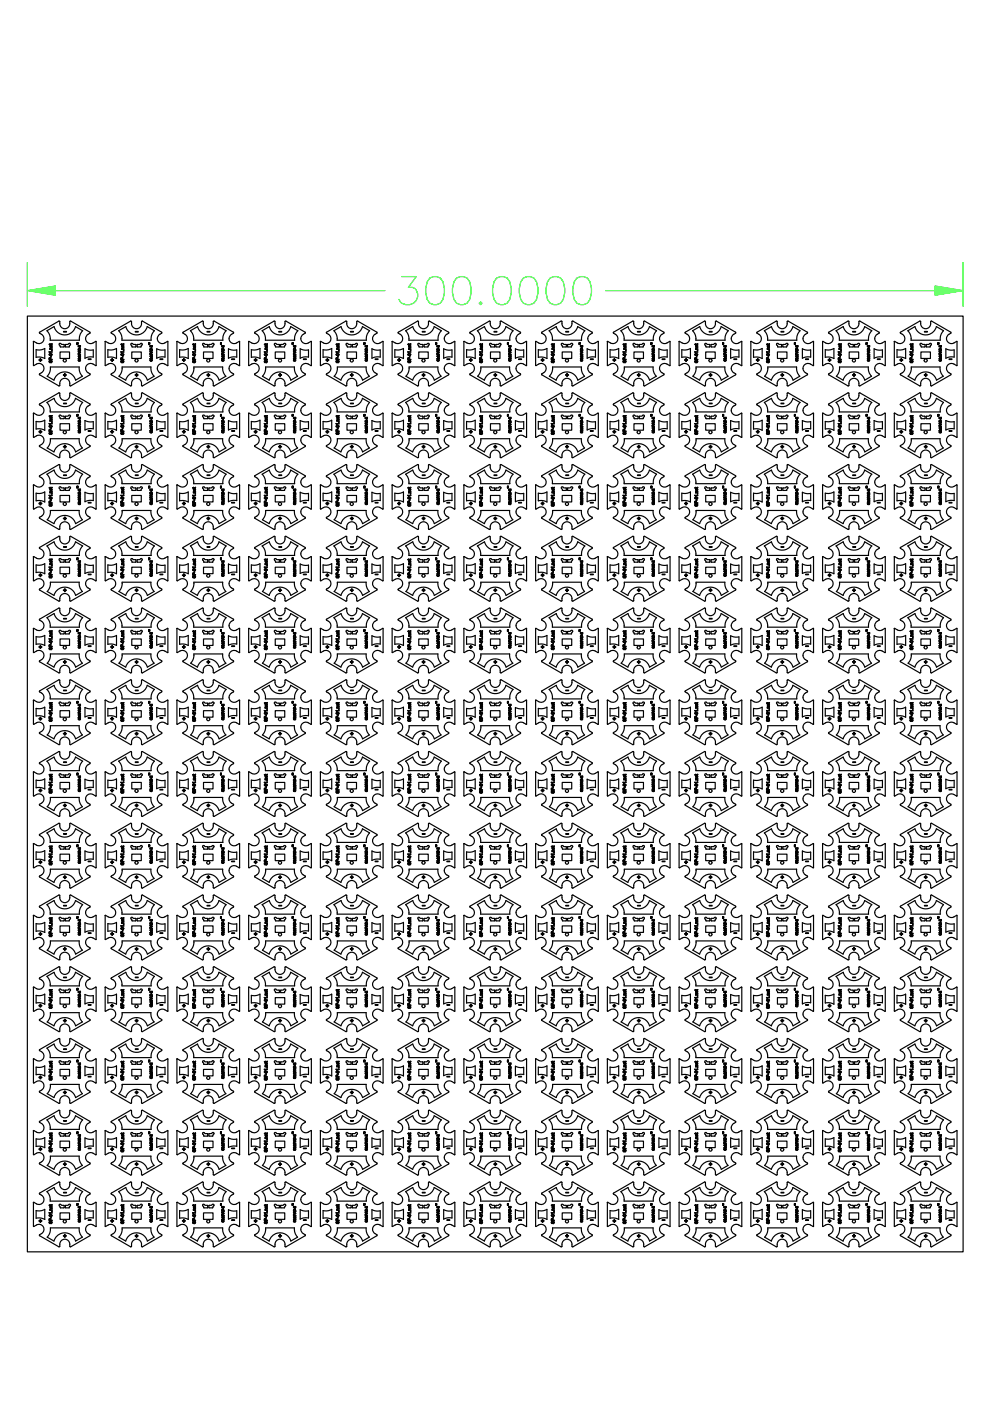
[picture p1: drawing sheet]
<svg xmlns="http://www.w3.org/2000/svg" width="210mm" height="297mm" viewBox="0 0 210 297" stroke-linecap="round" stroke-linejoin="round" font-family="sans-serif">
<g fill="none" stroke="#000" stroke-width=".25">
<path d="M7.7 74.1v1.7M7.7 74.1l1.1 .1 .7-.3v2.1l-.7-.3-1.1 .1M8.3 76.3h.2v-.3h.1v.3h.3v.1h-.3v.2h-.1v-.2h-.2zM8.4 70.5l4.2-2.4a1.15 1.15 0 0 0 .5 1.4 1.15 1.15 0 0 0 1.5-.2l.2-1.1 .2-.1 4.1 2.5a1.15 1.15 0 0 0-.9 1.2 1.15 1.15 0 0 0 1 1.1l1.2-.5v5.1a1.25 1.25 0 0 0-1.3-.5 1.25 1.25 0 0 0-.9 .9 1.33 1.33 0 0 0 .9 1.4v.2l-4.3 2.3a1.15 1.15 0 0 0-.5-1.4 1.15 1.15 0 0 0-1.4 .2l-.2 1.1-.2 .1-4.2-2.4a1.21 1.21 0 0 0 1-1 1.21 1.21 0 0 0-.6-1.3 1.8 1.8 0 0 0-1.5 .4l-.1-5.1a1.29 1.29 0 0 0 2.2-.4 1.44 1.44 0 0 0-1-1.5zM9.9 70.1l1.6-.9a2.34 2.34 0 0 0 2.2 1.8 2.34 2.34 0 0 0 2.3-1.8l1.5 .9a2.36 2.36 0 0 0-.7 2h-6.2l-.1-1zM10.4 74.6l.6 .1h-.5l.1 .1zM10.4 73h.6l-.3 .1zM10.4 75.1l.3-.1 .3 .2-.3 .2-.3-.1zM10.4 76.5l.2-.1v.4l.2-.4 .2 .1v.3l-.2 .1 .2-.3-.1-.1-.2 .4-.3-.1zM10.5 75.8l.2 .1 .1 .3 .2 .1h-.6zM10.5 76l.2-.1v.3h-.2zM10.5 75.1l.5 .1-.4 .1z"/>
<path d="M10.6 73.8l.4-.1-.4 .2 .4 .2h-.4zM10.6 73.2h.2v.3l.2-.1-.1-.2 .1 .1v.3h-.4zM10.7 77.8h6.1l.2 1.3 .5 .7-1.5 .8a2.38 2.38 0 0 0-2.3-1.7 2.38 2.38 0 0 0-2.3 1.7l-1.4-.8 .6-1zM10.7 73.3l.1 .2zM10.8 75.5l.1 .2zM10.8 73.2h.1M11 74.3h.1M12.6 72.8l1 .2v.5h-.8zM12.7 74.6h2v1.4h-2zM13.5 70.3h.6v.1h-.6zM13.7 79.2h.1v.2h.3v.2h-.3v.2h-.1v-.2h-.3v-.2h.3zM13.9 73h.5l.3-.2 .3 .2-.4 .6-.7-.1z"/>
<path d="M16.3 73h.1M16.4 73h.1h-.1M16.4 72.7l.1 .1h-.2v.2M16.4 72.8l.1 .1h-.2M16.5 72.8h.1M16.5 72.7h.1M16.5 72.7h-.2l.2 .1M16.6 74.5l.5-.2-.2 .2 .2 .3zM16.7 76h.1M16.6 73.3h.5zM16.6 73.5h.5zM16.6 76.3l.1-.1v.3l.2-.3h.1v.3l-.1 .1v-.3l-.1 .2h-.2z"/>
<path d="M16.6 73.9h.4l.1 .4h-.5zM16.6 74.9h.2l.1 .2 .2 .1h-.5zM16.6 74.6l.3-.1v.2zM16.6 75l.2-.1v.2h-.2zM16.7 75.3l.1 .1 .3-.1-.2 .2 .2 .1h-.5l.2-.1zM16.7 76l.4 .1zM16.7 74h.3v.2h-.4zM16.7 75.7h.4l-.3 .1 .3 .1h-.4zM16.9 73.6v.2zM16.9 75.5h.1M18 73.9l1.1 .3h.7v1.5h-1.1l-.7 .3zM18.7 76.1h.6v.1h-.6z"/>
<path d="M22.9 74.1l1.1 .1 .7-.3v2.1l-.7-.3-1.1 .1zM23.5 76.3h.2v-.3h.1v.3h.3v.1h-.3v.2h-.1v-.2h-.2zM25.2 70.1l1.5-.9a2.34 2.34 0 0 0 2.2 1.8 2.34 2.34 0 0 0 2.3-1.8l1.5 .9a2.36 2.36 0 0 0-.7 2h-6.2l-.1-1zM25.6 74.6l.6 .1h-.4v.1zM25.6 73h.7l-.4 .1zM25.6 75.1l.3-.1 .4 .2-.4 .2-.3-.1zM25.7 76.5l.1-.1v.4l.2-.4 .2 .1v.3l-.2 .1 .2-.3-.1-.1-.2 .4-.2-.1zM25.7 75.8l.2 .1 .1 .3 .2 .1h-.6zM25.7 76l.2-.1v.3h-.2zM25.7 75.1l.5 .1-.4 .1zM25.8 73.8l.4-.1-.3 .2 .3 .2h-.4zM25.8 73.2h.2v.3l.2-.1-.1-.2 .1 .1v.3h-.4z"/>
<path d="M25.9 77.8h6.1l.2 1.3 .5 .7-1.5 .8a2.38 2.38 0 0 0-2.3-1.7 2.38 2.38 0 0 0-2.2 1.7l-1.5-.8 .6-1zM25.9 73.3l.1 .2zM26 75.5l.1 .2zM26 73.2h.1M26.2 74.3h.1M27.8 72.8l1 .2v.5h-.8zM27.9 74.6h2.1v1.4h-2.1zM28.7 79.4h.2v-.2h.1v.2h.3v.2h-.3v.2h-.1v-.2h-.2zM28.7 70.3h.6v.1h-.6zM29.1 73h.5l.4-.2 .2 .2-.3 .6-.8-.1zM31.5 73h.1M31.6 73h.1h-.1"/>
<path d="M31.6 72.7l.1 .2h-.2M31.7 72.8h.1M31.7 72.8h-.2v.2M31.7 72.7h.1M31.7 72.7h-.2l.2 .1M31.8 74.5l.5-.2-.2 .2 .2 .3zM31.9 76h.1M31.8 73.3h.5zM31.8 73.5h.5zM31.8 76.3l.1-.1v.3l.2-.3h.1v.3l-.1 .1v-.3l-.1 .2h-.2zM31.8 73.9h.4l.1 .4h-.5zM31.8 74.9h.2l.1 .2 .2 .1h-.5z"/>
<path d="M31.9 74.6l.2-.1v.2zM31.9 75l.1-.1v.2h-.1zM31.9 75.3l.2 .1 .2-.1-.2 .2 .2 .1h-.5l.3-.1zM31.9 76l.4 .1zM31.9 74h.3v.2h-.3zM31.9 75.7h.4l-.3 .1 .3 .1h-.4zM32.1 73.6v.2zM32.1 75.5h.1M33.2 73.9l1.1 .3h.7v1.5h-1.1l-.7 .3zM33.9 76.1h.6v.1h-.6zM34.3 79.2a1.09 1.09 0 0 1-.9-1.4 1.09 1.09 0 0 1 1.5-.6l.7 .3-.1-5.1a1.18 1.18 0 0 1-1.4 .4 1.18 1.18 0 0 1-.7-1.3l.3-.5 .6-.3v-.3l-4.2-2.3a2.02 2.02 0 0 1-.8 1.5 1.21 1.21 0 0 1-1.5-1.5l-4.2 2.4a1.21 1.21 0 0 1 .9 1 1.21 1.21 0 0 1-.6 1.3 1.92 1.92 0 0 1-1.6-.4l.1 5.1a1.17 1.17 0 0 1 1.4-.4 1.17 1.17 0 0 1 .6 1.4l-.8 .8v.2l4.2 2.3a2.02 2.02 0 0 1 .8-1.5 1.21 1.21 0 0 1 1.4 1.5l4.3-2.3M34.3 79.2v.3"/>
<path d="M38.1 74.1l1.1 .1 .7-.3v2.1l-.7-.3-1.1 .1zM38.7 76.3h.2v-.3h.2v.3h.2v.1h-.2v.2h-.2v-.2h-.2zM38.8 70.4l4.3-2.3a1.18 1.18 0 0 0 .3 1.3 1.18 1.18 0 0 0 1.4 .1l.4-.5v-.9h.2l4.1 2.5a1.15 1.15 0 0 0-.9 1.2 1.15 1.15 0 0 0 1 1.1l1.2-.5v5.1a1.25 1.25 0 0 0-1.2-.5 1.25 1.25 0 0 0-1 .9 1.33 1.33 0 0 0 .9 1.4v.2l-4.2 2.3a1.15 1.15 0 0 0-.5-1.4 1.15 1.15 0 0 0-1.5 .2l-.2 1.1-.2 .1-4.1-2.4a1.21 1.21 0 0 0 .9-1 1.21 1.21 0 0 0-.6-1.3 1.8 1.8 0 0 0-1.5 .4l-.1-5.1a1.29 1.29 0 0 0 2.2-.4 1.44 1.44 0 0 0-.9-1.5zM40.4 70.1l1.5-.9a2.34 2.34 0 0 0 2.3 1.8 2.34 2.34 0 0 0 2.2-1.8l1.5 .9a2.36 2.36 0 0 0-.6 2h-6.2l-.1-1zM40.8 74.6l.7 .1h-.5v.1zM40.8 73h.7l-.4 .1zM40.9 75.1l.2-.1 .4 .2-.4 .2-.2-.1zM40.9 76.5l.1-.1v.4l.2-.4 .2 .1v.3l-.2 .1 .2-.3-.1-.1-.2 .4-.2-.1zM40.9 75.8l.3 .1v.3l.3 .1h-.7zM40.9 76l.2-.1v.3h-.2zM40.9 75.1l.5 .1-.3 .1zM41 73.8l.5-.1-.4 .2 .4 .2h-.5z"/>
<path d="M41.1 73.2h.2v.3l.1-.1-.1-.2 .1 .1v.3h-.3zM41.1 77.8h6.1l.2 1.3 .5 .7-1.5 .8a2.38 2.38 0 0 0-2.2-1.7 2.38 2.38 0 0 0-2.3 1.7l-1.5-.8 .6-1zM41.1 73.3l.1 .2zM41.2 75.5l.1 .2zM41.2 73.2h.1M41.4 74.3h.1zM43 72.8l1 .2v.5h-.8zM43.1 74.6h2.1v1.4h-2.1zM43.9 79.4h.2v-.2h.1v.2h.3v.2h-.3v.2h-.1v-.2h-.2zM43.9 70.3h.6v.1h-.6zM44.3 73h.5l.4-.2 .2 .2-.3 .6-.8-.1zM46.7 73h.1"/>
<path d="M46.8 73h.1h-.1M46.8 72.7l.1 .2h-.2M46.9 72.8h.1M46.9 72.8l-.2 .2M46.9 72.7h.1M46.9 72.7h-.2l.2 .1M47 74.5l.5-.2-.2 .2 .2 .3zM47.1 76h.1M47 73.3h.5zM47 73.5h.5zM47 76.3l.1-.1v.3l.2-.3h.2v.3l-.2 .1 .1-.3-.2 .2h-.2zM47.1 73.9h.3l.1 .4h-.5z"/>
<path d="M47.1 74.9h.2v.2l.2 .1h-.5zM47.1 74.6l.2-.1v.2zM47.1 75l.1-.1v.2h-.1zM47.1 75.3l.2 .1 .2-.1-.2 .2 .2 .1h-.5l.3-.1zM47.1 76l.4 .1zM47.1 74h.3v.2h-.3zM47.2 75.7h.3l-.3 .1 .3 .1h-.4zM47.3 73.6v.2zM47.3 75.5h.1M48.4 73.9l1.1 .3h.7v1.5h-1.1l-.7 .3zM49.1 76.1h.6v.1h-.6zM52.7 72.4l.1 5.1"/>
<path d="M52.8 72.4a1.17 1.17 0 0 0 1.4 .4 1.17 1.17 0 0 0 .8-1.1 1.38 1.38 0 0 0-1-1.1v-.2l4.3-2.3a1.15 1.15 0 0 0 .5 1.4 1.15 1.15 0 0 0 1.4-.2l.2-1.1 .2-.1 4.2 2.5a1.15 1.15 0 0 0-1 1.2 1.15 1.15 0 0 0 1 1.1l1.2-.5v5.1a1.25 1.25 0 0 0-1.2-.5 1.25 1.25 0 0 0-1 .9 1.33 1.33 0 0 0 .9 1.4v.2l-4.2 2.3a1.18 1.18 0 0 0-.4-1.3 1.18 1.18 0 0 0-1.4-.1 1.32 1.32 0 0 0-.4 1.3l-.2 .1-4.1-2.4a1.21 1.21 0 0 0 .9-1 1.21 1.21 0 0 0-.6-1.3 1.43 1.43 0 0 0-1.5 .4M52.8 72.4h-.1M53.3 74.1l1.1 .1 .7-.3v2.1l-.7-.3-1.1 .1zM54.1 76h.2v.3h.2v.1h-.2v.2h-.2v-.2h-.2v-.1h.2zM55.6 70.1l1.5-.9a2.34 2.34 0 0 0 2.3 1.8 2.34 2.34 0 0 0 2.2-1.8l1.6 .9a2.36 2.36 0 0 0-.7 2h-6.2l-.1-1zM56 74.6l.7 .1h-.5v.1zM56.1 73h.6l-.4 .1zM56.1 75.1l.3-.1 .3 .2-.3 .2-.3-.1zM56.1 76.5l.1-.1v.4l.2-.4 .2 .1v.3l-.1 .1 .1-.3-.1-.1-.2 .4-.2-.1zM56.1 75.8l.3 .1v.3l.3 .1h-.7zM56.1 76l.2-.1v.3h-.2zM56.1 75.1l.5 .1-.3 .1z"/>
<path d="M56.2 73.8l.5-.1-.4 .2 .4 .2h-.5zM56.3 73.2h.2v.3l.1-.1-.1-.2 .2 .1-.1 .3h-.3zM56.3 77.8h6.1l.2 1.3 .5 .7-1.4 .8a2.38 2.38 0 0 0-2.3-1.7 2.38 2.38 0 0 0-2.3 1.7l-1.5-.8 .6-1zM56.3 73.3l.1 .2zM56.4 75.5l.1 .2zM56.4 73.2h.1M56.6 74.3h.1zM58.2 72.8l1 .2v.5h-.8zM58.4 74.6h2v1.4h-2zM59.1 70.3h.6v.1h-.6zM59.3 79.2h.1v.2h.3v.2h-.3v.2h-.1v-.2h-.2v-.2h.2zM59.5 73h.5l.4-.2 .2 .2-.3 .6-.8-.1z"/>
<path d="M62 72.7l.1 .1M62 72.8v.2M62 73h.1M62 72.7h.2M62 73h.2h-.2M62 72.7l.2 .1h-.2M62 72.8l.2 .1h-.2M62.2 72.7h.1M62.2 74.5l.5-.2-.1 .2 .1 .3zM62.3 76h.1M62.2 73.3h.5zM62.2 73.5h.5z"/>
<path d="M62.2 76.3l.2-.1-.1 .3 .2-.3h.2v.3l-.2 .1 .1-.3-.1 .2h-.3zM62.3 73.9h.3l.1 .4h-.5zM62.3 74.9h.2v.2l.2 .1h-.5zM62.3 74.6l.2-.1v.2zM62.3 75l.1-.1v.2h-.1zM62.4 75.3l.1 .1 .2-.1-.2 .2 .2 .1h-.5l.3-.1zM62.4 76l.3 .1zM62.4 74h.2v.2h-.3zM62.4 75.7h.3l-.3 .1 .3 .1h-.3zM62.5 73.6l.1 .2zM62.5 75.5h.1M63.6 73.9l1.1 .3h.7v1.5h-1.1l-.7 .3z"/>
<path d="M64.3 76.1h.6v.1h-.6zM68.5 74.1l1.1 .1 .7-.3v2.1l-.7-.3-1.1 .1zM69.1 76.3h.2v-.3h.2v.3h.2v.1h-.2v.2h-.2v-.2h-.2zM70.8 70.1l1.5-.9a2.34 2.34 0 0 0 2.3 1.8 2.34 2.34 0 0 0 2.2-1.8l1.6 .9a2.36 2.36 0 0 0-.7 2h-6.2l-.1-1zM71.3 74.6l.6 .1h-.5v.1zM71.3 73h.6l-.4 .1zM71.3 75.1l.3-.1 .3 .2-.3 .2-.3-.1zM71.3 76.5l.1-.1v.4l.2-.4 .2 .1v.3l-.1 .1 .1-.3-.1-.1-.2 .4-.2-.1zM71.3 75.8l.3 .1v.3l.3 .1h-.6zM71.3 76l.2-.1 .1 .3h-.3zM71.4 75.1l.4 .1-.3 .1zM71.4 73.8l.5-.1-.4 .2 .4 .2h-.5z"/>
<path d="M71.5 73.2h.2v.3l.1-.1v-.2l.1 .1-.1 .3h-.3zM71.5 77.8h6.1l.2 1.3 .5 .7-1.4 .8a2.38 2.38 0 0 0-2.3-1.7 2.38 2.38 0 0 0-2.3 1.7l-1.5-.8 .6-1zM71.5 73.3l.1 .2zM71.6 75.5l.1 .2zM71.7 73.2h.1M71.8 74.3h.1zM73.4 72.8l1 .2v.5h-.8zM73.6 74.6h2v1.4h-2zM74.3 79.4h.2v-.2h.2v.2h.2v.2h-.2v.2h-.2v-.2h-.2zM74.3 70.3h.6v.1h-.6zM74.7 73h.6l.3-.2 .2 .2-.3 .6-.8-.1zM77.2 72.7l.1 .1h-.1"/>
<path d="M77.2 72.8v.2M77.2 73h.1M77.2 72.7h.2M77.2 73h.2h-.2M77.2 72.7h.2l-.2 .1M77.2 72.8l.2 .1h-.2M77.4 72.7h.1M77.4 74.5l.5-.2-.1 .2 .1 .3zM77.5 76h.1M77.4 73.3h.5zM77.4 73.5h.5zM77.5 76.3l.1-.1v.3l.1-.3h.2v.3l-.2 .1 .1-.3-.1 .2h-.2z"/>
<path d="M77.5 73.9h.3l.1 .4h-.5zM77.5 74.9h.2v.2l.2 .1h-.5zM77.5 74.6l.2-.1v.2zM77.5 75l.1-.1 .1 .2h-.2zM77.6 75.3l.1 .1 .2-.1-.2 .2 .2 .1h-.5l.3-.1zM77.6 76l.3 .1zM77.6 74h.2l.1 .2h-.4zM77.6 75.7h.3l-.3 .1 .3 .1h-.3zM77.7 73.6l.1 .2zM77.7 75.5h.1M78.9 73.9l1 .3h.7v1.5h-1.1l-.6 .3zM79.5 76.1h.7v.1h-.7z"/>
<path d="M81.1 72.4a1.15 1.15 0 0 1-1.5 .3 1.15 1.15 0 0 1-.5-1.4l.8-.6v-.3l-4.2-2.3a2.02 2.02 0 0 1-.8 1.5 1.21 1.21 0 0 1-1.4-1.5l-4.3 2.4a1.21 1.21 0 0 1 .9 1 1.21 1.21 0 0 1-.6 1.3 1.92 1.92 0 0 1-1.5-.4v5.1a1.17 1.17 0 0 1 1.5-.4 1.17 1.17 0 0 1 .6 1.4l-.9 .8 .1 .2 4.1 2.3a2.02 2.02 0 0 1 .8-1.5 1.21 1.21 0 0 1 1.5 1.5l4.2-2.3v-.2a1.11 1.11 0 0 1-.9-1.4 1.11 1.11 0 0 1 1.6-.7l.5 .3M81.1 72.4v5.1M83.7 74.1l1.1 .1 .7-.3v2.1l-.7-.3-1.1 .1zM84.3 76.3h.3v-.3h.1v.3h.2v.1h-.2v.2h-.1v-.2h-.3zM84.4 70.5l4.3-2.4a1.18 1.18 0 0 0 .4 1.3 1.18 1.18 0 0 0 1.3 .1l.4-.5 .1-.9h.1l4.2 2.5a1.15 1.15 0 0 0-1 1.2 1.15 1.15 0 0 0 1.1 1.1l1.1-.5v5.1a1.25 1.25 0 0 0-1.2-.5 1.25 1.25 0 0 0-1 .9 1.33 1.33 0 0 0 1 1.4l-.1 .2-4.2 2.3a1.15 1.15 0 0 0-.5-1.4 1.15 1.15 0 0 0-1.5 .2l-.2 1.1-.2 .1-4.1-2.4a1.21 1.21 0 0 0 .9-1 1.21 1.21 0 0 0-.6-1.3 1.8 1.8 0 0 0-1.5 .4v-5.1a1.29 1.29 0 0 0 2.2-.4 1.44 1.44 0 0 0-1-1.5zM86 70.1l1.5-.9a2.34 2.34 0 0 0 2.3 1.8 2.34 2.34 0 0 0 2.3-1.8l1.5 .9a2.36 2.36 0 0 0-.7 2h-6.2l-.1-1zM86.5 74.6l.6 .1h-.5v.1zM86.5 73h.6l-.4 .1zM86.5 75.1l.3-.1 .3 .2-.3 .2-.3-.1zM86.5 76.5l.1-.1v.4l.2-.4 .3 .1v.3l-.2 .1 .1-.3-.1-.1-.2 .4-.2-.1zM86.5 75.8l.3 .1v.3l.3 .1h-.6zM86.5 76l.2-.1 .1 .3h-.3z"/>
<path d="M86.6 75.1l.4 .1-.3 .1zM86.6 73.8l.5-.1-.4 .2 .4 .2h-.5zM86.7 73.2h.2v.3l.1-.1v-.2l.1 .1-.1 .3h-.3zM86.7 77.8h6.1l.2 1.3 .5 .7-1.4 .8a2.38 2.38 0 0 0-2.3-1.7 2.38 2.38 0 0 0-2.3 1.7l-1.4-.8 .5-1zM86.7 73.3l.1 .2zM86.8 75.5l.1 .2zM86.9 73.2h.1M87 74.3h.1zM88.6 72.8l1 .2v.5h-.8zM88.8 74.6h2v1.4h-2zM89.5 79.4h.2v-.2h.2v.2h.2v.2h-.2v.2h-.2v-.2h-.2zM89.5 70.3h.6v.1h-.6z"/>
<path d="M89.9 73h.6l.3-.2 .2 .2-.3 .6-.8-.1zM92.4 72.7l.1 .1M92.4 72.8v.2M92.4 73h.1M92.4 72.7h.2M92.4 73h.2h-.2M92.4 72.7h.2l-.2 .1M92.4 72.8l.2 .1h-.2M92.5 72.8h.1M92.5 72.8h-.1M92.6 72.7h.1M92.6 74.5l.5-.2-.1 .2 .1 .3z"/>
<path d="M92.7 76h.1M92.6 73.3h.5zM92.6 73.5h.5zM92.6 75.5l.5 .1zM92.7 76.3l.1-.1v.3l.1-.3h.2v.3l-.1 .1v-.3l-.1 .2h-.2zM92.7 73.9h.4v.4h-.5zM92.7 74.9h.2v.2l.2 .1h-.5zM92.7 74.6l.2-.1v.2zM92.7 75l.2-.1v.2h-.2zM92.8 75.3l.1 .1 .2-.1-.2 .2zM92.8 76l.3 .1zM92.8 74h.2l.1 .2h-.4z"/>
<path d="M92.8 75.7h.3l-.3 .1 .3 .1h-.3zM92.9 73.6l.1 .2zM94.1 73.9l1 .3h.7v1.5h-1l-.7 .3zM94.7 76.1h.7v.1h-.7zM98.9 74.1l1.2 .1 .7-.3v2.1l-.7-.3-1.2 .1zM99.7 79.2a1.1 1.1 0 0 0 .8-1.4 1.1 1.1 0 0 0-1.5-.6l-.6 .3v-5.1a1.29 1.29 0 0 0 2.2-.4 1.44 1.44 0 0 0-1-1.5l4.3-2.4a1.15 1.15 0 0 0 .5 1.4 1.15 1.15 0 0 0 1.5-.2l.2-1.1 .2-.1 4.1 2.5a1.15 1.15 0 0 0-1 1.2 1.15 1.15 0 0 0 1.1 1.1l1.2-.5-.1 5.1a1.25 1.25 0 0 0-1.2-.5 1.25 1.25 0 0 0-1 .9 1.33 1.33 0 0 0 1 1.4l-.1 .2-4.2 2.3a1.18 1.18 0 0 0-.4-1.3 1.18 1.18 0 0 0-1.3-.1 1.32 1.32 0 0 0-.5 1.3l-.2 .1-4-2.3M99.7 79.2v.3M99.8 76h.1v.3h.2v.1h-.2v.2h-.1v-.2h-.3v-.1h.3zM101.2 70.1l1.5-.9a2.34 2.34 0 0 0 2.3 1.8 2.34 2.34 0 0 0 2.3-1.8l1.5 .9a2.36 2.36 0 0 0-.7 2h-6.2l-.1-1zM101.7 74.6l.6 .1h-.5v.1zM101.7 73h.6l-.4 .1zM101.7 75.1l.3-.1 .3 .2-.3 .2-.3-.1z"/>
<path d="M101.7 76.5l.2-.1-.1 .4 .2-.4 .3 .1v.3l-.2 .1 .1-.3-.1-.1-.2 .4-.2-.1zM101.7 75.8l.3 .1v.3l.3 .1h-.6zM101.8 76l.1-.1 .1 .3h-.3zM101.8 75.1l.4 .1-.3 .1zM101.9 73.8l.4-.1-.4 .2 .4 .2h-.5zM101.9 73.2h.2v.3l.1-.1v-.2l.1 .1-.1 .3h-.3zM101.9 73.3l.1 .2zM102 78.1l-.3 1.1-.4 .6 1.4 .8a2.38 2.38 0 0 1 2.3-1.7 2.38 2.38 0 0 1 2.3 1.7l1.4-.8-.6-1.1v-.9h-6.2l.1 .3M102 75.5l.1 .2zM102.1 73.2h.1M102.2 74.3h.1zM103.8 72.8l1 .2v.5h-.8z"/>
<path d="M104 74.6h2v1.4h-2zM104.7 79.4h.2v-.2h.2v.2h.2v.2h-.2v.2h-.2v-.2h-.2zM104.7 70.3h.7v.1h-.7zM105.2 73h.5l.3-.2 .2 .2-.3 .6-.7-.1zM107.6 72.7l.2 .1M107.6 72.8v.2M107.6 73h.1M107.6 72.7h.2M107.6 73h.2h-.2M107.6 72.7l.2 .1h-.2M107.6 72.8l.2 .1h-.2M107.8 72.7h.1"/>
<path d="M107.9 74.5l.4-.2-.1 .2 .1 .3zM107.9 76h.1M107.9 73.3h.4zM107.9 73.5h.4zM107.9 75.5l.4 .1zM107.9 76.3l.1-.1v.3l.1-.3h.2v.3l-.1 .1v-.3l-.1 .2h-.2zM107.9 73.9h.4v.4h-.4zM107.9 74.9h.2v.2l.2 .1h-.4zM107.9 74.6l.2-.1v.2zM107.9 75l.2-.1v.2h-.2zM108 75.3l.1 .1 .2-.1-.1 .2zM108 76l.3 .1z"/>
<path d="M108 74h.2l.1 .2h-.4zM108 75.7h.3l-.3 .1 .3 .1h-.3zM108.1 73.6l.1 .2zM109.3 73.9l1 .3h.7v1.5h-1l-.7 .3zM110 76.1h.6v.1h-.6zM114.1 74.1l1.2 .1 .7-.3v2.1l-.7-.3-1.2 .1zM114.7 76.3h.3v-.3h.1v.3h.2v.1h-.2v.2h-.1v-.2h-.3zM114.8 70.5l4.3-2.4a1.15 1.15 0 0 0 .5 1.4 1.15 1.15 0 0 0 1.5-.2l.2-1.1 .2-.1 4.1 2.5a1.15 1.15 0 0 0-1 1.2 1.15 1.15 0 0 0 1.1 1.1l1.2-.5-.1 5.1a1.25 1.25 0 0 0-1.2-.5 1.25 1.25 0 0 0-1 .9 1.33 1.33 0 0 0 1 1.4l-.1 .2-4.2 2.3a1.15 1.15 0 0 0-.5-1.4 1.15 1.15 0 0 0-1.4 .2l-.3 1.1-.1 .1-4.2-2.4a1.18 1.18 0 0 0 1-1.2 1.18 1.18 0 0 0-.9-1.1l-1.3 .4v-5.1a1.29 1.29 0 0 0 2.2-.4 1.44 1.44 0 0 0-1-1.5zM116.4 70.1l1.5-.9a2.34 2.34 0 0 0 2.3 1.8 2.34 2.34 0 0 0 2.3-1.8l1.5 .9a2.36 2.36 0 0 0-.7 2h-6.2l-.1-1zM116.9 74.6l.6 .1h-.5v.1zM116.9 73h.6l-.4 .1zM116.9 75.1l.3-.1 .3 .2-.3 .2-.3-.1z"/>
<path d="M116.9 76.5l.2-.1-.1 .4 .2-.4 .3 .1v.3l-.2 .1 .1-.3-.1-.1-.2 .4-.2-.1zM116.9 75.8l.3 .1 .1 .3 .2 .1h-.6zM117 76l.2-.1v.3h-.2zM117 75.1l.4 .1-.3 .1zM117.1 73.8l.4-.1-.4 .2 .4 .2h-.4zM117.1 73.2h.2v.3l.1-.1v-.2l.1 .1v.3h-.4zM117.2 77.8h6.1l.2 1.3 .4 .7-1.4 .8a2.38 2.38 0 0 0-2.3-1.7 2.38 2.38 0 0 0-2.3 1.7l-1.4-.8 .6-1zM117.2 73.3v.2zM117.3 75.5v.2zM117.3 73.2h.1M117.4 74.3h.1zM119.1 72.8l1 .2v.5h-.8z"/>
<path d="M119.2 74.6h2v1.4h-2zM119.9 79.4h.3v-.2h.1v.2h.2v.2h-.2v.2h-.1v-.2h-.3zM120 70.3h.6v.1h-.6zM120.4 73h.5l.3-.2 .2 .2-.3 .6-.7-.1zM122.8 72.7l.1 .1M122.8 72.8v.2M122.8 73h.1M122.8 72.7h.2M122.8 73h.2h-.2M122.8 72.7h.2l-.2 .1M122.8 72.8l.2 .1h-.2M122.9 72.8h.1"/>
<path d="M122.9 72.8h-.1M123 72.7h.1M123.1 74.5l.4-.2-.1 .2 .1 .3zM123.1 76h.1M123.1 73.3h.4zM123.1 73.5h.4zM123.1 75.5l.4 .1zM123.1 76.3l.1-.1v.3l.1-.3h.2v.3l-.1 .1v-.3l-.1 .2h-.2zM123.1 73.9h.4v.4h-.4zM123.1 74.9h.2v.2l.2 .1h-.4zM123.1 74.6l.2-.1v.2zM123.1 75l.2-.1v.2h-.2z"/>
<path d="M123.2 75.3l.1 .1 .2-.1-.1 .2zM123.2 76l.3 .1zM123.2 74h.3v.2h-.4zM123.2 75.7h.3l-.3 .1 .3 .1h-.3zM123.3 73.6l.1 .2zM124.5 73.9l1 .3h.8v1.5h-1.1l-.7 .3zM125.2 76.1h.6v.1h-.6zM129.3 74.1l1.2 .1 .7-.3v2.1l-.7-.3-1.2 .1zM129.9 76.3h.3v-.3h.1v.3h.3v.1h-.3v.2h-.1v-.2h-.3zM130.1 70.5l4.2-2.4a1.15 1.15 0 0 0 .5 1.4 1.15 1.15 0 0 0 1.5-.2l.2-1.1 .2-.1 4.1 2.5a1.15 1.15 0 0 0-.9 1.2 1.15 1.15 0 0 0 1 1.1l1.2-.5-.1 5.1a1.25 1.25 0 0 0-1.2-.5 1.25 1.25 0 0 0-1 .9 1.33 1.33 0 0 0 1 1.4l-.1 .2-4.2 2.3a1.15 1.15 0 0 0-.5-1.4 1.15 1.15 0 0 0-1.4 .2l-.2 1.1-.2 .1-4.2-2.4a1.21 1.21 0 0 0 1-1 1.21 1.21 0 0 0-.6-1.3 1.8 1.8 0 0 0-1.6 .4v-5.1a1.29 1.29 0 0 0 2.2-.4 1.44 1.44 0 0 0-1-1.5zM131.6 70.1l1.6-.9a2.34 2.34 0 0 0 2.2 1.8 2.34 2.34 0 0 0 2.3-1.8l1.5 .9a2.36 2.36 0 0 0-.7 2h-6.2l-.1-1zM132.1 74.6l.6 .1h-.5l.1 .1z"/>
<path d="M132.1 73h.6l-.4 .1zM132.1 75.1l.3-.1 .3 .2-.3 .2-.3-.1zM132.1 76.5l.2-.1v.4l.1-.4 .3 .1v.3l-.2 .1 .2-.3-.2-.1-.2 .4-.2-.1zM132.2 75.8l.2 .1 .1 .3 .2 .1h-.6zM132.2 76l.2-.1v.3h-.2zM132.2 75.1l.5 .1-.4 .1zM132.3 73.8l.4-.1-.4 .2 .4 .2h-.4zM132.3 73.2h.2v.3l.2-.1-.1-.2 .1 .1v.3h-.4zM132.4 77.8h6.1l.2 1.3 .5 .7-1.5 .8a2.38 2.38 0 0 0-2.3-1.7 2.38 2.38 0 0 0-2.3 1.7l-1.4-.8 .6-1zM132.4 73.3v.2zM132.5 75.5v.2zM132.5 73.2h.1"/>
<path d="M132.6 74.3h.1zM134.3 72.8l1 .2v.5h-.8zM134.4 74.6h2v1.4h-2zM135.1 79.4h.3v-.2h.1v.2h.2v.2h-.2v.2h-.1v-.2h-.3zM135.2 70.3h.6v.1h-.6zM135.6 73h.5l.3-.2 .2 .2-.3 .6-.7-.1zM138 72.7l.1 .1M138 72.8v.2M138 73h.1M138 72.7h.2M138 73h.2h-.2M138 72.7l.2 .1"/>
<path d="M138 72.8l.2 .1h-.2M138.1 72.8h.1M138.2 72.8h-.2M138.2 72.7h.1M138.3 74.5l.5-.2-.2 .2 .2 .3zM138.3 76h.1M138.3 73.3h.5zM138.3 73.5h.5zM138.3 75.5l.5 .1zM138.3 76.3l.1-.1v.3l.1-.3h.2v.3l-.1 .1v-.3l-.1 .2h-.2zM138.3 73.9h.4l.1 .4h-.5zM138.3 74.9h.2l.1 .2 .2 .1h-.5z"/>
<path d="M138.3 74.6l.3-.1v.2zM138.3 75l.2-.1v.2h-.2zM138.4 75.3l.1 .1 .3-.1-.2 .2zM138.4 76l.4 .1zM138.4 74h.3v.2h-.4zM138.4 75.7h.4l-.3 .1 .3 .1h-.4zM138.6 73.6v.2zM139.7 73.9l1 .3h.8v1.5h-1.1l-.7 .3zM140.4 76.1h.6v.1h-.6zM144.6 74.1l1.1 .1 .7-.3v2.1l-.7-.3-1.1 .1zM145.4 76h.1v.3h.3v.1h-.3v.2h-.1v-.2h-.2v-.1h.2zM146.8 70.1l1.6-.9a2.34 2.34 0 0 0 2.2 1.8 2.34 2.34 0 0 0 2.3-1.8l1.5 .9a2.36 2.36 0 0 0-.7 2h-6.2l-.1-1z"/>
<path d="M147.3 74.6l.6 .1h-.5l.1 .1zM147.3 73h.6l-.4 .1zM147.3 75.1l.3-.1 .3 .2-.3 .2-.3-.1zM147.3 76.5l.2-.1v.4l.2-.4 .2 .1v.3l-.2 .1 .2-.3-.1-.1-.3 .4-.2-.1zM147.4 75.8l.2 .1 .1 .3 .2 .1h-.6zM147.4 76l.2-.1v.3h-.2zM147.4 75.1l.5 .1-.4 .1zM147.5 73.8l.4-.1-.4 .2 .4 .2h-.4zM147.5 73.2h.2v.3l.2-.1-.1-.2 .1 .1v.3h-.4zM147.6 77.8h6.1l.2 1.3 .5 .7-1.5 .8a2.38 2.38 0 0 0-2.3-1.7 2.38 2.38 0 0 0-2.3 1.7l-1.4-.8 .6-1zM147.6 73.3l.1 .2zM147.7 75.5v.2z"/>
<path d="M147.7 73.2h.1M147.9 74.3h.1M149.5 72.8l1 .2v.5h-.8zM149.6 74.6h2v1.4h-2zM150.3 79.4h.3v-.2h.1v.2h.3v.2h-.3v.2h-.1v-.2h-.3zM150.4 70.3h.6v.1h-.6zM150.8 73h.5l.3-.2 .3 .2-.4 .6-.7-.1zM151.9 68.1l4.1 2.5a1.15 1.15 0 0 0-.9 1.2 1.15 1.15 0 0 0 1 1.1l1.2-.5v5.1a1.25 1.25 0 0 0-1.3-.5 1.25 1.25 0 0 0-.9 .9 1.33 1.33 0 0 0 .9 1.4v.2l-4.1 2.3M151.9 68.1h-.1a2.02 2.02 0 0 1-.8 1.5 1.21 1.21 0 0 1-1.5-1.5l-4.3 2.4a1.21 1.21 0 0 1 1 1 1.21 1.21 0 0 1-.6 1.3 1.92 1.92 0 0 1-1.6-.4l.1 5.1a1.17 1.17 0 0 1 1.4-.4 1.17 1.17 0 0 1 .6 1.4l-.8 .8v.2l4.2 2.3a2.03 2.03 0 0 1 .8-1.5 1.21 1.21 0 0 1 1.4 1.5h.2M153.2 72.7l.2 .1M153.2 72.8v.2M153.2 73h.1"/>
<path d="M153.2 72.7h.2M153.2 73h.2h-.2M153.3 72.7l.1 .1M153.3 72.8l.1 .1h-.2M153.4 72.7h.1M153.4 72.8h-.2M153.5 74.5l.5-.2-.2 .2 .2 .3zM153.5 76h.1M153.5 73.3h.5zM153.5 73.5h.5zM153.5 75.5l.5 .1zM153.5 76.3l.1-.1v.3l.2-.3h.1v.3l-.1 .1v-.3l-.1 .2h-.2z"/>
<path d="M153.5 73.9h.4l.1 .4h-.5zM153.5 74.9h.2l.1 .2 .2 .1h-.5zM153.5 74.6l.3-.1v.2zM153.5 75l.2-.1v.2h-.2zM153.6 75.3l.1 .1 .3-.1-.2 .2zM153.6 76l.4 .1zM153.6 74h.3v.2h-.4zM153.6 75.7h.4l-.3 .1 .3 .1h-.4zM153.8 73.6v.2zM154.9 73.9l1.1 .3h.7v1.5h-1.1l-.7 .3zM155.6 76.1h.6v.1h-.6zM159.8 74.1l1.1 .1 .7-.3v2.1l-.7-.3-1.1 .1z"/>
<path d="M160.4 76.3h.2v-.3h.1v.3h.3v.1h-.3v.2h-.1v-.2h-.2zM160.5 70.5l4.2-2.4a1.15 1.15 0 0 0 .5 1.4 1.15 1.15 0 0 0 1.5-.2l.2-1.1 .2-.1 4.1 2.5a1.15 1.15 0 0 0-.9 1.2 1.15 1.15 0 0 0 1 1.1l1.2-.5v5.1a1.25 1.25 0 0 0-1.3-.5 1.25 1.25 0 0 0-.9 .9 1.33 1.33 0 0 0 .9 1.4v.2l-4.3 2.3a1.15 1.15 0 0 0-.4-1.4 1.15 1.15 0 0 0-1.5 .2l-.2 1.1-.2 .1-4.1-2.4a1.21 1.21 0 0 0 .9-1 1.21 1.21 0 0 0-.6-1.3 1.8 1.8 0 0 0-1.5 .4l-.1-5.1a1.29 1.29 0 0 0 2.2-.4 1.44 1.44 0 0 0-.9-1.5zM162.1 70.1l1.5-.9a2.34 2.34 0 0 0 2.2 1.8 2.34 2.34 0 0 0 2.3-1.8l1.5 .9a2.36 2.36 0 0 0-.7 2h-6.2l-.1-1zM162.5 74.6l.6 .1h-.4v.1zM162.5 73h.7l-.4 .1zM162.5 75.1l.3-.1 .4 .2-.4 .2-.3-.1zM162.6 76.5l.1-.1v.4l.2-.4 .2 .1v.3l-.2 .1 .2-.3-.1-.1-.2 .4-.3-.1zM162.6 75.8l.2 .1 .1 .3 .2 .1h-.6zM162.6 76l.2-.1v.3h-.2zM162.6 75.1l.5 .1-.4 .1zM162.7 73.8l.4-.1-.3 .2 .3 .2h-.4zM162.7 73.2h.2v.3l.2-.1-.1-.2 .1 .1v.3h-.4z"/>
<path d="M162.8 73.3l.1 .2zM162.9 75.5l.1 .2zM162.9 73.2h.1M163.1 74.3h.1M164.7 72.8l1 .2v.5h-.8zM164.8 74.6h2.1v1.4h-2.1zM165.5 79.4h.3v-.2h.1v.2h.3v.2h-.3v.2h-.1v-.2h-.3zM165.6 70.3h.6v.1h-.6zM166 73h.5l.3-.2 .3 .2-.4 .6-.7-.1zM168.4 72.7l.2 .1M168.4 72.8v.2M168.4 73h.1"/>
<path d="M168.4 72.7h.2M168.5 73h.1h-.1M168.5 72.7l.1 .1M168.5 72.8l.1 .1h-.2M168.6 72.8h.1M168.6 72.8h-.2M168.6 72.7h.1M168.6 72.8h-.1M168.7 74.5l.5-.2-.2 .2 .2 .3zM168.8 76h.1M168.7 73.3h.5zM168.7 73.5h.5z"/>
<path d="M168.7 76.3l.1-.1v.3l.2-.3h.1v.3l-.1 .1v-.3l-.1 .2h-.2zM168.7 73.9h.4l.1 .4h-.5zM168.7 74.9h.2l.1 .2 .2 .1h-.5zM168.8 74.6l.2-.1v.2zM168.8 75l.1-.1v.2h-.1zM168.8 75.3l.2 .1 .2-.1-.2 .2 .2 .1h-.5l.3-.1zM168.8 76l.4 .1zM168.8 74h.3v.2h-.3zM168.8 75.7h.4l-.3 .1 .3 .1h-.4zM169 73.6v.2zM170.1 73.9l1.1 .3h.7v1.5h-1.1l-.7 .3zM170.8 76.1h.6v.1h-.6z"/>
<path d="M175 74.1l1.1 .1 .7-.3v2.1l-.7-.3-1.1 .1zM175.6 76.3h.2v-.3h.1v.3h.3v.1h-.3v.2h-.1v-.2h-.2zM175.7 70.5l4.3-2.4a1.15 1.15 0 0 0 .4 1.4 1.15 1.15 0 0 0 1.5-.2l.2-1.1 .2-.1 4.1 2.5a1.15 1.15 0 0 0-.9 1.2 1.15 1.15 0 0 0 1 1.1l1.2-.5v5.1a1.25 1.25 0 0 0-1.2-.5 1.25 1.25 0 0 0-1 .9 1.33 1.33 0 0 0 .9 1.4v.2l-4.2 2.3a1.15 1.15 0 0 0-.5-1.4 1.15 1.15 0 0 0-1.5 .2l-.2 1.1-.2 .1-4.1-2.4a1.21 1.21 0 0 0 .9-1 1.21 1.21 0 0 0-.6-1.3 1.8 1.8 0 0 0-1.5 .4l-.1-5.1a1.29 1.29 0 0 0 2.2-.4 1.44 1.44 0 0 0-.9-1.5zM177.3 70.1l1.5-.9a2.34 2.34 0 0 0 2.3 1.8 2.34 2.34 0 0 0 2.2-1.8l1.5 .9a2.36 2.36 0 0 0-.6 2h-6.2l-.1-1zM177.7 74.6l.7 .1h-.5v.1zM177.7 73h.7l-.4 .1zM177.7 75.1l.3-.1 .4 .2-.4 .2-.2-.1zM177.8 76.5l.1-.1v.4l.2-.4 .2 .1v.3l-.2 .1 .2-.3-.1-.1-.2 .4-.2-.1zM177.8 75.8l.3 .1v.3l.3 .1h-.7zM177.8 76l.2-.1v.3h-.2zM177.8 75.1l.5 .1-.4 .1zM177.9 73.8l.5-.1-.4 .2 .4 .2h-.5z"/>
<path d="M178 73.2h.1v.3l.2-.1-.1-.2 .1 .1v.3h-.3zM178 77.8h6.1l.2 1.3 .5 .7-1.5 .8a2.38 2.38 0 0 0-2.2-1.7 2.38 2.38 0 0 0-2.3 1.7l-1.5-.8 .6-1zM178 73.3l.1 .2zM178.1 75.5l.1 .2zM178.3 74.3h.1zM179.9 72.8l1 .2v.5h-.8zM180 74.6h2.1v1.4h-2.1zM180.8 70.3h.6v.1h-.6zM181 79.2h.1v.2h.3v.2h-.3v.2h-.1v-.2h-.2v-.2h.2zM181.2 73h.5l.4-.2 .2 .2-.3 .6-.8-.1zM183.6 72.7l.2 .1M183.6 72.8v.2"/>
<path d="M183.6 73h.1M183.6 72.7h.2M183.7 73h.1h-.1M183.7 72.7l.1 .1M183.7 72.8l.1 .1h-.2M183.8 72.8h.1M183.8 72.8h-.2M183.8 72.7h.1M183.8 72.8h-.1M184 76h.1M183.9 73.3h.5zM183.9 73.5h.5z"/>
<path d="M183.9 74.5l.5-.2-.2 .2 .2 .3zM183.9 76.3l.1-.1v.3l.2-.3h.2v.3l-.2 .1 .1-.3-.2 .2h-.2zM183.9 73.9h.4l.1 .4h-.5zM184 74.9h.2v.2l.2 .1h-.5zM184 74.6l.2-.1v.2zM184 75l.1-.1v.2h-.1zM184 75.3l.2 .1 .2-.1-.2 .2 .2 .1h-.5l.3-.1zM184 76l.4 .1zM184 74h.3v.2h-.3zM184 75.7h.4l-.3 .1 .3 .1h-.4zM184.2 73.6v.2zM185.3 73.9l1.1 .3h.7v1.5h-1.1l-.7 .3z"/>
<path d="M186 76.1h.6v.1h-.6zM190.2 74.1l1.1 .1 .7-.3v2.1l-.7-.3-1.1 .1zM190.8 76.3h.2v-.3h.2v.3h.2v.1h-.2v.2h-.2v-.2h-.2zM190.9 70.5l4.3-2.4a1.15 1.15 0 0 0 .5 1.4 1.15 1.15 0 0 0 1.4-.2l.2-1.1 .2-.1 4.1 2.5a1.15 1.15 0 0 0-.9 1.2 1.15 1.15 0 0 0 1 1.1l1.2-.5v5.1a1.25 1.25 0 0 0-1.2-.5 1.25 1.25 0 0 0-1 .9 1.33 1.33 0 0 0 .9 1.4v.2l-4.2 2.3a1.15 1.15 0 0 0-.5-1.4 1.15 1.15 0 0 0-1.5 .2l-.2 1.1-.2 .1-4.1-2.4a1.18 1.18 0 0 0 .9-1.2 1.18 1.18 0 0 0-.9-1.1l-1.3 .4v-5.1a1.29 1.29 0 0 0 2.2-.4 1.44 1.44 0 0 0-.9-1.5zM192.5 70.1l1.5-.9a2.34 2.34 0 0 0 2.3 1.8 2.34 2.34 0 0 0 2.2-1.8l1.6 .9a2.36 2.36 0 0 0-.7 2h-6.2l-.1-1zM192.9 74.6l.7 .1h-.5v.1zM192.9 73h.7l-.4 .1zM193 75.1l.3-.1 .3 .2-.3 .2-.3-.1zM193 76.5l.1-.1v.4l.2-.4 .2 .1v.3l-.2 .1 .2-.3-.1-.1-.2 .4-.2-.1zM193 75.8l.3 .1v.3l.3 .1h-.7zM193 76l.2-.1v.3h-.2zM193 75.1l.5 .1-.3 .1z"/>
<path d="M193.1 73.8l.5-.1-.4 .2 .4 .2h-.5zM193.2 73.2h.2v.3l.1-.1-.1-.2 .1 .1v.3h-.3zM193.2 77.8h6.1l.2 1.3 .5 .7-1.4 .8a2.38 2.38 0 0 0-2.3-1.7 2.38 2.38 0 0 0-2.3 1.7l-1.5-.8 .6-1zM193.2 73.3l.1 .2zM193.3 75.5l.1 .2zM193.5 74.3h.1zM195.1 72.8l1 .2v.5h-.8zM195.3 74.6h2v1.4h-2zM196 70.3h.6v.1h-.6zM196.2 79.2h.1v.2h.3v.2h-.3v.2h-.1v-.2h-.2v-.2h.2zM196.4 73h.5l.4-.2 .2 .2-.3 .6-.8-.1zM198.9 72.7l.1 .1"/>
<path d="M198.9 72.8v.2M198.9 73h.1M198.9 72.7h.2M198.9 73h.2h-.2M198.9 72.7l.2 .1M198.9 72.8l.2 .1h-.2M199.1 72.7h.1M199.1 72.8h-.2M199.2 76h.1M199.1 73.3h.5zM199.1 73.5h.5zM199.1 74.5l.5-.2-.2 .2 .2 .3z"/>
<path d="M199.1 76.3l.2-.1-.1 .3 .2-.3h.2v.3l-.2 .1 .1-.3-.2 .2h-.2zM199.2 73.9h.3l.1 .4h-.5zM199.2 74.9h.2v.2l.2 .1h-.5zM199.2 74.6l.2-.1v.2zM199.2 75l.1-.1v.2h-.1zM199.2 75.3l.2 .1 .2-.1-.2 .2 .2 .1h-.5l.3-.1zM199.2 76l.4 .1zM199.2 74h.3v.2h-.3zM199.3 75.7h.3l-.3 .1 .3 .1h-.4zM199.4 73.6l.1 .2zM200.5 73.9l1.1 .3h.7v1.5h-1.1l-.7 .3zM201.2 76.1h.6v.1h-.6z"/>
<path d="M7.7 89.3v1.7M7.7 89.3l1.1 .1 .7-.3v2.1l-.7-.2h-1.1M8.4 85.7l4.2-2.4a1.15 1.15 0 0 0 .5 1.4 1.15 1.15 0 0 0 1.5-.2l.2-1.1 .2-.1 4.1 2.5a1.15 1.15 0 0 0-.9 1.2 1.15 1.15 0 0 0 1 1.1l1.2-.5v5.1a1.25 1.25 0 0 0-1.3-.4 1.25 1.25 0 0 0-.9 .8 1.33 1.33 0 0 0 .9 1.4v.2l-4.3 2.3a1.15 1.15 0 0 0-.5-1.4 1.15 1.15 0 0 0-1.4 .3l-.2 1.1h-.2l-4.2-2.4a1.21 1.21 0 0 0 1-1 1.21 1.21 0 0 0-.6-1.2 1.8 1.8 0 0 0-1.5 .3l-.1-5.1a1.29 1.29 0 0 0 2.2-.4 1.44 1.44 0 0 0-1-1.4zM8.5 91.2h.1v.3h.3v.1h-.3v.2h-.1v-.2h-.2v-.1h.2zM9.9 85.3l1.6-.8a2.34 2.34 0 0 0 2.2 1.7 2.34 2.34 0 0 0 2.3-1.7l1.5 .8a2.36 2.36 0 0 0-.7 2h-6.2l-.1-1zM10.4 89.8l.6 .1h-.5l.1 .1zM10.4 88.2h.6l-.3 .1zM10.4 90.3l.3-.1 .3 .2-.3 .2-.3-.1zM10.4 91.7l.2-.1v.4l.2-.4 .2 .1v.3l-.2 .1 .2-.2-.1-.2-.2 .4-.3-.1zM10.5 91l.2 .1 .1 .3 .2 .1h-.6zM10.5 91.2l.2-.1v.3h-.2zM10.5 90.3l.5 .1-.4 .1z"/>
<path d="M10.6 89l.4-.1-.4 .2 .4 .2h-.4zM10.6 88.4h.2v.3l.2-.1-.1-.2 .1 .1v.3h-.4zM10.7 93h6.1l.2 1.3 .5 .7-1.5 .8a2.38 2.38 0 0 0-2.3-1.7 2.38 2.38 0 0 0-2.3 1.7l-1.4-.8 .6-1zM10.7 88.5l.1 .2zM10.8 90.7l.1 .2zM10.8 88.4h.1M11 89.5h.1M12.6 88.1l1 .2v.5h-.8zM12.7 89.8h2v1.4h-2zM13.5 85.5h.6v.1h-.6zM13.7 94.4h.1v.2h.3v.2h-.3v.2h-.1v-.2h-.3v-.2h.3zM13.9 88.3l.5-.1 .3-.2 .3 .2-.4 .6h-.7z"/>
<path d="M16.3 88.3h.1M16.4 88.2h.1h-.1M16.4 87.9l.1 .2h-.2M16.5 88l-.2 .3M16.5 88h.1M16.5 87.9h.1M16.5 87.9h-.2l.2 .1M16.5 88h-.1h.1M16.6 89.7l.5-.2-.2 .2 .2 .3zM16.7 91.2h.1M16.6 88.5l.5 .1zM16.6 88.7h.5z"/>
<path d="M16.6 91.5l.1-.1v.3l.2-.3 .1 .1v.2l-.1 .1v-.3l-.1 .2h-.2zM16.6 89.2l.4-.1 .1 .4h-.5zM16.6 90.1h.2l.1 .2 .2 .1h-.5zM16.6 89.8l.3-.1v.2zM16.6 90.2l.2-.1v.2h-.2zM16.7 90.5l.1 .1 .3-.1-.2 .2 .2 .1h-.5l.2-.1zM16.7 91.2l.4 .1zM16.7 89.2h.3v.2h-.4zM16.7 90.9h.4l-.3 .1 .3 .2h-.4zM16.9 88.8v.2zM16.9 90.7h.1M18 89.2l1.1 .3 .7-.1v1.5h-1.1l-.7 .3z"/>
<path d="M18.7 91.3h.6v.1h-.6zM22.9 89.3l1.1 .1 .7-.3v2.1l-.7-.2h-1.1zM23.7 91.2h.1v.3h.3v.1h-.3v.2h-.1v-.2h-.2v-.1h.2zM25.2 85.3l1.5-.8a2.34 2.34 0 0 0 2.2 1.7 2.34 2.34 0 0 0 2.3-1.7l1.5 .8a2.36 2.36 0 0 0-.7 2h-6.2l-.1-1zM25.6 89.8l.6 .1h-.4v.1zM25.6 88.2h.7l-.4 .1zM25.6 90.3l.3-.1 .4 .2-.4 .2-.3-.1zM25.7 91.7l.1-.1v.4l.2-.4 .2 .1v.3l-.2 .1 .2-.2-.1-.2-.2 .4-.2-.1zM25.7 91l.2 .1 .1 .3 .2 .1h-.6zM25.7 91.2l.2-.1v.3h-.2zM25.7 90.3l.5 .1-.4 .1zM25.8 89l.4-.1-.3 .2 .3 .2h-.4z"/>
<path d="M25.8 88.4h.2v.3l.2-.1-.1-.2 .1 .1v.3h-.4zM25.9 93h6.1l.2 1.3 .5 .7-1.5 .8a2.38 2.38 0 0 0-2.3-1.7 2.38 2.38 0 0 0-2.2 1.7l-1.5-.8 .6-1zM25.9 88.5l.1 .2zM26 90.7l.1 .2zM26 88.4h.1M26.2 89.5h.1M27.8 88.1l1 .2v.5h-.8zM27.9 89.8h2.1v1.4h-2.1zM28.7 85.5h.6v.1h-.6zM28.9 94.4h.1v.2h.3v.2h-.3v.2h-.1v-.2h-.2v-.2h.2zM29.1 88.3l.5-.1 .4-.2 .2 .2-.3 .6h-.8zM31.5 88.3h.1"/>
<path d="M31.6 88.2h.1h-.1M31.6 87.9l.1 .2h-.2M31.7 88l-.2 .3M31.7 88h.1M31.7 87.9h.1M31.7 87.9h-.2l.2 .1M31.7 88h-.1h.1M31.8 89.7l.5-.2-.2 .2 .2 .3zM31.9 91.2h.1M31.8 88.5l.5 .1zM31.8 88.7h.5zM31.8 91.5l.1-.1v.3l.2-.3 .1 .1v.2l-.1 .1v-.3l-.1 .2h-.2z"/>
<path d="M31.8 89.2l.4-.1 .1 .4h-.5zM31.8 90.1h.2l.1 .2 .2 .1h-.5zM31.9 89.8l.2-.1v.2zM31.9 90.2l.1-.1v.2h-.1zM31.9 90.5l.2 .1 .2-.1-.2 .2 .2 .1h-.5l.3-.1zM31.9 91.2l.4 .1zM31.9 89.2h.3v.2h-.3zM31.9 90.9h.4l-.3 .1 .3 .2h-.4zM32.1 88.8v.2zM32.1 90.7h.1M33.2 89.2l.7 .2h1.1v1.5h-1.1l-.7 .3zM33.9 91.3h.6v.1h-.6z"/>
<path d="M34.3 94.5a1.09 1.09 0 0 1-.9-1.5 1.09 1.09 0 0 1 1.5-.6l.7 .3-.1-5.1a1.18 1.18 0 0 1-1.4 .4 1.18 1.18 0 0 1-.7-1.3l.3-.4 .6-.4v-.2l-4.2-2.4a2.02 2.02 0 0 1-.8 1.6 1.21 1.21 0 0 1-1.5-1.6l-4.2 2.5a1.21 1.21 0 0 1 .9 .9 1.21 1.21 0 0 1-.6 1.3 1.91 1.91 0 0 1-1.6-.4l.1 5.1a1.17 1.17 0 0 1 1.4-.3 1.17 1.17 0 0 1 .6 1.3l-.8 .8v.2l4.2 2.3a2.02 2.02 0 0 1 .8-1.5 1.21 1.21 0 0 1 1.4 1.5l4.3-2.3M34.3 94.5v.2M38.1 89.3l1.1 .1 .7-.3v2.1l-.7-.2h-1.1zM38.8 85.6l4.3-2.3a1.18 1.18 0 0 0 .3 1.3 1.18 1.18 0 0 0 1.4 .1l.4-.5v-.9h.2l4.1 2.5a1.15 1.15 0 0 0-.9 1.2 1.15 1.15 0 0 0 1 1.1l1.2-.5v5.1a1.25 1.25 0 0 0-1.2-.4 1.25 1.25 0 0 0-1 .8 1.33 1.33 0 0 0 .9 1.4v.2l-4.2 2.3a1.15 1.15 0 0 0-.5-1.4 1.15 1.15 0 0 0-1.5 .3l-.2 1.1h-.2l-4.1-2.4a1.21 1.21 0 0 0 .9-1 1.21 1.21 0 0 0-.6-1.2 1.8 1.8 0 0 0-1.5 .3l-.1-5.1a1.29 1.29 0 0 0 2.2-.4 1.44 1.44 0 0 0-.9-1.4zM38.9 91.2h.2v.3h.2v.1h-.2v.2h-.2v-.2h-.2v-.1h.2zM40.4 85.3l1.5-.8a2.34 2.34 0 0 0 2.3 1.7 2.34 2.34 0 0 0 2.2-1.7l1.5 .8a2.36 2.36 0 0 0-.6 2h-6.2l-.1-1zM40.8 89.8l.7 .1h-.5v.1zM40.8 88.2h.7l-.4 .1zM40.9 90.3l.2-.1 .4 .2-.4 .2-.2-.1zM40.9 91.7l.1-.1v.4l.2-.4 .2 .1v.3l-.2 .1 .2-.2-.1-.2-.2 .4-.2-.1zM40.9 91l.3 .1v.3l.3 .1h-.7zM40.9 91.2l.2-.1v.3h-.2z"/>
<path d="M40.9 90.3l.5 .1-.3 .1zM41 89l.5-.1-.4 .2 .4 .2h-.5zM41.1 88.4h.2v.3l.1-.1-.1-.2 .1 .1v.3h-.3zM41.1 93h6.1l.2 1.3 .5 .7-1.5 .8a2.38 2.38 0 0 0-2.2-1.7 2.38 2.38 0 0 0-2.3 1.7l-1.5-.8 .6-1zM41.1 88.5l.1 .2zM41.2 90.7l.1 .2zM41.2 88.4h.1M41.4 89.5h.1zM43 88.1l1 .2v.5h-.8zM43.1 89.8h2.1v1.4h-2.1zM43.9 85.5h.6v.1h-.6zM44.1 94.4h.1v.2h.3v.2h-.3v.2h-.1v-.2h-.2v-.2h.2z"/>
<path d="M44.3 88.3l.5-.1 .4-.2 .2 .2-.3 .6h-.8zM46.7 88.3h.1M46.8 88.2h.1h-.1M46.8 87.9l.1 .2h-.2M46.9 88l-.2 .3M46.9 88h.1M46.9 87.9h.1M46.9 87.9h-.2l.2 .1M46.9 88h-.1h.1M47 89.7l.5-.2-.2 .2 .2 .3zM47.1 91.2h.1M47 88.5l.5 .1z"/>
<path d="M47 88.7h.5zM47 91.5l.1-.1v.3l.2-.3 .2 .1v.2l-.2 .1 .1-.3-.2 .2h-.2zM47.1 89.2l.3-.1 .1 .4h-.5zM47.1 90.1h.2v.2l.2 .1h-.5zM47.1 89.8l.2-.1v.2zM47.1 90.2l.1-.1v.2h-.1zM47.1 90.5l.2 .1 .2-.1-.2 .2 .2 .1h-.5l.3-.1zM47.1 91.2l.4 .1zM47.1 89.2h.3v.2h-.3zM47.2 90.9h.3l-.3 .1 .3 .2h-.4zM47.3 88.8v.2zM47.3 90.7h.1"/>
<path d="M48.4 89.2l.7 .2h1.1v1.5h-1.1l-.7 .3zM49.1 91.3h.6v.1h-.6zM52.7 87.6l.1 5.1M52.8 87.6a1.17 1.17 0 0 0 1.4 .4 1.17 1.17 0 0 0 .8-1.1 1.38 1.38 0 0 0-1-1.1v-.2l4.3-2.3a1.15 1.15 0 0 0 .5 1.4 1.15 1.15 0 0 0 1.4-.2l.2-1.1 .2-.1 4.2 2.5a1.15 1.15 0 0 0-1 1.2 1.15 1.15 0 0 0 1 1.1l1.2-.5v5.1a1.25 1.25 0 0 0-1.2-.4 1.25 1.25 0 0 0-1 .8 1.33 1.33 0 0 0 .9 1.4v.2l-4.2 2.3a1.15 1.15 0 0 0-.5-1.4 1.15 1.15 0 0 0-1.5 .3l-.2 1.1h-.2l-4.1-2.4a1.21 1.21 0 0 0 .9-1 1.21 1.21 0 0 0-.6-1.2 1.43 1.43 0 0 0-1.5 .3M52.8 87.6h-.1M53.3 89.3l1.1 .1 .7-.3v2.1l-.7-.2h-1.1zM54.1 91.2h.2v.3h.2v.1h-.2v.2h-.2v-.2h-.2v-.1h.2zM55.6 85.3l1.5-.8a2.34 2.34 0 0 0 2.3 1.7 2.34 2.34 0 0 0 2.2-1.7l1.6 .8a2.36 2.36 0 0 0-.7 2h-6.2l-.1-1zM56 89.8l.7 .1h-.5v.1zM56.1 88.2h.6l-.4 .1zM56.1 90.3l.3-.1 .3 .2-.3 .2-.3-.1zM56.1 91.7l.1-.1v.4l.2-.4 .2 .1v.3l-.1 .1 .1-.2-.1-.2-.2 .4-.2-.1z"/>
<path d="M56.1 91l.3 .1v.3l.3 .1h-.7zM56.1 91.2l.2-.1v.3h-.2zM56.1 90.3l.5 .1-.3 .1zM56.2 89l.5-.1-.4 .2 .4 .2h-.5zM56.3 88.4h.2v.3l.1-.1-.1-.2 .2 .1-.1 .3h-.3zM56.3 93h6.1l.2 1.3 .5 .7-1.4 .8a2.38 2.38 0 0 0-2.3-1.7 2.38 2.38 0 0 0-2.3 1.7l-1.5-.8 .6-1zM56.3 88.5l.1 .2zM56.4 90.7l.1 .2zM56.4 88.4h.1M56.6 89.5h.1zM58.2 88.1l1 .2v.5h-.8zM58.4 89.8h2v1.4h-2z"/>
<path d="M59.1 85.5h.6v.1h-.6zM59.3 94.4h.1v.2h.3v.2h-.3v.2h-.1v-.2h-.2v-.2h.2zM59.5 88.3l.5-.1 .4-.2 .2 .2-.3 .6h-.8zM62 87.9l.1 .1M62 88v.3M62 88.3h.1M62 87.9h.2M62 88.2h.2h-.2M62 87.9l.2 .2h-.2M62 88h.2M62.1 88h-.1M62.1 88h.1"/>
<path d="M62.2 87.9h.1M62.2 88h-.2M62.2 89.7l.5-.2-.1 .2 .1 .3zM62.3 91.2h.1M62.2 88.5l.5 .1zM62.2 88.7h.5zM62.2 91.5l.2-.1-.1 .3 .2-.3 .2 .1v.2l-.2 .1 .1-.3-.1 .2h-.3zM62.3 89.2l.3-.1 .1 .4h-.5zM62.3 90.1h.2v.2l.2 .1h-.5zM62.3 89.8l.2-.1v.2zM62.3 90.2l.1-.1v.2h-.1zM62.4 90.5l.1 .1 .2-.1-.2 .2 .2 .1h-.5l.3-.1z"/>
<path d="M62.4 91.2l.3 .1zM62.4 89.2h.2v.2h-.3zM62.4 90.9h.3l-.3 .1 .3 .2h-.3zM62.5 88.8l.1 .2zM62.5 90.7h.1M63.6 89.2l1.1 .3 .7-.1v1.5h-1.1l-.7 .3zM64.3 91.3h.6v.1h-.6zM68.5 89.3l1.1 .1 .7-.3v2.1l-.7-.2h-1.1zM69.3 91.2h.2v.3h.2v.1h-.2v.2h-.2v-.2h-.2v-.1h.2zM70.8 85.3l1.5-.8a2.34 2.34 0 0 0 2.3 1.7 2.34 2.34 0 0 0 2.2-1.7l1.6 .8a2.36 2.36 0 0 0-.7 2h-6.2l-.1-1zM71.3 89.8l.6 .1h-.5v.1zM71.3 88.2h.6l-.4 .1z"/>
<path d="M71.3 90.3l.3-.1 .3 .2-.3 .2-.3-.1zM71.3 91.7l.1-.1v.4l.2-.4 .2 .1v.3l-.1 .1 .1-.2-.1-.2-.2 .4-.2-.1zM71.3 91l.3 .1v.3l.3 .1h-.6zM71.3 91.2l.2-.1 .1 .3h-.3zM71.4 90.3l.4 .1-.3 .1zM71.4 89l.5-.1-.4 .2 .4 .2h-.5zM71.5 88.4h.2v.3l.1-.1v-.2l.1 .1-.1 .3h-.3zM71.5 93h6.1l.2 1.3 .5 .7-1.4 .8a2.38 2.38 0 0 0-2.3-1.7 2.38 2.38 0 0 0-2.3 1.7l-1.5-.8 .6-1zM71.5 88.5l.1 .2zM71.6 90.7l.1 .2zM71.7 88.4h.1M71.8 89.5h.1z"/>
<path d="M73.4 88.1l1 .2v.5h-.8zM73.6 89.8h2v1.4h-2zM74.3 85.5h.6v.1h-.6zM74.5 94.4h.2v.2h.2v.2h-.2v.2h-.2v-.2h-.2v-.2h.2zM74.7 88.3l.6-.1 .3-.2 .2 .2-.3 .6h-.8zM77.2 87.9l.1 .1M77.2 88v.3M77.2 88.3h.1M77.2 87.9h.2M77.2 88.2h.2h-.2M77.2 87.9l.2 .2h-.2M77.2 88h.2"/>
<path d="M77.3 88h-.1M77.3 88h.1M77.4 87.9h.1M77.4 88h-.2M77.4 89.7l.5-.2-.1 .2 .1 .3zM77.5 91.2h.1M77.4 88.5l.5 .1zM77.4 88.7h.5zM77.5 91.5l.1-.1v.3l.1-.3 .2 .1v.2l-.2 .1 .1-.3-.1 .2h-.2zM77.5 89.2l.3-.1 .1 .4h-.5zM77.5 90.1h.2v.2l.2 .1h-.5zM77.5 89.8l.2-.1v.2z"/>
<path d="M77.5 90.2l.1-.1 .1 .2h-.2zM77.6 90.5l.1 .1 .2-.1-.2 .2 .2 .1h-.5l.3-.1zM77.6 91.2l.3 .1zM77.6 89.2h.2l.1 .2h-.4zM77.6 90.9h.3l-.3 .1 .3 .2h-.3zM77.7 88.8l.1 .2zM77.7 90.7h.1M78.9 89.2l.6 .2h1.1v1.5h-1.1l-.6 .3zM79.5 91.3h.7v.1h-.7zM81.1 87.6a1.15 1.15 0 0 1-1.5 .4 1.15 1.15 0 0 1-.5-1.5l.8-.6v-.2l-4.2-2.4a2.02 2.02 0 0 1-.8 1.6 1.21 1.21 0 0 1-1.4-1.6l-4.3 2.5a1.21 1.21 0 0 1 .9 .9 1.21 1.21 0 0 1-.6 1.3 1.91 1.91 0 0 1-1.5-.4v5.1a1.17 1.17 0 0 1 1.5-.3 1.17 1.17 0 0 1 .6 1.3l-.9 .8 .1 .2 4.1 2.3a2.02 2.02 0 0 1 .8-1.5 1.21 1.21 0 0 1 1.5 1.5l4.2-2.3v-.2a1.11 1.11 0 0 1-.9-1.4 1.11 1.11 0 0 1 1.6-.7l.5 .3M81.1 87.6v5.1M83.7 89.3l1.1 .1 .7-.3v2.1l-.7-.2h-1.1z"/>
<path d="M84.4 85.7l4.3-2.4a1.18 1.18 0 0 0 .4 1.3 1.18 1.18 0 0 0 1.3 .1l.4-.5 .1-.9h.1l4.2 2.5a1.15 1.15 0 0 0-1 1.2 1.15 1.15 0 0 0 1.1 1.1l1.1-.5v5.1a1.25 1.25 0 0 0-1.2-.4 1.25 1.25 0 0 0-1 .8 1.33 1.33 0 0 0 1 1.4l-.1 .2-4.2 2.3a1.15 1.15 0 0 0-.5-1.4 1.15 1.15 0 0 0-1.5 .3l-.2 1.1h-.2l-4.1-2.4a1.21 1.21 0 0 0 .9-1 1.21 1.21 0 0 0-.6-1.2 1.8 1.8 0 0 0-1.5 .3v-5.1a1.29 1.29 0 0 0 2.2-.4 1.44 1.44 0 0 0-1-1.4zM84.6 91.2h.1v.3h.2v.1h-.2v.2h-.1v-.2h-.3v-.1h.3zM86 85.3l1.5-.8a2.34 2.34 0 0 0 2.3 1.7 2.34 2.34 0 0 0 2.3-1.7l1.5 .8a2.36 2.36 0 0 0-.7 2h-6.2l-.1-1zM86.5 89.8l.6 .1h-.5v.1zM86.5 88.2h.6l-.4 .1zM86.5 90.3l.3-.1 .3 .2-.3 .2-.3-.1zM86.5 91.7l.1-.1v.4l.2-.4 .3 .1v.3l-.2 .1 .1-.2-.1-.2-.2 .4-.2-.1zM86.5 91l.3 .1v.3l.3 .1h-.6zM86.5 91.2l.2-.1 .1 .3h-.3zM86.6 90.3l.4 .1-.3 .1zM86.6 89l.5-.1-.4 .2 .4 .2h-.5zM86.7 88.4h.2v.3l.1-.1v-.2l.1 .1-.1 .3h-.3z"/>
<path d="M86.7 93h6.1l.2 1.3 .5 .7-1.4 .8a2.38 2.38 0 0 0-2.3-1.7 2.38 2.38 0 0 0-2.3 1.7l-1.4-.8 .5-1zM86.7 88.5l.1 .2zM86.8 90.7l.1 .2zM86.9 88.4h.1M87 89.5h.1zM88.6 88.1l1 .2v.5h-.8zM88.8 89.8h2v1.4h-2zM89.5 85.5h.6v.1h-.6zM89.7 94.4h.2v.2h.2v.2h-.2v.2h-.2v-.2h-.2v-.2h.2zM89.9 88.3l.6-.1 .3-.2 .2 .2-.3 .6h-.8zM92.4 87.9l.1 .1h-.1M92.4 88v.3"/>
<path d="M92.4 88.3h.1M92.4 87.9h.2M92.4 88.2h.2h-.2M92.4 87.9l.2 .2h-.2M92.4 88h.2M92.6 87.9h.1M92.6 88h-.2M92.6 89.7l.5-.2-.1 .2 .1 .3zM92.7 91.2h.1M92.6 88.5l.5 .1zM92.6 88.7h.5zM92.6 90.7l.5 .1z"/>
<path d="M92.7 91.5l.1-.1v.3l.1-.3 .2 .1v.2l-.1 .1v-.3l-.1 .2h-.2zM92.7 89.2l.4-.1v.4h-.5zM92.7 90.1h.2v.2l.2 .1h-.5zM92.7 89.8l.2-.1v.2zM92.7 90.2l.2-.1v.2h-.2zM92.8 90.5l.1 .1 .2-.1-.2 .2zM92.8 91.2l.3 .1zM92.8 89.2h.2l.1 .2h-.4zM92.8 90.9h.3l-.3 .1 .3 .2h-.3zM92.9 88.8l.1 .2zM94.1 89.2l.7 .2h1v1.5h-1l-.7 .3zM94.7 91.3h.7v.1h-.7z"/>
<path d="M98.9 89.3l1.2 .1 .7-.3v2.1l-.7-.2h-1.2zM99.7 94.5a1.1 1.1 0 0 0 .8-1.5 1.1 1.1 0 0 0-1.5-.6l-.6 .3v-5.1a1.29 1.29 0 0 0 2.2-.4 1.44 1.44 0 0 0-1-1.4l4.3-2.5a1.15 1.15 0 0 0 .5 1.4 1.15 1.15 0 0 0 1.5-.2l.2-1.1 .2-.1 4.1 2.5a1.15 1.15 0 0 0-1 1.2 1.15 1.15 0 0 0 1.1 1.1l1.2-.5-.1 5.1a1.25 1.25 0 0 0-1.2-.4 1.25 1.25 0 0 0-1 .8 1.33 1.33 0 0 0 1 1.4l-.1 .2-4.2 2.3a1.18 1.18 0 0 0-.4-1.3 1.18 1.18 0 0 0-1.3-.1 1.32 1.32 0 0 0-.5 1.4h-.2l-4-2.3M99.7 94.5v.2M99.8 91.2h.1v.3h.2v.1h-.2v.2h-.1v-.2h-.3v-.1h.3zM101.2 85.3l1.5-.8a2.34 2.34 0 0 0 2.3 1.7 2.34 2.34 0 0 0 2.3-1.7l1.5 .8a2.36 2.36 0 0 0-.7 2h-6.2l-.1-1zM101.7 89.8l.6 .1h-.5v.1zM101.7 88.2h.6l-.4 .1zM101.7 90.3l.3-.1 .3 .2-.3 .2-.3-.1zM101.7 91.7l.2-.1-.1 .4 .2-.4 .3 .1v.3l-.2 .1 .1-.2-.1-.2-.2 .4-.2-.1zM101.7 91l.3 .1v.3l.3 .1h-.6zM101.8 91.2l.1-.1 .1 .3h-.3zM101.8 90.3l.4 .1-.3 .1z"/>
<path d="M101.9 89l.4-.1-.4 .2 .4 .2h-.5zM101.9 88.4h.2v.3l.1-.1v-.2l.1 .1-.1 .3h-.3zM101.9 88.5l.1 .2zM102 93.3l-.1-.3h6.2v.9l.6 1.1-1.4 .8a2.38 2.38 0 0 0-2.3-1.7 2.38 2.38 0 0 0-2.3 1.7l-1.4-.8 .5-1 .2-.7M102 90.7l.1 .2zM102.1 88.4h.1M102.2 89.5h.1zM103.8 88.1l1 .2v.5h-.8zM104 89.8h2v1.4h-2zM104.7 85.5h.7v.1h-.7zM104.9 94.4h.2v.2h.2v.2h-.2v.2h-.2v-.2h-.2v-.2h.2zM105.2 88.3l.5-.1 .3-.2 .2 .2-.3 .6h-.7z"/>
<path d="M107.6 87.9l.2 .1h-.2M107.6 88v.3M107.6 88.3h.1M107.6 87.9h.2M107.6 88.2h.2h-.2M107.6 87.9l.2 .2h-.2M107.6 88h.2M107.8 87.9h.1M107.8 88h-.2M107.9 89.7l.4-.2-.1 .2 .1 .3zM107.9 91.2h.1M107.9 88.5l.4 .1z"/>
<path d="M107.9 88.7h.4zM107.9 90.7l.4 .1zM107.9 91.5l.1-.1v.3l.1-.3 .2 .1v.2l-.1 .1v-.3l-.1 .2h-.2zM107.9 89.2l.4-.1v.4h-.4zM107.9 90.1h.2v.2l.2 .1h-.4zM107.9 89.8l.2-.1v.2zM107.9 90.2l.2-.1v.2h-.2zM108 90.5l.1 .1 .2-.1-.1 .2zM108 91.2l.3 .1zM108 89.2h.2l.1 .2h-.4zM108 90.9h.3l-.3 .1 .3 .2h-.3zM108.1 88.8l.1 .2z"/>
<path d="M109.3 89.2l1 .3 .7-.1v1.5h-1l-.7 .3zM110 91.3h.6v.1h-.6zM114.1 89.3l.8 .1 1.1-.3v2.1l-.7-.2h-1.2zM114.9 85.6l4.2-2.3a1.15 1.15 0 0 0 .5 1.4 1.15 1.15 0 0 0 1.5-.2l.2-1.1 .2-.1 4.1 2.5a1.15 1.15 0 0 0-1 1.2 1.15 1.15 0 0 0 1.1 1.1l1.2-.5-.1 5.1a1.25 1.25 0 0 0-1.2-.4 1.25 1.25 0 0 0-1 .8 1.33 1.33 0 0 0 1 1.4l-.1 .2-4.2 2.3a1.15 1.15 0 0 0-.5-1.4 1.15 1.15 0 0 0-1.4 .3l-.3 1.1h-.1l-4.2-2.4a1.21 1.21 0 0 0 .9-1 1.21 1.21 0 0 0-.5-1.2 1.8 1.8 0 0 0-1.6 .3v-5.1a1.29 1.29 0 0 0 2.2-.4 1.44 1.44 0 0 0-1-1.4zM115 91.2h.1v.3h.2v.1h-.2v.2h-.1v-.2h-.3v-.1h.3zM116.4 85.3l1.5-.8a2.34 2.34 0 0 0 2.3 1.7 2.34 2.34 0 0 0 2.3-1.7l1.5 .8a2.36 2.36 0 0 0-.7 2h-6.2l-.1-1zM116.9 89.8l.6 .1h-.5v.1zM116.9 88.2h.6l-.4 .1zM116.9 90.3l.3-.1 .3 .2-.3 .2-.3-.1zM116.9 91.7l.2-.1-.1 .4 .2-.4 .3 .1v.3l-.2 .1 .1-.2-.1-.2-.2 .4-.2-.1zM116.9 91l.3 .1 .1 .3 .2 .1h-.6zM117 91.2l.2-.1v.3h-.2z"/>
<path d="M117 90.3l.4 .1-.3 .1zM117.1 89l.4-.1-.4 .2 .4 .2h-.4zM117.1 88.4h.2v.3l.1-.1v-.2l.1 .1v.3h-.4zM117.2 93h6.1l.2 1.3 .4 .7-1.4 .8a2.38 2.38 0 0 0-2.3-1.7 2.38 2.38 0 0 0-2.3 1.7l-1.4-.8 .6-1zM117.2 88.5v.2zM117.3 90.7v.2zM117.3 88.4h.1M117.4 89.5h.1zM119.1 88.1l1 .2v.5h-.8zM119.2 89.8h2v1.4h-2zM120 85.5h.6v.1h-.6zM120.2 94.4h.1v.2h.2v.2h-.2v.2h-.1v-.2h-.3v-.2h.3z"/>
<path d="M120.4 88.3l.5-.1 .3-.2 .2 .2-.3 .6h-.7zM122.8 87.9l.2 .1h-.2M122.8 88v.3M122.8 88.3h.1M122.8 87.9h.2M122.8 88.2h.2h-.2M122.8 87.9l.2 .2h-.2M122.8 88h.2M123 87.9h.1M123 88h-.2M123.1 89.7l.4-.2-.1 .2 .1 .3zM123.1 91.2h.1"/>
<path d="M123.1 88.5l.4 .1zM123.1 88.7h.4zM123.1 90.7l.4 .1zM123.1 91.5l.1-.1v.3l.1-.3 .2 .1v.2l-.1 .1v-.3l-.1 .2h-.2zM123.1 89.2l.4-.1v.4h-.4zM123.1 90.1h.2v.2l.2 .1h-.4zM123.1 89.8l.2-.1v.2zM123.1 90.2l.2-.1v.2h-.2zM123.2 90.5l.1 .1 .2-.1-.1 .2zM123.2 91.2l.3 .1zM123.2 89.2h.3v.2h-.4zM123.2 90.9h.3l-.3 .1 .3 .2h-.3z"/>
<path d="M123.3 88.8l.1 .2zM124.5 89.2l.7 .2h1.1v1.5h-1.1l-.7 .3zM125.2 91.3h.6v.1h-.6zM129.3 89.3l1.2 .1 .7-.3v2.1l-.7-.2h-1.2zM130.1 85.7l4.2-2.4a1.18 1.18 0 0 0 .4 1.3 1.18 1.18 0 0 0 1.3 .1l.4-.5 .1-.9h.2l4.1 2.5a1.15 1.15 0 0 0-.9 1.2 1.15 1.15 0 0 0 1 1.1l1.2-.5-.1 5.1a1.25 1.25 0 0 0-1.2-.4 1.25 1.25 0 0 0-1 .8 1.33 1.33 0 0 0 1 1.4l-.1 .2-4.2 2.3a1.15 1.15 0 0 0-.5-1.4 1.15 1.15 0 0 0-1.4 .3l-.2 1.1h-.2l-4.2-2.4a1.21 1.21 0 0 0 1-1 1.21 1.21 0 0 0-.6-1.2 1.8 1.8 0 0 0-1.6 .3v-5.1a1.29 1.29 0 0 0 2.2-.4 1.44 1.44 0 0 0-1-1.4zM130.2 91.2h.1v.3h.3v.1h-.3v.2h-.1v-.2h-.3v-.1h.3zM131.6 85.3l1.6-.8a2.34 2.34 0 0 0 2.2 1.7 2.34 2.34 0 0 0 2.3-1.7l1.5 .8a2.36 2.36 0 0 0-.7 2h-6.2l-.1-1zM132.1 89.8l.6 .1h-.5l.1 .1zM132.1 88.2h.6l-.4 .1zM132.1 90.3l.3-.1 .3 .2-.3 .2-.3-.1zM132.1 91.7l.2-.1v.4l.1-.4 .3 .1v.3l-.2 .1 .2-.2-.2-.2-.2 .4-.2-.1zM132.2 91l.2 .1 .1 .3 .2 .1h-.6z"/>
<path d="M132.2 91.2l.2-.1v.3h-.2zM132.2 90.3l.5 .1-.4 .1zM132.3 89l.4-.1-.4 .2 .4 .2h-.4zM132.3 88.4h.2v.3l.2-.1-.1-.2 .1 .1v.3h-.4zM132.4 93h6.1l.2 1.3 .5 .7-1.5 .8a2.38 2.38 0 0 0-2.3-1.7 2.38 2.38 0 0 0-2.3 1.7l-1.4-.8 .6-1zM132.4 88.5v.2zM132.5 90.7v.2zM132.5 88.4h.1M132.6 89.5h.1zM134.3 88.1l1 .2v.5h-.8zM134.4 89.8h2v1.4h-2zM135.2 85.5h.6v.1h-.6z"/>
<path d="M135.4 94.4h.1v.2h.2v.2h-.2v.2h-.1v-.2h-.3v-.2h.3zM135.6 88.3l.5-.1 .3-.2 .2 .2-.3 .6h-.7zM138 87.9l.2 .1M138 88v.3M138 88.3h.1M138 87.9h.2M138 88.2h.2h-.2M138 87.9l.2 .2h-.2M138 88h.2M138.2 88h-.2M138.2 87.9h.1M138.3 89.7l.5-.2-.2 .2 .2 .3z"/>
<path d="M138.3 91.2h.1M138.3 88.5l.5 .1zM138.3 88.7h.5zM138.3 90.7l.5 .1zM138.3 91.5l.1-.1v.3l.1-.3 .2 .1v.2l-.1 .1v-.3l-.1 .2h-.2zM138.3 89.2l.4-.1 .1 .4h-.5zM138.3 90.1h.2l.1 .2 .2 .1h-.5zM138.3 89.8l.3-.1v.2zM138.3 90.2l.2-.1v.2h-.2zM138.4 90.5l.1 .1 .3-.1-.2 .2zM138.4 91.2l.4 .1zM138.4 89.2h.3v.2h-.4z"/>
<path d="M138.4 90.9h.4l-.3 .1 .3 .2h-.4zM138.6 88.8v.2zM139.7 89.2l.7 .2h1.1v1.5h-1.1l-.7 .3zM140.4 91.3h.6v.1h-.6zM144.6 89.3l1.1 .1 .7-.3v2.1l-.7-.2h-1.1zM145.4 91.2h.1v.3h.3v.1h-.3v.2h-.1v-.2h-.2v-.1h.2zM146.8 85.3l1.6-.8a2.34 2.34 0 0 0 2.2 1.7 2.34 2.34 0 0 0 2.3-1.7l1.5 .8a2.36 2.36 0 0 0-.7 2h-6.2l-.1-1zM147.3 89.8l.6 .1h-.5l.1 .1zM147.3 88.2h.6l-.4 .1zM147.3 90.3l.3-.1 .3 .2-.3 .2-.3-.1zM147.3 91.7l.2-.1v.4l.2-.4 .2 .1v.3l-.2 .1 .2-.2-.1-.2-.3 .4-.2-.1zM147.4 91l.2 .1 .1 .3 .2 .1h-.6z"/>
<path d="M147.4 91.2l.2-.1v.3h-.2zM147.4 90.3l.5 .1-.4 .1zM147.5 89l.4-.1-.4 .2 .4 .2h-.4zM147.5 88.4h.2v.3l.2-.1-.1-.2 .1 .1v.3h-.4zM147.6 93h6.1l.2 1.3 .5 .7-1.5 .8a2.38 2.38 0 0 0-2.3-1.7 2.38 2.38 0 0 0-2.3 1.7l-1.4-.8 .6-1zM147.6 88.5l.1 .2zM147.7 90.7v.2zM147.7 88.4h.1M147.9 89.5h.1M149.5 88.1l1 .2v.5h-.8zM149.6 89.8h2v1.4h-2zM150.4 85.5h.6v.1h-.6z"/>
<path d="M150.6 94.4h.1v.2h.3v.2h-.3v.2h-.1v-.2h-.3v-.2h.3zM150.8 88.3l.5-.1 .3-.2 .3 .2-.4 .6h-.7zM151.9 98.5l4.1 2.5a1.15 1.15 0 0 0-.9 1.2 1.15 1.15 0 0 0 1 1.1l1.2-.5v5.2a1.25 1.25 0 0 0-1.3-.5 1.25 1.25 0 0 0-.9 .8 1.33 1.33 0 0 0 .9 1.4v.2l-4.1 2.3M151.9 83.3l4.1 2.5a1.15 1.15 0 0 0-.9 1.2 1.15 1.15 0 0 0 1 1.1l1.2-.5v5.1a1.25 1.25 0 0 0-1.3-.4 1.25 1.25 0 0 0-.9 .8 1.33 1.33 0 0 0 .9 1.4v.2l-4.1 2.3M151.9 98.5h-.1a2.02 2.02 0 0 1-.8 1.6 1.21 1.21 0 0 1-1.5-1.6l-4.3 2.5a1.21 1.21 0 0 1 1 1 1.21 1.21 0 0 1-.6 1.2 1.91 1.91 0 0 1-1.6-.4l.1 5.1a1.17 1.17 0 0 1 1.4-.3 1.17 1.17 0 0 1 .6 1.4l-.8 .7v.2l4.2 2.4a2.02 2.02 0 0 1 .8-1.6 1.21 1.21 0 0 1 1.4 1.5h.2M151.9 83.3h-.1a2.02 2.02 0 0 1-.8 1.6 1.21 1.21 0 0 1-1.5-1.6l-4.3 2.5a1.21 1.21 0 0 1 1 .9 1.21 1.21 0 0 1-.6 1.3 1.91 1.91 0 0 1-1.6-.4l.1 5.1a1.17 1.17 0 0 1 1.4-.3 1.17 1.17 0 0 1 .6 1.3l-.8 .8v.2l4.2 2.3a2.02 2.02 0 0 1 .8-1.5 1.21 1.21 0 0 1 1.4 1.5h.2M153.2 87.9l.2 .1M153.2 88v.3M153.2 88.3h.1M153.2 87.9h.2M153.2 88.2h.2h-.2M153.3 87.9l.1 .2h-.2"/>
<path d="M153.3 88h.1M153.4 88h-.2M153.4 87.9h.1M153.4 88h-.1M153.5 89.7l.5-.2-.2 .2 .2 .3zM153.5 91.2h.1M153.5 88.5l.5 .1zM153.5 88.7h.5zM153.5 90.7l.5 .1zM153.5 91.5l.1-.1v.3l.2-.3 .1 .1v.2l-.1 .1v-.3l-.1 .2h-.2zM153.5 89.2l.4-.1 .1 .4h-.5zM153.5 90.1h.2l.1 .2 .2 .1h-.5z"/>
<path d="M153.5 89.8l.3-.1v.2zM153.5 90.2l.2-.1v.2h-.2zM153.6 90.5l.1 .1 .3-.1-.2 .2zM153.6 91.2l.4 .1zM153.6 89.2h.3v.2h-.4zM153.6 90.9h.4l-.3 .1 .3 .2h-.4zM153.8 88.8v.2zM154.9 89.2l1.1 .3 .7-.1v1.5h-1.1l-.7 .3zM155.6 91.3h.6v.1h-.6zM159.8 89.3l.7 .1 1.1-.3v2.1l-.7-.2h-1.1zM160.5 85.6l4.2-2.3a1.15 1.15 0 0 0 .5 1.4 1.15 1.15 0 0 0 1.5-.2l.2-1.1 .2-.1 4.1 2.5a1.15 1.15 0 0 0-.9 1.2 1.15 1.15 0 0 0 1 1.1l1.2-.5v5.1a1.25 1.25 0 0 0-1.3-.4 1.25 1.25 0 0 0-.9 .8 1.33 1.33 0 0 0 .9 1.4v.2l-4.3 2.3a1.15 1.15 0 0 0-.4-1.4 1.15 1.15 0 0 0-1.5 .3l-.2 1.1h-.2l-4.1-2.4a1.21 1.21 0 0 0 .9-1 1.21 1.21 0 0 0-.6-1.2 1.8 1.8 0 0 0-1.5 .3l-.1-5.1a1.29 1.29 0 0 0 2.2-.4 1.44 1.44 0 0 0-.9-1.4zM160.6 91.2h.1v.3h.3v.1h-.3v.2h-.1v-.2h-.2v-.1h.2z"/>
<path d="M162.1 85.3l1.5-.8a2.34 2.34 0 0 0 2.2 1.7 2.34 2.34 0 0 0 2.3-1.7l1.5 .8a2.36 2.36 0 0 0-.7 2h-6.2l-.1-1zM162.5 89.8l.6 .1h-.4v.1zM162.5 88.2h.7l-.4 .1zM162.5 90.3l.3-.1 .4 .2-.4 .2-.3-.1zM162.6 91.7l.1-.1v.4l.2-.4 .2 .1v.3l-.2 .1 .2-.2-.1-.2-.2 .4-.3-.1zM162.6 91l.2 .1 .1 .3 .2 .1h-.6zM162.6 91.2l.2-.1v.3h-.2zM162.6 90.3l.5 .1-.4 .1zM162.7 89l.4-.1-.3 .2 .3 .2h-.4zM162.7 88.4h.2v.3l.2-.1-.1-.2 .1 .1v.3h-.4zM162.8 88.5l.1 .2zM162.9 90.7l.1 .2z"/>
<path d="M162.9 88.4h.1M163.1 89.5h.1M163.5 95.8a2.38 2.38 0 0 1 2.3-1.7 2.38 2.38 0 0 1 2.3 1.7l1.5-.8-.5-.7-.2-1.3h-6.1l-.1 1-.6 1 1.4 .8M163.5 80.6a2.38 2.38 0 0 1 2.3-1.7 2.38 2.38 0 0 1 2.3 1.7l1.5-.8-.5-.7-.2-1.3h-6.1l-.1 1-.6 1 1.4 .8M164.7 88.1l1 .2v.5h-.8zM164.8 89.8h2.1v1.4h-2.1zM165.6 85.5h.6v.1h-.6zM165.8 94.4h.1v.2h.3v.2h-.3v.2h-.1v-.2h-.3v-.2h.3zM166 88.3l.5-.1 .3-.2 .3 .2-.4 .6h-.7zM168.4 87.9l.2 .1M168.4 88v.3M168.4 88.3h.1"/>
<path d="M168.4 87.9h.2M168.5 88.2h.1h-.1M168.5 87.9l.1 .2h-.2M168.5 88h.1M168.6 88h-.2M168.6 87.9h.1M168.6 88h-.1M168.7 89.7l.5-.2-.2 .2 .2 .3zM168.8 91.2h.1M168.7 88.5l.5 .1zM168.7 88.7h.5zM168.7 91.5l.1-.1v.3l.2-.3 .1 .1v.2l-.1 .1v-.3l-.1 .2h-.2z"/>
<path d="M168.7 89.2l.4-.1 .1 .4h-.5zM168.7 90.1h.2l.1 .2 .2 .1h-.5zM168.8 89.8l.2-.1v.2zM168.8 90.2l.1-.1v.2h-.1zM168.8 90.5l.2 .1 .2-.1-.2 .2 .2 .1h-.5l.3-.1zM168.8 91.2l.4 .1zM168.8 89.2h.3v.2h-.3zM168.8 90.9h.4l-.3 .1 .3 .2h-.4zM169 88.8v.2zM170.1 89.2l.7 .2h1.1v1.5h-1.1l-.7 .3zM170.8 91.3h.6v.1h-.6zM175 89.3l1.1 .1 .7-.3v2.1l-.7-.2h-1.1z"/>
<path d="M175.7 85.7l4.3-2.4a1.15 1.15 0 0 0 .4 1.4 1.15 1.15 0 0 0 1.5-.2l.2-1.1 .2-.1 4.1 2.5a1.15 1.15 0 0 0-.9 1.2 1.15 1.15 0 0 0 1 1.1l1.2-.5v5.1a1.25 1.25 0 0 0-1.2-.4 1.25 1.25 0 0 0-1 .8 1.33 1.33 0 0 0 .9 1.4v.2l-4.2 2.3a1.15 1.15 0 0 0-.5-1.4 1.15 1.15 0 0 0-1.5 .3l-.2 1.1h-.2l-4.1-2.4a1.21 1.21 0 0 0 .9-1 1.21 1.21 0 0 0-.6-1.2 1.8 1.8 0 0 0-1.5 .3l-.1-5.1a1.29 1.29 0 0 0 2.2-.4 1.44 1.44 0 0 0-.9-1.4zM175.8 91.2h.1v.3h.3v.1h-.3v.2h-.1v-.2h-.2v-.1h.2zM177.3 85.3l1.5-.8a2.34 2.34 0 0 0 2.3 1.7 2.34 2.34 0 0 0 2.2-1.7l1.5 .8a2.36 2.36 0 0 0-.6 2h-6.2l-.1-1zM177.7 89.8l.7 .1h-.5v.1zM177.7 88.2h.7l-.4 .1zM177.7 90.3l.3-.1 .4 .2-.4 .2-.2-.1zM177.8 91.7l.1-.1v.4l.2-.4 .2 .1v.3l-.2 .1 .2-.2-.1-.2-.2 .4-.2-.1zM177.8 91l.3 .1v.3l.3 .1h-.7zM177.8 91.2l.2-.1v.3h-.2zM177.8 90.3l.5 .1-.4 .1zM177.9 89l.5-.1-.4 .2 .4 .2h-.5zM178 88.4h.1v.3l.2-.1-.1-.2 .1 .1v.3h-.3z"/>
<path d="M178 93h6.1l.2 1.3 .5 .7-1.5 .8a2.38 2.38 0 0 0-2.2-1.7 2.38 2.38 0 0 0-2.3 1.7l-1.5-.8 .6-1zM178 88.5l.1 .2zM178.1 90.7l.1 .2zM178.3 89.5h.1zM179.9 88.1l1 .2v.5h-.8zM180 89.8h2.1v1.4h-2.1zM180.8 85.5h.6v.1h-.6zM181 94.4h.1v.2h.3v.2h-.3v.2h-.1v-.2h-.2v-.2h.2zM181.2 88.3l.5-.1 .4-.2 .2 .2-.3 .6h-.8zM183.6 87.9l.2 .1M183.6 88v.3M183.6 88.3h.1"/>
<path d="M183.6 87.9h.2M183.7 88.2h.1h-.1M183.7 87.9l.1 .2h-.2M183.7 88h.1M183.8 88h-.2M183.8 87.9h.1M183.8 88h-.1M184 91.2h.1M183.9 88.5l.5 .1zM183.9 88.7h.5zM183.9 89.7l.5-.2-.2 .2 .2 .3zM183.9 91.5l.1-.1v.3l.2-.3 .2 .1v.2l-.2 .1 .1-.3-.2 .2h-.2z"/>
<path d="M183.9 89.2l.4-.1 .1 .4h-.5zM184 90.1h.2v.2l.2 .1h-.5zM184 89.8l.2-.1v.2zM184 90.2l.1-.1v.2h-.1zM184 90.5l.2 .1 .2-.1-.2 .2 .2 .1h-.5l.3-.1zM184 91.2l.4 .1zM184 89.2h.3v.2h-.3zM184 90.9h.4l-.3 .1 .3 .2h-.4zM184.2 88.8v.2zM185.3 89.2l.7 .2h1.1v1.5h-1.1l-.7 .3zM186 91.3h.6v.1h-.6zM190.2 89.3l1.1 .1 .7-.3v2.1l-.7-.2h-1.1z"/>
<path d="M190.9 85.7l4.3-2.4a1.15 1.15 0 0 0 .5 1.4 1.15 1.15 0 0 0 1.4-.2l.2-1.1 .2-.1 4.1 2.5a1.15 1.15 0 0 0-.9 1.2 1.15 1.15 0 0 0 1 1.1l1.2-.5v5.1a1.25 1.25 0 0 0-1.2-.4 1.25 1.25 0 0 0-1 .8 1.33 1.33 0 0 0 .9 1.4v.2l-4.2 2.3a1.15 1.15 0 0 0-.5-1.4 1.15 1.15 0 0 0-1.5 .3l-.2 1.1h-.2l-4.1-2.4a1.21 1.21 0 0 0 .9-1 1.21 1.21 0 0 0-.6-1.2 1.8 1.8 0 0 0-1.5 .3l-.1-5.1a1.29 1.29 0 0 0 2.2-.4 1.44 1.44 0 0 0-.9-1.4zM191 91.2h.2v.3h.2v.1h-.2v.2h-.2v-.2h-.2v-.1h.2zM192.5 85.3l1.5-.8a2.34 2.34 0 0 0 2.3 1.7 2.34 2.34 0 0 0 2.2-1.7l1.6 .8a2.36 2.36 0 0 0-.7 2h-6.2l-.1-1zM192.9 89.8l.7 .1h-.5v.1zM192.9 88.2h.7l-.4 .1zM193 90.3l.3-.1 .3 .2-.3 .2-.3-.1zM193 91.7l.1-.1v.4l.2-.4 .2 .1v.3l-.2 .1 .2-.2-.1-.2-.2 .4-.2-.1zM193 91l.3 .1v.3l.3 .1h-.7zM193 91.2l.2-.1v.3h-.2zM193 90.3l.5 .1-.3 .1zM193.1 89l.5-.1-.4 .2 .4 .2h-.5zM193.2 88.4h.2v.3l.1-.1-.1-.2 .1 .1v.3h-.3z"/>
<path d="M193.2 93h6.1l.2 1.3 .5 .7-1.4 .8a2.38 2.38 0 0 0-2.3-1.7 2.38 2.38 0 0 0-2.3 1.7l-1.5-.8 .6-1zM193.2 88.5l.1 .2zM193.3 90.7l.1 .2zM193.5 89.5h.1zM195.1 88.1l1 .2v.5h-.8zM195.3 89.8h2v1.4h-2zM196 85.5h.6v.1h-.6zM196.2 94.4h.1v.2h.3v.2h-.3v.2h-.1v-.2h-.2v-.2h.2zM196.4 88.3l.5-.1 .4-.2 .2 .2-.3 .6h-.8zM198.9 87.9l.1 .1M198.9 88v.3M198.9 88.3h.1"/>
<path d="M198.9 87.9h.2M198.9 88.2h.2h-.2M198.9 87.9l.2 .2h-.2M198.9 88h.2M199 88h-.1M199.1 87.9h.1M199.1 88h-.2M199.2 91.2h.1M199.1 88.5l.5 .1zM199.1 88.7h.5zM199.1 89.7l.5-.2-.2 .2 .2 .3zM199.1 91.5l.2-.1-.1 .3 .2-.3 .2 .1v.2l-.2 .1 .1-.3-.2 .2h-.2z"/>
<path d="M199.2 89.2l.3-.1 .1 .4h-.5zM199.2 90.1h.2v.2l.2 .1h-.5zM199.2 89.8l.2-.1v.2zM199.2 90.2l.1-.1v.2h-.1zM199.2 90.5l.2 .1 .2-.1-.2 .2 .2 .1h-.5l.3-.1zM199.2 91.2l.4 .1zM199.2 89.2h.3v.2h-.3zM199.3 90.9h.3l-.3 .1 .3 .2h-.4zM199.4 88.8l.1 .2zM200.5 89.2l1.1 .3 .7-.1v1.5h-1.1l-.7 .3zM201.2 91.3h.6v.1h-.6zM7.7 104.6v1.6"/>
<path d="M7.7 119.8v1.6M7.7 119.8h1.1l.7-.3v2.2l-.7-.3h-1.1M7.7 104.6h.7l1.1-.3v2.1l-.7-.2h-1.1M8.3 106.7h.2v-.3h.1v.3h.3v.1h-.3v.3h-.1v-.3h-.2zM8.4 116.1l4.2-2.4a1.15 1.15 0 0 0 .5 1.4 1.15 1.15 0 0 0 1.5-.2l.2-1.1 .2-.1 4.1 2.5a1.15 1.15 0 0 0-.9 1.2 1.15 1.15 0 0 0 1 1.1l1.2-.5v5.2a1.25 1.25 0 0 0-1.3-.5 1.25 1.25 0 0 0-.9 .9 1.33 1.33 0 0 0 .9 1.3v.2l-4.3 2.3a1.15 1.15 0 0 0-.5-1.4 1.15 1.15 0 0 0-1.4 .3l-.2 1.1-.2 .1-4.2-2.5a1.21 1.21 0 0 0 1-1 1.21 1.21 0 0 0-.6-1.2 1.8 1.8 0 0 0-1.5 .3l-.1-5.1a1.29 1.29 0 0 0 2.2-.4 1.44 1.44 0 0 0-1-1.4zM8.4 100.8l4.2-2.3a1.15 1.15 0 0 0 .5 1.4 1.15 1.15 0 0 0 1.5-.2l.2-1.1 .2-.1 4.1 2.5a1.15 1.15 0 0 0-.9 1.2 1.15 1.15 0 0 0 1 1.1l1.2-.5v5.2a1.25 1.25 0 0 0-1.3-.5 1.25 1.25 0 0 0-.9 .8 1.33 1.33 0 0 0 .9 1.4v.2l-4.3 2.3a1.15 1.15 0 0 0-.5-1.4 1.15 1.15 0 0 0-1.4 .3l-.2 1.1h-.2l-4.2-2.4a1.21 1.21 0 0 0 1-1 1.21 1.21 0 0 0-.6-1.2 1.8 1.8 0 0 0-1.5 .3l-.1-5.1a1.29 1.29 0 0 0 2.2-.4 1.44 1.44 0 0 0-1-1.4zM9.9 115.8l1.6-.9a2.34 2.34 0 0 0 2.2 1.7 2.34 2.34 0 0 0 2.3-1.7l1.5 .9a2.36 2.36 0 0 0-.7 2h-6.2l-.1-1.1zM9.9 100.5l1.6-.8a2.34 2.34 0 0 0 2.2 1.7 2.34 2.34 0 0 0 2.3-1.7l1.5 .8a2.36 2.36 0 0 0-.7 2.1h-6.2l-.1-1.1zM10.4 105l.6 .1h-.5l.1 .1zM10.4 118.6h.6l-.3 .2zM10.4 103.4h.6l-.3 .1zM10.4 105.5l.3-.1 .3 .2-.3 .2-.3-.1z"/>
<path d="M10.4 106.9l.2-.1v.4l.2-.3h.2v.4h-.2l.2-.2-.1-.2-.2 .4-.3-.1zM10.5 106.3h.2l.1 .3 .2 .1h-.6zM10.5 106.4l.2-.1v.3h-.2zM10.5 105.5l.5 .1-.4 .1zM10.6 119.4l.4-.1-.4 .2 .4 .2h-.4zM10.6 104.2l.4-.1-.4 .2 .4 .2h-.4zM10.6 118.9l.2-.1v.4l.2-.2-.1-.2 .1 .1v.3h-.4zM10.6 103.7l.2-.1v.4l.2-.2-.1-.2 .1 .1v.3h-.4zM10.7 108.2h6.1l.2 1.3 .5 .7-1.5 .8a2.38 2.38 0 0 0-2.3-1.7 2.38 2.38 0 0 0-2.3 1.7l-1.4-.8 .6-1zM10.7 118.9l.1 .3zM10.7 103.7l.1 .3zM10.8 105.9l.1 .2z"/>
<path d="M10.8 118.8h.1M10.8 103.6h.1M11 104.7v.1zM11 119.9v.1zM12.6 118.5l1 .2v.5h-.8zM12.6 103.3l1 .2v.5h-.8zM12.7 105h2v1.4h-2zM13.5 115.9h.6v.1h-.6zM13.5 100.7h.6v.1h-.6zM13.7 109.6h.1v.3h.3v.1h-.3v.2h-.1v-.2h-.3v-.1h.3zM13.9 118.7h.5l.3-.3 .3 .2-.4 .6h-.7zM13.9 103.5l.5-.1 .3-.2 .3 .2-.4 .6h-.7z"/>
<path d="M16.3 103.2v.3M16.3 118.4v.3M16.3 118.5h.1M16.3 118.7h.1M16.3 103.3h.1M16.3 103.5h.1M16.3 103.3h.2M16.4 103.4h.1h-.1M16.4 118.6h.1h-.1M16.4 118.3l.1 .2h-.2M16.4 103.1l.1 .1M16.5 118.4h-.2"/>
<path d="M16.5 103.2h-.2M16.5 103.2l-.2-.1h.2l-.1 .2M16.5 118.4h.1M16.5 103.2h.1M16.5 103.3h.1M16.5 118.3h.1M16.5 118.3h-.2l.2 .1M16.5 118.4l-.1 .1M16.6 105l.5-.2-.2 .1 .2 .3zM16.7 106.5h.1M16.6 103.7l.5 .1zM16.6 103.9l.5 .1z"/>
<path d="M16.6 118.9l.5 .1zM16.6 119.1l.5 .1zM16.6 106.7l.1-.1v.3l.2-.3 .1 .1v.2l-.1 .1v-.3l-.1 .2h-.2zM16.6 119.6h.4l.1 .3h-.5zM16.6 104.4l.4-.1 .1 .4h-.5zM16.6 105.3h.2l.1 .3h.2h-.5zM16.6 105l.3-.1v.2zM16.6 105.4h.2v.2h-.2zM16.7 105.7l.1 .1 .3-.1-.2 .2 .2 .1h-.5l.2-.1zM16.7 106.5h.4zM16.7 119.6h.3v.2h-.4zM16.7 104.4h.3v.2h-.4z"/>
<path d="M16.7 106.1h.4l-.3 .1 .3 .2h-.4zM16.9 104v.2zM16.9 119.2v.2zM16.9 105.9h.1M18 119.6l1.1 .3 .7-.1v1.6l-1.1-.1-.7 .3zM18 104.4l.7 .2h1.1v1.5h-1.1l-.7 .3zM18.7 106.5h.6v.1h-.6zM22.9 119.8h1.1l.7-.3v2.2l-.7-.3h-1.1zM22.9 104.6h.7l1.1-.3v2.1l-.7-.2h-1.1zM23.5 106.7h.2v-.3h.1v.3h.3v.1h-.3v.3h-.1v-.3h-.2zM25.2 115.8l1.5-.9a2.34 2.34 0 0 0 2.2 1.7 2.34 2.34 0 0 0 2.3-1.7l1.5 .9a2.36 2.36 0 0 0-.7 2h-6.2l-.1-1.1zM25.2 100.5l1.5-.8a2.34 2.34 0 0 0 2.2 1.7 2.34 2.34 0 0 0 2.3-1.7l1.5 .8a2.36 2.36 0 0 0-.7 2.1h-6.2l-.1-1.1z"/>
<path d="M25.6 105l.6 .1h-.4v.1zM25.6 118.6h.7l-.4 .2zM25.6 103.4h.7l-.4 .1zM25.6 105.5l.3-.1 .4 .2-.4 .2-.3-.1zM25.7 106.9l.1-.1v.4l.2-.3h.2v.4h-.2l.2-.2-.1-.2-.2 .4-.2-.1zM25.7 106.3h.2l.1 .3 .2 .1h-.6zM25.7 106.4l.2-.1v.3h-.2zM25.7 105.5l.5 .1-.4 .1zM25.8 119.4l.4-.1-.3 .2 .3 .2h-.4zM25.8 104.2l.4-.1-.3 .2 .3 .2h-.4zM25.8 118.9l.2-.1v.4l.2-.2-.1-.2 .1 .1v.3h-.4zM25.8 103.7l.2-.1v.4l.2-.2-.1-.2 .1 .1v.3h-.4z"/>
<path d="M25.9 108.2h6.1l.2 1.3 .5 .7-1.5 .8a2.38 2.38 0 0 0-2.3-1.7 2.38 2.38 0 0 0-2.2 1.7l-1.5-.8 .6-1zM25.9 118.9l.1 .3zM25.9 103.7l.1 .3zM26 105.9l.1 .2zM26 118.8h.1M26 103.6h.1M26.2 104.7v.1zM26.2 119.9v.1zM27.8 118.5l1 .2v.5h-.8zM27.8 103.3l1 .2v.5h-.8zM27.9 105h2.1v1.4h-2.1zM28.7 109.9h.2v-.3h.1v.3h.3v.1h-.3v.2h-.1v-.2h-.2z"/>
<path d="M28.7 115.9h.6v.1h-.6zM28.7 100.7h.6v.1h-.6zM29.1 118.7h.5l.4-.3 .2 .2-.3 .6h-.8zM29.1 103.5l.5-.1 .4-.2 .2 .2-.3 .6h-.8zM31.5 103.2h.2l-.2-.1h.2l-.1 .2M31.5 103.2v.3M31.5 118.4v.3M31.5 118.5h.1M31.5 118.7h.1M31.5 103.3h.1M31.5 103.5h.1M31.5 103.3h.2"/>
<path d="M31.6 103.4h.1h-.1M31.6 118.6h.1h-.1M31.6 118.3l.1 .2h-.2M31.6 103.1l.1 .1M31.7 103.3h.1M31.7 118.3h.1M31.7 118.3h-.2l.2 .1h-.2M31.7 118.4l-.1 .1M31.8 105l.5-.2-.2 .1 .2 .3zM31.9 106.5h.1M31.8 103.7l.5 .1zM31.8 103.9l.5 .1z"/>
<path d="M31.8 118.9l.5 .1zM31.8 119.1l.5 .1zM31.8 106.7l.1-.1v.3l.2-.3 .1 .1v.2l-.1 .1v-.3l-.1 .2h-.2zM31.8 119.6h.4l.1 .3h-.5zM31.8 104.4l.4-.1 .1 .4h-.5zM31.8 105.3h.2l.1 .3h.2h-.5zM31.9 105l.2-.1v.2zM31.9 105.4h.1v.2h-.1zM31.9 105.7l.2 .1 .2-.1-.2 .2 .2 .1h-.5l.3-.1zM31.9 106.5h.4zM31.9 119.6h.3v.2h-.3zM31.9 104.4h.3v.2h-.3z"/>
<path d="M31.9 106.1h.4l-.3 .1 .3 .2h-.4zM32.1 104v.2zM32.1 119.2v.2zM32.1 105.9h.1M33.2 119.6l1.1 .3 .7-.1v1.6l-1.1-.1-.7 .3zM33.2 104.4l.7 .2h1.1v1.5h-1.1l-.7 .3zM33.9 106.5h.6v.1h-.6zM34.3 109.7a1.09 1.09 0 0 1-.9-1.5 1.09 1.09 0 0 1 1.5-.6l.7 .3-.1-5.1a1.18 1.18 0 0 1-1.4 .4 1.18 1.18 0 0 1-.7-1.3l.3-.4 .6-.4v-.2l-4.2-2.4a2.02 2.02 0 0 1-.8 1.6 1.21 1.21 0 0 1-1.5-1.6l-4.2 2.5a1.21 1.21 0 0 1 .9 1 1.21 1.21 0 0 1-.6 1.2 1.91 1.91 0 0 1-1.6-.4l.1 5.1a1.17 1.17 0 0 1 1.4-.3 1.17 1.17 0 0 1 .6 1.4l-.8 .7v.2l4.2 2.4a2.02 2.02 0 0 1 .8-1.6 1.21 1.21 0 0 1 1.4 1.5l4.3-2.3M34.3 109.7v.2M38.1 119.8h1.1l.7-.3v2.2l-.7-.3h-1.1zM38.1 104.6h.7l1.1-.3v2.1l-.7-.2h-1.1zM38.7 106.7h.2v-.3h.2v.3h.2v.1h-.2v.3h-.2v-.3h-.2z"/>
<path d="M38.8 116.1l4.3-2.4a1.18 1.18 0 0 0 .3 1.3 1.18 1.18 0 0 0 1.4 .1l.4-.5v-.8l.2-.1 4.1 2.5a1.15 1.15 0 0 0-.9 1.2 1.15 1.15 0 0 0 1 1.1l1.2-.5v5.2a1.25 1.25 0 0 0-1.2-.5 1.25 1.25 0 0 0-1 .9 1.33 1.33 0 0 0 .9 1.3v.2l-4.2 2.3a1.15 1.15 0 0 0-.5-1.4 1.15 1.15 0 0 0-1.5 .3l-.2 1.1-.2 .1-4.1-2.5a1.21 1.21 0 0 0 .9-1 1.21 1.21 0 0 0-.6-1.2 1.8 1.8 0 0 0-1.5 .3l-.1-5.1a1.29 1.29 0 0 0 2.2-.4 1.44 1.44 0 0 0-.9-1.4zM38.8 100.8l4.3-2.3a1.18 1.18 0 0 0 .3 1.3 1.18 1.18 0 0 0 1.4 .1l.4-.5v-.9h.2l4.1 2.5a1.15 1.15 0 0 0-.9 1.2 1.15 1.15 0 0 0 1 1.1l1.2-.5v5.2a1.25 1.25 0 0 0-1.2-.5 1.25 1.25 0 0 0-1 .8 1.33 1.33 0 0 0 .9 1.4v.2l-4.2 2.3a1.15 1.15 0 0 0-.5-1.4 1.15 1.15 0 0 0-1.5 .3l-.2 1.1h-.2l-4.1-2.4a1.21 1.21 0 0 0 .9-1 1.21 1.21 0 0 0-.6-1.2 1.8 1.8 0 0 0-1.5 .3l-.1-5.1a1.29 1.29 0 0 0 2.2-.4 1.44 1.44 0 0 0-.9-1.4zM40.4 115.8l1.5-.9a2.34 2.34 0 0 0 2.3 1.7 2.34 2.34 0 0 0 2.2-1.7l1.5 .9a2.36 2.36 0 0 0-.6 2h-6.2l-.1-1.1zM40.4 100.5l1.5-.8a2.34 2.34 0 0 0 2.3 1.7 2.34 2.34 0 0 0 2.2-1.7l1.5 .8a2.36 2.36 0 0 0-.6 2.1h-6.2l-.1-1.1zM40.8 105l.7 .1h-.5v.1zM40.8 118.6h.7l-.4 .2zM40.8 103.4h.7l-.4 .1zM40.9 105.5l.2-.1 .4 .2-.4 .2-.2-.1zM40.9 106.9l.1-.1v.4l.2-.3h.2v.4h-.2l.2-.2-.1-.2-.2 .4-.2-.1zM40.9 106.3h.3v.3l.3 .1h-.7zM40.9 106.4l.2-.1v.3h-.2zM40.9 105.5l.5 .1-.3 .1z"/>
<path d="M41 119.4l.5-.1-.4 .2 .4 .2h-.5zM41 104.2l.5-.1-.4 .2 .4 .2h-.5zM41.1 118.9l.2-.1v.4l.1-.2-.1-.2 .1 .1v.3h-.3zM41.1 103.7l.2-.1v.4l.1-.2-.1-.2 .1 .1v.3h-.3zM41.1 108.2h6.1l.2 1.3 .5 .7-1.5 .8a2.38 2.38 0 0 0-2.2-1.7 2.38 2.38 0 0 0-2.3 1.7l-1.5-.8 .6-1zM41.1 118.9l.1 .3zM41.1 103.7l.1 .3zM41.2 105.9l.1 .2zM41.2 118.8h.1M41.2 103.6h.1M41.4 104.7l.1 .1zM41.4 119.9l.1 .1z"/>
<path d="M43 118.5l1 .2v.5h-.8zM43 103.3l1 .2v.5h-.8zM43.1 105h2.1v1.4h-2.1zM43.9 109.9h.2v-.3h.1v.3h.3v.1h-.3v.2h-.1v-.2h-.2zM43.9 115.9h.6v.1h-.6zM43.9 100.7h.6v.1h-.6zM44.3 118.7h.5l.4-.3 .2 .2-.3 .6h-.8zM44.3 103.5l.5-.1 .4-.2 .2 .2-.3 .6h-.8zM46.7 103.2v.3M46.7 118.4v.3M46.7 118.5h.1M46.7 118.7h.1"/>
<path d="M46.7 103.3h.1M46.7 103.5h.1M46.7 103.3h.2M46.8 103.4h.1h-.1M46.8 118.6h.1h-.1M46.8 118.3l.1 .2h-.2M46.8 103.1l.1 .1M46.9 118.4h-.2M46.9 103.2h-.2M46.9 103.2l-.2-.1h.2l-.1 .2M46.9 118.4h.1M46.9 103.2h.1"/>
<path d="M46.9 103.3h.1M46.9 118.3h.1M46.9 118.3h-.2l.2 .1M46.9 118.4l-.1 .1M47 105l.5-.2-.2 .1 .2 .3zM47.1 106.5h.1M47 103.7l.5 .1zM47 103.9l.5 .1zM47 118.9l.5 .1zM47 119.1l.5 .1zM47 106.7l.1-.1v.3l.2-.3 .2 .1v.2l-.2 .1 .1-.3-.2 .2h-.2zM47.1 119.6h.3l.1 .3h-.5z"/>
<path d="M47.1 104.4l.3-.1 .1 .4h-.5zM47.1 105.3h.2v.3h.2h-.5zM47.1 105l.2-.1v.2zM47.1 105.4h.1v.2h-.1zM47.1 105.7l.2 .1 .2-.1-.2 .2 .2 .1h-.5l.3-.1zM47.1 106.5h.4zM47.1 119.6h.3v.2h-.3zM47.1 104.4h.3v.2h-.3zM47.2 106.1h.3l-.3 .1 .3 .2h-.4zM47.3 104v.2zM47.3 119.2v.2zM47.3 105.9h.1"/>
<path d="M48.4 119.6l1.1 .3 .7-.1v1.6l-1.1-.1-.7 .3zM48.4 104.4l.7 .2h1.1v1.5h-1.1l-.7 .3zM49.1 106.5h.6v.1h-.6zM52.7 118.1l.1 5M52.7 102.8l.1 5.1M52.8 118a1.17 1.17 0 0 0 1.4 .5 1.17 1.17 0 0 0 .8-1.2 1.38 1.38 0 0 0-1-1.1v-.1l4.3-2.4a1.15 1.15 0 0 0 .5 1.4 1.15 1.15 0 0 0 1.4-.2l.2-1.1 .2-.1 4.2 2.5a1.15 1.15 0 0 0-1 1.2 1.15 1.15 0 0 0 1 1.1l1.2-.5v5.2a1.25 1.25 0 0 0-1.2-.5 1.25 1.25 0 0 0-1 .9 1.33 1.33 0 0 0 .9 1.3v.2l-4.2 2.3a1.18 1.18 0 0 0-.4-1.3 1.18 1.18 0 0 0-1.4-.1 1.32 1.32 0 0 0-.4 1.4l-.2 .1-4.1-2.5a1.21 1.21 0 0 0 .9-1 1.21 1.21 0 0 0-.6-1.2 1.42 1.42 0 0 0-1.5 .3M52.8 102.8a1.17 1.17 0 0 0 1.4 .5 1.17 1.17 0 0 0 .8-1.2 1.38 1.38 0 0 0-1-1.1v-.2l4.3-2.3a1.15 1.15 0 0 0 .5 1.4 1.15 1.15 0 0 0 1.4-.2l.2-1.1 .2-.1 4.2 2.5a1.15 1.15 0 0 0-1 1.2 1.15 1.15 0 0 0 1 1.1l1.2-.5v5.2a1.25 1.25 0 0 0-1.2-.5 1.25 1.25 0 0 0-1 .8 1.33 1.33 0 0 0 .9 1.4v.2l-4.2 2.3a1.15 1.15 0 0 0-.5-1.4 1.15 1.15 0 0 0-1.5 .3l-.2 1.1h-.2l-4.1-2.4a1.21 1.21 0 0 0 .9-1 1.21 1.21 0 0 0-.6-1.2 1.43 1.43 0 0 0-1.5 .3M52.8 118l-.1 .1M52.8 102.8h-.1M53.3 119.8h1.1l.7-.3v2.2l-.7-.3h-1.1zM53.3 104.6h.7l1.1-.3v2.1l-.7-.2h-1.1zM53.9 106.7h.2v-.3h.2v.3h.2v.1h-.2v.3h-.2v-.3h-.2z"/>
<path d="M55.6 115.8l1.5-.9a2.34 2.34 0 0 0 2.3 1.7 2.34 2.34 0 0 0 2.2-1.7l1.6 .9a2.36 2.36 0 0 0-.7 2h-6.2l-.1-1.1zM55.6 100.5l1.5-.8a2.34 2.34 0 0 0 2.3 1.7 2.34 2.34 0 0 0 2.2-1.7l1.6 .8a2.36 2.36 0 0 0-.7 2.1h-6.2l-.1-1.1zM56 105l.7 .1h-.5v.1zM56.1 118.6h.6l-.4 .2zM56.1 103.4h.6l-.4 .1zM56.1 105.5l.3-.1 .3 .2-.3 .2-.3-.1zM56.1 106.9l.1-.1v.4l.2-.3h.2v.4h-.1l.1-.2-.1-.2-.2 .4-.2-.1zM56.1 106.3h.3v.3l.3 .1h-.7zM56.1 106.4l.2-.1v.3h-.2zM56.1 105.5l.5 .1-.3 .1zM56.2 119.4l.5-.1-.4 .2 .4 .2h-.5zM56.2 104.2l.5-.1-.4 .2 .4 .2h-.5z"/>
<path d="M56.3 118.9l.2-.1v.4l.1-.2-.1-.2 .2 .1-.1 .3h-.3zM56.3 103.7l.2-.1v.4l.1-.2-.1-.2 .2 .1-.1 .3h-.3zM56.3 108.2h6.1l.2 1.3 .5 .7-1.4 .8a2.38 2.38 0 0 0-2.3-1.7 2.38 2.38 0 0 0-2.3 1.7l-1.5-.8 .6-1zM56.3 118.9l.1 .3zM56.3 103.7l.1 .3zM56.4 105.9l.1 .2zM56.4 118.8h.1M56.4 103.6h.1M56.6 104.7l.1 .1zM56.6 119.9l.1 .1zM58.2 118.5l1 .2v.5h-.8zM58.2 103.3l1 .2v.5h-.8z"/>
<path d="M58.4 105h2v1.4h-2zM59.1 115.9h.6v.1h-.6zM59.1 100.7h.6v.1h-.6zM59.3 109.6h.1v.3h.3v.1h-.3v.2h-.1v-.2h-.2v-.1h.2zM59.5 118.7h.5l.4-.3 .2 .2-.3 .6h-.8zM59.5 103.5l.5-.1 .4-.2 .2 .2-.3 .6h-.8zM62 103.1h.2l-.2 .2M62 103.1l.1 .1h-.1M62 103.2v.3M62 118.3l.1 .1h-.1M62 118.4v.3M62 118.5h.1"/>
<path d="M62 118.7h.1M62 118.3h.2M62 103.3h.1M62 103.5h.1M62 103.3h.2M62 103.4h.2h-.2M62 118.6h.2h-.2M62 118.3l.2 .2h-.2M62 103.1l.2 .1M62.2 103.3h.1M62.2 118.3h.1M62.2 118.4l-.2 .1"/>
<path d="M62.2 105l.5-.2-.1 .1 .1 .3zM62.3 106.5h.1M62.2 103.7l.5 .1zM62.2 103.9l.5 .1zM62.2 118.9l.5 .1zM62.2 119.1l.5 .1zM62.2 106.7l.2-.1-.1 .3 .2-.3 .2 .1v.2l-.2 .1 .1-.3-.1 .2h-.3zM62.3 119.6h.3l.1 .3h-.5zM62.3 104.4l.3-.1 .1 .4h-.5zM62.3 105.3h.2v.3h.2h-.5zM62.3 105l.2-.1v.2zM62.3 105.4h.1v.2h-.1z"/>
<path d="M62.4 105.7l.1 .1 .2-.1-.2 .2 .2 .1h-.5l.3-.1zM62.4 106.5h.3zM62.4 119.6h.2v.2h-.3zM62.4 104.4h.2v.2h-.3zM62.4 106.1h.3l-.3 .1 .3 .2h-.3zM62.5 104l.1 .2zM62.5 119.2l.1 .2zM62.5 105.9h.1M63.6 119.6l1.1 .3 .7-.1v1.6l-1.1-.1-.7 .3zM63.6 104.4l.7 .2h1.1v1.5h-1.1l-.7 .3zM64.3 106.5h.6v.1h-.6zM68.5 119.8h1.1l.7-.3v2.2l-.7-.3h-1.1z"/>
<path d="M68.5 104.6h.8l1-.3v2.1l-.7-.2h-1.1zM69.1 106.7h.2v-.3h.2v.3h.2v.1h-.2v.3h-.2v-.3h-.2zM70.8 115.8l1.5-.9a2.34 2.34 0 0 0 2.3 1.7 2.34 2.34 0 0 0 2.2-1.7l1.6 .9a2.36 2.36 0 0 0-.7 2h-6.2l-.1-1.1zM70.8 100.5l1.5-.8a2.34 2.34 0 0 0 2.3 1.7 2.34 2.34 0 0 0 2.2-1.7l1.6 .8a2.36 2.36 0 0 0-.7 2.1h-6.2l-.1-1.1zM71.3 105l.6 .1h-.5v.1zM71.3 118.6h.6l-.4 .2zM71.3 103.4h.6l-.4 .1zM71.3 105.5l.3-.1 .3 .2-.3 .2-.3-.1zM71.3 106.9l.1-.1v.4l.2-.3h.2v.4h-.1l.1-.2-.1-.2-.2 .4-.2-.1zM71.3 106.3h.3v.3l.3 .1h-.6zM71.3 106.4l.2-.1 .1 .3h-.3zM71.4 105.5l.4 .1-.3 .1z"/>
<path d="M71.4 119.4l.5-.1-.4 .2 .4 .2h-.5zM71.4 104.2l.5-.1-.4 .2 .4 .2h-.5zM71.5 118.9l.2-.1v.4l.1-.2v-.2l.1 .1-.1 .3h-.3zM71.5 103.7l.2-.1v.4l.1-.2v-.2l.1 .1-.1 .3h-.3zM71.5 108.2h6.1l.2 1.3 .5 .7-1.4 .8a2.38 2.38 0 0 0-2.3-1.7 2.38 2.38 0 0 0-2.3 1.7l-1.5-.8 .6-1zM71.5 118.9l.1 .3zM71.5 103.7l.1 .3zM71.6 105.9l.1 .2zM71.7 118.8h.1M71.7 103.6h.1M71.8 104.7l.1 .1zM71.8 119.9l.1 .1z"/>
<path d="M73.4 118.5l1 .2v.5h-.8zM73.4 103.3l1 .2v.5h-.8zM73.6 105h2v1.4h-2zM74.3 109.9h.2v-.3h.2v.3h.2v.1h-.2v.2h-.2v-.2h-.2zM74.3 115.9h.6v.1h-.6zM74.3 100.7h.6v.1h-.6zM74.7 118.7h.6l.3-.3 .2 .2-.3 .6h-.8zM74.7 103.5l.6-.1 .3-.2 .2 .2-.3 .6h-.8zM77.2 103.1h.2l-.2 .2M77.2 103.1l.1 .1h-.1M77.2 103.2v.3M77.2 118.3l.1 .1h-.1"/>
<path d="M77.2 118.4v.3M77.2 118.5h.1M77.2 118.7h.1M77.2 118.3h.2M77.2 103.3h.1M77.2 103.5h.1M77.2 103.3h.2M77.2 103.4h.2h-.2M77.2 118.6h.2h-.2M77.2 118.3l.2 .2h-.2M77.2 103.1l.2 .1M77.4 103.3h.1"/>
<path d="M77.4 118.3h.1M77.4 118.4l-.2 .1M77.4 105l.5-.2-.1 .1 .1 .3zM77.5 106.5h.1M77.4 103.7l.5 .1zM77.4 103.9l.5 .1zM77.4 118.9l.5 .1zM77.4 119.1l.5 .1zM77.5 106.7l.1-.1v.3l.1-.3 .2 .1v.2l-.2 .1 .1-.3-.1 .2h-.2zM77.5 119.6h.3l.1 .3h-.5zM77.5 104.4l.3-.1 .1 .4h-.5zM77.5 105.3h.2v.3h.2h-.5z"/>
<path d="M77.5 105l.2-.1v.2zM77.5 105.4h.1l.1 .2h-.2zM77.6 105.7l.1 .1 .2-.1-.2 .2 .2 .1h-.5l.3-.1zM77.6 106.5h.3zM77.6 119.6h.2l.1 .2h-.4zM77.6 104.4h.2l.1 .2h-.4zM77.6 106.1h.3l-.3 .1 .3 .2h-.3zM77.7 104l.1 .2zM77.7 119.2l.1 .2zM77.7 105.9h.1M78.9 119.6l1 .3 .7-.1v1.6l-1.1-.1-.6 .3zM78.9 104.4l.6 .2h1.1v1.5h-1.1l-.6 .3z"/>
<path d="M79.5 106.5h.7v.1h-.7zM81.1 118a1.15 1.15 0 0 1-1.5 .4 1.15 1.15 0 0 1-.5-1.5l.8-.6v-.2l-4.2-2.4a2.02 2.02 0 0 1-.8 1.6 1.21 1.21 0 0 1-1.4-1.6l-4.3 2.5a1.21 1.21 0 0 1 .9 1 1.21 1.21 0 0 1-.6 1.2 1.92 1.92 0 0 1-1.5-.4v5.1a1.17 1.17 0 0 1 1.5-.3 1.17 1.17 0 0 1 .6 1.4l-.9 .7 .1 .2 4.1 2.4a2.02 2.02 0 0 1 .8-1.6 1.21 1.21 0 0 1 1.5 1.5l4.2-2.3v-.2a1.11 1.11 0 0 1-.9-1.4 1.11 1.11 0 0 1 1.6-.7l.5 .3M81.1 102.8a1.15 1.15 0 0 1-1.5 .4 1.15 1.15 0 0 1-.5-1.5l.8-.6v-.2l-4.2-2.4a2.02 2.02 0 0 1-.8 1.6 1.21 1.21 0 0 1-1.4-1.6l-4.3 2.5a1.21 1.21 0 0 1 .9 1 1.21 1.21 0 0 1-.6 1.2 1.91 1.91 0 0 1-1.5-.4v5.1a1.17 1.17 0 0 1 1.5-.3 1.17 1.17 0 0 1 .6 1.4l-.9 .7 .1 .2 4.1 2.4a2.02 2.02 0 0 1 .8-1.6 1.21 1.21 0 0 1 1.5 1.5l4.2-2.3v-.2a1.11 1.11 0 0 1-.9-1.4 1.11 1.11 0 0 1 1.6-.7l.5 .3M81.1 118v5.1M81.1 102.8v5.1M83.7 119.8h1.1l.7-.3v2.2l-.7-.3h-1.1zM83.7 104.6h.8l1-.3v2.1l-.7-.2h-1.1zM84.3 106.7h.3v-.3h.1v.3h.2v.1h-.2v.3h-.1v-.3h-.3zM84.4 116.1l4.3-2.4a1.18 1.18 0 0 0 .4 1.3 1.18 1.18 0 0 0 1.3 .1l.4-.5 .1-.8 .1-.1 4.2 2.5a1.15 1.15 0 0 0-1 1.2 1.15 1.15 0 0 0 1.1 1.1l1.1-.5v5.2a1.25 1.25 0 0 0-1.2-.5 1.25 1.25 0 0 0-1 .9 1.33 1.33 0 0 0 1 1.3l-.1 .2-4.2 2.3a1.15 1.15 0 0 0-.5-1.4 1.15 1.15 0 0 0-1.5 .3l-.2 1.1-.2 .1-4.1-2.5a1.21 1.21 0 0 0 .9-1 1.21 1.21 0 0 0-.6-1.2 1.8 1.8 0 0 0-1.5 .3v-5.1a1.29 1.29 0 0 0 2.2-.4 1.44 1.44 0 0 0-1-1.4zM84.4 100.9l4.3-2.4a1.15 1.15 0 0 0 .5 1.4 1.15 1.15 0 0 0 1.4-.2l.3-1.1 .1-.1 4.2 2.5a1.15 1.15 0 0 0-1 1.2 1.15 1.15 0 0 0 1.1 1.1l1.1-.5v5.2a1.25 1.25 0 0 0-1.2-.5 1.25 1.25 0 0 0-1 .8 1.33 1.33 0 0 0 1 1.4l-.1 .2-4.2 2.3a1.15 1.15 0 0 0-.5-1.4 1.15 1.15 0 0 0-1.5 .3l-.2 1.1h-.2l-4.1-2.4a1.21 1.21 0 0 0 .9-1 1.21 1.21 0 0 0-.6-1.2 1.8 1.8 0 0 0-1.5 .3v-5.1a1.29 1.29 0 0 0 2.2-.4 1.44 1.44 0 0 0-1-1.4zM86 115.8l1.5-.9a2.34 2.34 0 0 0 2.3 1.7 2.34 2.34 0 0 0 2.3-1.7l1.5 .9a2.36 2.36 0 0 0-.7 2h-6.2l-.1-1.1zM86 100.5l1.5-.8a2.34 2.34 0 0 0 2.3 1.7 2.34 2.34 0 0 0 2.3-1.7l1.5 .8a2.36 2.36 0 0 0-.7 2.1h-6.2l-.1-1.1z"/>
<path d="M86.5 105l.6 .1h-.5v.1zM86.5 118.6h.6l-.4 .2zM86.5 103.4h.6l-.4 .1zM86.5 105.5l.3-.1 .3 .2-.3 .2-.3-.1zM86.5 106.9l.1-.1v.4l.2-.3h.3v.4h-.2l.1-.2-.1-.2-.2 .4-.2-.1zM86.5 106.3h.3v.3l.3 .1h-.6zM86.5 106.4l.2-.1 .1 .3h-.3zM86.6 105.5l.4 .1-.3 .1zM86.6 119.4l.5-.1-.4 .2 .4 .2h-.5zM86.6 104.2l.5-.1-.4 .2 .4 .2h-.5zM86.7 118.9l.2-.1v.4l.1-.2v-.2l.1 .1-.1 .3h-.3zM86.7 103.7l.2-.1v.4l.1-.2v-.2l.1 .1-.1 .3h-.3z"/>
<path d="M86.7 108.2h6.1l.2 1.3 .5 .7-1.4 .8a2.38 2.38 0 0 0-2.3-1.7 2.38 2.38 0 0 0-2.3 1.7l-1.4-.8 .5-1zM86.7 118.9l.1 .3zM86.7 103.7l.1 .3zM86.8 105.9l.1 .2zM86.9 118.8h.1M86.9 103.6h.1M87 104.7l.1 .1zM87 119.9l.1 .1zM88.6 118.5l1 .2v.5h-.8zM88.6 103.3l1 .2v.5h-.8zM88.8 105h2v1.4h-2zM89.5 109.9h.2v-.3h.2v.3h.2v.1h-.2v.2h-.2v-.2h-.2z"/>
<path d="M89.5 115.9h.6v.1h-.6zM89.5 100.7h.6v.1h-.6zM89.9 118.7h.6l.3-.3 .2 .2-.3 .6h-.8zM89.9 103.5l.6-.1 .3-.2 .2 .2-.3 .6h-.8zM92.4 103.1h.2l-.2 .2M92.4 103.1l.1 .1h-.1M92.4 103.2v.3M92.4 118.3l.1 .1h-.1M92.4 118.4v.3M92.4 118.5h.1M92.4 118.7h.1M92.4 118.3h.2"/>
<path d="M92.4 103.3h.1M92.4 103.5h.1M92.4 103.3h.2M92.4 103.4h.2h-.2M92.4 118.6h.2h-.2M92.4 118.3l.2 .2h-.2M92.4 103.1l.2 .1M92.6 103.3h.1M92.6 118.3h.1M92.6 118.4l-.2 .1M92.6 105l.5-.2-.1 .1 .1 .3zM92.7 106.5h.1"/>
<path d="M92.6 103.7l.5 .1zM92.6 103.9l.5 .1zM92.6 105.9l.5 .1zM92.6 118.9l.5 .1zM92.6 119.1l.5 .1zM92.7 106.7l.1-.1v.3l.1-.3 .2 .1v.2l-.1 .1v-.3l-.1 .2h-.2zM92.7 119.6h.4v.3h-.5zM92.7 104.4l.4-.1v.4h-.5zM92.7 105.3h.2v.3h.2h-.5zM92.7 105l.2-.1v.2zM92.7 105.4h.2v.2h-.2zM92.8 105.7l.1 .1h.2l-.2 .1z"/>
<path d="M92.8 106.5h.3zM92.8 119.6h.2l.1 .2h-.4zM92.8 104.4h.2l.1 .2h-.4zM92.8 106.1h.3l-.3 .1 .3 .2h-.3zM92.9 104l.1 .2zM92.9 119.2l.1 .2zM94.1 119.6l1 .3 .7-.1v1.6l-1-.1-.7 .3zM94.1 104.4l.7 .2h1v1.5h-1l-.7 .3zM94.7 106.5h.7v.1h-.7zM98.9 119.8h1.2l.7-.3v2.2l-.7-.3h-1.2zM98.9 104.6h.8l1.1-.3v2.1l-.7-.2h-1.2zM99.5 106.7h.3v-.3h.1v.3h.2v.1h-.2v.3h-.1v-.3h-.3z"/>
<path d="M99.7 109.7a1.1 1.1 0 0 0 .8-1.5 1.1 1.1 0 0 0-1.5-.6l-.6 .3v-5.1a1.29 1.29 0 0 0 2.2-.4 1.44 1.44 0 0 0-1-1.4l4.3-2.5a1.15 1.15 0 0 0 .5 1.4 1.15 1.15 0 0 0 1.5-.2l.2-1.1 .2-.1 4.1 2.5a1.15 1.15 0 0 0-1 1.2 1.15 1.15 0 0 0 1.1 1.1l1.2-.5-.1 5.2a1.25 1.25 0 0 0-1.2-.5 1.25 1.25 0 0 0-1 .8 1.33 1.33 0 0 0 1 1.4l-.1 .2-4.2 2.3a1.18 1.18 0 0 0-.4-1.3 1.18 1.18 0 0 0-1.3-.1 1.32 1.32 0 0 0-.5 1.4h-.2l-4-2.3M99.7 109.7v.2M101.2 115.8l1.5-.9a2.34 2.34 0 0 0 2.3 1.7 2.34 2.34 0 0 0 2.3-1.7l1.5 .9a2.36 2.36 0 0 0-.7 2h-6.2l-.1-1.1zM101.2 100.5l1.5-.8a2.34 2.34 0 0 0 2.3 1.7 2.34 2.34 0 0 0 2.3-1.7l1.5 .8a2.36 2.36 0 0 0-.7 2.1h-6.2l-.1-1.1zM101.7 105l.6 .1h-.5v.1zM101.7 118.6h.6l-.4 .2zM101.7 103.4h.6l-.4 .1zM101.7 105.5l.3-.1 .3 .2-.3 .2-.3-.1zM101.7 106.9l.2-.1-.1 .4 .2-.3h.3v.4h-.2l.1-.2-.1-.2-.2 .4-.2-.1zM101.7 106.3h.3v.3l.3 .1h-.6zM101.8 106.4l.1-.1 .1 .3h-.3zM101.8 105.5l.4 .1-.3 .1z"/>
<path d="M101.9 119.4l.4-.1-.4 .2 .4 .2h-.5zM101.9 104.2l.4-.1-.4 .2 .4 .2h-.5zM101.9 118.9l.2-.1v.4l.1-.2v-.2l.1 .1-.1 .3h-.3zM101.9 103.7l.2-.1v.4l.1-.2v-.2l.1 .1-.1 .3h-.3zM101.9 118.9l.1 .3zM101.9 103.7l.1 .3zM102 108.5l-.2 .7-.5 1 1.4 .8a2.38 2.38 0 0 1 2.3-1.7 2.38 2.38 0 0 1 2.3 1.7l1.4-.8-.6-1.1v-.9h-6.2l.1 .3M102 105.9l.1 .2zM102.1 118.8h.1M102.1 103.6h.1M102.2 104.7l.1 .1zM102.2 119.9l.1 .1z"/>
<path d="M103.8 118.5l1 .2v.5h-.8zM103.8 103.3l1 .2v.5h-.8zM104 105h2v1.4h-2zM104.7 109.9h.2v-.3h.2v.3h.2v.1h-.2v.2h-.2v-.2h-.2zM104.7 115.9h.7v.1h-.7zM104.7 100.7h.7v.1h-.7zM105.2 118.7h.5l.3-.3 .2 .2-.3 .6h-.7zM105.2 103.5l.5-.1 .3-.2 .2 .2-.3 .6h-.7zM107.6 103.1h.2l-.2 .2M107.6 103.1l.2 .1h-.2M107.6 103.2v.3M107.6 118.3l.2 .1h-.2"/>
<path d="M107.6 118.4v.3M107.6 118.5h.1M107.6 118.7h.1M107.6 118.3h.2M107.6 103.3h.1M107.6 103.5h.1M107.6 103.3h.2M107.6 103.4h.2h-.2M107.6 118.6h.2h-.2M107.6 118.3l.2 .2h-.2M107.6 103.1l.2 .1M107.8 103.3h.1"/>
<path d="M107.8 118.3h.1M107.8 118.4l-.2 .1M107.9 105l.4-.2-.1 .1 .1 .3zM107.9 106.5h.1M107.9 103.7l.4 .1zM107.9 103.9l.4 .1zM107.9 105.9l.4 .1zM107.9 118.9l.4 .1zM107.9 119.1l.4 .1zM107.9 106.7l.1-.1v.3l.1-.3 .2 .1v.2l-.1 .1v-.3l-.1 .2h-.2zM107.9 119.6h.4v.3h-.4zM107.9 104.4l.4-.1v.4h-.4z"/>
<path d="M107.9 105.3h.2v.3h.2h-.4zM107.9 105l.2-.1v.2zM107.9 105.4h.2v.2h-.2zM108 105.7l.1 .1h.2l-.1 .1zM108 106.5h.3zM108 119.6h.2l.1 .2h-.4zM108 104.4h.2l.1 .2h-.4zM108 106.1h.3l-.3 .1 .3 .2h-.3zM108.1 104l.1 .2zM108.1 119.2l.1 .2zM109.3 119.6l1 .3 .7-.1v1.6l-1-.1-.7 .3zM109.3 104.4l.7 .2h1v1.5h-1l-.7 .3z"/>
<path d="M110 106.5h.6v.1h-.6zM114.1 119.8h1.2l.7-.3v2.2l-.7-.3h-1.2zM114.1 104.6h.8l1.1-.3v2.1l-.7-.2h-1.2zM114.7 106.7h.3v-.3h.1v.3h.2v.1h-.2v.3h-.1v-.3h-.3zM114.8 116.1l4.3-2.4a1.15 1.15 0 0 0 .5 1.4 1.15 1.15 0 0 0 1.5-.2l.2-1.1 .2-.1 4.1 2.5a1.15 1.15 0 0 0-1 1.2 1.15 1.15 0 0 0 1.1 1.1l1.2-.5-.1 5.2a1.25 1.25 0 0 0-1.2-.5 1.25 1.25 0 0 0-1 .9 1.33 1.33 0 0 0 1 1.3l-.1 .2-4.2 2.3a1.15 1.15 0 0 0-.5-1.4 1.15 1.15 0 0 0-1.4 .3l-.3 1.1-.1 .1-4.2-2.5a1.21 1.21 0 0 0 .9-1 1.21 1.21 0 0 0-.5-1.2 1.8 1.8 0 0 0-1.6 .3v-5.1a1.29 1.29 0 0 0 2.2-.4 1.44 1.44 0 0 0-1-1.4zM114.9 100.8l4.2-2.3a1.15 1.15 0 0 0 .5 1.4 1.15 1.15 0 0 0 1.5-.2l.2-1.1 .2-.1 4.1 2.5a1.15 1.15 0 0 0-1 1.2 1.15 1.15 0 0 0 1.1 1.1l1.2-.5-.1 5.2a1.25 1.25 0 0 0-1.2-.5 1.25 1.25 0 0 0-1 .8 1.33 1.33 0 0 0 1 1.4l-.1 .2-4.2 2.3a1.15 1.15 0 0 0-.5-1.4 1.15 1.15 0 0 0-1.4 .3l-.3 1.1h-.1l-4.2-2.4a1.21 1.21 0 0 0 .9-1 1.21 1.21 0 0 0-.5-1.2 1.8 1.8 0 0 0-1.6 .3v-5.1a1.29 1.29 0 0 0 2.2-.4 1.44 1.44 0 0 0-1-1.4zM116.4 115.8l1.5-.9a2.34 2.34 0 0 0 2.3 1.7 2.34 2.34 0 0 0 2.3-1.7l1.5 .9a2.36 2.36 0 0 0-.7 2h-6.2l-.1-1.1zM116.4 100.5l1.5-.8a2.34 2.34 0 0 0 2.3 1.7 2.34 2.34 0 0 0 2.3-1.7l1.5 .8a2.36 2.36 0 0 0-.7 2.1h-6.2l-.1-1.1zM116.9 105l.6 .1h-.5v.1zM116.9 118.6h.6l-.4 .2zM116.9 103.4h.6l-.4 .1zM116.9 105.5l.3-.1 .3 .2-.3 .2-.3-.1z"/>
<path d="M116.9 106.9l.2-.1-.1 .4 .2-.3h.3v.4h-.2l.1-.2-.1-.2-.2 .4-.2-.1zM116.9 106.3h.3l.1 .3 .2 .1h-.6zM117 106.4l.2-.1v.3h-.2zM117 105.5l.4 .1-.3 .1zM117.1 119.4l.4-.1-.4 .2 .4 .2h-.4zM117.1 104.2l.4-.1-.4 .2 .4 .2h-.4zM117.1 118.9l.2-.1v.4l.1-.2v-.2l.1 .1v.3h-.4zM117.1 103.7l.2-.1v.4l.1-.2v-.2l.1 .1v.3h-.4zM117.2 108.2h6.1l.2 1.3 .4 .7-1.4 .8a2.38 2.38 0 0 0-2.3-1.7 2.38 2.38 0 0 0-2.3 1.7l-1.4-.8 .6-1zM117.2 118.9v.3zM117.2 103.7v.3zM117.3 105.9v.2z"/>
<path d="M117.3 118.8h.1M117.3 103.6h.1M117.4 104.7l.1 .1zM117.4 119.9l.1 .1zM119.1 118.5l1 .2v.5h-.8zM119.1 103.3l1 .2v.5h-.8zM119.2 105h2v1.4h-2zM119.9 109.9h.3v-.3h.1v.3h.2v.1h-.2v.2h-.1v-.2h-.3zM120 115.9h.6v.1h-.6zM120 100.7h.6v.1h-.6zM120.4 118.7h.5l.3-.3 .2 .2-.3 .6h-.7zM120.4 103.5l.5-.1 .3-.2 .2 .2-.3 .6h-.7z"/>
<path d="M122.8 103.1h.2l-.2 .2M122.8 103.1l.2 .1h-.2M122.8 103.2v.3M122.8 118.3l.2 .1h-.2M122.8 118.4v.3M122.8 118.5h.1M122.8 118.7h.1M122.8 118.3h.2M122.8 103.3h.1M122.8 103.5h.1M122.8 103.3h.2M122.8 103.4h.2h-.2"/>
<path d="M122.8 118.6h.2h-.2M122.8 118.3l.2 .2h-.2M122.8 103.1l.2 .1M123 103.3h.1M123 118.3h.1M123 118.4l-.2 .1M123.1 105l.4-.2-.1 .1 .1 .3zM123.1 106.5h.1M123.1 103.7l.4 .1zM123.1 103.9l.4 .1zM123.1 105.9l.4 .1zM123.1 118.9l.4 .1z"/>
<path d="M123.1 119.1l.4 .1zM123.1 106.7l.1-.1v.3l.1-.3 .2 .1v.2l-.1 .1v-.3l-.1 .2h-.2zM123.1 119.6h.4v.3h-.4zM123.1 104.4l.4-.1v.4h-.4zM123.1 105.3h.2v.3h.2h-.4zM123.1 105l.2-.1v.2zM123.1 105.4h.2v.2h-.2zM123.2 105.7l.1 .1h.2l-.1 .1zM123.2 106.5h.3zM123.2 119.6h.3v.2h-.4zM123.2 104.4h.3v.2h-.4zM123.2 106.1h.3l-.3 .1 .3 .2h-.3z"/>
<path d="M123.3 104l.1 .2zM123.3 119.2l.1 .2zM124.5 119.6l1 .3 .8-.1v1.6l-1.1-.1-.7 .3zM124.5 104.4l.7 .2h1.1v1.5h-1.1l-.7 .3zM125.2 106.5h.6v.1h-.6zM129.3 119.8h1.2l.7-.3v2.2l-.7-.3h-1.2zM129.3 104.6h.8l1.1-.3v2.1l-.7-.2h-1.2zM129.9 106.7h.3v-.3h.1v.3h.3v.1h-.3v.3h-.1v-.3h-.3zM130.1 116.1l4.2-2.4a1.15 1.15 0 0 0 .5 1.4 1.15 1.15 0 0 0 1.5-.2l.2-1.1 .2-.1 4.1 2.5a1.15 1.15 0 0 0-.9 1.2 1.15 1.15 0 0 0 1 1.1l1.2-.5-.1 5.2a1.25 1.25 0 0 0-1.2-.5 1.25 1.25 0 0 0-1 .9 1.33 1.33 0 0 0 1 1.3l-.1 .2-4.2 2.3a1.15 1.15 0 0 0-.5-1.4 1.15 1.15 0 0 0-1.4 .3l-.2 1.1-.2 .1-4.2-2.5a1.21 1.21 0 0 0 1-1 1.21 1.21 0 0 0-.6-1.2 1.8 1.8 0 0 0-1.6 .3v-5.1a1.29 1.29 0 0 0 2.2-.4 1.44 1.44 0 0 0-1-1.4zM130.1 100.9l4.2-2.4a1.15 1.15 0 0 0 .5 1.4 1.15 1.15 0 0 0 1.5-.2l.2-1.1 .2-.1 4.1 2.5a1.15 1.15 0 0 0-.9 1.2 1.15 1.15 0 0 0 1 1.1l1.2-.5-.1 5.2a1.25 1.25 0 0 0-1.2-.5 1.25 1.25 0 0 0-1 .8 1.33 1.33 0 0 0 1 1.4l-.1 .2-4.2 2.3a1.15 1.15 0 0 0-.5-1.4 1.15 1.15 0 0 0-1.4 .3l-.2 1.1h-.2l-4.2-2.4a1.21 1.21 0 0 0 1-1 1.21 1.21 0 0 0-.6-1.2 1.8 1.8 0 0 0-1.6 .3v-5.1a1.29 1.29 0 0 0 2.2-.4 1.44 1.44 0 0 0-1-1.4zM131.6 115.8l1.6-.9a2.34 2.34 0 0 0 2.2 1.7 2.34 2.34 0 0 0 2.3-1.7l1.5 .9a2.36 2.36 0 0 0-.7 2h-6.2l-.1-1.1zM131.6 100.5l1.6-.8a2.34 2.34 0 0 0 2.2 1.7 2.34 2.34 0 0 0 2.3-1.7l1.5 .8a2.36 2.36 0 0 0-.7 2.1h-6.2l-.1-1.1z"/>
<path d="M132.1 105l.6 .1h-.5l.1 .1zM132.1 118.6h.6l-.4 .2zM132.1 103.4h.6l-.4 .1zM132.1 105.5l.3-.1 .3 .2-.3 .2-.3-.1zM132.1 106.9l.2-.1v.4l.1-.3h.3v.4h-.2l.2-.2-.2-.2-.2 .4-.2-.1zM132.2 106.3h.2l.1 .3 .2 .1h-.6zM132.2 106.4l.2-.1v.3h-.2zM132.2 105.5l.5 .1-.4 .1zM132.3 119.4l.4-.1-.4 .2 .4 .2h-.4zM132.3 104.2l.4-.1-.4 .2 .4 .2h-.4zM132.3 118.9l.2-.1v.4l.2-.2-.1-.2 .1 .1v.3h-.4zM132.3 103.7l.2-.1v.4l.2-.2-.1-.2 .1 .1v.3h-.4z"/>
<path d="M132.4 108.2h6.1l.2 1.3 .5 .7-1.5 .8a2.38 2.38 0 0 0-2.3-1.7 2.38 2.38 0 0 0-2.3 1.7l-1.4-.8 .6-1zM132.4 118.9v.3zM132.4 103.7v.3zM132.5 105.9v.2zM132.5 118.8h.1M132.5 103.6h.1M132.6 104.7l.1 .1zM132.6 119.9l.1 .1zM134.3 118.5l1 .2v.5h-.8zM134.3 103.3l1 .2v.5h-.8zM134.4 105h2v1.4h-2zM135.1 109.9h.3v-.3h.1v.3h.2v.1h-.2v.2h-.1v-.2h-.3z"/>
<path d="M135.2 115.9h.6v.1h-.6zM135.2 100.7h.6v.1h-.6zM135.6 118.7h.5l.3-.3 .2 .2-.3 .6h-.7zM135.6 103.5l.5-.1 .3-.2 .2 .2-.3 .6h-.7zM138 103.1l.2 .1M138 103.2v.3M138 118.3l.2 .1M138 118.4v.3M138 118.5h.1M138 118.7h.1M138 118.3h.2M138 103.3h.1"/>
<path d="M138 103.5h.1M138 103.3h.2M138 103.4h.2h-.2M138 118.6h.2h-.2M138 118.3l.2 .2h-.2M138.2 118.4h-.2M138.2 103.2h-.2M138.2 103.3h.1M138.2 118.3h.1M138.2 118.4l-.2 .1M138.2 103.2l-.2 .1M138.3 105l.5-.2-.2 .1 .2 .3z"/>
<path d="M138.3 106.5h.1M138.3 103.7l.5 .1zM138.3 103.9l.5 .1zM138.3 105.9l.5 .1zM138.3 118.9l.5 .1zM138.3 119.1l.5 .1zM138.3 106.7l.1-.1v.3l.1-.3 .2 .1v.2l-.1 .1v-.3l-.1 .2h-.2zM138.3 119.6h.4l.1 .3h-.5zM138.3 104.4l.4-.1 .1 .4h-.5zM138.3 105.3h.2l.1 .3h.2h-.5zM138.3 105l.3-.1v.2zM138.3 105.4h.2v.2h-.2z"/>
<path d="M138.4 105.7l.1 .1h.3l-.2 .1zM138.4 106.5h.4zM138.4 119.6h.3v.2h-.4zM138.4 104.4h.3v.2h-.4zM138.4 106.1h.4l-.3 .1 .3 .2h-.4zM138.6 104v.2zM138.6 119.2v.2zM139.7 119.6l1 .3 .8-.1v1.6l-1.1-.1-.7 .3zM139.7 104.4l.7 .2h1.1v1.5h-1.1l-.7 .3zM140.4 106.5h.6v.1h-.6zM144.6 119.8h1.1l.7-.3v2.2l-.7-.3h-1.1zM144.6 104.6h.7l1.1-.3v2.1l-.7-.2h-1.1z"/>
<path d="M145.2 106.7h.2v-.3h.1v.3h.3v.1h-.3v.3h-.1v-.3h-.2zM146.8 115.8l1.6-.9a2.34 2.34 0 0 0 2.2 1.7 2.34 2.34 0 0 0 2.3-1.7l1.5 .9a2.36 2.36 0 0 0-.7 2h-6.2l-.1-1.1zM146.8 100.5l1.6-.8a2.34 2.34 0 0 0 2.2 1.7 2.34 2.34 0 0 0 2.3-1.7l1.5 .8a2.36 2.36 0 0 0-.7 2.1h-6.2l-.1-1.1zM147.3 105l.6 .1h-.5l.1 .1zM147.3 118.6h.6l-.4 .2zM147.3 103.4h.6l-.4 .1zM147.3 105.5l.3-.1 .3 .2-.3 .2-.3-.1zM147.3 106.9l.2-.1v.4l.2-.3h.2v.4h-.2l.2-.2-.1-.2-.3 .4-.2-.1zM147.4 106.3h.2l.1 .3 .2 .1h-.6zM147.4 106.4l.2-.1v.3h-.2zM147.4 105.5l.5 .1-.4 .1zM147.5 119.4l.4-.1-.4 .2 .4 .2h-.4z"/>
<path d="M147.5 104.2l.4-.1-.4 .2 .4 .2h-.4zM147.5 118.9l.2-.1v.4l.2-.2-.1-.2 .1 .1v.3h-.4zM147.5 103.7l.2-.1v.4l.2-.2-.1-.2 .1 .1v.3h-.4zM147.6 108.2h6.1l.2 1.3 .5 .7-1.5 .8a2.38 2.38 0 0 0-2.3-1.7 2.38 2.38 0 0 0-2.3 1.7l-1.4-.8 .6-1zM147.6 118.9l.1 .3zM147.6 103.7l.1 .3zM147.7 105.9v.2zM147.7 118.8h.1M147.7 103.6h.1M147.9 104.7v.1zM147.9 119.9v.1zM149.5 118.5l1 .2v.5h-.8z"/>
<path d="M149.5 103.3l1 .2v.5h-.8zM149.6 105h2v1.4h-2zM150.3 109.9h.3v-.3h.1v.3h.3v.1h-.3v.2h-.1v-.2h-.3zM150.4 115.9h.6v.1h-.6zM150.4 100.7h.6v.1h-.6zM150.8 118.7h.5l.3-.3 .3 .2-.4 .6h-.7zM150.8 103.5l.5-.1 .3-.2 .3 .2-.4 .6h-.7zM151.9 113.7l4.1 2.5a1.15 1.15 0 0 0-.9 1.2 1.15 1.15 0 0 0 1 1.1l1.2-.5v5.2a1.25 1.25 0 0 0-1.3-.5 1.25 1.25 0 0 0-.9 .9 1.33 1.33 0 0 0 .9 1.3v.2l-4.1 2.4M151.9 113.7h-.1a2.02 2.02 0 0 1-.8 1.6 1.21 1.21 0 0 1-1.5-1.6l-4.3 2.5a1.21 1.21 0 0 1 1 1 1.21 1.21 0 0 1-.6 1.2 1.92 1.92 0 0 1-1.6-.4l.1 5.1a1.17 1.17 0 0 1 1.4-.3 1.17 1.17 0 0 1 .6 1.4l-.8 .7v.2l4.2 2.4a2.03 2.03 0 0 1 .8-1.6 1.21 1.21 0 0 1 1.4 1.5l.2 .1M153.2 103.1l.2 .1M153.2 103.2v.3M153.2 118.3l.2 .1-.1 .1"/>
<path d="M153.2 118.4v.3M153.2 118.5h.1M153.2 118.7h.1M153.2 118.3h.2M153.2 103.3h.1M153.2 103.5h.1M153.2 103.3h.2M153.2 103.4h.2h-.2M153.2 118.6h.2h-.2M153.3 118.3l.1 .2h-.2M153.3 103.1l.1 .1M153.4 103.3h.1"/>
<path d="M153.4 118.3h.1M153.4 103.2l-.1 .1M153.5 105l.5-.2-.2 .1 .2 .3zM153.5 106.5h.1M153.5 103.7l.5 .1zM153.5 103.9l.5 .1zM153.5 105.9l.5 .1zM153.5 118.9l.5 .1zM153.5 119.1l.5 .1zM153.5 106.7l.1-.1v.3l.2-.3 .1 .1v.2l-.1 .1v-.3l-.1 .2h-.2zM153.5 119.6h.4l.1 .3h-.5zM153.5 104.4l.4-.1 .1 .4h-.5z"/>
<path d="M153.5 105.3h.2l.1 .3h.2h-.5zM153.5 105l.3-.1v.2zM153.5 105.4h.2v.2h-.2zM153.6 105.7l.1 .1h.3l-.2 .1zM153.6 106.5h.4zM153.6 119.6h.3v.2h-.4zM153.6 104.4h.3v.2h-.4zM153.6 106.1h.4l-.3 .1 .3 .2h-.4zM153.8 104v.2zM153.8 119.2v.2zM154.9 119.6l1.1 .3 .7-.1v1.6l-1.1-.1-.7 .3zM154.9 104.4l.7 .2h1.1v1.5h-1.1l-.7 .3z"/>
<path d="M155.6 106.5h.6v.1h-.6zM159.8 119.8h1.1l.7-.3v2.2l-.7-.3h-1.1zM159.8 104.6h.7l1.1-.3v2.1l-.7-.2h-1.1zM160.4 106.7h.2v-.3h.1v.3h.3v.1h-.3v.3h-.1v-.3h-.2zM160.5 116.1l4.2-2.4a1.15 1.15 0 0 0 .5 1.4 1.15 1.15 0 0 0 1.5-.2l.2-1.1 .2-.1 4.1 2.5a1.15 1.15 0 0 0-.9 1.2 1.15 1.15 0 0 0 1 1.1l1.2-.5v5.2a1.25 1.25 0 0 0-1.3-.5 1.25 1.25 0 0 0-.9 .9 1.33 1.33 0 0 0 .9 1.3v.2l-4.3 2.3a1.15 1.15 0 0 0-.4-1.4 1.15 1.15 0 0 0-1.5 .3l-.2 1.1-.2 .1-4.1-2.5a1.21 1.21 0 0 0 .9-1 1.21 1.21 0 0 0-.6-1.2 1.8 1.8 0 0 0-1.5 .3l-.1-5.1a1.29 1.29 0 0 0 2.2-.4 1.44 1.44 0 0 0-.9-1.4zM160.5 100.8l4.2-2.3a1.15 1.15 0 0 0 .5 1.4 1.15 1.15 0 0 0 1.5-.2l.2-1.1 .2-.1 4.1 2.5a1.15 1.15 0 0 0-.9 1.2 1.15 1.15 0 0 0 1 1.1l1.2-.5v5.2a1.25 1.25 0 0 0-1.3-.5 1.25 1.25 0 0 0-.9 .8 1.33 1.33 0 0 0 .9 1.4v.2l-4.3 2.3a1.15 1.15 0 0 0-.4-1.4 1.15 1.15 0 0 0-1.5 .3l-.2 1.1h-.2l-4.1-2.4a1.21 1.21 0 0 0 .9-1 1.21 1.21 0 0 0-.6-1.2 1.8 1.8 0 0 0-1.5 .3l-.1-5.1a1.29 1.29 0 0 0 2.2-.4 1.44 1.44 0 0 0-.9-1.4zM162.1 115.8l1.5-.9a2.34 2.34 0 0 0 2.2 1.7 2.34 2.34 0 0 0 2.3-1.7l1.5 .9a2.36 2.36 0 0 0-.7 2h-6.2l-.1-1.1zM162.1 100.5l1.5-.8a2.34 2.34 0 0 0 2.2 1.7 2.34 2.34 0 0 0 2.3-1.7l1.5 .8a2.36 2.36 0 0 0-.7 2.1h-6.2l-.1-1.1zM162.5 105l.6 .1h-.4v.1zM162.5 118.6h.7l-.4 .2zM162.5 103.4h.7l-.4 .1zM162.5 105.5l.3-.1 .4 .2-.4 .2-.3-.1z"/>
<path d="M162.6 106.9l.1-.1v.4l.2-.3h.2v.4h-.2l.2-.2-.1-.2-.2 .4-.3-.1zM162.6 106.3h.2l.1 .3 .2 .1h-.6zM162.6 106.4l.2-.1v.3h-.2zM162.6 105.5l.5 .1-.4 .1zM162.7 119.4l.4-.1-.3 .2 .3 .2h-.4zM162.7 104.2l.4-.1-.3 .2 .3 .2h-.4zM162.7 118.9l.2-.1v.4l.2-.2-.1-.2 .1 .1v.3h-.4zM162.7 103.7l.2-.1v.4l.2-.2-.1-.2 .1 .1v.3h-.4zM162.8 118.9l.1 .3zM162.8 103.7l.1 .3zM162.9 105.9l.1 .2zM162.9 118.8h.1"/>
<path d="M162.9 103.6h.1M163.1 104.7v.1zM163.1 119.9v.1zM163.5 111l-1.4-.8 .6-1 .1-1h6.1l.2 1.3 .5 .7-1.5 .8a2.38 2.38 0 0 0-2.3-1.7 2.38 2.38 0 0 0-2.3 1.7M164.7 118.5l1 .2v.5h-.8zM164.7 103.3l1 .2v.5h-.8zM164.8 105h2.1v1.4h-2.1zM165.5 109.9h.3v-.3h.1v.3h.3v.1h-.3v.2h-.1v-.2h-.3zM165.6 115.9h.6v.1h-.6zM165.6 100.7h.6v.1h-.6zM166 118.7h.5l.3-.3 .3 .2-.4 .6h-.7zM166 103.5l.5-.1 .3-.2 .3 .2-.4 .6h-.7z"/>
<path d="M168.4 103.1l.2 .1M168.4 103.2v.3M168.4 118.3l.2 .1M168.4 118.4v.3M168.4 118.5h.1M168.4 118.7h.1M168.4 118.3h.2M168.4 103.3h.1M168.4 103.5h.1M168.4 103.3h.2M168.5 103.4h.1h-.1M168.5 118.6h.1h-.1"/>
<path d="M168.5 118.3l.1 .2h-.2M168.5 103.1l.1 .1M168.6 118.4h-.2M168.6 103.2h-.2M168.6 103.3h.1M168.6 118.3h.1M168.6 118.4l-.1 .1M168.6 103.2l-.1 .1M168.7 105l.5-.2-.2 .1 .2 .3zM168.8 106.5h.1M168.7 103.7l.5 .1zM168.7 103.9l.5 .1z"/>
<path d="M168.7 118.9l.5 .1zM168.7 119.1l.5 .1zM168.7 106.7l.1-.1v.3l.2-.3 .1 .1v.2l-.1 .1v-.3l-.1 .2h-.2zM168.7 119.6h.4l.1 .3h-.5zM168.7 104.4l.4-.1 .1 .4h-.5zM168.7 105.3h.2l.1 .3h.2h-.5zM168.8 105l.2-.1v.2zM168.8 105.4h.1v.2h-.1zM168.8 105.7l.2 .1 .2-.1-.2 .2 .2 .1h-.5l.3-.1zM168.8 106.5h.4zM168.8 119.6h.3v.2h-.3zM168.8 104.4h.3v.2h-.3z"/>
<path d="M168.8 106.1h.4l-.3 .1 .3 .2h-.4zM169 104v.2zM169 119.2v.2zM170.1 119.6l1.1 .3 .7-.1v1.6l-1.1-.1-.7 .3zM170.1 104.4l.7 .2h1.1v1.5h-1.1l-.7 .3zM170.8 106.5h.6v.1h-.6zM175 119.8h1.1l.7-.3v2.2l-.7-.3h-1.1zM175 104.6h.7l1.1-.3v2.1l-.7-.2h-1.1zM175.6 106.7h.2v-.3h.1v.3h.3v.1h-.3v.3h-.1v-.3h-.2zM175.7 116.1l4.3-2.4a1.15 1.15 0 0 0 .4 1.4 1.15 1.15 0 0 0 1.5-.2l.2-1.1 .2-.1 4.1 2.5a1.15 1.15 0 0 0-.9 1.2 1.15 1.15 0 0 0 1 1.1l1.2-.5v5.2a1.25 1.25 0 0 0-1.2-.5 1.25 1.25 0 0 0-1 .9 1.33 1.33 0 0 0 .9 1.3v.2l-4.2 2.3a1.15 1.15 0 0 0-.5-1.4 1.15 1.15 0 0 0-1.5 .3l-.2 1.1-.2 .1-4.1-2.5a1.21 1.21 0 0 0 .9-1 1.21 1.21 0 0 0-.6-1.2 1.8 1.8 0 0 0-1.5 .3l-.1-5.1a1.29 1.29 0 0 0 2.2-.4 1.44 1.44 0 0 0-.9-1.4zM175.7 100.9l4.3-2.4a1.15 1.15 0 0 0 .4 1.4 1.15 1.15 0 0 0 1.5-.2l.2-1.1 .2-.1 4.1 2.5a1.15 1.15 0 0 0-.9 1.2 1.15 1.15 0 0 0 1 1.1l1.2-.5v5.2a1.25 1.25 0 0 0-1.2-.5 1.25 1.25 0 0 0-1 .8 1.33 1.33 0 0 0 .9 1.4v.2l-4.2 2.3a1.15 1.15 0 0 0-.5-1.4 1.15 1.15 0 0 0-1.5 .3l-.2 1.1h-.2l-4.1-2.4a1.21 1.21 0 0 0 .9-1 1.21 1.21 0 0 0-.6-1.2 1.8 1.8 0 0 0-1.5 .3l-.1-5.1a1.29 1.29 0 0 0 2.2-.4 1.44 1.44 0 0 0-.9-1.4zM177.3 115.8l1.5-.9a2.34 2.34 0 0 0 2.3 1.7 2.34 2.34 0 0 0 2.2-1.7l1.5 .9a2.36 2.36 0 0 0-.6 2h-6.2l-.1-1.1z"/>
<path d="M177.3 100.5l1.5-.8a2.34 2.34 0 0 0 2.3 1.7 2.34 2.34 0 0 0 2.2-1.7l1.5 .8a2.36 2.36 0 0 0-.6 2.1h-6.2l-.1-1.1zM177.7 105l.7 .1h-.5v.1zM177.7 118.6h.7l-.4 .2zM177.7 103.4h.7l-.4 .1zM177.7 105.5l.3-.1 .4 .2-.4 .2-.2-.1zM177.8 106.9l.1-.1v.4l.2-.3h.2v.4h-.2l.2-.2-.1-.2-.2 .4-.2-.1zM177.8 106.3h.3v.3l.3 .1h-.7zM177.8 106.4l.2-.1v.3h-.2zM177.8 105.5l.5 .1-.4 .1zM177.9 119.4l.5-.1-.4 .2 .4 .2h-.5zM177.9 104.2l.5-.1-.4 .2 .4 .2h-.5zM178 118.9l.1-.1v.4l.2-.2-.1-.2 .1 .1v.3h-.3z"/>
<path d="M178 103.7l.1-.1v.4l.2-.2-.1-.2 .1 .1v.3h-.3zM178 108.2h6.1l.2 1.3 .5 .7-1.5 .8a2.38 2.38 0 0 0-2.2-1.7 2.38 2.38 0 0 0-2.3 1.7l-1.5-.8 .6-1zM178 118.9l.1 .3zM178 103.7l.1 .3zM178.1 105.9l.1 .2zM178.3 104.7l.1 .1zM178.3 119.9l.1 .1zM179.9 118.5l1 .2v.5h-.8zM179.9 103.3l1 .2v.5h-.8zM180 105h2.1v1.4h-2.1zM180.8 115.9h.6v.1h-.6zM180.8 100.7h.6v.1h-.6z"/>
<path d="M181 109.6h.1v.3h.3v.1h-.3v.2h-.1v-.2h-.2v-.1h.2zM181.2 118.7h.5l.4-.3 .2 .2-.3 .6h-.8zM181.2 103.5l.5-.1 .4-.2 .2 .2-.3 .6h-.8zM183.6 103.1l.2 .1M183.6 103.2v.3M183.6 118.3l.2 .1M183.6 118.4v.3M183.6 118.5h.1M183.6 118.7h.1M183.6 118.3h.2M183.6 103.3h.1M183.6 103.5h.1"/>
<path d="M183.6 103.3h.2M183.7 103.4h.1h-.1M183.7 118.6h.1h-.1M183.7 118.3l.1 .2h-.2M183.7 103.1l.1 .1M183.8 118.4h-.2M183.8 103.2h-.2M183.8 103.3h.1M183.8 118.3h.1M183.8 118.4l-.1 .1M183.8 103.2l-.1 .1M184 106.5h.1"/>
<path d="M183.9 103.7l.5 .1zM183.9 103.9l.5 .1zM183.9 105l.5-.2-.2 .1 .2 .3zM183.9 118.9l.5 .1zM183.9 119.1l.5 .1zM183.9 106.7l.1-.1v.3l.2-.3 .2 .1v.2l-.2 .1 .1-.3-.2 .2h-.2zM183.9 119.6h.4l.1 .3h-.5zM183.9 104.4l.4-.1 .1 .4h-.5zM184 105.3h.2v.3h.2h-.5zM184 105l.2-.1v.2zM184 105.4h.1v.2h-.1zM184 105.7l.2 .1 .2-.1-.2 .2 .2 .1h-.5l.3-.1z"/>
<path d="M184 106.5h.4zM184 119.6h.3v.2h-.3zM184 104.4h.3v.2h-.3zM184 106.1h.4l-.3 .1 .3 .2h-.4zM184.2 104v.2zM184.2 119.2v.2zM185.3 119.6l1.1 .3 .7-.1v1.6l-1.1-.1-.7 .3zM185.3 104.4l.7 .2h1.1v1.5h-1.1l-.7 .3zM186 106.5h.6v.1h-.6zM190.2 119.8h1.1l.7-.3v2.2l-.7-.3h-1.1zM190.2 104.6h.7l1.1-.3v2.1l-.7-.2h-1.1zM190.8 106.7h.2v-.3h.2v.3h.2v.1h-.2v.3h-.2v-.3h-.2z"/>
<path d="M190.9 116.1l4.3-2.4a1.15 1.15 0 0 0 .5 1.4 1.15 1.15 0 0 0 1.4-.2l.2-1.1 .2-.1 4.1 2.5a1.15 1.15 0 0 0-.9 1.2 1.15 1.15 0 0 0 1 1.1l1.2-.5v5.2a1.25 1.25 0 0 0-1.2-.5 1.25 1.25 0 0 0-1 .9 1.33 1.33 0 0 0 .9 1.3v.2l-4.2 2.3a1.15 1.15 0 0 0-.5-1.4 1.15 1.15 0 0 0-1.5 .3l-.2 1.1-.2 .1-4.1-2.5a1.18 1.18 0 0 0 .9-1.1 1.18 1.18 0 0 0-.9-1.2l-1.3 .4v-5.1a1.29 1.29 0 0 0 2.2-.4 1.44 1.44 0 0 0-.9-1.4zM190.9 100.8l4.3-2.3a1.15 1.15 0 0 0 .5 1.4 1.15 1.15 0 0 0 1.4-.2l.2-1.1 .2-.1 4.1 2.5a1.15 1.15 0 0 0-.9 1.2 1.15 1.15 0 0 0 1 1.1l1.2-.5v5.2a1.25 1.25 0 0 0-1.2-.5 1.25 1.25 0 0 0-1 .8 1.33 1.33 0 0 0 .9 1.4v.2l-4.2 2.3a1.15 1.15 0 0 0-.5-1.4 1.15 1.15 0 0 0-1.5 .3l-.2 1.1h-.2l-4.1-2.4a1.21 1.21 0 0 0 .9-1 1.21 1.21 0 0 0-.6-1.2 1.8 1.8 0 0 0-1.5 .3l-.1-5.1a1.29 1.29 0 0 0 2.2-.4 1.44 1.44 0 0 0-.9-1.4zM192.5 115.8l1.5-.9a2.34 2.34 0 0 0 2.3 1.7 2.34 2.34 0 0 0 2.2-1.7l1.6 .9a2.36 2.36 0 0 0-.7 2h-6.2l-.1-1.1zM192.5 100.5l1.5-.8a2.34 2.34 0 0 0 2.3 1.7 2.34 2.34 0 0 0 2.2-1.7l1.6 .8a2.36 2.36 0 0 0-.7 2.1h-6.2l-.1-1.1zM192.9 105l.7 .1h-.5v.1zM192.9 118.6h.7l-.4 .2zM192.9 103.4h.7l-.4 .1zM193 105.5l.3-.1 .3 .2-.3 .2-.3-.1zM193 106.9l.1-.1v.4l.2-.3h.2v.4h-.2l.2-.2-.1-.2-.2 .4-.2-.1zM193 106.3h.3v.3l.3 .1h-.7zM193 106.4l.2-.1v.3h-.2zM193 105.5l.5 .1-.3 .1z"/>
<path d="M193.1 119.4l.5-.1-.4 .2 .4 .2h-.5zM193.1 104.2l.5-.1-.4 .2 .4 .2h-.5zM193.2 118.9l.2-.1v.4l.1-.2-.1-.2 .1 .1v.3h-.3zM193.2 103.7l.2-.1v.4l.1-.2-.1-.2 .1 .1v.3h-.3zM193.2 108.2h6.1l.2 1.3 .5 .7-1.4 .8a2.38 2.38 0 0 0-2.3-1.7 2.38 2.38 0 0 0-2.3 1.7l-1.5-.8 .6-1zM193.2 118.9l.1 .3zM193.2 103.7l.1 .3zM193.3 105.9l.1 .2zM193.5 104.7l.1 .1zM193.5 119.9l.1 .1zM195.1 118.5l1 .2v.5h-.8zM195.1 103.3l1 .2v.5h-.8z"/>
<path d="M195.3 105h2v1.4h-2zM196 115.9h.6v.1h-.6zM196 100.7h.6v.1h-.6zM196.2 109.6h.1v.3h.3v.1h-.3v.2h-.1v-.2h-.2v-.1h.2zM196.4 118.7h.5l.4-.3 .2 .2-.3 .6h-.8zM196.4 103.5l.5-.1 .4-.2 .2 .2-.3 .6h-.8zM198.9 103.1l.2 .1M198.9 103.1l.1 .1M198.9 103.2v.3M198.9 118.3l.1 .1-.1 .1M198.9 118.4v.3M198.9 118.5h.1"/>
<path d="M198.9 118.7h.1M198.9 118.3h.2M198.9 103.3h.1M198.9 103.5h.1M198.9 103.3h.2M198.9 103.4h.2h-.2M198.9 118.6h.2h-.2M198.9 118.3l.2 .2h-.2M199.1 103.3h.1M199.1 118.3h.1M199.1 103.2l-.2 .1M199.2 106.5h.1"/>
<path d="M199.1 103.7l.5 .1zM199.1 103.9l.5 .1zM199.1 105l.5-.2-.2 .1 .2 .3zM199.1 118.9l.5 .1zM199.1 119.1l.5 .1zM199.1 106.7l.2-.1-.1 .3 .2-.3 .2 .1v.2l-.2 .1 .1-.3-.2 .2h-.2zM199.2 119.6h.3l.1 .3h-.5zM199.2 104.4l.3-.1 .1 .4h-.5zM199.2 105.3h.2v.3h.2h-.5zM199.2 105l.2-.1v.2zM199.2 105.4h.1v.2h-.1zM199.2 105.7l.2 .1 .2-.1-.2 .2 .2 .1h-.5l.3-.1z"/>
<path d="M199.2 106.5h.4zM199.2 119.6h.3v.2h-.3zM199.2 104.4h.3v.2h-.3zM199.3 106.1h.3l-.3 .1 .3 .2h-.4zM199.4 104l.1 .2zM199.4 119.2l.1 .2zM200.5 119.6l1.1 .3 .7-.1v1.6l-1.1-.1-.7 .3zM200.5 104.4l.7 .2h1.1v1.5h-1.1l-.7 .3zM201.2 106.5h.6v.1h-.6zM7.7 135v1.6M7.7 135h1.1l.7-.3v2.2l-.7-.3h-1.1M8.3 137.1h.2v-.2h.1v.2h.3v.1h-.3v.3h-.1v-.3h-.2z"/>
<path d="M8.3 121.9h.2v-.2h.1v.2h.3v.1h-.3v.3h-.1v-.3h-.2zM8.4 131.3l4.2-2.4a1.15 1.15 0 0 0 .5 1.4 1.15 1.15 0 0 0 1.5-.2l.2-1.1 .2-.1 4.1 2.5a1.15 1.15 0 0 0-.9 1.2 1.15 1.15 0 0 0 1 1.1l1.2-.5v5.2a1.25 1.25 0 0 0-1.3-.5 1.25 1.25 0 0 0-.9 .9 1.33 1.33 0 0 0 .9 1.3v.2l-4.3 2.3a1.15 1.15 0 0 0-.5-1.4 1.15 1.15 0 0 0-1.4 .3l-.2 1.1-.2 .1-4.2-2.5a1.21 1.21 0 0 0 1-1 1.21 1.21 0 0 0-.6-1.2 1.8 1.8 0 0 0-1.5 .4l-.1-5.2a1.29 1.29 0 0 0 2.2-.4 1.44 1.44 0 0 0-1-1.4zM9.9 131l1.6-.9a2.34 2.34 0 0 0 2.2 1.8 2.34 2.34 0 0 0 2.3-1.8l1.5 .9a2.36 2.36 0 0 0-.7 2h-6.2l-.1-1.1zM10.4 135.4l.6 .1h-.5l.1 .2zM10.4 120.2l.6 .1h-.5l.1 .2zM10.4 133.8h.6l-.3 .2zM10.4 135.9l.3-.1 .3 .2-.3 .2-.3-.1zM10.4 120.7l.3-.1 .3 .2-.3 .2-.3-.1zM10.4 137.3h.2v.3l.2-.3h.2v.4l-.2 .1 .2-.3-.1-.2-.2 .4h-.3zM10.4 122.1h.2v.3l.2-.3h.2v.4l-.2 .1 .2-.3-.1-.2-.2 .4h-.3zM10.5 136.7h.2l.1 .3 .2 .1h-.6zM10.5 121.5h.2l.1 .3 .2 .1h-.6z"/>
<path d="M10.5 136.8h.2v.2h-.2zM10.5 121.6h.2v.2h-.2zM10.5 135.9l.5 .1-.4 .1zM10.5 120.7l.5 .1-.4 .1zM10.6 134.6h.4l-.4 .1 .4 .2h-.4zM10.6 134.1l.2-.1v.4l.2-.2-.1-.2 .1 .1v.3h-.4zM10.7 138.6l6.1 .1 .2 1.2 .5 .7-1.5 .8a2.38 2.38 0 0 0-2.3-1.7 2.38 2.38 0 0 0-2.3 1.7l-1.4-.8 .6-.9zM10.7 123.4h6.1l.2 1.3 .5 .7-1.5 .8a2.38 2.38 0 0 0-2.3-1.7 2.38 2.38 0 0 0-2.3 1.7l-1.4-.8 .6-.9zM10.7 134.1l.1 .3zM10.8 121.1l.1 .2zM10.8 136.3l.1 .2zM10.8 134h.1"/>
<path d="M11 135.1v.1zM12.6 133.7l1 .2v.5h-.8zM12.7 135.5h2v1.3h-2zM12.7 120.3h2v1.3h-2zM13.5 131.1h.6v.1h-.6zM13.7 124.8h.1v.3h.3v.1h-.3v.2h-.1v-.2h-.3v-.1h.3zM13.9 133.9h.5l.3-.3 .3 .2-.4 .6h-.7zM16.3 133.7v.2M16.3 133.7h.1M16.3 133.9h.1M16.4 133.8h.1h-.1M16.4 133.5l.1 .1"/>
<path d="M16.5 133.6l-.2 .1M16.5 133.6l-.2-.1h.2v.2h-.2M16.5 133.6h.1M16.5 133.6l-.1 .1M16.6 120.2l.5-.2-.2 .1 .2 .3zM16.6 135.4l.5-.2-.2 .1 .2 .3zM16.7 121.7h.1M16.7 136.9h.1M16.6 134.1l.5 .1zM16.6 134.3l.5 .1zM16.6 137.1l.1-.1v.3l.2-.2h.1v.3h-.1v-.3l-.1 .2h-.2zM16.6 121.9l.1-.1v.3l.2-.3 .1 .1v.2l-.1 .1v-.3l-.1 .2h-.2z"/>
<path d="M16.6 134.8h.4l.1 .3h-.5zM16.6 135.7h.2l.1 .3h.2h-.5zM16.6 120.5h.2l.1 .3h.2h-.5zM16.6 120.2l.3-.1v.2zM16.6 135.4l.3-.1v.2zM16.6 135.8h.2v.2h-.2zM16.6 120.6h.2v.2h-.2zM16.7 120.9l.1 .1 .3-.1-.2 .2 .2 .1h-.5l.2-.1zM16.7 136.1l.1 .2 .3-.2-.2 .2 .2 .1h-.5l.2-.1zM16.7 121.7h.4zM16.7 136.9h.4zM16.7 134.8h.3v.3h-.4z"/>
<path d="M16.7 136.5h.4l-.3 .1 .3 .2h-.4zM16.7 121.3h.4l-.3 .1 .3 .2h-.4zM16.9 134.5v.1zM18 134.8l.7 .2h1.1v1.6l-1.1-.1-.7 .3zM18.7 136.9h.6v.2h-.6zM18.7 121.7h.6v.2h-.6zM22.9 135l.7 .1 1.1-.4v2.2l-.7-.3h-1.1zM23.5 137.1h.2v-.2h.1v.2h.3v.1h-.3v.3h-.1v-.3h-.2zM23.5 121.9h.2v-.2h.1v.2h.3v.1h-.3v.3h-.1v-.3h-.2zM25.2 131l1.5-.9a2.34 2.34 0 0 0 2.2 1.8 2.34 2.34 0 0 0 2.3-1.8l1.5 .9a2.36 2.36 0 0 0-.7 2h-6.2l-.1-1.1zM25.6 135.4l.6 .1h-.4v.2zM25.6 120.2l.6 .1h-.4v.2z"/>
<path d="M25.6 133.8h.7l-.4 .2zM25.6 135.9l.3-.1 .4 .2-.4 .2-.3-.1zM25.6 120.7l.3-.1 .4 .2-.4 .2-.3-.1zM25.7 137.3h.1v.3l.2-.3h.2v.4l-.2 .1 .2-.3-.1-.2-.2 .4h-.2zM25.7 122.1h.1v.3l.2-.3h.2v.4l-.2 .1 .2-.3-.1-.2-.2 .4h-.2zM25.7 136.7h.2l.1 .3 .2 .1h-.6zM25.7 121.5h.2l.1 .3 .2 .1h-.6zM25.7 136.8h.2v.2h-.2zM25.7 121.6h.2v.2h-.2zM25.7 135.9l.5 .1-.4 .1zM25.7 120.7l.5 .1-.4 .1zM25.8 134.6h.4l-.3 .1 .3 .2h-.4z"/>
<path d="M25.8 134.1l.2-.1v.4l.2-.2-.1-.2 .1 .1v.3h-.4zM25.9 138.6l6.1 .1 .2 1.2 .5 .7-1.5 .8a2.38 2.38 0 0 0-2.3-1.7 2.38 2.38 0 0 0-2.2 1.7l-1.5-.8 .6-.9zM25.9 123.4h6.1l.2 1.3 .5 .7-1.5 .8a2.38 2.38 0 0 0-2.3-1.7 2.38 2.38 0 0 0-2.2 1.7l-1.5-.8 .6-.9zM25.9 134.1l.1 .3zM26 121.1l.1 .2zM26 136.3l.1 .2zM26 134h.1M26.2 135.1v.1zM27.8 133.7l1 .2v.5h-.8zM27.9 135.5h2.1v1.3h-2.1zM27.9 120.3h2.1v1.3h-2.1zM28.7 131.1h.6v.1h-.6z"/>
<path d="M28.9 124.8h.1v.3h.3v.1h-.3v.2h-.1v-.2h-.2v-.1h.2zM29.1 133.9h.5l.4-.3 .2 .2-.3 .6h-.8zM31.5 133.5h.2v.2h-.2l.2-.1zM31.5 133.7v.2M31.5 133.7h.1M31.5 133.9h.1M31.6 133.8h.1h-.1M31.6 133.5l.1 .1M31.7 133.6l-.1 .1M31.8 120.2l.5-.2-.2 .1 .2 .3zM31.8 135.4l.5-.2-.2 .1 .2 .3zM31.9 121.7h.1"/>
<path d="M31.9 136.9h.1M31.8 134.1l.5 .1zM31.8 134.3l.5 .1zM31.8 137.1l.1-.1v.3l.2-.2h.1v.3h-.1v-.3l-.1 .2h-.2zM31.8 121.9l.1-.1v.3l.2-.3 .1 .1v.2l-.1 .1v-.3l-.1 .2h-.2zM31.8 134.8h.4l.1 .3h-.5zM31.8 135.7h.2l.1 .3h.2h-.5zM31.8 120.5h.2l.1 .3h.2h-.5zM31.9 120.2l.2-.1v.2zM31.9 135.4l.2-.1v.2zM31.9 135.8h.1v.2h-.1zM31.9 120.6h.1v.2h-.1z"/>
<path d="M31.9 120.9l.2 .1 .2-.1-.2 .2 .2 .1h-.5l.3-.1zM31.9 121.7h.4zM31.9 136.1l.2 .2 .2-.2-.2 .2 .2 .1h-.5l.3-.1zM31.9 136.9h.4zM31.9 134.8h.3v.3h-.3zM31.9 136.5h.4l-.3 .1 .3 .2h-.4zM31.9 121.3h.4l-.3 .1 .3 .2h-.4zM32.1 134.5v.1zM33.2 134.8l.7 .2h1.1v1.6l-1.1-.1-.7 .3zM33.9 136.9h.6v.2h-.6zM33.9 121.7h.6v.2h-.6zM34.3 124.9a1.09 1.09 0 0 1-.9-1.4 1.09 1.09 0 0 1 1.5-.7l.7 .3-.1-5.1a1.18 1.18 0 0 1-1.4 .4 1.18 1.18 0 0 1-.7-1.3l.3-.4 .6-.4v-.2l-4.2-2.4a2.02 2.02 0 0 1-.8 1.6 1.21 1.21 0 0 1-1.5-1.6l-4.2 2.5a1.21 1.21 0 0 1 .9 1 1.21 1.21 0 0 1-.6 1.2 1.92 1.92 0 0 1-1.6-.4l.1 5.1a1.17 1.17 0 0 1 1.4-.3 1.17 1.17 0 0 1 .6 1.4l-.8 .7v.2l4.2 2.4a2.02 2.02 0 0 1 .8-1.6 1.21 1.21 0 0 1 1.4 1.5l4.3-2.3"/>
<path d="M34.3 124.9v.2M38.1 135h1.1l.7-.3v2.2l-.7-.3h-1.1zM38.7 137.1h.2v-.2h.2v.2h.2v.1h-.2v.3h-.2v-.3h-.2zM38.7 121.9h.2v-.2h.2v.2h.2v.1h-.2v.3h-.2v-.3h-.2zM38.8 131.3l4.3-2.4a1.18 1.18 0 0 0 .3 1.3 1.18 1.18 0 0 0 1.4 .1l.4-.5v-.8l.2-.1 4.1 2.5a1.15 1.15 0 0 0-.9 1.2 1.15 1.15 0 0 0 1 1.1l1.2-.5v5.2a1.25 1.25 0 0 0-1.2-.5 1.25 1.25 0 0 0-1 .9 1.33 1.33 0 0 0 .9 1.3v.2l-4.2 2.3a1.15 1.15 0 0 0-.5-1.4 1.15 1.15 0 0 0-1.5 .3l-.2 1.1-.2 .1-4.1-2.5a1.21 1.21 0 0 0 .9-1 1.21 1.21 0 0 0-.6-1.2 1.8 1.8 0 0 0-1.5 .4l-.1-5.2a1.29 1.29 0 0 0 2.2-.4 1.44 1.44 0 0 0-.9-1.4zM40.4 131l1.5-.9a2.34 2.34 0 0 0 2.3 1.8 2.34 2.34 0 0 0 2.2-1.8l1.5 .9a2.36 2.36 0 0 0-.6 2h-6.2l-.1-1.1zM40.8 135.4l.7 .1h-.5v.2zM40.8 120.2l.7 .1h-.5v.2zM40.8 133.8h.7l-.4 .2zM40.9 135.9l.2-.1 .4 .2-.4 .2-.2-.1zM40.9 120.7l.2-.1 .4 .2-.4 .2-.2-.1zM40.9 137.3h.1v.3l.2-.3h.2v.4l-.2 .1 .2-.3-.1-.2-.2 .4h-.2z"/>
<path d="M40.9 122.1h.1v.3l.2-.3h.2v.4l-.2 .1 .2-.3-.1-.2-.2 .4h-.2zM40.9 136.7h.3v.3l.3 .1h-.7zM40.9 121.5h.3v.3l.3 .1h-.7zM40.9 136.8h.2v.2h-.2zM40.9 121.6h.2v.2h-.2zM40.9 135.9l.5 .1-.3 .1zM40.9 120.7l.5 .1-.3 .1zM41 134.6h.5l-.4 .1 .4 .2h-.5zM41.1 134.1l.2-.1v.4l.1-.2-.1-.2 .1 .1v.3h-.3zM41.1 138.6l6.1 .1 .2 1.2 .5 .7-1.5 .8a2.38 2.38 0 0 0-2.2-1.7 2.38 2.38 0 0 0-2.3 1.7l-1.5-.8 .6-.9zM41.1 123.4h6.1l.2 1.3 .5 .7-1.5 .8a2.38 2.38 0 0 0-2.2-1.7 2.38 2.38 0 0 0-2.3 1.7l-1.5-.8 .6-.9zM41.1 134.1l.1 .3z"/>
<path d="M41.2 121.1l.1 .2zM41.2 136.3l.1 .2zM41.2 134h.1M41.4 135.1l.1 .1zM43 133.7l1 .2v.5h-.8zM43.1 135.5h2.1v1.3h-2.1zM43.1 120.3h2.1v1.3h-2.1zM43.9 131.1h.6v.1h-.6zM44.1 124.8h.1v.3h.3v.1h-.3v.2h-.1v-.2h-.2v-.1h.2zM44.3 133.9h.5l.4-.3 .2 .2-.3 .6h-.8zM46.7 133.7v.2M46.7 133.7h.1"/>
<path d="M46.7 133.9h.1M46.8 133.8h.1h-.1M46.8 133.5l.1 .1M46.9 133.6l-.2 .1M46.9 133.6l-.2-.1h.2v.2h-.2M46.9 133.6h.1M46.9 133.6l-.1 .1M47 120.2l.5-.2-.2 .1 .2 .3zM47 135.4l.5-.2-.2 .1 .2 .3zM47.1 121.7h.1M47.1 136.9h.1M47 134.1l.5 .1z"/>
<path d="M47 134.3l.5 .1zM47 137.1l.1-.1v.3l.2-.2h.2v.3h-.2l.1-.3-.2 .2h-.2zM47 121.9l.1-.1v.3l.2-.3 .2 .1v.2l-.2 .1 .1-.3-.2 .2h-.2zM47.1 134.8h.3l.1 .3h-.5zM47.1 135.7h.2v.3h.2h-.5zM47.1 120.5h.2v.3h.2h-.5zM47.1 120.2l.2-.1v.2zM47.1 135.4l.2-.1v.2zM47.1 135.8h.1v.2h-.1zM47.1 120.6h.1v.2h-.1zM47.1 120.9l.2 .1 .2-.1-.2 .2 .2 .1h-.5l.3-.1zM47.1 121.7h.4z"/>
<path d="M47.1 136.1l.2 .2 .2-.2-.2 .2 .2 .1h-.5l.3-.1zM47.1 136.9h.4zM47.1 134.8h.3v.3h-.3zM47.2 136.5h.3l-.3 .1 .3 .2h-.4zM47.2 121.3h.3l-.3 .1 .3 .2h-.4zM47.3 134.5v.1zM48.4 134.8l.7 .2h1.1v1.6l-1.1-.1-.7 .3zM49.1 136.9h.6v.2h-.6zM49.1 121.7h.6v.2h-.6zM52.7 133.3l.1 5.1M52.8 133.2a1.17 1.17 0 0 0 1.4 .5 1.17 1.17 0 0 0 .8-1.2 1.38 1.38 0 0 0-1-1v-.2l4.3-2.4a1.15 1.15 0 0 0 .5 1.4 1.15 1.15 0 0 0 1.4-.2l.2-1.1 .2-.1 4.2 2.5a1.15 1.15 0 0 0-1 1.2 1.15 1.15 0 0 0 1 1.1l1.2-.5v5.2a1.25 1.25 0 0 0-1.2-.5 1.25 1.25 0 0 0-1 .9 1.33 1.33 0 0 0 .9 1.3v.2l-4.2 2.3a1.15 1.15 0 0 0-.5-1.4 1.15 1.15 0 0 0-1.5 .3l-.2 1.1-.2 .1-4.1-2.5a1.21 1.21 0 0 0 .9-1 1.21 1.21 0 0 0-.6-1.2 1.43 1.43 0 0 0-1.5 .4M52.8 133.2l-.1 .1"/>
<path d="M53.3 135l.7 .1 1.1-.4v2.2l-.7-.3h-1.1zM53.9 137.1h.2v-.2h.2v.2h.2v.1h-.2v.3h-.2v-.3h-.2zM54.1 121.7h.2v.2h.2v.1h-.2v.3h-.2v-.3h-.2v-.1h.2zM55.6 131l1.5-.9a2.34 2.34 0 0 0 2.3 1.8 2.34 2.34 0 0 0 2.2-1.8l1.6 .9a2.36 2.36 0 0 0-.7 2h-6.2l-.1-1.1zM56 135.4l.7 .1h-.5v.2zM56 120.2l.7 .1h-.5v.2zM56.1 133.8h.6l-.4 .2zM56.1 135.9l.3-.1 .3 .2-.3 .2-.3-.1zM56.1 120.7l.3-.1 .3 .2-.3 .2-.3-.1zM56.1 137.3h.1v.3l.2-.3h.2v.4l-.1 .1 .1-.3-.1-.2-.2 .4h-.2zM56.1 122.1h.1v.3l.2-.3h.2v.4l-.1 .1 .1-.3-.1-.2-.2 .4h-.2zM56.1 136.7h.3v.3l.3 .1h-.7z"/>
<path d="M56.1 121.5h.3v.3l.3 .1h-.7zM56.1 136.8h.2v.2h-.2zM56.1 121.6h.2v.2h-.2zM56.1 135.9l.5 .1-.3 .1zM56.1 120.7l.5 .1-.3 .1zM56.2 134.6h.5l-.4 .1 .4 .2h-.5zM56.3 134.1l.2-.1v.4l.1-.2-.1-.2 .2 .1-.1 .3h-.3zM56.3 138.6l6.1 .1 .2 1.2 .5 .7-1.4 .8a2.38 2.38 0 0 0-2.3-1.7 2.38 2.38 0 0 0-2.3 1.7l-1.5-.8 .6-.9zM56.3 123.4h6.1l.2 1.3 .5 .7-1.4 .8a2.38 2.38 0 0 0-2.3-1.7 2.38 2.38 0 0 0-2.3 1.7l-1.5-.8 .6-.9zM56.3 134.1l.1 .3zM56.4 121.1l.1 .2zM56.4 136.3l.1 .2z"/>
<path d="M56.4 134h.1M56.6 135.1l.1 .1zM58.2 133.7l1 .2v.5h-.8zM58.4 135.5h2v1.3h-2zM58.4 120.3h2v1.3h-2zM59.1 131.1h.6v.1h-.6zM59.3 124.8h.1v.3h.3v.1h-.3v.2h-.1v-.2h-.2v-.1h.2zM59.5 133.9h.5l.4-.3 .2 .2-.3 .6h-.8zM62 133.5h.2v.2h-.2M62 133.5l.1 .1-.1 .1M62 133.7v.2M62 133.7h.1"/>
<path d="M62 133.9h.1M62 133.8h.2h-.2M62 133.5l.2 .1M62.2 133.6l-.2 .1M62.2 120.2l.5-.2-.1 .1 .1 .3zM62.2 135.4l.5-.2-.1 .1 .1 .3zM62.3 121.7h.1M62.3 136.9h.1M62.2 134.1l.5 .1zM62.2 134.3l.5 .1zM62.2 137.1l.2-.1-.1 .3 .2-.2h.2v.3h-.2l.1-.3-.1 .2h-.3zM62.2 121.9l.2-.1-.1 .3 .2-.3 .2 .1v.2l-.2 .1 .1-.3-.1 .2h-.3z"/>
<path d="M62.3 134.8h.3l.1 .3h-.5zM62.3 135.7h.2v.3h.2h-.5zM62.3 120.5h.2v.3h.2h-.5zM62.3 120.2l.2-.1v.2zM62.3 135.4l.2-.1v.2zM62.3 135.8h.1v.2h-.1zM62.3 120.6h.1v.2h-.1zM62.4 120.9l.1 .1 .2-.1-.2 .2 .2 .1h-.5l.3-.1zM62.4 121.7h.3zM62.4 136.1l.1 .2 .2-.2-.2 .2 .2 .1h-.5l.3-.1zM62.4 136.9h.3zM62.4 134.8h.2v.3h-.3z"/>
<path d="M62.4 136.5h.3l-.3 .1 .3 .2h-.3zM62.4 121.3h.3l-.3 .1 .3 .2h-.3zM62.5 134.5l.1 .1zM63.6 134.8l.7 .2h1.1v1.6l-1.1-.1-.7 .3zM64.3 136.9h.6v.2h-.6zM64.3 121.7h.6v.2h-.6zM68.5 135l.8 .1 1-.4v2.2l-.7-.3h-1.1zM69.1 137.1h.2v-.2h.2v.2h.2v.1h-.2v.3h-.2v-.3h-.2zM69.1 121.9h.2v-.2h.2v.2h.2v.1h-.2v.3h-.2v-.3h-.2zM70.8 131l1.5-.9a2.34 2.34 0 0 0 2.3 1.8 2.34 2.34 0 0 0 2.2-1.8l1.6 .9a2.36 2.36 0 0 0-.7 2h-6.2l-.1-1.1zM71.3 135.4l.6 .1h-.5v.2zM71.3 120.2l.6 .1h-.5v.2z"/>
<path d="M71.3 133.8h.6l-.4 .2zM71.3 135.9l.3-.1 .3 .2-.3 .2-.3-.1zM71.3 120.7l.3-.1 .3 .2-.3 .2-.3-.1zM71.3 137.3h.1v.3l.2-.3h.2v.4l-.1 .1 .1-.3-.1-.2-.2 .4h-.2zM71.3 122.1h.1v.3l.2-.3h.2v.4l-.1 .1 .1-.3-.1-.2-.2 .4h-.2zM71.3 136.7h.3v.3l.3 .1h-.6zM71.3 121.5h.3v.3l.3 .1h-.6zM71.3 136.8h.2l.1 .2h-.3zM71.3 121.6h.2l.1 .2h-.3zM71.4 135.9l.4 .1-.3 .1zM71.4 120.7l.4 .1-.3 .1zM71.4 134.6h.5l-.4 .1 .4 .2h-.5z"/>
<path d="M71.5 134.1l.2-.1v.4l.1-.2v-.2l.1 .1-.1 .3h-.3zM71.5 138.6l6.1 .1 .2 1.2 .5 .7-1.4 .8a2.38 2.38 0 0 0-2.3-1.7 2.38 2.38 0 0 0-2.3 1.7l-1.5-.8 .6-.9zM71.5 123.4h6.1l.2 1.3 .5 .7-1.4 .8a2.38 2.38 0 0 0-2.3-1.7 2.38 2.38 0 0 0-2.3 1.7l-1.5-.8 .6-.9zM71.5 134.1l.1 .3zM71.6 121.1l.1 .2zM71.6 136.3l.1 .2zM71.7 134h.1M71.8 135.1l.1 .1zM73.4 133.7l1 .2v.5h-.8zM73.6 135.5h2v1.3h-2zM73.6 120.3h2v1.3h-2zM74.3 131.1h.6v.1h-.6z"/>
<path d="M74.5 124.8h.2v.3h.2v.1h-.2v.2h-.2v-.2h-.2v-.1h.2zM74.7 133.9h.6l.3-.3 .2 .2-.3 .6h-.8zM77.2 133.5h.2v.2h-.2M77.2 133.5l.1 .1-.1 .1M77.2 133.7v.2M77.2 133.7h.1M77.2 133.9h.1M77.2 133.8h.2h-.2M77.2 133.5l.2 .1M77.4 133.6l-.2 .1M77.4 120.2l.5-.2-.1 .1 .1 .3zM77.4 135.4l.5-.2-.1 .1 .1 .3z"/>
<path d="M77.5 121.7h.1M77.5 136.9h.1M77.4 134.1l.5 .1zM77.4 134.3l.5 .1zM77.5 137.1l.1-.1v.3l.1-.2h.2v.3h-.2l.1-.3-.1 .2h-.2zM77.5 121.9l.1-.1v.3l.1-.3 .2 .1v.2l-.2 .1 .1-.3-.1 .2h-.2zM77.5 134.8h.3l.1 .3h-.5zM77.5 135.7h.2v.3h.2h-.5zM77.5 120.5h.2v.3h.2h-.5zM77.5 120.2l.2-.1v.2zM77.5 135.4l.2-.1v.2zM77.5 135.8h.1l.1 .2h-.2z"/>
<path d="M77.5 120.6h.1l.1 .2h-.2zM77.6 120.9l.1 .1 .2-.1-.2 .2 .2 .1h-.5l.3-.1zM77.6 121.7h.3zM77.6 136.1l.1 .2 .2-.2-.2 .2 .2 .1h-.5l.3-.1zM77.6 136.9h.3zM77.6 134.8h.2l.1 .3h-.4zM77.6 136.5h.3l-.3 .1 .3 .2h-.3zM77.6 121.3h.3l-.3 .1 .3 .2h-.3zM77.7 134.5l.1 .1zM78.9 134.8l.6 .2h1.1v1.6l-1.1-.1-.6 .3zM79.5 136.9h.7v.2h-.7zM79.5 121.7h.7v.2h-.7z"/>
<path d="M81.1 133.2a1.15 1.15 0 0 1-1.5 .4 1.15 1.15 0 0 1-.5-1.5l.8-.6v-.2l-4.2-2.4a2.02 2.02 0 0 1-.8 1.6 1.21 1.21 0 0 1-1.4-1.6l-4.3 2.5a1.21 1.21 0 0 1 .9 1 1.21 1.21 0 0 1-.6 1.2 1.91 1.91 0 0 1-1.5-.4v5.2a1.17 1.17 0 0 1 1.5-.4 1.17 1.17 0 0 1 .6 1.4l-.9 .7 .1 .2 4.1 2.4a2.02 2.02 0 0 1 .8-1.6 1.21 1.21 0 0 1 1.5 1.5l4.2-2.3v-.2a1.11 1.11 0 0 1-.9-1.4 1.11 1.11 0 0 1 1.6-.7l.5 .4M81.1 133.2v5.2M83.7 135h1.1l.7-.3v2.2l-.7-.3h-1.1zM84.3 137.1h.3v-.2h.1v.2h.2v.1h-.2v.3h-.1v-.3h-.3zM84.3 121.9h.3v-.2h.1v.2h.2v.1h-.2v.3h-.1v-.3h-.3zM84.4 131.3l4.3-2.4a1.15 1.15 0 0 0 .5 1.4 1.15 1.15 0 0 0 1.4-.2l.3-1.1 .1-.1 4.2 2.5a1.15 1.15 0 0 0-1 1.2 1.15 1.15 0 0 0 1.1 1.1l1.1-.5v5.2a1.25 1.25 0 0 0-1.2-.5 1.25 1.25 0 0 0-1 .9 1.33 1.33 0 0 0 1 1.3l-.1 .2-4.2 2.3a1.15 1.15 0 0 0-.5-1.4 1.15 1.15 0 0 0-1.5 .3l-.2 1.1-.2 .1-4.1-2.5a1.21 1.21 0 0 0 .9-1 1.21 1.21 0 0 0-.6-1.2 1.8 1.8 0 0 0-1.5 .4v-5.2a1.29 1.29 0 0 0 2.2-.4 1.44 1.44 0 0 0-1-1.4zM86 131l1.5-.9a2.34 2.34 0 0 0 2.3 1.8 2.34 2.34 0 0 0 2.3-1.8l1.5 .9a2.36 2.36 0 0 0-.7 2h-6.2l-.1-1.1zM86.5 135.4l.6 .1h-.5v.2zM86.5 120.2l.6 .1h-.5v.2zM86.5 133.8h.6l-.4 .2zM86.5 135.9l.3-.1 .3 .2-.3 .2-.3-.1zM86.5 120.7l.3-.1 .3 .2-.3 .2-.3-.1z"/>
<path d="M86.5 137.3h.1v.3l.2-.3h.3v.4l-.2 .1 .1-.3-.1-.2-.2 .4h-.2zM86.5 122.1h.1v.3l.2-.3h.3v.4l-.2 .1 .1-.3-.1-.2-.2 .4h-.2zM86.5 136.7h.3v.3l.3 .1h-.6zM86.5 121.5h.3v.3l.3 .1h-.6zM86.5 136.8h.2l.1 .2h-.3zM86.5 121.6h.2l.1 .2h-.3zM86.6 135.9l.4 .1-.3 .1zM86.6 120.7l.4 .1-.3 .1zM86.6 134.6h.5l-.4 .1 .4 .2h-.5zM86.7 134.1l.2-.1v.4l.1-.2v-.2l.1 .1-.1 .3h-.3zM86.7 138.6l6.1 .1 .2 1.2 .5 .7-1.4 .8a2.38 2.38 0 0 0-2.3-1.7 2.38 2.38 0 0 0-2.3 1.7l-1.4-.8 .5-.9zM86.7 123.4h6.1l.2 1.3 .5 .7-1.4 .8a2.38 2.38 0 0 0-2.3-1.7 2.38 2.38 0 0 0-2.3 1.7l-1.4-.8 .5-.9z"/>
<path d="M86.7 134.1l.1 .3zM86.8 121.1l.1 .2zM86.8 136.3l.1 .2zM86.9 134h.1M87 135.1l.1 .1zM88.6 133.7l1 .2v.5h-.8zM88.8 135.5h2v1.3h-2zM88.8 120.3h2v1.3h-2zM89.5 131.1h.6v.1h-.6zM89.7 124.8h.2v.3h.2v.1h-.2v.2h-.2v-.2h-.2v-.1h.2zM89.9 133.9h.6l.3-.3 .2 .2-.3 .6h-.8zM92.4 133.5h.2v.2h-.2"/>
<path d="M92.4 133.5l.1 .1-.1 .1M92.4 133.7v.2M92.4 133.7h.1M92.4 133.9h.1M92.4 133.8h.2h-.2M92.4 133.5l.2 .1M92.6 133.6l-.2 .1M92.6 120.2l.5-.2-.1 .1 .1 .3zM92.6 135.4l.5-.2-.1 .1 .1 .3zM92.7 121.7h.1M92.7 136.9h.1M92.6 134.1l.5 .1z"/>
<path d="M92.6 134.3l.5 .1zM92.7 137.1l.1-.1v.3l.1-.2h.2v.3h-.1v-.3l-.1 .2h-.2zM92.7 121.9l.1-.1v.3l.1-.3 .2 .1v.2l-.1 .1v-.3l-.1 .2h-.2zM92.7 134.8h.4v.3h-.5zM92.7 135.7h.2v.3h.2h-.5zM92.7 120.5h.2v.3h.2h-.5zM92.7 120.2l.2-.1v.2zM92.7 135.4l.2-.1v.2zM92.7 135.8h.2v.2h-.2zM92.7 120.6h.2v.2h-.2zM92.8 120.9l.3 .3h-.5l.3-.1zM92.8 121.7h.3z"/>
<path d="M92.8 136.1l.3 .3h-.5l.3-.1zM92.8 136.9h.3zM92.8 134.8h.2l.1 .3h-.4zM92.8 136.5h.3l-.3 .1 .3 .2h-.3zM92.8 121.3h.3l-.3 .1 .3 .2h-.3zM92.9 121l.2-.1zM92.9 136.3l.2-.2zM92.9 134.5l.1 .1zM94.1 134.8l.7 .2h1v1.6l-1-.1-.7 .3zM94.7 136.9h.7v.2h-.7zM94.7 121.7h.7v.2h-.7zM98.9 135l.8 .1 1.1-.4v2.2l-.7-.3h-1.2z"/>
<path d="M99.5 137.1h.3v-.2h.1v.2h.2v.1h-.2v.3h-.1v-.3h-.3zM99.7 124.9a1.1 1.1 0 0 0 .8-1.4 1.1 1.1 0 0 0-1.5-.7l-.6 .3v-5.1a1.29 1.29 0 0 0 2.2-.4 1.44 1.44 0 0 0-1-1.4l4.3-2.5a1.15 1.15 0 0 0 .5 1.4 1.15 1.15 0 0 0 1.5-.2l.2-1.1 .2-.1 4.1 2.5a1.15 1.15 0 0 0-1 1.2 1.15 1.15 0 0 0 1.1 1.1l1.2-.5-.1 5.2a1.25 1.25 0 0 0-1.2-.5 1.25 1.25 0 0 0-1 .9 1.33 1.33 0 0 0 1 1.3l-.1 .2-4.2 2.3a1.18 1.18 0 0 0-.4-1.3 1.18 1.18 0 0 0-1.3-.1 1.32 1.32 0 0 0-.5 1.4l-.2 .1-4-2.4M99.7 124.9v.2M99.8 121.7h.1v.2h.2v.1h-.2v.3h-.1v-.3h-.3v-.1h.3zM101.2 131l1.5-.9a2.34 2.34 0 0 0 2.3 1.8 2.34 2.34 0 0 0 2.3-1.8l1.5 .9a2.36 2.36 0 0 0-.7 2h-6.2l-.1-1.1zM101.7 135.4l.6 .1h-.5v.2zM101.7 120.2l.6 .1h-.5v.2zM101.7 133.8h.6l-.4 .2zM101.7 135.9l.3-.1 .3 .2-.3 .2-.3-.1zM101.7 120.7l.3-.1 .3 .2-.3 .2-.3-.1zM101.7 137.3h.2l-.1 .3 .2-.3h.3v.4l-.2 .1 .1-.3-.1-.2-.2 .4h-.2zM101.7 122.1h.2l-.1 .3 .2-.3h.3v.4l-.2 .1 .1-.3-.1-.2-.2 .4h-.2z"/>
<path d="M101.7 136.7h.3v.3l.3 .1h-.6zM101.7 121.5h.3v.3l.3 .1h-.6zM101.8 136.8h.1l.1 .2h-.3zM101.8 121.6h.1l.1 .2h-.3zM101.8 135.9l.4 .1-.3 .1zM101.8 120.7l.4 .1-.3 .1zM101.9 134.6h.4l-.4 .1 .4 .2h-.5zM101.9 134.1l.2-.1v.4l.1-.2v-.2l.1 .1-.1 .3h-.3zM101.9 134.1l.1 .3zM102 138.9l-.1-.2 6.2-.1v.9l.6 1.1-1.4 .8a2.38 2.38 0 0 0-2.3-1.7 2.38 2.38 0 0 0-2.3 1.7l-1.4-.8 .5-.9 .2-.8M102 123.7l-.3 1.1-.4 .6 1.4 .8a2.38 2.38 0 0 1 2.3-1.7 2.38 2.38 0 0 1 2.3 1.7l1.4-.8-.6-1.1v-.9h-6.2l.1 .3M102 121.1l.1 .2z"/>
<path d="M102 136.3l.1 .2zM102.1 134h.1M102.2 135.1l.1 .1zM103.8 133.7l1 .2v.5h-.8zM104 135.5h2v1.3h-2zM104 120.3h2v1.3h-2zM104.7 125.1h.2v-.3h.2v.3h.2v.1h-.2v.2h-.2v-.2h-.2zM104.7 131.1h.7v.1h-.7zM105.2 133.9h.5l.3-.3 .2 .2-.3 .6h-.7zM107.6 133.5h.2v.2h-.2M107.6 133.5l.2 .1-.2 .1M107.6 133.7v.2"/>
<path d="M107.6 133.7h.1M107.6 133.9h.1M107.6 133.8h.2h-.2M107.6 133.5l.2 .1M107.8 133.6l-.2 .1M107.9 120.2l.4-.2-.1 .1 .1 .3zM107.9 135.4l.4-.2-.1 .1 .1 .3zM107.9 121.7h.1M107.9 136.9h.1M107.9 134.1l.4 .1zM107.9 134.3l.4 .1zM107.9 137.1l.1-.1v.3l.1-.2h.2v.3h-.1v-.3l-.1 .2h-.2z"/>
<path d="M107.9 121.9l.1-.1v.3l.1-.3 .2 .1v.2l-.1 .1v-.3l-.1 .2h-.2zM107.9 134.8h.4v.3h-.4zM107.9 135.7h.2v.3h.2h-.4zM107.9 120.5h.2v.3h.2h-.4zM107.9 120.2l.2-.1v.2zM107.9 135.4l.2-.1v.2zM107.9 135.8h.2v.2h-.2zM107.9 120.6h.2v.2h-.2zM108 120.9l.3 .3h-.4l.2-.1zM108 121.7h.3zM108 136.1l.3 .3h-.4l.2-.1zM108 136.9h.3z"/>
<path d="M108 134.8h.2l.1 .3h-.4zM108 136.5h.3l-.3 .1 .3 .2h-.3zM108 121.3h.3l-.3 .1 .3 .2h-.3zM108.1 121l.2-.1zM108.1 136.3l.2-.2zM108.1 134.5l.1 .1zM109.3 134.8l.7 .2h1v1.6l-1-.1-.7 .3zM110 136.9h.6v.2h-.6zM110 121.7h.6v.2h-.6zM114.1 135l.8 .1 1.1-.4v2.2l-.7-.3h-1.2zM114.7 137.1h.3v-.2h.1v.2h.2v.1h-.2v.3h-.1v-.3h-.3zM114.7 121.9h.3v-.2h.1v.2h.2v.1h-.2v.3h-.1v-.3h-.3z"/>
<path d="M114.9 131.3l4.2-2.4a1.15 1.15 0 0 0 .5 1.4 1.15 1.15 0 0 0 1.5-.2l.2-1.1 .2-.1 4.1 2.5a1.15 1.15 0 0 0-1 1.2 1.15 1.15 0 0 0 1.1 1.1l1.2-.5-.1 5.2a1.25 1.25 0 0 0-1.2-.5 1.25 1.25 0 0 0-1 .9 1.33 1.33 0 0 0 1 1.3l-.1 .2-4.2 2.3a1.15 1.15 0 0 0-.5-1.4 1.15 1.15 0 0 0-1.4 .3l-.3 1.1-.1 .1-4.2-2.5a1.21 1.21 0 0 0 .9-1 1.21 1.21 0 0 0-.5-1.2 1.8 1.8 0 0 0-1.6 .4v-5.2a1.29 1.29 0 0 0 2.2-.4 1.44 1.44 0 0 0-1-1.4zM116.4 131l1.5-.9a2.34 2.34 0 0 0 2.3 1.8 2.34 2.34 0 0 0 2.3-1.8l1.5 .9a2.36 2.36 0 0 0-.7 2h-6.2l-.1-1.1zM116.9 135.4l.6 .1h-.5v.2zM116.9 120.2l.6 .1h-.5v.2zM116.9 133.8h.6l-.4 .2zM116.9 135.9l.3-.1 .3 .2-.3 .2-.3-.1zM116.9 120.7l.3-.1 .3 .2-.3 .2-.3-.1zM116.9 137.3h.2l-.1 .3 .2-.3h.3v.4l-.2 .1 .1-.3-.1-.2-.2 .4h-.2zM116.9 122.1h.2l-.1 .3 .2-.3h.3v.4l-.2 .1 .1-.3-.1-.2-.2 .4h-.2zM116.9 136.7h.3l.1 .3 .2 .1h-.6zM116.9 121.5h.3l.1 .3 .2 .1h-.6zM117 136.8h.2v.2h-.2z"/>
<path d="M117 121.6h.2v.2h-.2zM117 135.9l.4 .1-.3 .1zM117 120.7l.4 .1-.3 .1zM117.1 134.6h.4l-.4 .1 .4 .2h-.4zM117.1 134.1l.2-.1v.4l.1-.2v-.2l.1 .1v.3h-.4zM117.2 138.6l6.1 .1 .2 1.2 .4 .7-1.4 .8a2.38 2.38 0 0 0-2.3-1.7 2.38 2.38 0 0 0-2.3 1.7l-1.4-.8 .6-.9zM117.2 123.4h6.1l.2 1.3 .4 .7-1.4 .8a2.38 2.38 0 0 0-2.3-1.7 2.38 2.38 0 0 0-2.3 1.7l-1.4-.8 .6-.9zM117.2 134.1v.3zM117.3 121.1v.2zM117.3 136.3v.2zM117.3 134h.1M117.4 135.1l.1 .1z"/>
<path d="M119.1 133.7l1 .2v.5h-.8zM119.2 135.5h2v1.3h-2zM119.2 120.3h2v1.3h-2zM120 131.1h.6v.1h-.6zM120.2 124.8h.1v.3h.2v.1h-.2v.2h-.1v-.2h-.3v-.1h.3zM120.4 133.9h.5l.3-.3 .2 .2-.3 .6h-.7zM122.8 133.5h.2v.2h-.2M122.8 133.5l.2 .1-.2 .1M122.8 133.7v.2M122.8 133.7h.1M122.8 133.9h.1M122.8 133.8h.2h-.2"/>
<path d="M122.8 133.5l.2 .1M123 133.6l-.2 .1M123.1 120.2l.4-.2-.1 .1 .1 .3zM123.1 135.4l.4-.2-.1 .1 .1 .3zM123.1 121.7h.1M123.1 136.9h.1M123.1 134.1l.4 .1zM123.1 134.3l.4 .1zM123.1 137.1l.1-.1v.3l.1-.2h.2v.3h-.1v-.3l-.1 .2h-.2zM123.1 121.9l.1-.1v.3l.1-.3 .2 .1v.2l-.1 .1v-.3l-.1 .2h-.2zM123.1 134.8h.4v.3h-.4zM123.1 135.7h.2v.3h.2h-.4z"/>
<path d="M123.1 120.5h.2v.3h.2h-.4zM123.1 120.2l.2-.1v.2zM123.1 135.4l.2-.1v.2zM123.1 135.8h.2v.2h-.2zM123.1 120.6h.2v.2h-.2zM123.2 120.9l.3 .3h-.4l.2-.1zM123.2 121.7h.3zM123.2 136.1l.3 .3h-.4l.2-.1zM123.2 136.9h.3zM123.2 134.8h.3v.3h-.4zM123.2 136.5h.3l-.3 .1 .3 .2h-.3zM123.2 121.3h.3l-.3 .1 .3 .2h-.3z"/>
<path d="M123.3 121l.2-.1zM123.3 136.3l.2-.2zM123.3 134.5l.1 .1zM124.5 134.8l.7 .2h1.1v1.6l-1.1-.1-.7 .3zM125.2 136.9h.6v.2h-.6zM125.2 121.7h.6v.2h-.6zM129.3 135h1.2l.7-.3v2.2l-.7-.3h-1.2zM129.9 137.1h.3v-.2h.1v.2h.3v.1h-.3v.3h-.1v-.3h-.3zM129.9 121.9h.3v-.2h.1v.2h.3v.1h-.3v.3h-.1v-.3h-.3zM130.1 131.3l4.2-2.4a1.15 1.15 0 0 0 .5 1.4 1.15 1.15 0 0 0 1.5-.2l.2-1.1 .2-.1 4.1 2.5a1.15 1.15 0 0 0-.9 1.2 1.15 1.15 0 0 0 1 1.1l1.2-.5-.1 5.2a1.25 1.25 0 0 0-1.2-.5 1.25 1.25 0 0 0-1 .9 1.33 1.33 0 0 0 1 1.3l-.1 .2-4.2 2.3a1.15 1.15 0 0 0-.5-1.4 1.15 1.15 0 0 0-1.4 .3l-.2 1.1-.2 .1-4.2-2.5a1.21 1.21 0 0 0 1-1 1.21 1.21 0 0 0-.6-1.2 1.8 1.8 0 0 0-1.6 .4v-5.2a1.29 1.29 0 0 0 2.2-.4 1.44 1.44 0 0 0-1-1.4zM131.6 131l1.6-.9a2.34 2.34 0 0 0 2.2 1.8 2.34 2.34 0 0 0 2.3-1.8l1.5 .9a2.36 2.36 0 0 0-.7 2h-6.2l-.1-1.1zM132.1 135.4l.6 .1h-.5l.1 .2z"/>
<path d="M132.1 120.2l.6 .1h-.5l.1 .2zM132.1 133.8h.6l-.4 .2zM132.1 135.9l.3-.1 .3 .2-.3 .2-.3-.1zM132.1 120.7l.3-.1 .3 .2-.3 .2-.3-.1zM132.1 137.3h.2v.3l.1-.3h.3v.4l-.2 .1 .2-.3-.2-.2-.2 .4h-.2zM132.1 122.1h.2v.3l.1-.3h.3v.4l-.2 .1 .2-.3-.2-.2-.2 .4h-.2zM132.2 136.7h.2l.1 .3 .2 .1h-.6zM132.2 121.5h.2l.1 .3 .2 .1h-.6zM132.2 136.8h.2v.2h-.2zM132.2 121.6h.2v.2h-.2zM132.2 135.9l.5 .1-.4 .1zM132.2 120.7l.5 .1-.4 .1z"/>
<path d="M132.3 134.6h.4l-.4 .1 .4 .2h-.4zM132.3 134.1l.2-.1v.4l.2-.2-.1-.2 .1 .1v.3h-.4zM132.4 138.6l6.1 .1 .2 1.2 .5 .7-1.5 .8a2.38 2.38 0 0 0-2.3-1.7 2.38 2.38 0 0 0-2.3 1.7l-1.4-.8 .6-.9zM132.4 123.4h6.1l.2 1.3 .5 .7-1.5 .8a2.38 2.38 0 0 0-2.3-1.7 2.38 2.38 0 0 0-2.3 1.7l-1.4-.8 .6-.9zM132.4 134.1v.3zM132.5 121.1v.2zM132.5 136.3v.2zM132.5 134h.1M132.6 135.1l.1 .1zM134.3 133.7l1 .2v.5h-.8zM134.4 135.5h2v1.3h-2zM134.4 120.3h2v1.3h-2z"/>
<path d="M135.2 131.1h.6v.1h-.6zM135.4 124.8h.1v.3h.2v.1h-.2v.2h-.1v-.2h-.3v-.1h.3zM135.6 133.9h.5l.3-.3 .2 .2-.3 .6h-.7zM138 133.5h.2v.2h-.2M138 133.5l.2 .1M138 133.7v.2M138 133.7h.1M138 133.9h.1M138 133.8h.2h-.2M138.2 133.6l-.2 .1M138.3 120.2l.5-.2-.2 .1 .2 .3zM138.3 135.4l.5-.2-.2 .1 .2 .3z"/>
<path d="M138.3 121.7h.1M138.3 136.9h.1M138.3 134.1l.5 .1zM138.3 134.3l.5 .1zM138.3 137.1l.1-.1v.3l.1-.2h.2v.3h-.1v-.3l-.1 .2h-.2zM138.3 121.9l.1-.1v.3l.1-.3 .2 .1v.2l-.1 .1v-.3l-.1 .2h-.2zM138.3 134.8h.4l.1 .3h-.5zM138.3 135.7h.2l.1 .3h.2h-.5zM138.3 120.5h.2l.1 .3h.2h-.5zM138.3 120.2l.3-.1v.2zM138.3 135.4l.3-.1v.2zM138.3 135.8h.2v.2h-.2z"/>
<path d="M138.3 120.6h.2v.2h-.2zM138.4 120.9l.4 .3h-.5l.2-.1zM138.4 121.7h.4zM138.4 136.1l.4 .3h-.5l.2-.1zM138.4 136.9h.4zM138.4 134.8h.3v.3h-.4zM138.4 136.5h.4l-.3 .1 .3 .2h-.4zM138.4 121.3h.4l-.3 .1 .3 .2h-.4zM138.5 121l.3-.1zM138.5 136.3l.3-.2zM138.6 134.5v.1zM139.7 134.8l.7 .2h1.1v1.6l-1.1-.1-.7 .3z"/>
<path d="M140.4 136.9h.6v.2h-.6zM140.4 121.7h.6v.2h-.6zM144.6 135l.7 .1 1.1-.4v2.2l-.7-.3h-1.1zM145.4 136.9h.1v.2h.3v.1h-.3v.3h-.1v-.3h-.2v-.1h.2zM145.4 121.7h.1v.2h.3v.1h-.3v.3h-.1v-.3h-.2v-.1h.2zM146.8 131l1.6-.9a2.34 2.34 0 0 0 2.2 1.8 2.34 2.34 0 0 0 2.3-1.8l1.5 .9a2.36 2.36 0 0 0-.7 2h-6.2l-.1-1.1zM147.3 135.4l.6 .1h-.5l.1 .2zM147.3 120.2l.6 .1h-.5l.1 .2zM147.3 133.8h.6l-.4 .2zM147.3 135.9l.3-.1 .3 .2-.3 .2-.3-.1zM147.3 120.7l.3-.1 .3 .2-.3 .2-.3-.1zM147.3 137.3h.2v.3l.2-.3h.2v.4l-.2 .1 .2-.3-.1-.2-.3 .4h-.2z"/>
<path d="M147.3 122.1h.2v.3l.2-.3h.2v.4l-.2 .1 .2-.3-.1-.2-.3 .4h-.2zM147.4 136.7h.2l.1 .3 .2 .1h-.6zM147.4 121.5h.2l.1 .3 .2 .1h-.6zM147.4 136.8h.2v.2h-.2zM147.4 121.6h.2v.2h-.2zM147.4 135.9l.5 .1-.4 .1zM147.4 120.7l.5 .1-.4 .1zM147.5 134.6h.4l-.4 .1 .4 .2h-.4zM147.5 134.1l.2-.1v.4l.2-.2-.1-.2 .1 .1v.3h-.4zM147.6 138.6l6.1 .1 .2 1.2 .5 .7-1.5 .8a2.38 2.38 0 0 0-2.3-1.7 2.38 2.38 0 0 0-2.3 1.7l-1.4-.8 .6-.9zM147.6 123.4h6.1l.2 1.3 .5 .7-1.5 .8a2.38 2.38 0 0 0-2.3-1.7 2.38 2.38 0 0 0-2.3 1.7l-1.4-.8 .6-.9zM147.6 134.1l.1 .3z"/>
<path d="M147.7 121.1v.2zM147.7 136.3v.2zM147.7 134h.1M147.9 135.1v.1zM149.5 133.7l1 .2v.5h-.8zM149.6 135.5h2v1.3h-2zM149.6 120.3h2v1.3h-2zM150.4 131.1h.6v.1h-.6zM150.6 124.8h.1v.3h.3v.1h-.3v.2h-.1v-.2h-.3v-.1h.3zM150.8 133.9h.5l.3-.3 .3 .2-.4 .6h-.7zM151.9 128.9l4.1 2.5a1.15 1.15 0 0 0-.9 1.2 1.15 1.15 0 0 0 1 1.1l1.2-.5v5.2a1.25 1.25 0 0 0-1.3-.5 1.25 1.25 0 0 0-.9 .9 1.33 1.33 0 0 0 .9 1.3v.2l-4.1 2.4M151.9 128.9h-.1a2.02 2.02 0 0 1-.8 1.6 1.21 1.21 0 0 1-1.5-1.6l-4.3 2.5a1.21 1.21 0 0 1 1 1 1.21 1.21 0 0 1-.6 1.2 1.91 1.91 0 0 1-1.6-.4l.1 5.2a1.17 1.17 0 0 1 1.4-.4 1.17 1.17 0 0 1 .6 1.4l-.8 .7v.2l4.2 2.4a2.02 2.02 0 0 1 .8-1.6 1.21 1.21 0 0 1 1.4 1.5l.2 .1"/>
<path d="M153.2 133.5h.2v.2h-.2M153.2 133.5l.2 .1-.1 .1M153.2 133.7v.2M153.2 133.7h.1M153.2 133.9h.1M153.2 133.8h.2h-.2M153.3 133.5l.1 .1M153.5 120.2l.5-.2-.2 .1 .2 .3zM153.5 135.4l.5-.2-.2 .1 .2 .3zM153.5 121.7h.1M153.5 136.9h.1M153.5 134.1l.5 .1z"/>
<path d="M153.5 134.3l.5 .1zM153.5 137.1l.1-.1v.3l.2-.2h.1v.3h-.1v-.3l-.1 .2h-.2zM153.5 121.9l.1-.1v.3l.2-.3 .1 .1v.2l-.1 .1v-.3l-.1 .2h-.2zM153.5 134.8h.4l.1 .3h-.5zM153.5 135.7h.2l.1 .3h.2h-.5zM153.5 120.5h.2l.1 .3h.2h-.5zM153.5 120.2l.3-.1v.2zM153.5 135.4l.3-.1v.2zM153.5 135.8h.2v.2h-.2zM153.5 120.6h.2v.2h-.2zM153.6 120.9l.4 .3h-.5l.2-.1zM153.6 121.7h.4z"/>
<path d="M153.6 136.1l.4 .3h-.5l.2-.1zM153.6 136.9h.4zM153.6 134.8h.3v.3h-.4zM153.6 136.5h.4l-.3 .1 .3 .2h-.4zM153.6 121.3h.4l-.3 .1 .3 .2h-.4zM153.7 121l.3-.1zM153.7 136.3l.3-.2zM153.8 134.5v.1zM154.9 134.8l.7 .2h1.1v1.6l-1.1-.1-.7 .3zM155.6 136.9h.6v.2h-.6zM155.6 121.7h.6v.2h-.6zM159.8 135l.7 .1 1.1-.4v2.2l-.7-.3h-1.1z"/>
<path d="M160.4 137.1h.2v-.2h.1v.2h.3v.1h-.3v.3h-.1v-.3h-.2zM160.4 121.9h.2v-.2h.1v.2h.3v.1h-.3v.3h-.1v-.3h-.2zM160.5 131.3l4.2-2.4a1.15 1.15 0 0 0 .5 1.4 1.15 1.15 0 0 0 1.5-.2l.2-1.1 .2-.1 4.1 2.5a1.15 1.15 0 0 0-.9 1.2 1.15 1.15 0 0 0 1 1.1l1.2-.5v5.2a1.25 1.25 0 0 0-1.3-.5 1.25 1.25 0 0 0-.9 .9 1.33 1.33 0 0 0 .9 1.3v.2l-4.3 2.3a1.15 1.15 0 0 0-.4-1.4 1.15 1.15 0 0 0-1.5 .3l-.2 1.1-.2 .1-4.1-2.5a1.21 1.21 0 0 0 .9-1 1.21 1.21 0 0 0-.6-1.2 1.8 1.8 0 0 0-1.5 .4l-.1-5.2a1.29 1.29 0 0 0 2.2-.4 1.44 1.44 0 0 0-.9-1.4zM162.1 131l1.5-.9a2.34 2.34 0 0 0 2.2 1.8 2.34 2.34 0 0 0 2.3-1.8l1.5 .9a2.36 2.36 0 0 0-.7 2h-6.2l-.1-1.1zM162.5 135.4l.6 .1h-.4v.2zM162.5 120.2l.6 .1h-.4v.2zM162.5 133.8h.7l-.4 .2zM162.5 135.9l.3-.1 .4 .2-.4 .2-.3-.1zM162.5 120.7l.3-.1 .4 .2-.4 .2-.3-.1zM162.6 137.3h.1v.3l.2-.3h.2v.4l-.2 .1 .2-.3-.1-.2-.2 .4h-.3zM162.6 122.1h.1v.3l.2-.3h.2v.4l-.2 .1 .2-.3-.1-.2-.2 .4h-.3zM162.6 136.7h.2l.1 .3 .2 .1h-.6z"/>
<path d="M162.6 121.5h.2l.1 .3 .2 .1h-.6zM162.6 136.8h.2v.2h-.2zM162.6 121.6h.2v.2h-.2zM162.6 135.9l.5 .1-.4 .1zM162.6 120.7l.5 .1-.4 .1zM162.7 134.6h.4l-.3 .1 .3 .2h-.4zM162.7 134.1l.2-.1v.4l.2-.2-.1-.2 .1 .1v.3h-.4zM162.8 134.1l.1 .3zM162.9 121.1l.1 .2zM162.9 136.3l.1 .2zM162.9 134h.1M163.1 135.1v.1z"/>
<path d="M163.5 126.2a2.38 2.38 0 0 1 2.3-1.7 2.38 2.38 0 0 1 2.3 1.7l1.5-.8-.5-.7-.2-1.3h-6.1l-.1 1.1-.6 .9 1.4 .8M164.7 133.7l1 .2v.5h-.8zM164.8 135.5h2.1v1.3h-2.1zM164.8 120.3h2.1v1.3h-2.1zM165.6 131.1h.6v.1h-.6zM165.8 124.8h.1v.3h.3v.1h-.3v.2h-.1v-.2h-.3v-.1h.3zM166 133.9h.5l.3-.3 .3 .2-.4 .6h-.7zM168.4 133.5h.2v.2h-.2M168.4 133.5l.2 .1M168.4 133.7v.2M168.4 133.7h.1M168.4 133.9h.1"/>
<path d="M168.5 133.8h.1h-.1M168.5 133.5l.1 .1M168.6 133.6l-.2 .1M168.6 133.6l-.1 .1M168.7 120.2l.5-.2-.2 .1 .2 .3zM168.7 135.4l.5-.2-.2 .1 .2 .3zM168.8 121.7h.1M168.8 136.9h.1M168.7 134.1l.5 .1zM168.7 134.3l.5 .1zM168.7 137.1l.1-.1v.3l.2-.2h.1v.3h-.1v-.3l-.1 .2h-.2zM168.7 121.9l.1-.1v.3l.2-.3 .1 .1v.2l-.1 .1v-.3l-.1 .2h-.2z"/>
<path d="M168.7 134.8h.4l.1 .3h-.5zM168.7 135.7h.2l.1 .3h.2h-.5zM168.7 120.5h.2l.1 .3h.2h-.5zM168.8 120.2l.2-.1v.2zM168.8 135.4l.2-.1v.2zM168.8 135.8h.1v.2h-.1zM168.8 120.6h.1v.2h-.1zM168.8 120.9l.4 .3h-.5l.3-.1zM168.8 121.7h.4zM168.8 136.1l.4 .3h-.5l.3-.1zM168.8 136.9h.4zM168.8 134.8h.3v.3h-.3z"/>
<path d="M168.8 136.5h.4l-.3 .1 .3 .2h-.4zM168.8 121.3h.4l-.3 .1 .3 .2h-.4zM169 121l.2-.1zM169 136.3l.2-.2zM169 134.5v.1zM170.1 134.8l.7 .2h1.1v1.6l-1.1-.1-.7 .3zM170.8 136.9h.6v.2h-.6zM170.8 121.7h.6v.2h-.6zM175 135h1.1l.7-.3v2.2l-.7-.3h-1.1zM175.6 137.1h.2v-.2h.1v.2h.3v.1h-.3v.3h-.1v-.3h-.2zM175.6 121.9h.2v-.2h.1v.2h.3v.1h-.3v.3h-.1v-.3h-.2zM175.7 131.3l4.3-2.4a1.15 1.15 0 0 0 .4 1.4 1.15 1.15 0 0 0 1.5-.2l.2-1.1 .2-.1 4.1 2.5a1.15 1.15 0 0 0-.9 1.2 1.15 1.15 0 0 0 1 1.1l1.2-.5v5.2a1.25 1.25 0 0 0-1.2-.5 1.25 1.25 0 0 0-1 .9 1.33 1.33 0 0 0 .9 1.3v.2l-4.2 2.3a1.15 1.15 0 0 0-.5-1.4 1.15 1.15 0 0 0-1.5 .3l-.2 1.1-.2 .1-4.1-2.5a1.21 1.21 0 0 0 .9-1 1.21 1.21 0 0 0-.6-1.2 1.8 1.8 0 0 0-1.5 .4l-.1-5.2a1.29 1.29 0 0 0 2.2-.4 1.44 1.44 0 0 0-.9-1.4z"/>
<path d="M177.3 131l1.5-.9a2.34 2.34 0 0 0 2.3 1.8 2.34 2.34 0 0 0 2.2-1.8l1.5 .9a2.36 2.36 0 0 0-.6 2h-6.2l-.1-1.1zM177.7 135.4l.7 .1h-.5v.2zM177.7 120.2l.7 .1h-.5v.2zM177.7 133.8h.7l-.4 .2zM177.7 135.9l.3-.1 .4 .2-.4 .2-.2-.1zM177.7 120.7l.3-.1 .4 .2-.4 .2-.2-.1zM177.8 137.3h.1v.3l.2-.3h.2v.4l-.2 .1 .2-.3-.1-.2-.2 .4h-.2zM177.8 122.1h.1v.3l.2-.3h.2v.4l-.2 .1 .2-.3-.1-.2-.2 .4h-.2zM177.8 136.7h.3v.3l.3 .1h-.7zM177.8 121.5h.3v.3l.3 .1h-.7zM177.8 136.8h.2v.2h-.2zM177.8 121.6h.2v.2h-.2z"/>
<path d="M177.8 135.9l.5 .1-.4 .1zM177.8 120.7l.5 .1-.4 .1zM177.9 134.6h.5l-.4 .1 .4 .2h-.5zM178 134.1l.1-.1v.4l.2-.2-.1-.2 .1 .1v.3h-.3zM178 138.6l6.1 .1 .2 1.2 .5 .7-1.5 .8a2.38 2.38 0 0 0-2.2-1.7 2.38 2.38 0 0 0-2.3 1.7l-1.5-.8 .6-.9zM178 123.4h6.1l.2 1.3 .5 .7-1.5 .8a2.38 2.38 0 0 0-2.2-1.7 2.38 2.38 0 0 0-2.3 1.7l-1.5-.8 .6-.9zM178 134.1l.1 .3zM178.1 121.1l.1 .2zM178.1 136.3l.1 .2zM178.3 135.1l.1 .1zM179.9 133.7l1 .2v.5h-.8zM180 135.5h2.1v1.3h-2.1z"/>
<path d="M180 120.3h2.1v1.3h-2.1zM180.8 131.1h.6v.1h-.6zM181 124.8h.1v.3h.3v.1h-.3v.2h-.1v-.2h-.2v-.1h.2zM181.2 133.9h.5l.4-.3 .2 .2-.3 .6h-.8zM183.6 133.5h.2v.2h-.2M183.6 133.5l.2 .1M183.6 133.7v.2M183.6 133.7h.1M183.6 133.9h.1M183.7 133.8h.1h-.1M183.7 133.5l.1 .1M183.8 133.6l-.2 .1"/>
<path d="M183.8 133.6l-.1 .1M184 121.7h.1M184 136.9h.1M183.9 120.2l.5-.2-.2 .1 .2 .3zM183.9 134.1l.5 .1zM183.9 134.3l.5 .1zM183.9 135.4l.5-.2-.2 .1 .2 .3zM183.9 137.1l.1-.1v.3l.2-.2h.2v.3h-.2l.1-.3-.2 .2h-.2zM183.9 121.9l.1-.1v.3l.2-.3 .2 .1v.2l-.2 .1 .1-.3-.2 .2h-.2zM183.9 134.8h.4l.1 .3h-.5zM184 135.7h.2v.3h.2h-.5zM184 120.5h.2v.3h.2h-.5z"/>
<path d="M184 120.2l.2-.1v.2zM184 135.4l.2-.1v.2zM184 135.8h.1v.2h-.1zM184 120.6h.1v.2h-.1zM184 120.9l.2 .1 .2-.1-.2 .2 .2 .1h-.5l.3-.1zM184 121.7h.4zM184 136.1l.2 .2 .2-.2-.2 .2 .2 .1h-.5l.3-.1zM184 136.9h.4zM184 134.8h.3v.3h-.3zM184 136.5h.4l-.3 .1 .3 .2h-.4zM184 121.3h.4l-.3 .1 .3 .2h-.4zM184.2 134.5v.1z"/>
<path d="M185.3 134.8l.7 .2h1.1v1.6l-1.1-.1-.7 .3zM186 136.9h.6v.2h-.6zM186 121.7h.6v.2h-.6zM190.2 135l.7 .1 1.1-.4v2.2l-.7-.3h-1.1zM190.8 137.1h.2v-.2h.2v.2h.2v.1h-.2v.3h-.2v-.3h-.2zM190.8 121.9h.2v-.2h.2v.2h.2v.1h-.2v.3h-.2v-.3h-.2zM190.9 131.3l4.3-2.4a1.15 1.15 0 0 0 .5 1.4 1.15 1.15 0 0 0 1.4-.2l.2-1.1 .2-.1 4.1 2.5a1.15 1.15 0 0 0-.9 1.2 1.15 1.15 0 0 0 1 1.1l1.2-.5v5.2a1.25 1.25 0 0 0-1.2-.5 1.25 1.25 0 0 0-1 .9 1.33 1.33 0 0 0 .9 1.3v.2l-4.2 2.3a1.15 1.15 0 0 0-.5-1.4 1.15 1.15 0 0 0-1.5 .3l-.2 1.1-.2 .1-4.1-2.5a1.21 1.21 0 0 0 .9-1 1.21 1.21 0 0 0-.6-1.2 1.8 1.8 0 0 0-1.5 .4l-.1-5.2a1.29 1.29 0 0 0 2.2-.4 1.44 1.44 0 0 0-.9-1.4zM192.5 131l1.5-.9a2.34 2.34 0 0 0 2.3 1.8 2.34 2.34 0 0 0 2.2-1.8l1.6 .9a2.36 2.36 0 0 0-.7 2h-6.2l-.1-1.1zM192.9 135.4l.7 .1h-.5v.2zM192.9 120.2l.7 .1h-.5v.2zM192.9 133.8h.7l-.4 .2zM193 135.9l.3-.1 .3 .2-.3 .2-.3-.1z"/>
<path d="M193 120.7l.3-.1 .3 .2-.3 .2-.3-.1zM193 137.3h.1v.3l.2-.3h.2v.4l-.2 .1 .2-.3-.1-.2-.2 .4h-.2zM193 122.1h.1v.3l.2-.3h.2v.4l-.2 .1 .2-.3-.1-.2-.2 .4h-.2zM193 136.7h.3v.3l.3 .1h-.7zM193 121.5h.3v.3l.3 .1h-.7zM193 136.8h.2v.2h-.2zM193 121.6h.2v.2h-.2zM193 135.9l.5 .1-.3 .1zM193 120.7l.5 .1-.3 .1zM193.1 134.6h.5l-.4 .1 .4 .2h-.5zM193.2 134.1l.2-.1v.4l.1-.2-.1-.2 .1 .1v.3h-.3zM193.2 138.6l6.1 .1 .2 1.2 .5 .7-1.4 .8a2.38 2.38 0 0 0-2.3-1.7 2.38 2.38 0 0 0-2.3 1.7l-1.5-.8 .6-.9z"/>
<path d="M193.2 123.4h6.1l.2 1.3 .5 .7-1.4 .8a2.38 2.38 0 0 0-2.3-1.7 2.38 2.38 0 0 0-2.3 1.7l-1.5-.8 .6-.9zM193.2 134.1l.1 .3zM193.3 121.1l.1 .2zM193.3 136.3l.1 .2zM193.5 135.1l.1 .1zM195.1 133.7l1 .2v.5h-.8zM195.3 135.5h2v1.3h-2zM195.3 120.3h2v1.3h-2zM196 131.1h.6v.1h-.6zM196.2 124.8h.1v.3h.3v.1h-.3v.2h-.1v-.2h-.2v-.1h.2zM196.4 133.9h.5l.4-.3 .2 .2-.3 .6h-.8zM198.9 133.5h.2v.2h-.2"/>
<path d="M198.9 133.5l.1 .1-.1 .1M198.9 133.7v.2M198.9 133.7h.1M198.9 133.9h.1M198.9 133.8h.2h-.2M198.9 133.5l.2 .1M199.2 121.7h.1M199.2 136.9h.1M199.1 120.2l.5-.2-.2 .1 .2 .3zM199.1 134.1l.5 .1zM199.1 134.3l.5 .1zM199.1 135.4l.5-.2-.2 .1 .2 .3z"/>
<path d="M199.1 137.1l.2-.1-.1 .3 .2-.2h.2v.3h-.2l.1-.3-.2 .2h-.2zM199.1 121.9l.2-.1-.1 .3 .2-.3 .2 .1v.2l-.2 .1 .1-.3-.2 .2h-.2zM199.2 134.8h.3l.1 .3h-.5zM199.2 135.7h.2v.3h.2h-.5zM199.2 120.5h.2v.3h.2h-.5zM199.2 120.2l.2-.1v.2zM199.2 135.4l.2-.1v.2zM199.2 135.8h.1v.2h-.1zM199.2 120.6h.1v.2h-.1zM199.2 120.9l.2 .1 .2-.1-.2 .2 .2 .1h-.5l.3-.1zM199.2 121.7h.4zM199.2 136.1l.2 .2 .2-.2-.2 .2 .2 .1h-.5l.3-.1z"/>
<path d="M199.2 136.9h.4zM199.2 134.8h.3v.3h-.3zM199.3 136.5h.3l-.3 .1 .3 .2h-.4zM199.3 121.3h.3l-.3 .1 .3 .2h-.4zM199.4 134.5l.1 .1zM200.5 134.8l.7 .2h1.1v1.6l-1.1-.1-.7 .3zM201.2 136.9h.6v.2h-.6zM201.2 121.7h.6v.2h-.6zM7.7 150.2v1.6M7.7 150.2l.7 .1 1.1-.4v2.2l-.7-.3h-1.1M8.3 152.3h.2v-.2h.1v.2h.3v.1h-.3v.3h-.1v-.3h-.2zM8.4 146.5l4.2-2.3a1.15 1.15 0 0 0 .5 1.4 1.15 1.15 0 0 0 1.5-.3l.2-1.1 .2-.1 4.1 2.5a1.15 1.15 0 0 0-.9 1.2 1.15 1.15 0 0 0 1 1.1l1.2-.4v5.1a1.25 1.25 0 0 0-1.3-.5 1.25 1.25 0 0 0-.9 .9 1.33 1.33 0 0 0 .9 1.3v.2l-4.3 2.4a1.15 1.15 0 0 0-.5-1.4 1.15 1.15 0 0 0-1.4 .2l-.2 1.1-.2 .1-4.2-2.5a1.21 1.21 0 0 0 1-1 1.21 1.21 0 0 0-.6-1.2 1.8 1.8 0 0 0-1.5 .4l-.1-5.2a1.29 1.29 0 0 0 2.2-.3 1.44 1.44 0 0 0-1-1.5z"/>
<path d="M9.9 146.2l1.6-.9a2.34 2.34 0 0 0 2.2 1.8 2.34 2.34 0 0 0 2.3-1.8l1.5 .9a2.36 2.36 0 0 0-.7 2h-6.2l-.1-1.1zM10.4 150.6l.6 .1h-.5l.1 .2zM10.4 149h.6l-.3 .2zM10.4 151.1l.3-.1 .3 .2-.3 .2-.3-.1zM10.4 152.6l.2-.1v.4l.2-.4h.2v.4l-.2 .1 .2-.3-.1-.2-.2 .4h-.3zM10.5 151.9h.2l.1 .3 .2 .1h-.6zM10.5 152h.2v.2h-.2zM10.5 151.2h.5l-.4 .2zM10.6 149.8h.4l-.4 .1 .4 .2h-.4zM10.6 149.3l.2-.1v.4l.2-.2-.1-.2 .1 .1v.3h-.4zM10.7 153.9h6.1l.2 1.2 .5 .7-1.5 .9a2.38 2.38 0 0 0-2.3-1.8 2.38 2.38 0 0 0-2.3 1.8l-1.4-.9 .6-.9zM10.7 149.3l.1 .3z"/>
<path d="M10.8 151.5l.1 .3zM10.8 149.2h.1M11 150.3v.1zM12.6 148.9l1 .2v.5h-.8zM12.7 150.7h2v1.4h-2zM13.5 146.3h.6v.2h-.6zM13.7 155.2h.1v.3h.3v.1h-.3v.3h-.1v-.3h-.3v-.1h.3zM13.7 140h.1v.3h.3v.1h-.3v.3h-.1v-.3h-.3v-.1h.3zM13.9 149.1h.5l.3-.3 .3 .2-.4 .6h-.7zM16.3 148.9v.2M16.3 148.9h.1M16.3 149.1h.1"/>
<path d="M16.3 148.9h.2M16.4 149h.1h-.1M16.4 148.7l.1 .1M16.5 148.8l-.2 .1M16.5 148.8l-.2-.1h.2l-.1 .2M16.5 148.8h.1M16.5 148.9h.1M16.6 150.6l.5-.2-.2 .1 .2 .4zM16.7 152.1h.1M16.6 149.3l.5 .1zM16.6 149.5l.5 .1zM16.6 152.3h.1v.2l.2-.2h.1v.3h-.1v-.3l-.1 .2-.2 .1z"/>
<path d="M16.6 150h.4l.1 .3h-.5zM16.6 150.9h.2l.1 .3 .2 .1h-.5zM16.6 150.6l.3-.1v.2zM16.6 151h.2v.2h-.2zM16.7 151.3l.1 .2 .3-.2-.2 .2 .2 .1h-.5h.2zM16.7 152.1h.4zM16.7 150h.3v.3h-.4zM16.7 151.8l.4-.1-.3 .1 .3 .2h-.4zM16.9 149.7v.2zM18 150l.7 .3 1.1-.1v1.6h-1.1l-.7 .2zM18.7 152.1h.6v.2h-.6zM22.9 150.2l.7 .1 1.1-.4v2.2l-.7-.3h-1.1z"/>
<path d="M23.5 152.3h.2v-.2h.1v.2h.3v.1h-.3v.3h-.1v-.3h-.2zM25.2 146.2l1.5-.9a2.34 2.34 0 0 0 2.2 1.8 2.34 2.34 0 0 0 2.3-1.8l1.5 .9a2.36 2.36 0 0 0-.7 2h-6.2l-.1-1.1zM25.6 150.6l.6 .1h-.4v.2zM25.6 149h.7l-.4 .2zM25.6 151.1l.3-.1 .4 .2-.4 .2-.3-.1zM25.7 152.6l.1-.1v.4l.2-.4h.2v.4l-.2 .1 .2-.3-.1-.2-.2 .4h-.2zM25.7 151.9h.2l.1 .3 .2 .1h-.6zM25.7 152h.2v.2h-.2zM25.7 151.2h.5l-.4 .2zM25.8 149.8h.4l-.3 .1 .3 .2h-.4zM25.8 149.3l.2-.1v.4l.2-.2-.1-.2 .1 .1v.3h-.4zM25.9 153.9h6.1l.2 1.2 .5 .7-1.5 .9a2.38 2.38 0 0 0-2.3-1.8 2.38 2.38 0 0 0-2.2 1.8l-1.5-.9 .6-.9z"/>
<path d="M25.9 149.3l.1 .3zM26 151.5l.1 .3zM26 149.2h.1M26.2 150.3v.1zM27.8 148.9l1 .2v.5h-.8zM27.9 150.7h2.1v1.4h-2.1zM28.7 146.3h.6v.2h-.6zM28.9 155.2h.1v.3h.3v.1h-.3v.3h-.1v-.3h-.2v-.1h.2zM28.9 140h.1v.3h.3v.1h-.3v.3h-.1v-.3h-.2v-.1h.2zM29.1 149.1h.5l.4-.3 .2 .2-.3 .6h-.8zM31.5 148.9l.2-.1-.2-.1h.2l-.1 .2M31.5 148.9v.2"/>
<path d="M31.5 148.9h.1M31.5 149.1h.1M31.5 148.9h.2M31.6 149h.1h-.1M31.6 148.7l.1 .1M31.7 148.9h.1M31.8 150.6l.5-.2-.2 .1 .2 .4zM31.9 152.1h.1M31.8 149.3l.5 .1zM31.8 149.5l.5 .1zM31.8 152.3h.1v.2l.2-.2h.1v.3h-.1v-.3l-.1 .2-.2 .1zM31.8 150h.4l.1 .3h-.5z"/>
<path d="M31.8 150.9h.2l.1 .3 .2 .1h-.5zM31.9 150.6l.2-.1v.2zM31.9 151h.1v.2h-.1zM31.9 151.3l.2 .2 .2-.2-.2 .2 .2 .1h-.5h.3zM31.9 152.1h.4zM31.9 150h.3v.3h-.3zM31.9 151.8l.4-.1-.3 .1 .3 .2h-.4zM32.1 149.7v.2zM33.2 150l.7 .3 1.1-.1v1.6h-1.1l-.7 .2zM33.9 152.1h.6v.2h-.6zM34.3 155.3a1.09 1.09 0 0 1-.9-1.4 1.09 1.09 0 0 1 1.5-.7l.7 .3-.1-5.1a1.18 1.18 0 0 1-1.4 .4 1.18 1.18 0 0 1-.7-1.2l.3-.5 .6-.4v-.2l-4.2-2.4a2.02 2.02 0 0 1-.8 1.6 1.21 1.21 0 0 1-1.5-1.5l-4.2 2.4a1.21 1.21 0 0 1 .9 1 1.21 1.21 0 0 1-.6 1.2 1.91 1.91 0 0 1-1.6-.4l.1 5.2a1.17 1.17 0 0 1 1.4-.4 1.17 1.17 0 0 1 .6 1.4l-.8 .7v.2l4.2 2.4a2.02 2.02 0 0 1 .8-1.6 1.21 1.21 0 0 1 1.4 1.6l4.3-2.4M34.3 140.1a1.09 1.09 0 0 1-.9-1.4 1.09 1.09 0 0 1 1.5-.7l.7 .3-.1-5.1a1.18 1.18 0 0 1-1.4 .4 1.18 1.18 0 0 1-.7-1.2l.3-.5 .6-.4v-.2l-4.2-2.4a2.02 2.02 0 0 1-.8 1.6 1.21 1.21 0 0 1-1.5-1.6l-4.2 2.5a1.21 1.21 0 0 1 .9 1 1.21 1.21 0 0 1-.6 1.2 1.91 1.91 0 0 1-1.6-.4l.1 5.2a1.17 1.17 0 0 1 1.4-.4 1.17 1.17 0 0 1 .6 1.4l-.8 .7v.2l4.2 2.4a2.02 2.02 0 0 1 .8-1.6 1.21 1.21 0 0 1 1.4 1.5l4.3-2.3"/>
<path d="M34.3 155.3v.2M34.3 140.1v.2M38.1 150.2l.7 .1 1.1-.4v2.2l-.7-.3h-1.1zM38.7 152.3h.2v-.2h.2v.2h.2v.1h-.2v.3h-.2v-.3h-.2zM38.8 146.5l4.3-2.3a1.18 1.18 0 0 0 .3 1.2 1.18 1.18 0 0 0 1.4 .1l.4-.5v-.8l.2-.1 4.1 2.5a1.15 1.15 0 0 0-.9 1.2 1.15 1.15 0 0 0 1 1.1l1.2-.4v5.1a1.25 1.25 0 0 0-1.2-.5 1.25 1.25 0 0 0-1 .9 1.33 1.33 0 0 0 .9 1.3v.2l-4.2 2.4a1.15 1.15 0 0 0-.5-1.4 1.15 1.15 0 0 0-1.5 .2l-.2 1.1-.2 .1-4.1-2.5a1.18 1.18 0 0 0 .9-1.1 1.18 1.18 0 0 0-.9-1.2l-1.3 .4v-5.1a1.29 1.29 0 0 0 2.2-.3 1.44 1.44 0 0 0-.9-1.5zM40.4 146.2l1.5-.9a2.34 2.34 0 0 0 2.3 1.8 2.34 2.34 0 0 0 2.2-1.8l1.5 .9a2.36 2.36 0 0 0-.6 2h-6.2l-.1-1.1zM40.8 150.6l.7 .1h-.5v.2zM40.8 149h.7l-.4 .2zM40.9 151.1l.2-.1 .4 .2-.4 .2-.2-.1zM40.9 152.6l.1-.1v.4l.2-.4h.2v.4l-.2 .1 .2-.3-.1-.2-.2 .4h-.2zM40.9 151.9h.3v.3l.3 .1h-.7zM40.9 152h.2v.2h-.2z"/>
<path d="M40.9 151.2h.5l-.3 .2zM41 149.8h.5l-.4 .1 .4 .2h-.5zM41.1 149.3l.2-.1v.4l.1-.2-.1-.2 .1 .1v.3h-.3zM41.1 153.9h6.1l.2 1.2 .5 .7-1.5 .9a2.38 2.38 0 0 0-2.2-1.8 2.38 2.38 0 0 0-2.3 1.8l-1.5-.9 .6-.9zM41.1 149.3l.1 .3zM41.2 151.5l.1 .3zM41.2 149.2h.1M41.4 150.3l.1 .1zM43 148.9l1 .2v.5h-.8zM43.1 150.7h2.1v1.4h-2.1zM43.9 146.3h.6v.2h-.6zM44.1 155.2h.1v.3h.3v.1h-.3v.3h-.1v-.3h-.2v-.1h.2z"/>
<path d="M44.1 140h.1v.3h.3v.1h-.3v.3h-.1v-.3h-.2v-.1h.2zM44.3 149.1h.5l.4-.3 .2 .2-.3 .6h-.8zM46.7 148.9v.2M46.7 148.9h.1M46.7 149.1h.1M46.7 148.9h.2M46.8 149h.1h-.1M46.8 148.7l.1 .1M46.9 148.8l-.2 .1M46.9 148.8l-.2-.1h.2l-.1 .2M46.9 148.8h.1M46.9 148.9h.1"/>
<path d="M47 150.6l.5-.2-.2 .1 .2 .4zM47.1 152.1h.1M47 149.3l.5 .1zM47 149.5l.5 .1zM47 152.3h.1v.2l.2-.2h.2v.3h-.2l.1-.3-.2 .2-.2 .1zM47.1 150h.3l.1 .3h-.5zM47.1 150.9h.2v.3l.2 .1h-.5zM47.1 150.6l.2-.1v.2zM47.1 151h.1v.2h-.1zM47.1 151.3l.2 .2 .2-.2-.2 .2 .2 .1h-.5h.3zM47.1 152.1h.4zM47.1 150h.3v.3h-.3z"/>
<path d="M47.2 151.8l.3-.1-.3 .1 .3 .2h-.4zM47.3 149.7v.2zM48.4 150l.7 .3 1.1-.1v1.6h-1.1l-.7 .2zM49.1 152.1h.6v.2h-.6zM52.7 148.5l.1 5.1M52.8 148.4a1.17 1.17 0 0 0 1.4 .5 1.17 1.17 0 0 0 .8-1.2 1.38 1.38 0 0 0-1-1v-.2l4.3-2.3a1.15 1.15 0 0 0 .5 1.4 1.15 1.15 0 0 0 1.4-.3l.2-1.1 .2-.1 4.2 2.5a1.15 1.15 0 0 0-1 1.2 1.15 1.15 0 0 0 1 1.1l1.2-.4v5.1a1.25 1.25 0 0 0-1.2-.5 1.25 1.25 0 0 0-1 .9 1.33 1.33 0 0 0 .9 1.3v.2l-4.2 2.4a1.15 1.15 0 0 0-.5-1.4 1.15 1.15 0 0 0-1.5 .2l-.2 1.1-.2 .1-4.1-2.5a1.21 1.21 0 0 0 .9-1 1.21 1.21 0 0 0-.6-1.2 1.43 1.43 0 0 0-1.5 .4M52.8 148.4l-.1 .1M53.3 150.2l.7 .1 1.1-.4v2.2l-.7-.3h-1.1zM53.9 152.3h.2v-.2h.2v.2h.2v.1h-.2v.3h-.2v-.3h-.2zM55.6 146.2l1.5-.9a2.34 2.34 0 0 0 2.3 1.8 2.34 2.34 0 0 0 2.2-1.8l1.6 .9a2.36 2.36 0 0 0-.7 2h-6.2l-.1-1.1zM56 150.6l.7 .1h-.5v.2zM56.1 149h.6l-.4 .2z"/>
<path d="M56.1 151.1l.3-.1 .3 .2-.3 .2-.3-.1zM56.1 152.6l.1-.1v.4l.2-.4h.2v.4l-.1 .1 .1-.3-.1-.2-.2 .4h-.2zM56.1 151.9h.3v.3l.3 .1h-.7zM56.1 152h.2v.2h-.2zM56.1 151.2h.5l-.3 .2zM56.2 149.8h.5l-.4 .1 .4 .2h-.5zM56.3 149.3l.2-.1v.4l.1-.2-.1-.2 .2 .1-.1 .3h-.3zM56.3 153.9h6.1l.2 1.2 .5 .7-1.4 .9a2.38 2.38 0 0 0-2.3-1.8 2.38 2.38 0 0 0-2.3 1.8l-1.5-.9 .6-.9zM56.3 149.3l.1 .3zM56.4 151.5l.1 .3zM56.4 149.2h.1M56.6 150.3l.1 .1z"/>
<path d="M58.2 148.9l1 .2v.5h-.8zM58.4 150.7h2v1.4h-2zM59.1 146.3h.6v.2h-.6zM59.3 155.2h.1v.3h.3v.1h-.3v.3h-.1v-.3h-.2v-.1h.2zM59.3 140h.1v.3h.3v.1h-.3v.3h-.1v-.3h-.2v-.1h.2zM59.5 149.1h.5l.4-.3 .2 .2-.3 .6h-.8zM62 148.7h.2l-.2 .2M62 148.7l.1 .1-.1 .1M62 148.9v.2M62 148.9h.1M62 149.1h.1M62 148.9h.2"/>
<path d="M62 149h.2h-.2M62 148.7l.2 .1M62.2 148.9h.1M62.2 150.6l.5-.2-.1 .1 .1 .4zM62.3 152.1h.1M62.2 149.3l.5 .1zM62.2 149.5l.5 .1zM62.2 152.3h.2l-.1 .2 .2-.2h.2v.3h-.2l.1-.3-.1 .2-.3 .1zM62.3 150h.3l.1 .3h-.5zM62.3 150.9h.2v.3l.2 .1h-.5zM62.3 150.6l.2-.1v.2zM62.3 151h.1v.2h-.1z"/>
<path d="M62.4 151.3l.1 .2 .2-.2-.2 .2 .2 .1h-.5h.3zM62.4 152.1h.3zM62.4 150h.2v.3h-.3zM62.4 151.8l.3-.1-.3 .1 .3 .2h-.3zM62.5 149.7l.1 .2zM63.6 150l.7 .3 1.1-.1v1.6h-1.1l-.7 .2zM64.3 152.1h.6v.2h-.6zM68.5 150.2l.8 .1 1-.4v2.2l-.7-.3h-1.1zM69.1 152.3h.2v-.2h.2v.2h.2v.1h-.2v.3h-.2v-.3h-.2zM70.8 146.2l1.5-.9a2.34 2.34 0 0 0 2.3 1.8 2.34 2.34 0 0 0 2.2-1.8l1.6 .9a2.36 2.36 0 0 0-.7 2h-6.2l-.1-1.1zM71.3 150.6l.6 .1h-.5v.2zM71.3 149h.6l-.4 .2z"/>
<path d="M71.3 151.1l.3-.1 .3 .2-.3 .2-.3-.1zM71.3 152.6l.1-.1v.4l.2-.4h.2v.4l-.1 .1 .1-.3-.1-.2-.2 .4h-.2zM71.3 151.9h.3v.3l.3 .1h-.6zM71.3 152h.2l.1 .2h-.3zM71.4 151.2h.4l-.3 .2zM71.4 149.8h.5l-.4 .1 .4 .2h-.5zM71.5 149.3l.2-.1v.4l.1-.2v-.2l.1 .1-.1 .3h-.3zM71.5 153.9h6.1l.2 1.2 .5 .7-1.4 .9a2.38 2.38 0 0 0-2.3-1.8 2.38 2.38 0 0 0-2.3 1.8l-1.5-.9 .6-.9zM71.5 149.3l.1 .3zM71.6 151.5l.1 .3zM71.7 149.2h.1M71.8 150.3l.1 .1z"/>
<path d="M73.4 148.9l1 .2v.5h-.8zM73.6 150.7h2v1.4h-2zM74.3 146.3h.6v.2h-.6zM74.5 155.2h.2v.3h.2v.1h-.2v.3h-.2v-.3h-.2v-.1h.2zM74.5 140h.2v.3h.2v.1h-.2v.3h-.2v-.3h-.2v-.1h.2zM74.7 149.1h.6l.3-.3 .2 .2-.3 .6h-.8zM77.2 148.7h.2l-.2 .2M77.2 148.7l.1 .1-.1 .1M77.2 148.9v.2M77.2 148.9h.1M77.2 149.1h.1M77.2 148.9h.2"/>
<path d="M77.2 149h.2h-.2M77.2 148.7l.2 .1M77.4 148.9h.1M77.4 150.6l.5-.2-.1 .1 .1 .4zM77.5 152.1h.1M77.4 149.3l.5 .1zM77.4 149.5l.5 .1zM77.5 152.3h.1v.2l.1-.2h.2v.3h-.2l.1-.3-.1 .2-.2 .1zM77.5 150h.3l.1 .3h-.5zM77.5 150.9h.2v.3l.2 .1h-.5zM77.5 150.6l.2-.1v.2zM77.5 151h.1l.1 .2h-.2z"/>
<path d="M77.6 151.3l.1 .2 .2-.2-.2 .2 .2 .1h-.5h.3zM77.6 152.1h.3zM77.6 150h.2l.1 .3h-.4zM77.6 151.8l.3-.1-.3 .1 .3 .2h-.3zM77.7 149.7l.1 .2zM78.9 150l.6 .3 1.1-.1v1.6h-1.1l-.6 .2zM79.5 152.1h.7v.2h-.7zM81.1 148.4a1.15 1.15 0 0 1-1.5 .4 1.15 1.15 0 0 1-.5-1.5l.8-.6v-.2l-4.2-2.4a2.02 2.02 0 0 1-.8 1.6 1.21 1.21 0 0 1-1.4-1.5l-4.3 2.4a1.21 1.21 0 0 1 .9 1 1.21 1.21 0 0 1-.6 1.2 1.91 1.91 0 0 1-1.5-.4v5.2a1.17 1.17 0 0 1 1.5-.4 1.17 1.17 0 0 1 .6 1.4l-.9 .7 .1 .2 4.1 2.4a2.02 2.02 0 0 1 .8-1.6 1.21 1.21 0 0 1 1.5 1.6l4.2-2.4v-.2a1.11 1.11 0 0 1-.9-1.4 1.11 1.11 0 0 1 1.6-.7l.5 .4M81.1 148.4v5.2M83.7 150.2l.8 .1 1-.4v2.2l-.7-.3h-1.1zM84.3 152.3h.3v-.2h.1v.2h.2v.1h-.2v.3h-.1v-.3h-.3zM84.4 146.5l4.3-2.3a1.15 1.15 0 0 0 .5 1.4 1.15 1.15 0 0 0 1.4-.3l.3-1.1 .1-.1 4.2 2.5a1.15 1.15 0 0 0-1 1.2 1.15 1.15 0 0 0 1.1 1.1l1.1-.4v5.1a1.25 1.25 0 0 0-1.2-.5 1.25 1.25 0 0 0-1 .9 1.33 1.33 0 0 0 1 1.3l-.1 .2-4.2 2.4a1.15 1.15 0 0 0-.5-1.4 1.15 1.15 0 0 0-1.5 .2l-.2 1.1-.2 .1-4.1-2.5a1.18 1.18 0 0 0 .9-1.1 1.18 1.18 0 0 0-.9-1.2l-1.3 .4 .1-5.1a1.29 1.29 0 0 0 2.2-.3 1.44 1.44 0 0 0-1-1.5z"/>
<path d="M86 146.2l1.5-.9a2.34 2.34 0 0 0 2.3 1.8 2.34 2.34 0 0 0 2.3-1.8l1.5 .9a2.36 2.36 0 0 0-.7 2h-6.2l-.1-1.1zM86.5 150.6l.6 .1h-.5v.2zM86.5 149h.6l-.4 .2zM86.5 151.1l.3-.1 .3 .2-.3 .2-.3-.1zM86.5 152.6l.1-.1v.4l.2-.4h.3v.4l-.2 .1 .1-.3-.1-.2-.2 .4h-.2zM86.5 151.9h.3v.3l.3 .1h-.6zM86.5 152h.2l.1 .2h-.3zM86.6 151.2h.4l-.3 .2zM86.6 149.8h.5l-.4 .1 .4 .2h-.5zM86.7 149.3l.2-.1v.4l.1-.2v-.2l.1 .1-.1 .3h-.3zM86.7 153.9h6.1l.2 1.2 .5 .7-1.4 .9a2.38 2.38 0 0 0-2.3-1.8 2.38 2.38 0 0 0-2.3 1.8l-1.4-.9 .5-.9zM86.7 149.3l.1 .3z"/>
<path d="M86.8 151.5l.1 .3zM86.9 149.2h.1M87 150.3l.1 .1zM88.6 148.9l1 .2v.5h-.8zM88.8 150.7h2v1.4h-2zM89.5 146.3h.6v.2h-.6zM89.7 155.2h.2v.3h.2v.1h-.2v.3h-.2v-.3h-.2v-.1h.2zM89.7 140h.2v.3h.2v.1h-.2v.3h-.2v-.3h-.2v-.1h.2zM89.9 149.1h.6l.3-.3 .2 .2-.3 .6h-.8zM92.4 148.7h.2l-.2 .2M92.4 148.7l.1 .1-.1 .1M92.4 148.9v.2"/>
<path d="M92.4 148.9h.1M92.4 149.1h.1M92.4 148.9h.2M92.4 149h.2h-.2M92.4 148.7l.2 .1M92.6 148.9h.1M92.6 150.6l.5-.2-.1 .1 .1 .4zM92.7 152.1h.1M92.6 149.3l.5 .1zM92.6 149.5l.5 .1zM92.7 152.3h.1v.2l.1-.2h.2v.3h-.1v-.3l-.1 .2-.2 .1zM92.7 150h.4v.3h-.5z"/>
<path d="M92.7 150.9h.2v.3l.2 .1h-.5zM92.7 150.6l.2-.1v.2zM92.7 151h.2v.2h-.2zM92.8 151.3l.3 .3h-.5h.3zM92.8 152.1h.3zM92.8 150h.2l.1 .3h-.4zM92.8 151.8l.3-.1-.3 .1 .3 .2h-.3zM92.9 151.5l.2-.2zM92.9 149.7l.1 .2zM94.1 150l.7 .3 1-.1v1.6h-1l-.7 .2zM94.7 152.1h.7v.2h-.7zM98.9 150.2l.8 .1 1.1-.4v2.2l-.7-.3h-1.2z"/>
<path d="M99.5 152.3h.3v-.2h.1v.2h.2v.1h-.2v.3h-.1v-.3h-.3zM99.7 155.3a1.1 1.1 0 0 0 .8-1.4 1.1 1.1 0 0 0-1.5-.7l-.6 .4v-5.2a1.29 1.29 0 0 0 2.2-.3 1.44 1.44 0 0 0-1-1.5l4.3-2.4a1.15 1.15 0 0 0 .5 1.4 1.15 1.15 0 0 0 1.5-.3l.2-1.1 .2-.1 4.1 2.5a1.15 1.15 0 0 0-1 1.2 1.15 1.15 0 0 0 1.1 1.1l1.2-.4-.1 5.1a1.25 1.25 0 0 0-1.2-.5 1.25 1.25 0 0 0-1 .9 1.33 1.33 0 0 0 1 1.3l-.1 .2-4.2 2.4a1.18 1.18 0 0 0-.4-1.3 1.18 1.18 0 0 0-1.3-.1 1.32 1.32 0 0 0-.5 1.3l-.2 .1-4-2.4M99.7 140.1a1.1 1.1 0 0 0 .8-1.4 1.1 1.1 0 0 0-1.5-.7l-.6 .3v-5.1a1.29 1.29 0 0 0 2.2-.4 1.44 1.44 0 0 0-1-1.4l4.3-2.5a1.15 1.15 0 0 0 .5 1.4 1.15 1.15 0 0 0 1.5-.2l.2-1.1 .2-.1 4.1 2.5a1.15 1.15 0 0 0-1 1.2 1.15 1.15 0 0 0 1.1 1.1l1.2-.5-.1 5.2a1.25 1.25 0 0 0-1.2-.5 1.25 1.25 0 0 0-1 .9 1.33 1.33 0 0 0 1 1.3l-.1 .2-4.2 2.3a1.18 1.18 0 0 0-.4-1.2 1.18 1.18 0 0 0-1.3-.1 1.32 1.32 0 0 0-.5 1.3l-.2 .1-4-2.4M99.7 155.3v.2M99.7 140.1v.2M101.2 146.2l1.5-.9a2.34 2.34 0 0 0 2.3 1.8 2.34 2.34 0 0 0 2.3-1.8l1.5 .9a2.36 2.36 0 0 0-.7 2h-6.2l-.1-1.1zM101.7 150.6l.6 .1h-.5v.2zM101.7 149h.6l-.4 .2zM101.7 151.1l.3-.1 .3 .2-.3 .2-.3-.1zM101.7 152.6l.2-.1-.1 .4 .2-.4h.3v.4l-.2 .1 .1-.3-.1-.2-.2 .4h-.2zM101.7 151.9h.3v.3l.3 .1h-.6zM101.8 152h.1l.1 .2h-.3z"/>
<path d="M101.8 151.2h.4l-.3 .2zM101.9 149.8h.4l-.4 .1 .4 .2h-.5zM101.9 149.3l.2-.1v.4l.1-.2v-.2l.1 .1-.1 .3h-.3zM101.9 149.3l.1 .3zM102 154.1l-.2 .8-.5 .9 1.4 .9a2.38 2.38 0 0 1 2.3-1.8 2.38 2.38 0 0 1 2.3 1.8l1.4-.9-.6-1.1v-.8h-6.2l.1 .2M102 151.5l.1 .3zM102.1 149.2h.1M102.2 150.3l.1 .1zM103.8 148.9l1 .2v.5h-.8zM104 150.7h2v1.4h-2zM104.7 155.5h.2v-.3h.2v.3h.2v.1h-.2v.3h-.2v-.3h-.2zM104.7 140.3h.2v-.3h.2v.3h.2v.1h-.2v.3h-.2v-.3h-.2z"/>
<path d="M104.7 146.3h.7v.2h-.7zM105.2 149.1h.5l.3-.3 .2 .2-.3 .6h-.7zM107.6 148.7h.2l-.2 .2M107.6 148.7l.2 .1-.2 .1M107.6 148.9v.2M107.6 148.9h.1M107.6 149.1h.1M107.6 148.9h.2M107.6 149h.2h-.2M107.6 148.7l.2 .1M107.8 148.9h.1M107.9 150.6l.4-.2-.1 .1 .1 .4z"/>
<path d="M107.9 152.1h.1M107.9 149.3l.4 .1zM107.9 149.5l.4 .1zM107.9 152.3h.1v.2l.1-.2h.2v.3h-.1v-.3l-.1 .2-.2 .1zM107.9 150h.4v.3h-.4zM107.9 150.9h.2v.3l.2 .1h-.4zM107.9 150.6l.2-.1v.2zM107.9 151h.2v.2h-.2zM108 151.3l.3 .3h-.4h.2zM108 152.1h.3zM108 150h.2l.1 .3h-.4zM108 151.8l.3-.1-.3 .1 .3 .2h-.3z"/>
<path d="M108.1 151.5l.2-.2zM108.1 149.7l.1 .2zM109.3 150l.7 .3 1-.1v1.6h-1l-.7 .2zM110 152.1h.6v.2h-.6zM114.1 150.2l.8 .1 1.1-.4v2.2l-.7-.3h-1.2zM114.7 152.3h.3v-.2h.1v.2h.2v.1h-.2v.3h-.1v-.3h-.3zM114.9 146.5l4.2-2.3a1.15 1.15 0 0 0 .5 1.4 1.15 1.15 0 0 0 1.5-.3l.2-1.1 .2-.1 4.1 2.5a1.15 1.15 0 0 0-1 1.2 1.15 1.15 0 0 0 1.1 1.1l1.2-.4-.1 5.1a1.25 1.25 0 0 0-1.2-.5 1.25 1.25 0 0 0-1 .9 1.33 1.33 0 0 0 1 1.3l-.1 .2-4.2 2.4a1.15 1.15 0 0 0-.5-1.4 1.15 1.15 0 0 0-1.4 .2l-.3 1.1-.1 .1-4.2-2.5a1.18 1.18 0 0 0 1-1.1 1.18 1.18 0 0 0-.9-1.2l-1.3 .4v-5.1a1.29 1.29 0 0 0 2.2-.3 1.44 1.44 0 0 0-1-1.5zM116.4 146.2l1.5-.9a2.34 2.34 0 0 0 2.3 1.8 2.34 2.34 0 0 0 2.3-1.8l1.5 .9a2.36 2.36 0 0 0-.7 2h-6.2l-.1-1.1zM116.9 150.6l.6 .1h-.5v.2zM116.9 149h.6l-.4 .2zM116.9 151.1l.3-.1 .3 .2-.3 .2-.3-.1zM116.9 152.6l.2-.1-.1 .4 .2-.4h.3v.4l-.2 .1 .1-.3-.1-.2-.2 .4h-.2z"/>
<path d="M116.9 151.9h.3l.1 .3 .2 .1h-.6zM117 152h.2v.2h-.2zM117 151.2h.4l-.3 .2zM117.1 149.8h.4l-.4 .1 .4 .2h-.4zM117.1 149.3l.2-.1v.4l.1-.2v-.2l.1 .1v.3h-.4zM117.2 153.9h6.1l.2 1.2 .4 .7-1.4 .9a2.38 2.38 0 0 0-2.3-1.8 2.38 2.38 0 0 0-2.3 1.8l-1.4-.9 .6-.9zM117.2 149.3v.3zM117.3 151.5v.3zM117.3 149.2h.1M117.4 150.3l.1 .1zM119.1 148.9l1 .2v.5h-.8zM119.2 150.7h2v1.4h-2z"/>
<path d="M120 146.3h.6v.2h-.6zM120.2 155.2h.1v.3h.2v.1h-.2v.3h-.1v-.3h-.3v-.1h.3zM120.2 140h.1v.3h.2v.1h-.2v.3h-.1v-.3h-.3v-.1h.3zM120.4 149.1h.5l.3-.3 .2 .2-.3 .6h-.7zM122.8 148.7h.2l-.2 .2M122.8 148.7l.2 .1-.2 .1M122.8 148.9v.2M122.8 148.9h.1M122.8 149.1h.1M122.8 148.9h.2M122.8 149h.2h-.2M122.8 148.7l.2 .1"/>
<path d="M123 148.9h.1M123.1 150.6l.4-.2-.1 .1 .1 .4zM123.1 152.1h.1M123.1 149.3l.4 .1zM123.1 149.5l.4 .1zM123.1 152.3h.1v.2l.1-.2h.2v.3h-.1v-.3l-.1 .2-.2 .1zM123.1 150h.4v.3h-.4zM123.1 150.9h.2v.3l.2 .1h-.4zM123.1 150.6l.2-.1v.2zM123.1 151h.2v.2h-.2zM123.2 151.3l.3 .3h-.4h.2zM123.2 152.1h.3z"/>
<path d="M123.2 150h.3v.3h-.4zM123.2 151.8l.3-.1-.3 .1 .3 .2h-.3zM123.3 151.5l.2-.2zM123.3 149.7l.1 .2zM124.5 150l.7 .3 1.1-.1v1.6h-1.1l-.7 .2zM125.2 152.1h.6v.2h-.6zM129.3 150.2l.8 .1 1.1-.4v2.2l-.7-.3h-1.2zM129.9 152.3h.3v-.2h.1v.2h.3v.1h-.3v.3h-.1v-.3h-.3zM130.1 146.5l4.2-2.3a1.15 1.15 0 0 0 .5 1.4 1.15 1.15 0 0 0 1.5-.3l.2-1.1 .2-.1 4.1 2.5a1.15 1.15 0 0 0-.9 1.2 1.15 1.15 0 0 0 1 1.1l1.2-.4-.1 5.1a1.25 1.25 0 0 0-1.2-.5 1.25 1.25 0 0 0-1 .9 1.33 1.33 0 0 0 1 1.3l-.1 .2-4.2 2.4a1.15 1.15 0 0 0-.5-1.4 1.15 1.15 0 0 0-1.4 .2l-.2 1.1-.2 .1-4.2-2.5a1.21 1.21 0 0 0 1-1 1.21 1.21 0 0 0-.6-1.2 1.8 1.8 0 0 0-1.6 .4v-5.2a1.29 1.29 0 0 0 2.2-.3 1.44 1.44 0 0 0-1-1.5zM131.6 146.2l1.6-.9a2.34 2.34 0 0 0 2.2 1.8 2.34 2.34 0 0 0 2.3-1.8l1.5 .9a2.36 2.36 0 0 0-.7 2h-6.2l-.1-1.1zM132.1 150.6l.6 .1h-.5l.1 .2zM132.1 149h.6l-.4 .2z"/>
<path d="M132.1 151.1l.3-.1 .3 .2-.3 .2-.3-.1zM132.1 152.6l.2-.1v.4l.1-.4h.3v.4l-.2 .1 .2-.3-.2-.2-.2 .4h-.2zM132.2 151.9h.2l.1 .3 .2 .1h-.6zM132.2 152h.2v.2h-.2zM132.2 151.2h.5l-.4 .2zM132.3 149.8h.4l-.4 .1 .4 .2h-.4zM132.3 149.3l.2-.1v.4l.2-.2-.1-.2 .1 .1v.3h-.4zM132.4 153.9h6.1l.2 1.2 .5 .7-1.5 .9a2.38 2.38 0 0 0-2.3-1.8 2.38 2.38 0 0 0-2.3 1.8l-1.4-.9 .6-.9zM132.4 149.3v.3zM132.5 151.5v.3zM132.5 149.2h.1M132.6 150.3l.1 .1z"/>
<path d="M134.3 148.9l1 .2v.5h-.8zM134.4 150.7h2v1.4h-2zM135.2 146.3h.6v.2h-.6zM135.4 155.2h.1v.3h.2v.1h-.2v.3h-.1v-.3h-.3v-.1h.3zM135.4 140h.1v.3h.2v.1h-.2v.3h-.1v-.3h-.3v-.1h.3zM135.6 149.1h.5l.3-.3 .2 .2-.3 .6h-.7zM138 148.7l.2 .1M138 148.9v.2M138 148.9h.1M138 149.1h.1M138 148.9h.2M138 149h.2h-.2"/>
<path d="M138.2 148.8l-.2 .1M138.2 148.9h.1M138.3 150.6l.5-.2-.2 .1 .2 .4zM138.3 152.1h.1M138.3 149.3l.5 .1zM138.3 149.5l.5 .1zM138.3 152.3h.1v.2l.1-.2h.2v.3h-.1v-.3l-.1 .2-.2 .1zM138.3 150h.4l.1 .3h-.5zM138.3 150.9h.2l.1 .3 .2 .1h-.5zM138.3 150.6l.3-.1v.2zM138.3 151h.2v.2h-.2zM138.4 151.3l.4 .3h-.5h.2z"/>
<path d="M138.4 152.1h.4zM138.4 150h.3v.3h-.4zM138.4 151.8l.4-.1-.3 .1 .3 .2h-.4zM138.5 151.5l.3-.2zM138.6 149.7v.2zM139.7 150l.7 .3 1.1-.1v1.6h-1.1l-.7 .2zM140.4 152.1h.6v.2h-.6zM144.6 150.2l.7 .1 1.1-.4v2.2l-.7-.3h-1.1zM145.4 152.1h.1v.2h.3v.1h-.3v.3h-.1v-.3h-.2v-.1h.2zM146.8 146.2l1.6-.9a2.34 2.34 0 0 0 2.2 1.8 2.34 2.34 0 0 0 2.3-1.8l1.5 .9a2.36 2.36 0 0 0-.7 2h-6.2l-.1-1.1zM147.3 150.6l.6 .1h-.5l.1 .2zM147.3 149h.6l-.4 .2z"/>
<path d="M147.3 151.1l.3-.1 .3 .2-.3 .2-.3-.1zM147.3 152.6l.2-.1v.4l.2-.4h.2v.4l-.2 .1 .2-.3-.1-.2-.3 .4h-.2zM147.4 151.9h.2l.1 .3 .2 .1h-.6zM147.4 152h.2v.2h-.2zM147.4 151.2h.5l-.4 .2zM147.5 149.8h.4l-.4 .1 .4 .2h-.4zM147.5 149.3l.2-.1v.4l.2-.2-.1-.2 .1 .1v.3h-.4zM147.6 153.9h6.1l.2 1.2 .5 .7-1.5 .9a2.38 2.38 0 0 0-2.3-1.8 2.38 2.38 0 0 0-2.3 1.8l-1.4-.9 .6-.9zM147.6 149.3l.1 .3zM147.7 151.5v.3zM147.7 149.2h.1M147.9 150.3v.1z"/>
<path d="M149.5 148.9l1 .2v.5h-.8zM149.6 150.7h2v1.4h-2zM150.4 146.3h.6v.2h-.6zM150.6 155.2h.1v.3h.3v.1h-.3v.3h-.1v-.3h-.3v-.1h.3zM150.6 140h.1v.3h.3v.1h-.3v.3h-.1v-.3h-.3v-.1h.3zM150.8 149.1h.5l.3-.3 .3 .2-.4 .6h-.7zM151.9 159.3l4.1 2.5a1.15 1.15 0 0 0-.9 1.2 1.15 1.15 0 0 0 1 1.1l1.2-.4v5.1a1.25 1.25 0 0 0-1.3-.5 1.25 1.25 0 0 0-.9 .9 1.33 1.33 0 0 0 .9 1.4v.1l-4.1 2.4M151.9 144.1l4.1 2.5a1.15 1.15 0 0 0-.9 1.2 1.15 1.15 0 0 0 1 1.1l1.2-.4v5.1a1.25 1.25 0 0 0-1.3-.5 1.25 1.25 0 0 0-.9 .9 1.33 1.33 0 0 0 .9 1.3v.2l-4.1 2.4M151.9 159.3h-.1a2.02 2.02 0 0 1-.8 1.6 1.21 1.21 0 0 1-1.5-1.5l-4.3 2.4a1.21 1.21 0 0 1 1 1 1.21 1.21 0 0 1-.6 1.2 1.92 1.92 0 0 1-1.6-.4l.1 5.2a1.17 1.17 0 0 1 1.4-.4 1.17 1.17 0 0 1 .6 1.4l-.8 .8v.1l4.2 2.4a2.03 2.03 0 0 1 .8-1.6 1.21 1.21 0 0 1 1.4 1.6h.2M151.9 144.1h-.1a2.02 2.02 0 0 1-.8 1.6 1.21 1.21 0 0 1-1.5-1.5l-4.3 2.4a1.21 1.21 0 0 1 1 1 1.21 1.21 0 0 1-.6 1.2 1.91 1.91 0 0 1-1.6-.4l.1 5.2a1.17 1.17 0 0 1 1.4-.4 1.17 1.17 0 0 1 .6 1.4l-.8 .7v.2l4.2 2.4a2.02 2.02 0 0 1 .8-1.6 1.21 1.21 0 0 1 1.4 1.6h.2M153.2 148.7l.2 .1M153.2 148.9v.2"/>
<path d="M153.2 148.9h.1M153.2 149.1h.1M153.2 148.9h.2M153.2 149h.2h-.2M153.3 148.7l.1 .1M153.4 148.9h.1M153.4 148.8l-.1 .1M153.5 150.6l.5-.2-.2 .1 .2 .4zM153.5 152.1h.1M153.5 149.3l.5 .1zM153.5 149.5l.5 .1zM153.5 152.3h.1v.2l.2-.2h.1v.3h-.1v-.3l-.1 .2-.2 .1z"/>
<path d="M153.5 150h.4l.1 .3h-.5zM153.5 150.9h.2l.1 .3 .2 .1h-.5zM153.5 150.6l.3-.1v.2zM153.5 151h.2v.2h-.2zM153.6 151.3l.4 .3h-.5h.2zM153.6 152.1h.4zM153.6 150h.3v.3h-.4zM153.6 151.8l.4-.1-.3 .1 .3 .2h-.4zM153.7 151.5l.3-.2zM153.8 149.7v.2zM154.9 150l.7 .3 1.1-.1v1.6h-1.1l-.7 .2zM155.6 152.1h.6v.2h-.6z"/>
<path d="M159.8 150.2l.7 .1 1.1-.4v2.2l-.7-.3h-1.1zM160.4 152.3h.2v-.2h.1v.2h.3v.1h-.3v.3h-.1v-.3h-.2zM160.5 146.5l4.2-2.3a1.15 1.15 0 0 0 .5 1.4 1.15 1.15 0 0 0 1.5-.3l.2-1.1 .2-.1 4.1 2.5a1.15 1.15 0 0 0-.9 1.2 1.15 1.15 0 0 0 1 1.1l1.2-.4v5.1a1.25 1.25 0 0 0-1.3-.5 1.25 1.25 0 0 0-.9 .9 1.33 1.33 0 0 0 .9 1.3v.2l-4.3 2.4a1.15 1.15 0 0 0-.4-1.4 1.15 1.15 0 0 0-1.5 .2l-.2 1.1-.2 .1-4.1-2.5a1.18 1.18 0 0 0 .9-1.1 1.18 1.18 0 0 0-.9-1.2l-1.3 .4v-5.1a1.29 1.29 0 0 0 2.2-.3 1.44 1.44 0 0 0-.9-1.5zM162.1 146.2l1.5-.9a2.34 2.34 0 0 0 2.2 1.8 2.34 2.34 0 0 0 2.3-1.8l1.5 .9a2.36 2.36 0 0 0-.7 2h-6.2l-.1-1.1zM162.5 150.6l.6 .1h-.4v.2zM162.5 149h.7l-.4 .2zM162.5 151.1l.3-.1 .4 .2-.4 .2-.3-.1zM162.6 152.6l.1-.1v.4l.2-.4h.2v.4l-.2 .1 .2-.3-.1-.2-.2 .4h-.3zM162.6 151.9h.2l.1 .3 .2 .1h-.6zM162.6 152h.2v.2h-.2zM162.6 151.2h.5l-.4 .2zM162.7 149.8h.4l-.3 .1 .3 .2h-.4z"/>
<path d="M162.7 149.3l.2-.1v.4l.2-.2-.1-.2 .1 .1v.3h-.4zM162.8 149.3l.1 .3zM162.9 151.5l.1 .3zM162.9 149.2h.1M163.1 150.3v.1zM163.5 156.7l-1.4-.9 .6-.9 .1-1h6.1l.2 1.2 .5 .7-1.5 .9a2.38 2.38 0 0 0-2.3-1.8 2.38 2.38 0 0 0-2.3 1.8M163.5 141.4a2.38 2.38 0 0 1 2.3-1.7 2.38 2.38 0 0 1 2.3 1.7l1.5-.8-.5-.7-.2-1.2-6.1-.1-.1 1.1-.6 .9 1.4 .8M164.7 148.9l1 .2v.5h-.8zM164.8 150.7h2.1v1.4h-2.1zM165.6 146.3h.6v.2h-.6zM165.8 155.2h.1v.3h.3v.1h-.3v.3h-.1v-.3h-.3v-.1h.3zM165.8 140h.1v.3h.3v.1h-.3v.3h-.1v-.3h-.3v-.1h.3z"/>
<path d="M166 149.1h.5l.3-.3 .3 .2-.4 .6h-.7zM168.4 148.7l.2 .1M168.4 148.9v.2M168.4 148.9h.1M168.4 149.1h.1M168.4 148.9h.2M168.5 149h.1h-.1M168.5 148.7l.1 .1M168.6 148.8l-.2 .1M168.6 148.9h.1M168.6 148.8l-.1 .1M168.7 150.6l.5-.2-.2 .1 .2 .4z"/>
<path d="M168.8 152.1h.1M168.7 149.3l.5 .1zM168.7 149.5l.5 .1zM168.7 152.3h.1v.2l.2-.2h.1v.3h-.1v-.3l-.1 .2-.2 .1zM168.7 150h.4l.1 .3h-.5zM168.7 150.9h.2l.1 .3 .2 .1h-.5zM168.8 150.6l.2-.1v.2zM168.8 151h.1v.2h-.1zM168.8 151.3l.4 .3h-.5h.3zM168.8 152.1h.4zM168.8 150h.3v.3h-.3zM168.8 151.8l.4-.1-.3 .1 .3 .2h-.4z"/>
<path d="M169 151.5l.2-.2zM169 149.7v.2zM170.1 150l.7 .3 1.1-.1v1.6h-1.1l-.7 .2zM170.8 152.1h.6v.2h-.6zM175 150.2l.7 .1 1.1-.4v2.2l-.7-.3h-1.1zM175.6 152.3h.2v-.2h.1v.2h.3v.1h-.3v.3h-.1v-.3h-.2zM175.7 146.5l4.3-2.3a1.15 1.15 0 0 0 .4 1.4 1.15 1.15 0 0 0 1.5-.3l.2-1.1 .2-.1 4.1 2.5a1.15 1.15 0 0 0-.9 1.2 1.15 1.15 0 0 0 1 1.1l1.2-.4v5.1a1.25 1.25 0 0 0-1.2-.5 1.25 1.25 0 0 0-1 .9 1.33 1.33 0 0 0 .9 1.3v.2l-4.2 2.4a1.15 1.15 0 0 0-.5-1.4 1.15 1.15 0 0 0-1.5 .2l-.2 1.1-.2 .1-4.1-2.5a1.21 1.21 0 0 0 .9-1 1.21 1.21 0 0 0-.6-1.2 1.8 1.8 0 0 0-1.5 .4l-.1-5.2a1.29 1.29 0 0 0 2.2-.3 1.44 1.44 0 0 0-.9-1.5zM177.3 146.2l1.5-.9a2.34 2.34 0 0 0 2.3 1.8 2.34 2.34 0 0 0 2.2-1.8l1.5 .9a2.36 2.36 0 0 0-.6 2h-6.2l-.1-1.1zM177.7 150.6l.7 .1h-.5v.2zM177.7 149h.7l-.4 .2zM177.7 151.1l.3-.1 .4 .2-.4 .2-.2-.1zM177.8 152.6l.1-.1v.4l.2-.4h.2v.4l-.2 .1 .2-.3-.1-.2-.2 .4h-.2z"/>
<path d="M177.8 151.9h.3v.3l.3 .1h-.7zM177.8 152h.2v.2h-.2zM177.8 151.2h.5l-.4 .2zM177.9 149.8h.5l-.4 .1 .4 .2h-.5zM178 149.3l.1-.1v.4l.2-.2-.1-.2 .1 .1v.3h-.3zM178 153.9h6.1l.2 1.2 .5 .7-1.5 .9a2.38 2.38 0 0 0-2.2-1.8 2.38 2.38 0 0 0-2.3 1.8l-1.5-.9 .6-.9zM178 149.3l.1 .3zM178.1 151.5l.1 .3zM178.3 150.3l.1 .1zM179.9 148.9l1 .2v.5h-.8zM180 150.7h2.1v1.4h-2.1zM180.8 146.3h.6v.2h-.6z"/>
<path d="M181 155.2h.1v.3h.3v.1h-.3v.3h-.1v-.3h-.2v-.1h.2zM181 140h.1v.3h.3v.1h-.3v.3h-.1v-.3h-.2v-.1h.2zM181.2 149.1h.5l.4-.3 .2 .2-.3 .6h-.8zM183.6 148.7l.2 .1M183.6 148.9v.2M183.6 148.9h.1M183.6 149.1h.1M183.6 148.9h.2M183.7 149h.1h-.1M183.7 148.7l.1 .1M183.8 148.8l-.2 .1M183.8 148.9h.1"/>
<path d="M183.8 148.8l-.1 .1M184 152.1h.1M183.9 149.3l.5 .1zM183.9 149.5l.5 .1zM183.9 150.6l.5-.2-.2 .1 .2 .4zM183.9 152.3h.1v.2l.2-.2h.2v.3h-.2l.1-.3-.2 .2-.2 .1zM183.9 150h.4l.1 .3h-.5zM184 150.9h.2v.3l.2 .1h-.5zM184 150.6l.2-.1v.2zM184 151h.1v.2h-.1zM184 151.3l.2 .2 .2-.2-.2 .2 .2 .1h-.5h.3zM184 152.1h.4z"/>
<path d="M184 150h.3v.3h-.3zM184 151.8l.4-.1-.3 .1 .3 .2h-.4zM184.2 149.7v.2zM185.3 150l.7 .3 1.1-.1v1.6h-1.1l-.7 .2zM186 152.1h.6v.2h-.6zM190.2 150.2l.7 .1 1.1-.4v2.2l-.7-.3h-1.1zM190.8 152.3h.2v-.2h.2v.2h.2v.1h-.2v.3h-.2v-.3h-.2zM190.9 146.5l4.3-2.3a1.15 1.15 0 0 0 .5 1.4 1.15 1.15 0 0 0 1.4-.3l.2-1.1 .2-.1 4.1 2.5a1.15 1.15 0 0 0-.9 1.2 1.15 1.15 0 0 0 1 1.1l1.2-.4v5.1a1.25 1.25 0 0 0-1.2-.5 1.25 1.25 0 0 0-1 .9 1.33 1.33 0 0 0 .9 1.3v.2l-4.2 2.4a1.15 1.15 0 0 0-.5-1.4 1.15 1.15 0 0 0-1.5 .2l-.2 1.1-.2 .1-4.1-2.5a1.18 1.18 0 0 0 .9-1.1 1.18 1.18 0 0 0-.9-1.2l-1.3 .4v-5.1a1.29 1.29 0 0 0 2.2-.3 1.44 1.44 0 0 0-.9-1.5zM192.5 146.2l1.5-.9a2.34 2.34 0 0 0 2.3 1.8 2.34 2.34 0 0 0 2.2-1.8l1.6 .9a2.36 2.36 0 0 0-.7 2h-6.2l-.1-1.1zM192.9 150.6l.7 .1h-.5v.2zM192.9 149h.7l-.4 .2zM193 151.1l.3-.1 .3 .2-.3 .2-.3-.1z"/>
<path d="M193 152.6l.1-.1v.4l.2-.4h.2v.4l-.2 .1 .2-.3-.1-.2-.2 .4h-.2zM193 151.9h.3v.3l.3 .1h-.7zM193 152h.2v.2h-.2zM193 151.2h.5l-.3 .2zM193.1 149.8h.5l-.4 .1 .4 .2h-.5zM193.2 149.3l.2-.1v.4l.1-.2-.1-.2 .1 .1v.3h-.3zM193.2 153.9h6.1l.2 1.2 .5 .7-1.4 .9a2.38 2.38 0 0 0-2.3-1.8 2.38 2.38 0 0 0-2.3 1.8l-1.5-.9 .6-.9zM193.2 149.3l.1 .3zM193.3 151.5l.1 .3zM193.5 150.3l.1 .1zM195.1 148.9l1 .2v.5h-.8zM195.3 150.7h2v1.4h-2z"/>
<path d="M196 146.3h.6v.2h-.6zM196.2 155.2h.1v.3h.3v.1h-.3v.3h-.1v-.3h-.2v-.1h.2zM196.2 140h.1v.3h.3v.1h-.3v.3h-.1v-.3h-.2v-.1h.2zM196.4 149.1h.5l.4-.3 .2 .2-.3 .6h-.8zM198.9 148.7l.2 .1M198.9 148.7l.1 .1M198.9 148.9v.2M198.9 148.9h.1M198.9 149.1h.1M198.9 148.9h.2M198.9 149h.2h-.2M199.1 148.9h.1"/>
<path d="M199.1 148.8l-.2 .1M199.2 152.1h.1M199.1 149.3l.5 .1zM199.1 149.5l.5 .1zM199.1 150.6l.5-.2-.2 .1 .2 .4zM199.1 152.3h.2l-.1 .2 .2-.2h.2v.3h-.2l.1-.3-.2 .2-.2 .1zM199.2 150h.3l.1 .3h-.5zM199.2 150.9h.2v.3l.2 .1h-.5zM199.2 150.6l.2-.1v.2zM199.2 151h.1v.2h-.1zM199.2 151.3l.2 .2 .2-.2-.2 .2 .2 .1h-.5h.3zM199.2 152.1h.4z"/>
<path d="M199.2 150h.3v.3h-.3zM199.3 151.8l.3-.1-.3 .1 .3 .2h-.4zM199.4 149.7l.1 .2zM200.5 150l.7 .3 1.1-.1v1.6h-1.1l-.7 .2zM201.2 152.1h.6v.2h-.6zM7.7 165.4v1.6M7.7 165.4h1.1l.7-.3v2.2l-.7-.3h-1.1M8.3 167.5h.2v-.2h.1v.2h.3v.2h-.3v.2h-.1v-.2h-.2zM8.4 161.7l4.2-2.3a1.15 1.15 0 0 0 .5 1.4 1.15 1.15 0 0 0 1.5-.3l.2-1.1 .2-.1 4.1 2.5a1.15 1.15 0 0 0-.9 1.2 1.15 1.15 0 0 0 1 1.1l1.2-.4v5.1a1.25 1.25 0 0 0-1.3-.5 1.25 1.25 0 0 0-.9 .9 1.33 1.33 0 0 0 .9 1.4v.1l-4.3 2.4a1.15 1.15 0 0 0-.5-1.4 1.15 1.15 0 0 0-1.4 .2l-.2 1.1-.2 .1-4.2-2.5a1.21 1.21 0 0 0 1-1 1.21 1.21 0 0 0-.6-1.2 1.8 1.8 0 0 0-1.5 .4l-.1-5.2a1.29 1.29 0 0 0 2.2-.3 1.44 1.44 0 0 0-1-1.5zM9.9 176.6l1.6-.9a2.34 2.34 0 0 0 2.2 1.8 2.34 2.34 0 0 0 2.3-1.8l1.5 .9a2.36 2.36 0 0 0-.7 2h-6.2l-.1-1.1zM9.9 161.4l1.6-.9a2.34 2.34 0 0 0 2.2 1.8 2.34 2.34 0 0 0 2.3-1.8l1.5 .9a2.36 2.36 0 0 0-.7 2h-6.2l-.1-1.1zM10.4 165.8l.6 .1h-.5l.1 .2z"/>
<path d="M10.4 179.5l.6-.1-.3 .2zM10.4 164.3l.6-.1-.3 .2zM10.4 166.3l.3-.1 .3 .2-.3 .3-.3-.2zM10.4 167.8l.2-.1v.4l.2-.4h.2v.4l-.2 .1 .2-.3-.1-.1-.2 .3h-.3zM10.5 167.1h.2l.1 .3 .2 .1h-.6zM10.5 167.2h.2v.2h-.2zM10.5 166.4h.5l-.4 .2zM10.6 165h.4l-.4 .2 .4 .2h-.4zM10.6 179.7l.2-.1v.4l.2-.1-.1-.2h.1v.3h-.4zM10.6 164.5l.2-.1v.4l.2-.2-.1-.2 .1 .1v.3h-.4zM10.7 169.1h6.1l.2 1.2 .5 .7-1.5 .9a2.38 2.38 0 0 0-2.3-1.8 2.38 2.38 0 0 0-2.3 1.8l-1.4-.9 .6-.9zM10.7 179.8l.1 .2z"/>
<path d="M10.7 164.5l.1 .3zM10.8 166.7l.1 .3zM10.8 179.6h.1M10.8 164.4h.1M11 165.5v.1zM12.6 179.3l1 .2v.5h-.8zM12.6 164.1l1 .2v.5h-.8zM12.7 165.9h2v1.4h-2zM13.5 176.7h.6v.2h-.6zM13.5 161.5h.6v.2h-.6zM13.7 170.5h.1v.2h.3v.1h-.3v.3h-.1v-.3h-.3v-.1h.3zM13.9 179.5h.5l.3-.2 .3 .2-.4 .5h-.7z"/>
<path d="M13.9 164.3h.5l.3-.3 .3 .3-.4 .5h-.7zM16.3 179.1h.2v.2h-.2M16.3 163.9v.1M16.3 179.1v.1M16.3 179.4h.1M16.3 179.5h.1M16.3 179.2h.2M16.3 164.1h.1M16.3 164.3h.1M16.3 163.9h.2M16.3 164h.2M16.4 164.2h.1h-.1"/>
<path d="M16.4 179.4h.1l-.1 .1M16.4 164l.1 .1h-.2M16.4 179.2h.1M16.5 179.2h.1M16.5 164h.1M16.5 164l-.2 .1v.2M16.5 179.2l-.2 .1v.2M16.5 163.9v.1M16.5 179.3h-.1M16.5 164l-.1 .1M16.6 165.8l.5-.2-.2 .1 .2 .4zM16.7 167.3h.1"/>
<path d="M16.6 164.5l.5 .1zM16.6 164.7l.5 .1zM16.6 179.8h.5zM16.6 179.9l.5 .1zM16.6 167.5h.1v.3l.2-.3h.1v.3h-.1v-.3l-.1 .3h-.2zM16.6 165.2h.4l.1 .3h-.5zM16.6 166.1l.2 .1 .1 .2 .2 .1h-.5zM16.6 165.8h.3v.1zM16.6 166.2h.2v.2h-.2zM16.7 166.5l.1 .2 .3-.2-.2 .2 .2 .1h-.5h.2zM16.7 167.3l.4 .1zM16.7 165.2h.3v.3h-.4z"/>
<path d="M16.7 167l.4-.1-.3 .2 .3 .1h-.4zM16.9 164.9v.2zM18 165.2l1.1 .3 .7-.1v1.6h-1.1l-.7 .2zM18.7 167.4h.6v.1h-.6zM20.3 178.9l.1 5.1a1.25 1.25 0 0 0-1.3-.5 1.25 1.25 0 0 0-.9 .9 1.33 1.33 0 0 0 .9 1.4v.1l-4.3 2.4a1.15 1.15 0 0 0-.5-1.4 1.15 1.15 0 0 0-1.4 .2l-.2 1.1-.2 .1-4.2-2.5a1.21 1.21 0 0 0 1-1 1.21 1.21 0 0 0-.6-1.2 1.8 1.8 0 0 0-1.5 .4l-.1-5.2a1.29 1.29 0 0 0 2.2-.3 1.44 1.44 0 0 0-1-1.5l4.3-2.4a1.15 1.15 0 0 0 .5 1.4 1.15 1.15 0 0 0 1.5-.3l.2-1.1h.2l4.1 2.5a1.15 1.15 0 0 0-.9 1.1 1.15 1.15 0 0 0 1 1.1l1.1-.4M22.9 165.4h1.1l.7-.3v2.2l-.7-.3h-1.1zM23.5 167.5h.2v-.2h.1v.2h.3v.2h-.3v.2h-.1v-.2h-.2zM25.2 176.6l1.5-.9a2.34 2.34 0 0 0 2.2 1.8 2.34 2.34 0 0 0 2.3-1.8l1.5 .9a2.36 2.36 0 0 0-.7 2h-6.2l-.1-1.1zM25.2 161.4l1.5-.9a2.34 2.34 0 0 0 2.2 1.8 2.34 2.34 0 0 0 2.3-1.8l1.5 .9a2.36 2.36 0 0 0-.7 2h-6.2l-.1-1.1zM25.6 165.8l.6 .1h-.4v.2zM25.6 179.5l.7-.1-.4 .2zM25.6 164.3l.7-.1-.4 .2z"/>
<path d="M25.6 166.3l.3-.1 .4 .2-.4 .3-.3-.2zM25.7 167.8l.1-.1v.4l.2-.4h.2v.4l-.2 .1 .2-.3-.1-.1-.2 .3h-.2zM25.7 167.1h.2l.1 .3 .2 .1h-.6zM25.7 167.2h.2v.2h-.2zM25.7 166.4h.5l-.4 .2zM25.8 165h.4l-.3 .2 .3 .2h-.4zM25.8 179.7l.2-.1v.4l.2-.1-.1-.2h.1v.3h-.4zM25.8 164.5l.2-.1v.4l.2-.2-.1-.2 .1 .1v.3h-.4zM25.9 169.1h6.1l.2 1.2 .5 .7-1.5 .9a2.38 2.38 0 0 0-2.3-1.8 2.38 2.38 0 0 0-2.2 1.8l-1.5-.9 .6-.9zM25.9 179.8l.1 .2zM25.9 164.5l.1 .3zM26 166.7l.1 .3z"/>
<path d="M26 179.6h.1M26 164.4h.1M26.2 165.5v.1zM27.8 179.3l1 .2v.5h-.8zM27.8 164.1l1 .2v.5h-.8zM27.9 165.9h2.1v1.4h-2.1zM28.7 176.7h.6v.2h-.6zM28.7 161.5h.6v.2h-.6zM28.9 170.5h.1v.2h.3v.1h-.3v.3h-.1v-.3h-.2v-.1h.2zM29.1 179.5h.5l.4-.2 .2 .2-.3 .5h-.8zM29.1 164.3h.5l.4-.3 .2 .3-.3 .5h-.8zM31.5 179.1h.2v.2h-.2"/>
<path d="M31.5 163.9v.1M31.5 179.1v.1M31.5 179.4h.1M31.5 179.5h.1M31.5 179.2h.2M31.5 164.1h.1M31.5 164.3h.1M31.5 163.9h.2M31.5 164h.2M31.6 164.2h.1h-.1M31.6 179.4h.1l-.1 .1M31.6 164l.1 .1h-.2"/>
<path d="M31.6 179.2h.1M31.7 179.2h.1M31.7 164h.1M31.7 164l-.2 .1v.2M31.7 179.2l-.2 .1v.2M31.7 163.9v.1M31.7 179.3h-.1M31.7 164l-.1 .1M31.8 165.8l.5-.2-.2 .1 .2 .4zM31.9 167.3h.1M31.8 164.5l.5 .1zM31.8 164.7l.5 .1z"/>
<path d="M31.8 179.8h.5zM31.8 179.9l.5 .1zM31.8 167.5h.1v.3l.2-.3h.1v.3h-.1v-.3l-.1 .3h-.2zM31.8 165.2h.4l.1 .3h-.5zM31.8 166.1l.2 .1 .1 .2 .2 .1h-.5zM31.9 165.8h.2v.1zM31.9 166.2h.1v.2h-.1zM31.9 166.5l.2 .2 .2-.2-.2 .2 .2 .1h-.5h.3zM31.9 167.3l.4 .1zM31.9 165.2h.3v.3h-.3zM31.9 167l.4-.1-.3 .2 .3 .1h-.4zM32.1 164.9v.2z"/>
<path d="M33.2 165.2l1.1 .3 .7-.1v1.6h-1.1l-.7 .2zM33.9 167.4h.6v.1h-.6zM34.3 170.5a1.09 1.09 0 0 1-.9-1.4 1.09 1.09 0 0 1 1.5-.6l.7 .3-.1-5.2a1.18 1.18 0 0 1-1.4 .4 1.18 1.18 0 0 1-.7-1.2l.3-.5 .6-.4v-.2l-4.2-2.4a2.02 2.02 0 0 1-.8 1.6 1.21 1.21 0 0 1-1.5-1.5l-4.2 2.4a1.21 1.21 0 0 1 .9 1 1.21 1.21 0 0 1-.6 1.2 1.92 1.92 0 0 1-1.6-.4l.1 5.2a1.17 1.17 0 0 1 1.4-.4 1.17 1.17 0 0 1 .6 1.4l-.8 .8v.1l4.2 2.4a2.02 2.02 0 0 1 .8-1.6 1.21 1.21 0 0 1 1.4 1.6l4.3-2.4M34.3 170.5v.2M35.5 178.9a1.15 1.15 0 0 1-1.5 .3 1.15 1.15 0 0 1-.5-1.5l.8-.6v-.2l-4.2-2.4a2.02 2.02 0 0 1-.8 1.6 1.21 1.21 0 0 1-1.5-1.5l-4.2 2.4a1.21 1.21 0 0 1 .9 1 1.21 1.21 0 0 1-.6 1.2 1.91 1.91 0 0 1-1.6-.4l.1 5.2a1.17 1.17 0 0 1 1.4-.4 1.17 1.17 0 0 1 .6 1.4l-.8 .8v.1l4.2 2.4a2.02 2.02 0 0 1 .8-1.6 1.21 1.21 0 0 1 1.4 1.6l4.3-2.4M35.5 178.9l.1 5.1a1.25 1.25 0 0 0-1.2-.5 1.25 1.25 0 0 0-1 .9l.1 .7 .8 .6M38.1 165.4h1.1l.7-.3v2.2l-.7-.3h-1.1zM38.7 167.5h.2v-.2h.2v.2h.2v.2h-.2v.2h-.2v-.2h-.2zM38.8 161.7l4.3-2.3a1.18 1.18 0 0 0 .3 1.3 1.18 1.18 0 0 0 1.4 .1l.4-.6v-.8l.2-.1 4.1 2.5a1.15 1.15 0 0 0-.9 1.2 1.15 1.15 0 0 0 1 1.1l1.2-.4v5.1a1.25 1.25 0 0 0-1.2-.5 1.25 1.25 0 0 0-1 .9 1.33 1.33 0 0 0 .9 1.4v.1l-4.2 2.4a1.15 1.15 0 0 0-.5-1.4 1.15 1.15 0 0 0-1.5 .2l-.2 1.1-.2 .1-4.1-2.5a1.21 1.21 0 0 0 .9-1 1.21 1.21 0 0 0-.6-1.2 1.8 1.8 0 0 0-1.5 .4l-.1-5.2a1.29 1.29 0 0 0 2.2-.3 1.44 1.44 0 0 0-.9-1.5zM40.4 176.6l1.5-.9a2.34 2.34 0 0 0 2.3 1.8 2.34 2.34 0 0 0 2.2-1.8l1.5 .9a2.36 2.36 0 0 0-.6 2h-6.2l-.1-1.1zM40.4 161.4l1.5-.9a2.34 2.34 0 0 0 2.3 1.8 2.34 2.34 0 0 0 2.2-1.8l1.5 .9a2.36 2.36 0 0 0-.6 2h-6.2l-.1-1.1zM40.8 165.8l.7 .1h-.5v.2z"/>
<path d="M40.8 179.5l.7-.1-.4 .2zM40.8 164.3l.7-.1-.4 .2zM40.9 166.3l.2-.1 .4 .2-.4 .3-.2-.2zM40.9 167.8l.1-.1v.4l.2-.4h.2v.4l-.2 .1 .2-.3-.1-.1-.2 .3h-.2zM40.9 167.1h.3v.3l.3 .1h-.7zM40.9 167.2h.2v.2h-.2zM40.9 166.4h.5l-.3 .2zM41 165h.5l-.4 .2 .4 .2h-.5zM41.1 179.7l.2-.1v.4l.1-.1-.1-.2h.1v.3h-.3zM41.1 164.5l.2-.1v.4l.1-.2-.1-.2 .1 .1v.3h-.3zM41.1 169.1h6.1l.2 1.2 .5 .7-1.5 .9a2.38 2.38 0 0 0-2.2-1.8 2.38 2.38 0 0 0-2.3 1.8l-1.5-.9 .6-.9zM41.1 179.8l.1 .2z"/>
<path d="M41.1 164.5l.1 .3zM41.2 166.7l.1 .3zM41.2 179.6h.1M41.2 164.4h.1M41.4 165.5l.1 .1zM43 179.3l1 .2v.5h-.8zM43 164.1l1 .2v.5h-.8zM43.1 165.9h2.1v1.4h-2.1zM43.9 170.7h.2v-.2h.1v.2h.3v.1h-.3v.3h-.1v-.3h-.2zM43.9 176.7h.6v.2h-.6zM43.9 161.5h.6v.2h-.6zM44.3 179.5h.5l.4-.2 .2 .2-.3 .5h-.8z"/>
<path d="M44.3 164.3h.5l.4-.3 .2 .3-.3 .5h-.8zM46.7 179.1h.2v.2h-.2M46.7 163.9v.1M46.7 179.1v.1M46.7 179.4h.1M46.7 179.5h.1M46.7 179.2h.2M46.7 164.1h.1M46.7 164.3h.1M46.7 163.9h.2M46.7 164h.2M46.8 164.2h.1h-.1"/>
<path d="M46.8 179.4h.1l-.1 .1M46.8 164l.1 .1h-.2M46.8 179.2h.1M46.9 179.2h.1M46.9 164h.1M46.9 164l-.2 .1v.2M46.9 179.2l-.2 .1v.2M46.9 163.9v.1M46.9 179.3h-.1M46.9 164l-.1 .1M47 165.8l.5-.2-.2 .1 .2 .4zM47.1 167.3h.1"/>
<path d="M47 164.5l.5 .1zM47 164.7l.5 .1zM47 179.8h.5zM47 179.9l.5 .1zM47 167.5h.1v.3l.2-.3h.2v.3h-.2l.1-.3-.2 .3h-.2zM47.1 165.2h.3l.1 .3h-.5zM47.1 166.1l.2 .1v.2l.2 .1h-.5zM47.1 165.8h.2v.1zM47.1 166.2h.1v.2h-.1zM47.1 166.5l.2 .2 .2-.2-.2 .2 .2 .1h-.5h.3zM47.1 167.3l.4 .1zM47.1 165.2h.3v.3h-.3z"/>
<path d="M47.2 167l.3-.1-.3 .2 .3 .1h-.4zM47.3 164.9v.2zM48.4 165.2l1.1 .3 .7-.1v1.6h-1.1l-.7 .2zM49.1 167.4h.6v.1h-.6zM50.7 178.9l.1 5.1a1.25 1.25 0 0 0-1.2-.5 1.25 1.25 0 0 0-1 .9 1.33 1.33 0 0 0 .9 1.4v.1l-4.2 2.4a1.15 1.15 0 0 0-.5-1.4 1.15 1.15 0 0 0-1.5 .2l-.2 1.1-.2 .1-4.1-2.5a1.21 1.21 0 0 0 .9-1 1.21 1.21 0 0 0-.6-1.2 1.8 1.8 0 0 0-1.5 .4l-.1-5.2a1.29 1.29 0 0 0 2.2-.3 1.44 1.44 0 0 0-.9-1.5l4.3-2.4a1.15 1.15 0 0 0 .4 1.4 1.15 1.15 0 0 0 1.5-.3l.2-1.1h.2l4.1 2.5a1.15 1.15 0 0 0-.9 1.1 1.15 1.15 0 0 0 1 1.1l1.1-.4M52.7 178.9l.1 5.1M52.7 163.7l.1 5.1M52.8 178.9a1.17 1.17 0 0 0 1.4 .4 1.17 1.17 0 0 0 .8-1.1 1.38 1.38 0 0 0-1-1.1v-.2l4.3-2.3a1.15 1.15 0 0 0 .5 1.4 1.15 1.15 0 0 0 1.4-.3l.2-1.1h.2l4.2 2.5a1.15 1.15 0 0 0-1 1.1 1.15 1.15 0 0 0 1 1.1l1.1-.4M52.8 163.7a1.17 1.17 0 0 0 1.4 .4 1.17 1.17 0 0 0 .8-1.2 1.38 1.38 0 0 0-1-1v-.2l4.3-2.3a1.15 1.15 0 0 0 .5 1.4 1.15 1.15 0 0 0 1.4-.3l.2-1.1 .2-.1 4.2 2.5a1.15 1.15 0 0 0-1 1.2 1.15 1.15 0 0 0 1 1.1l1.2-.4v5.1a1.25 1.25 0 0 0-1.2-.5 1.25 1.25 0 0 0-1 .9 1.33 1.33 0 0 0 .9 1.4v.1l-4.2 2.4a1.18 1.18 0 0 0-.4-1.3 1.18 1.18 0 0 0-1.4-.1 1.32 1.32 0 0 0-.4 1.3l-.2 .1-4.1-2.5a1.21 1.21 0 0 0 .9-1 1.21 1.21 0 0 0-.6-1.2 1.42 1.42 0 0 0-1.5 .4M52.8 178.9h-.1M52.8 163.7h-.1M53.3 165.4h1.1l.7-.3v2.2l-.7-.3h-1.1z"/>
<path d="M54.1 167.3h.2v.2h.2v.2h-.2v.2h-.2v-.2h-.2v-.2h.2zM55.6 176.6l1.5-.9a2.34 2.34 0 0 0 2.3 1.8 2.34 2.34 0 0 0 2.2-1.8l1.6 .9a2.36 2.36 0 0 0-.7 2h-6.2l-.1-1.1zM55.6 161.4l1.5-.9a2.34 2.34 0 0 0 2.3 1.8 2.34 2.34 0 0 0 2.2-1.8l1.6 .9a2.36 2.36 0 0 0-.7 2h-6.2l-.1-1.1zM56 165.8l.7 .1h-.5v.2zM56.1 179.5l.6-.1-.4 .2zM56.1 164.3l.6-.1-.4 .2zM56.1 166.3l.3-.1 .3 .2-.3 .3-.3-.2zM56.1 167.8l.1-.1v.4l.2-.4h.2v.4l-.1 .1 .1-.3-.1-.1-.2 .3h-.2zM56.1 167.1h.3v.3l.3 .1h-.7zM56.1 167.2h.2v.2h-.2zM56.1 166.4h.5l-.3 .2zM56.2 165h.5l-.4 .2 .4 .2h-.5z"/>
<path d="M56.3 179.7l.2-.1v.4l.1-.1-.1-.2h.2l-.1 .3h-.3zM56.3 164.5l.2-.1v.4l.1-.2-.1-.2 .2 .1-.1 .3h-.3zM56.3 169.1h6.1l.2 1.2 .5 .7-1.4 .9a2.38 2.38 0 0 0-2.3-1.8 2.38 2.38 0 0 0-2.3 1.8l-1.5-.9 .6-.9zM56.3 179.8l.1 .2zM56.3 164.5l.1 .3zM56.4 166.7l.1 .3zM56.4 179.6h.1M56.4 164.4h.1M56.6 165.5l.1 .1zM58.2 179.3l1 .2v.5h-.8zM58.2 164.1l1 .2v.5h-.8zM58.4 165.9h2v1.4h-2z"/>
<path d="M59.1 176.7h.6v.2h-.6zM59.1 161.5h.6v.2h-.6zM59.3 170.5h.1v.2h.3v.1h-.3v.3h-.1v-.3h-.2v-.1h.2zM59.5 179.5h.5l.4-.2 .2 .2-.3 .5h-.8zM59.5 164.3h.5l.4-.3 .2 .3-.3 .5h-.8zM62 179.1h.2v.2h-.2h.2M62 163.9v.1M62 164h.1l-.1 .1v.2M62 179.1v.1M62 179.2h.1l-.1 .1v.2M62 179.4h.1M62 179.5h.1"/>
<path d="M62 164.1h.1M62 164.3h.1M62 163.9h.2M62 164.2h.2h-.2M62 179.4h.2l-.2 .1M62 164l.2 .1h-.2l.2-.1M62 179.2h.2M62.2 163.9v.1M62.2 165.8l.5-.2-.1 .1 .1 .4zM62.3 167.3h.1M62.2 164.5l.5 .1zM62.2 164.7l.5 .1z"/>
<path d="M62.2 179.8h.5zM62.2 179.9l.5 .1zM62.2 167.5h.2l-.1 .3 .2-.3h.2v.3h-.2l.1-.3-.1 .3h-.3zM62.3 165.2h.3l.1 .3h-.5zM62.3 166.1l.2 .1v.2l.2 .1h-.5zM62.3 165.8h.2v.1zM62.3 166.2h.1v.2h-.1zM62.4 166.5l.1 .2 .2-.2-.2 .2 .2 .1h-.5h.3zM62.4 167.3l.3 .1zM62.4 165.2h.2v.3h-.3zM62.4 167l.3-.1-.3 .2 .3 .1h-.3zM62.5 164.9l.1 .2z"/>
<path d="M63.6 165.2l1.1 .3 .7-.1v1.6h-1.1l-.7 .2zM64.3 167.4h.6v.1h-.6zM65.9 178.9l.1 5.1a1.25 1.25 0 0 0-1.2-.5 1.25 1.25 0 0 0-1 .9 1.33 1.33 0 0 0 .9 1.4v.1l-4.2 2.4a1.15 1.15 0 0 0-.5-1.4 1.15 1.15 0 0 0-1.5 .2l-.2 1.1-.2 .1-4.1-2.5a1.21 1.21 0 0 0 .9-1 1.21 1.21 0 0 0-.6-1.2 1.43 1.43 0 0 0-1.5 .4M68.5 165.4h1.1l.7-.3v2.2l-.7-.3h-1.1zM69.1 167.5h.2v-.2h.2v.2h.2v.2h-.2v.2h-.2v-.2h-.2zM70.8 176.6l1.5-.9a2.34 2.34 0 0 0 2.3 1.8 2.34 2.34 0 0 0 2.2-1.8l1.6 .9a2.36 2.36 0 0 0-.7 2h-6.2l-.1-1.1zM70.8 161.4l1.5-.9a2.34 2.34 0 0 0 2.3 1.8 2.34 2.34 0 0 0 2.2-1.8l1.6 .9a2.36 2.36 0 0 0-.7 2h-6.2l-.1-1.1zM71.3 165.8l.6 .1h-.5v.2zM71.3 179.5l.6-.1-.4 .2zM71.3 164.3l.6-.1-.4 .2zM71.3 166.3l.3-.1 .3 .2-.3 .3-.3-.2zM71.3 167.8l.1-.1v.4l.2-.4h.2v.4l-.1 .1 .1-.3-.1-.1-.2 .3h-.2z"/>
<path d="M71.3 167.1h.3v.3l.3 .1h-.6zM71.3 167.2h.2l.1 .2h-.3zM71.4 166.4h.4l-.3 .2zM71.4 165h.5l-.4 .2 .4 .2h-.5zM71.5 179.7l.2-.1v.4l.1-.1v-.2h.1l-.1 .3h-.3zM71.5 164.5l.2-.1v.4l.1-.2v-.2l.1 .1-.1 .3h-.3zM71.5 169.1h6.1l.2 1.2 .5 .7-1.4 .9a2.38 2.38 0 0 0-2.3-1.8 2.38 2.38 0 0 0-2.3 1.8l-1.5-.9 .6-.9zM71.5 179.8l.1 .2zM71.5 164.5l.1 .3zM71.6 166.7l.1 .3zM71.7 179.6h.1M71.7 164.4h.1"/>
<path d="M71.8 165.5l.1 .1zM73.4 179.3l1 .2v.5h-.8zM73.4 164.1l1 .2v.5h-.8zM73.6 165.9h2v1.4h-2zM74.3 170.7h.2v-.2h.2v.2h.2v.1h-.2v.3h-.2v-.3h-.2zM74.3 176.7h.6v.2h-.6zM74.3 161.5h.6v.2h-.6zM74.7 179.5h.6l.3-.2 .2 .2-.3 .5h-.8zM74.7 164.3h.6l.3-.3 .2 .3-.3 .5h-.8zM77.2 179.1h.2v.2h-.2h.2M77.2 163.9v.1M77.2 164h.1l-.1 .1v.2"/>
<path d="M77.2 179.1v.1M77.2 179.2h.1l-.1 .1v.2M77.2 179.4h.1M77.2 179.5h.1M77.2 164.1h.1M77.2 164.3h.1M77.2 163.9h.2M77.2 164.2h.2h-.2M77.2 179.4h.2l-.2 .1M77.2 164l.2 .1h-.2l.2-.1M77.2 179.2h.2M77.4 163.9v.1"/>
<path d="M77.4 165.8l.5-.2-.1 .1 .1 .4zM77.5 167.3h.1M77.4 164.5l.5 .1zM77.4 164.7l.5 .1zM77.4 179.8h.5zM77.4 179.9l.5 .1zM77.5 167.5h.1v.3l.1-.3h.2v.3h-.2l.1-.3-.1 .3h-.2zM77.5 165.2h.3l.1 .3h-.5zM77.5 166.1l.2 .1v.2l.2 .1h-.5zM77.5 165.8h.2v.1zM77.5 166.2h.1l.1 .2h-.2zM77.6 166.5l.1 .2 .2-.2-.2 .2 .2 .1h-.5h.3z"/>
<path d="M77.6 167.3l.3 .1zM77.6 165.2h.2l.1 .3h-.4zM77.6 167l.3-.1-.3 .2 .3 .1h-.3zM77.7 164.9l.1 .2zM78.9 165.2l1 .3 .7-.1v1.6h-1.1l-.6 .2zM79.5 167.4h.7v.1h-.7zM81.1 178.9a1.15 1.15 0 0 1-1.5 .3 1.15 1.15 0 0 1-.5-1.5l.8-.6v-.2l-4.2-2.4a2.02 2.02 0 0 1-.8 1.6 1.21 1.21 0 0 1-1.4-1.5l-4.3 2.4a1.21 1.21 0 0 1 .9 1 1.21 1.21 0 0 1-.6 1.2 1.91 1.91 0 0 1-1.5-.4v5.2a1.17 1.17 0 0 1 1.5-.4 1.17 1.17 0 0 1 .6 1.4l-.9 .8 .1 .1 4.1 2.4a2.02 2.02 0 0 1 .8-1.6 1.21 1.21 0 0 1 1.5 1.6l4.2-2.4v-.1a1.11 1.11 0 0 1-.9-1.4 1.11 1.11 0 0 1 1.6-.7l.5 .3M81.1 163.7a1.15 1.15 0 0 1-1.5 .3 1.15 1.15 0 0 1-.5-1.5l.8-.6v-.2l-4.2-2.4a2.02 2.02 0 0 1-.8 1.6 1.21 1.21 0 0 1-1.4-1.5l-4.3 2.4a1.21 1.21 0 0 1 .9 1 1.21 1.21 0 0 1-.6 1.2 1.92 1.92 0 0 1-1.5-.4v5.2a1.17 1.17 0 0 1 1.5-.4 1.17 1.17 0 0 1 .6 1.4l-.9 .8 .1 .1 4.1 2.4a2.02 2.02 0 0 1 .8-1.6 1.21 1.21 0 0 1 1.5 1.6l4.2-2.4v-.1a1.11 1.11 0 0 1-.9-1.5 1.11 1.11 0 0 1 1.6-.6l.5 .3M81.1 178.9v5.1M81.1 163.7v5.1M83.7 165.4h1.1l.7-.3v2.2l-.7-.3h-1.1zM84.3 167.5h.3v-.2h.1v.2h.2v.2h-.2v.2h-.1v-.2h-.3z"/>
<path d="M84.4 161.7l4.3-2.3a1.18 1.18 0 0 0 .4 1.3 1.18 1.18 0 0 0 1.3 .1l.4-.6 .1-.8 .1-.1 4.2 2.5a1.15 1.15 0 0 0-1 1.2 1.15 1.15 0 0 0 1.1 1.1l1.1-.4v5.1a1.25 1.25 0 0 0-1.2-.5 1.25 1.25 0 0 0-1 .9 1.33 1.33 0 0 0 1 1.4l-.1 .1-4.2 2.4a1.15 1.15 0 0 0-.5-1.4 1.15 1.15 0 0 0-1.5 .2l-.2 1.1-.2 .1-4.1-2.5a1.21 1.21 0 0 0 .9-1 1.21 1.21 0 0 0-.6-1.2 1.8 1.8 0 0 0-1.5 .4v-5.2a1.29 1.29 0 0 0 2.2-.3 1.44 1.44 0 0 0-1-1.5zM86 176.6l1.5-.9a2.34 2.34 0 0 0 2.3 1.8 2.34 2.34 0 0 0 2.3-1.8l1.5 .9a2.36 2.36 0 0 0-.7 2h-6.2l-.1-1.1zM86 161.4l1.5-.9a2.34 2.34 0 0 0 2.3 1.8 2.34 2.34 0 0 0 2.3-1.8l1.5 .9a2.36 2.36 0 0 0-.7 2h-6.2l-.1-1.1zM86.5 165.8l.6 .1h-.5v.2zM86.5 179.5l.6-.1-.4 .2zM86.5 164.3l.6-.1-.4 .2zM86.5 166.3l.3-.1 .3 .2-.3 .3-.3-.2zM86.5 167.8l.1-.1v.4l.2-.4h.3v.4l-.2 .1 .1-.3-.1-.1-.2 .3h-.2zM86.5 167.1h.3v.3l.3 .1h-.6zM86.5 167.2h.2l.1 .2h-.3zM86.6 166.4h.4l-.3 .2zM86.6 165h.5l-.4 .2 .4 .2h-.5z"/>
<path d="M86.7 179.7l.2-.1v.4l.1-.1v-.2h.1l-.1 .3h-.3zM86.7 164.5l.2-.1v.4l.1-.2v-.2l.1 .1-.1 .3h-.3zM86.7 169.1h6.1l.2 1.2 .5 .7-1.4 .9a2.38 2.38 0 0 0-2.3-1.8 2.38 2.38 0 0 0-2.3 1.8l-1.4-.9 .5-.9zM86.7 179.8l.1 .2zM86.7 164.5l.1 .3zM86.8 166.7l.1 .3zM86.9 179.6h.1M86.9 164.4h.1M87 165.5l.1 .1zM88.6 179.3l1 .2v.5h-.8zM88.6 164.1l1 .2v.5h-.8zM88.8 165.9h2v1.4h-2z"/>
<path d="M89.5 170.7h.2v-.2h.2v.2h.2v.1h-.2v.3h-.2v-.3h-.2zM89.5 176.7h.6v.2h-.6zM89.5 161.5h.6v.2h-.6zM89.9 179.5h.6l.3-.2 .2 .2-.3 .5h-.8zM89.9 164.3h.6l.3-.3 .2 .3-.3 .5h-.8zM92.4 179.1h.2v.2h-.2h.2M92.4 163.9v.1M92.4 164h.1l-.1 .1v.2M92.4 179.1v.1M92.4 179.2h.1l-.1 .1v.2M92.4 179.4h.1M92.4 179.5h.1"/>
<path d="M92.4 164.1h.1M92.4 164.3h.1M92.4 163.9h.2M92.4 164.2h.2h-.2M92.4 179.4h.2l-.2 .1M92.4 164l.2 .1h-.2l.2-.1M92.4 179.2h.2M92.6 163.9v.1M92.6 165.8l.5-.2-.1 .1 .1 .4zM92.7 167.3h.1M92.6 164.5l.5 .1zM92.6 164.7l.5 .1z"/>
<path d="M92.6 179.8h.5zM92.6 179.9l.5 .1zM92.7 167.5h.1v.3l.1-.3h.2v.3h-.1v-.3l-.1 .3h-.2zM92.7 165.2h.4v.3h-.5zM92.7 166.1l.2 .1v.2l.2 .1h-.5zM92.7 165.8h.2v.1zM92.7 166.2h.2v.2h-.2zM92.8 166.5l.3 .3h-.5h.3zM92.8 167.3l.3 .1zM92.8 165.2h.2l.1 .3h-.4zM92.8 167l.3-.1-.3 .2 .3 .1h-.3zM92.9 166.7l.2-.2z"/>
<path d="M92.9 164.9l.1 .2zM94.1 165.2l1 .3 .7-.1v1.6h-1l-.7 .2zM94.7 167.4h.7v.1h-.7zM96.3 178.9l.1 5.1a1.25 1.25 0 0 0-1.2-.5 1.25 1.25 0 0 0-1 .9 1.33 1.33 0 0 0 1 1.4l-.1 .1-4.2 2.4a1.15 1.15 0 0 0-.5-1.4 1.15 1.15 0 0 0-1.5 .2l-.2 1.1-.2 .1-4.1-2.5a1.21 1.21 0 0 0 .9-1 1.21 1.21 0 0 0-.6-1.2 1.8 1.8 0 0 0-1.5 .4v-5.2a1.29 1.29 0 0 0 2.2-.3 1.44 1.44 0 0 0-1-1.5l4.3-2.4a1.15 1.15 0 0 0 .5 1.4 1.15 1.15 0 0 0 1.4-.3l.3-1.1h.1l4.2 2.5a1.15 1.15 0 0 0-1 1.1 1.15 1.15 0 0 0 1.1 1.1l1-.4M98.9 165.4h1.2l.7-.3v2.2l-.7-.3h-1.2zM99.7 170.5a1.1 1.1 0 0 0 .8-1.4 1.1 1.1 0 0 0-1.5-.6l-.6 .3v-5.2a1.29 1.29 0 0 0 2.2-.3 1.44 1.44 0 0 0-1-1.5l4.3-2.4a1.15 1.15 0 0 0 .5 1.4 1.15 1.15 0 0 0 1.5-.3l.2-1.1 .2-.1 4.1 2.5a1.15 1.15 0 0 0-1 1.2 1.15 1.15 0 0 0 1.1 1.1l1.2-.4-.1 5.1a1.25 1.25 0 0 0-1.2-.5 1.25 1.25 0 0 0-1 .9 1.33 1.33 0 0 0 1 1.4l-.1 .1-4.2 2.4a1.18 1.18 0 0 0-.4-1.3 1.18 1.18 0 0 0-1.3-.1 1.32 1.32 0 0 0-.5 1.3l-.2 .1-4-2.4M99.7 170.5v.2M99.8 167.3h.1v.2h.2v.2h-.2v.2h-.1v-.2h-.3v-.2h.3zM101.2 176.6l1.5-.9a2.34 2.34 0 0 0 2.3 1.8 2.34 2.34 0 0 0 2.3-1.8l1.5 .9a2.36 2.36 0 0 0-.7 2h-6.2l-.1-1.1zM101.2 161.4l1.5-.9a2.34 2.34 0 0 0 2.3 1.8 2.34 2.34 0 0 0 2.3-1.8l1.5 .9a2.36 2.36 0 0 0-.7 2h-6.2l-.1-1.1zM101.7 165.8l.6 .1h-.5v.2zM101.7 179.5l.6-.1-.4 .2z"/>
<path d="M101.7 164.3l.6-.1-.4 .2zM101.7 166.3l.3-.1 .3 .2-.3 .3-.3-.2zM101.7 167.8l.2-.1-.1 .4 .2-.4h.3v.4l-.2 .1 .1-.3-.1-.1-.2 .3h-.2zM101.7 167.1h.3v.3l.3 .1h-.6zM101.8 167.2h.1l.1 .2h-.3zM101.8 166.4h.4l-.3 .2zM101.9 165h.4l-.4 .2 .4 .2h-.5zM101.9 179.7l.2-.1v.4l.1-.1v-.2h.1l-.1 .3h-.3zM101.9 164.5l.2-.1v.4l.1-.2v-.2l.1 .1-.1 .3h-.3zM101.9 179.8l.1 .2zM101.9 164.5l.1 .3zM102 169.4l-.1-.3h6.2v.8l.6 1.1-1.4 .9a2.38 2.38 0 0 0-2.3-1.8 2.38 2.38 0 0 0-2.3 1.8l-1.4-.9 .5-.9 .2-.7"/>
<path d="M102 166.7l.1 .3zM102.1 179.6h.1M102.1 164.4h.1M102.2 165.5l.1 .1zM103.8 179.3l1 .2v.5h-.8zM103.8 164.1l1 .2v.5h-.8zM104 165.9h2v1.4h-2zM104.7 170.7h.2v-.2h.2v.2h.2v.1h-.2v.3h-.2v-.3h-.2zM104.7 176.7h.7v.2h-.7zM104.7 161.5h.7v.2h-.7zM105.2 179.5h.5l.3-.2 .2 .2-.3 .5h-.7zM105.2 164.3h.5l.3-.3 .2 .3-.3 .5h-.7z"/>
<path d="M107.6 179.1h.2v.2h-.2h.2M107.6 163.9v.1M107.6 164h.2l-.2 .1v.2M107.6 179.1v.1M107.6 179.2h.2l-.2 .1v.2M107.6 179.4h.1M107.6 179.5h.1M107.6 164.1h.1M107.6 164.3h.1M107.6 163.9h.2M107.6 164.2h.2h-.2M107.6 179.4h.2l-.2 .1"/>
<path d="M107.6 164l.2 .1h-.2l.2-.1M107.6 179.2h.2M107.8 163.9v.1M107.9 165.8l.4-.2-.1 .1 .1 .4zM107.9 167.3h.1M107.9 164.5l.4 .1zM107.9 164.7l.4 .1zM107.9 179.8h.4zM107.9 179.9l.4 .1zM107.9 167.5h.1v.3l.1-.3h.2v.3h-.1v-.3l-.1 .3h-.2zM107.9 165.2h.4v.3h-.4zM107.9 166.1l.2 .1v.2l.2 .1h-.4z"/>
<path d="M107.9 165.8h.2v.1zM107.9 166.2h.2v.2h-.2zM108 166.5l.3 .3h-.4h.2zM108 167.3l.3 .1zM108 165.2h.2l.1 .3h-.4zM108 167l.3-.1-.3 .2 .3 .1h-.3zM108.1 166.7l.2-.2zM108.1 164.9l.1 .2zM109.3 165.2l1 .3 .7-.1v1.6h-1l-.7 .2zM110 167.4h.6v.1h-.6zM111.5 178.9a1.15 1.15 0 0 1-1.5 .3 1.15 1.15 0 0 1-.4-1.5l.7-.6v-.2l-4.1-2.4a2.02 2.02 0 0 1-.9 1.6 1.21 1.21 0 0 1-1.4-1.5l-4.3 2.4a1.21 1.21 0 0 1 .9 1 1.21 1.21 0 0 1-.5 1.2 1.91 1.91 0 0 1-1.6-.4v5.2a1.17 1.17 0 0 1 1.5-.4 1.17 1.17 0 0 1 .6 1.4l-.8 .7M111.5 178.9l.1 5.1a1.25 1.25 0 0 0-1.2-.5 1.25 1.25 0 0 0-1 .9 1.33 1.33 0 0 0 1 1.4l-.1 .1-4.2 2.4a1.18 1.18 0 0 0-.4-1.3 1.18 1.18 0 0 0-1.3-.1 1.32 1.32 0 0 0-.5 1.3l-.2 .1-4-2.4"/>
<path d="M114.1 165.4h1.2l.7-.3v2.2l-.7-.3h-1.2zM114.7 167.5h.3v-.2h.1v.2h.2v.2h-.2v.2h-.1v-.2h-.3zM114.8 161.7l4.3-2.3a1.15 1.15 0 0 0 .5 1.4 1.15 1.15 0 0 0 1.5-.3l.2-1.1 .2-.1 4.1 2.5a1.15 1.15 0 0 0-1 1.2 1.15 1.15 0 0 0 1.1 1.1l1.2-.4-.1 5.1a1.25 1.25 0 0 0-1.2-.5 1.25 1.25 0 0 0-1 .9 1.33 1.33 0 0 0 1 1.4l-.1 .1-4.2 2.4a1.15 1.15 0 0 0-.5-1.4 1.15 1.15 0 0 0-1.4 .2l-.3 1.1-.1 .1-4.2-2.5a1.21 1.21 0 0 0 .9-1 1.21 1.21 0 0 0-.5-1.2 1.8 1.8 0 0 0-1.6 .4v-5.2a1.29 1.29 0 0 0 2.2-.3 1.44 1.44 0 0 0-1-1.5zM116.4 176.6l1.5-.9a2.34 2.34 0 0 0 2.3 1.8 2.34 2.34 0 0 0 2.3-1.8l1.5 .9a2.36 2.36 0 0 0-.7 2h-6.2l-.1-1.1zM116.4 161.4l1.5-.9a2.34 2.34 0 0 0 2.3 1.8 2.34 2.34 0 0 0 2.3-1.8l1.5 .9a2.36 2.36 0 0 0-.7 2h-6.2l-.1-1.1zM116.9 165.8l.6 .1h-.5v.2zM116.9 179.5l.6-.1-.4 .2zM116.9 164.3l.6-.1-.4 .2zM116.9 166.3l.3-.1 .3 .2-.3 .3-.3-.2zM116.9 167.8l.2-.1-.1 .4 .2-.4h.3v.4l-.2 .1 .1-.3-.1-.1-.2 .3h-.2zM116.9 167.1h.3l.1 .3 .2 .1h-.6zM117 167.2h.2v.2h-.2z"/>
<path d="M117 166.4h.4l-.3 .2zM117.1 165h.4l-.4 .2 .4 .2h-.4zM117.1 179.7l.2-.1v.4l.1-.1v-.2h.1v.3h-.4zM117.1 164.5l.2-.1v.4l.1-.2v-.2l.1 .1v.3h-.4zM117.2 169.1h6.1l.2 1.2 .4 .7-1.4 .9a2.38 2.38 0 0 0-2.3-1.8 2.38 2.38 0 0 0-2.3 1.8l-1.4-.9 .6-.9zM117.2 179.8v.2zM117.2 164.5v.3zM117.3 166.7v.3zM117.3 179.6h.1M117.3 164.4h.1M117.4 165.5l.1 .1zM119.1 179.3l1 .2v.5h-.8z"/>
<path d="M119.1 164.1l1 .2v.5h-.8zM119.2 165.9h2v1.4h-2zM119.9 170.7h.3v-.2h.1v.2h.2v.1h-.2v.3h-.1v-.3h-.3zM120 176.7h.6v.2h-.6zM120 161.5h.6v.2h-.6zM120.4 179.5h.5l.3-.2 .2 .2-.3 .5h-.7zM120.4 164.3h.5l.3-.3 .2 .3-.3 .5h-.7zM122.8 179.1h.2v.2h-.2h.2M122.8 163.9v.1M122.8 164h.2l-.2 .1v.2M122.8 179.1v.1M122.8 179.2h.2l-.2 .1v.2"/>
<path d="M122.8 179.4h.1M122.8 179.5h.1M122.8 164.1h.1M122.8 164.3h.1M122.8 163.9h.2M122.8 164.2h.2h-.2M122.8 179.4h.2l-.2 .1M122.8 164l.2 .1h-.2l.2-.1M122.8 179.2h.2M123 163.9v.1M123.1 165.8l.4-.2-.1 .1 .1 .4zM123.1 167.3h.1"/>
<path d="M123.1 164.5l.4 .1zM123.1 164.7l.4 .1zM123.1 179.8h.4zM123.1 179.9l.4 .1zM123.1 167.5h.1v.3l.1-.3h.2v.3h-.1v-.3l-.1 .3h-.2zM123.1 165.2h.4v.3h-.4zM123.1 166.1l.2 .1v.2l.2 .1h-.4zM123.1 165.8h.2v.1zM123.1 166.2h.2v.2h-.2zM123.2 166.5l.3 .3h-.4h.2zM123.2 167.3l.3 .1zM123.2 165.2h.3v.3h-.4z"/>
<path d="M123.2 167l.3-.1-.3 .2 .3 .1h-.3zM123.3 166.7l.2-.2zM123.3 164.9l.1 .2zM124.5 165.2l1 .3 .8-.1v1.6h-1.1l-.7 .2zM125.2 167.4h.6v.1h-.6zM126.8 178.9v5.1a1.25 1.25 0 0 0-1.2-.5 1.25 1.25 0 0 0-1 .9 1.33 1.33 0 0 0 1 1.4l-.1 .1-4.2 2.4a1.15 1.15 0 0 0-.5-1.4 1.15 1.15 0 0 0-1.4 .2l-.3 1.1-.1 .1-4.2-2.5a1.21 1.21 0 0 0 .9-1 1.21 1.21 0 0 0-.5-1.2 1.8 1.8 0 0 0-1.6 .4v-5.2a1.29 1.29 0 0 0 2.2-.3 1.44 1.44 0 0 0-1-1.5l4.3-2.4a1.15 1.15 0 0 0 .5 1.4 1.15 1.15 0 0 0 1.5-.3l.2-1.1h.2l4.1 2.5a1.15 1.15 0 0 0-1 1.1 1.15 1.15 0 0 0 1.1 1.1l1.1-.4M129.3 165.4h1.2l.7-.3v2.2l-.7-.3h-1.2zM129.9 167.5h.3v-.2h.1v.2h.3v.2h-.3v.2h-.1v-.2h-.3zM130.1 161.7l4.2-2.3a1.15 1.15 0 0 0 .5 1.4 1.15 1.15 0 0 0 1.5-.3l.2-1.1 .2-.1 4.1 2.5a1.15 1.15 0 0 0-.9 1.2 1.15 1.15 0 0 0 1 1.1l1.2-.4-.1 5.1a1.25 1.25 0 0 0-1.2-.5 1.25 1.25 0 0 0-1 .9 1.33 1.33 0 0 0 1 1.4l-.1 .1-4.2 2.4a1.15 1.15 0 0 0-.5-1.4 1.15 1.15 0 0 0-1.4 .2l-.2 1.1-.2 .1-4.2-2.5a1.21 1.21 0 0 0 1-1 1.21 1.21 0 0 0-.6-1.2 1.8 1.8 0 0 0-1.6 .4v-5.2a1.29 1.29 0 0 0 2.2-.3 1.44 1.44 0 0 0-1-1.5zM131.6 176.6l1.6-.9a2.34 2.34 0 0 0 2.2 1.8 2.34 2.34 0 0 0 2.3-1.8l1.5 .9a2.36 2.36 0 0 0-.7 2h-6.2l-.1-1.1zM131.6 161.4l1.6-.9a2.34 2.34 0 0 0 2.2 1.8 2.34 2.34 0 0 0 2.3-1.8l1.5 .9a2.36 2.36 0 0 0-.7 2h-6.2l-.1-1.1zM132.1 165.8l.6 .1h-.5l.1 .2z"/>
<path d="M132.1 179.5l.6-.1-.4 .2zM132.1 164.3l.6-.1-.4 .2zM132.1 166.3l.3-.1 .3 .2-.3 .3-.3-.2zM132.1 167.8l.2-.1v.4l.1-.4h.3v.4l-.2 .1 .2-.3-.2-.1-.2 .3h-.2zM132.2 167.1h.2l.1 .3 .2 .1h-.6zM132.2 167.2h.2v.2h-.2zM132.2 166.4h.5l-.4 .2zM132.3 165h.4l-.4 .2 .4 .2h-.4zM132.3 179.7l.2-.1v.4l.2-.1-.1-.2h.1v.3h-.4zM132.3 164.5l.2-.1v.4l.2-.2-.1-.2 .1 .1v.3h-.4zM132.4 169.1h6.1l.2 1.2 .5 .7-1.5 .9a2.38 2.38 0 0 0-2.3-1.8 2.38 2.38 0 0 0-2.3 1.8l-1.4-.9 .6-.9zM132.4 179.8v.2z"/>
<path d="M132.4 164.5v.3zM132.5 166.7v.3zM132.5 179.6h.1M132.5 164.4h.1M132.6 165.5l.1 .1zM134.3 179.3l1 .2v.5h-.8zM134.3 164.1l1 .2v.5h-.8zM134.4 165.9h2v1.4h-2zM135.1 170.7h.3v-.2h.1v.2h.2v.1h-.2v.3h-.1v-.3h-.3zM135.2 176.7h.6v.2h-.6zM135.2 161.5h.6v.2h-.6zM135.6 179.5h.5l.3-.2 .2 .2-.3 .5h-.7z"/>
<path d="M135.6 164.3h.5l.3-.3 .2 .3-.3 .5h-.7zM138 179.1h.2v.2h-.2h.2M138 163.9v.1M138 179.1v.1M138 179.4h.1M138 179.5h.1M138 179.2h.2M138 164.1h.1M138 164.3h.1M138 163.9h.2M138 164h.2M138 164.2h.2h-.2"/>
<path d="M138 179.4h.2l-.2 .1M138.2 164l-.2 .1v.2M138.2 179.2l-.2 .1v.2M138.2 163.9v.1M138.2 164l-.2 .1 .2-.1M138.3 165.8l.5-.2-.2 .1 .2 .4zM138.3 167.3h.1M138.3 164.5l.5 .1zM138.3 164.7l.5 .1zM138.3 179.8h.5zM138.3 179.9l.5 .1zM138.3 167.5h.1v.3l.1-.3h.2v.3h-.1v-.3l-.1 .3h-.2z"/>
<path d="M138.3 165.2h.4l.1 .3h-.5zM138.3 166.1l.2 .1 .1 .2 .2 .1h-.5zM138.3 165.8h.3v.1zM138.3 166.2h.2v.2h-.2zM138.4 166.5l.4 .3h-.5h.2zM138.4 167.3l.4 .1zM138.4 165.2h.3v.3h-.4zM138.4 167l.4-.1-.3 .2 .3 .1h-.4zM138.5 166.7l.3-.2zM138.6 164.9v.2zM139.7 165.2l1 .3 .8-.1v1.6h-1.1l-.7 .2zM140.4 167.4h.6v.1h-.6z"/>
<path d="M142 178.9v5.1a1.25 1.25 0 0 0-1.2-.5 1.25 1.25 0 0 0-1 .9 1.33 1.33 0 0 0 1 1.4l-.1 .1-4.2 2.4a1.15 1.15 0 0 0-.5-1.4 1.15 1.15 0 0 0-1.4 .2l-.2 1.1-.2 .1-4.2-2.5a1.21 1.21 0 0 0 1-1 1.21 1.21 0 0 0-.6-1.2 1.8 1.8 0 0 0-1.6 .4v-5.2a1.29 1.29 0 0 0 2.2-.3 1.44 1.44 0 0 0-1-1.5l4.3-2.4a1.15 1.15 0 0 0 .5 1.4 1.15 1.15 0 0 0 1.5-.3l.2-1.1h.2l4.1 2.5a1.15 1.15 0 0 0-.9 1.1 1.15 1.15 0 0 0 1 1.1l1.1-.4M144.6 165.4h1.1l.7-.3v2.2l-.7-.3h-1.1zM145.4 167.3h.1v.2h.3v.2h-.3v.2h-.1v-.2h-.2v-.2h.2zM146.8 176.6l1.6-.9a2.34 2.34 0 0 0 2.2 1.8 2.34 2.34 0 0 0 2.3-1.8l1.5 .9a2.36 2.36 0 0 0-.7 2h-6.2l-.1-1.1zM146.8 161.4l1.6-.9a2.34 2.34 0 0 0 2.2 1.8 2.34 2.34 0 0 0 2.3-1.8l1.5 .9a2.36 2.36 0 0 0-.7 2h-6.2l-.1-1.1zM147.3 165.8l.6 .1h-.5l.1 .2zM147.3 179.5l.6-.1-.4 .2zM147.3 164.3l.6-.1-.4 .2zM147.3 166.3l.3-.1 .3 .2-.3 .3-.3-.2zM147.3 167.8l.2-.1v.4l.2-.4h.2v.4l-.2 .1 .2-.3-.1-.1-.3 .3h-.2zM147.4 167.1h.2l.1 .3 .2 .1h-.6zM147.4 167.2h.2v.2h-.2z"/>
<path d="M147.4 166.4h.5l-.4 .2zM147.5 165h.4l-.4 .2 .4 .2h-.4zM147.5 179.7l.2-.1v.4l.2-.1-.1-.2h.1v.3h-.4zM147.5 164.5l.2-.1v.4l.2-.2-.1-.2 .1 .1v.3h-.4zM147.6 169.1h6.1l.2 1.2 .5 .7-1.5 .9a2.38 2.38 0 0 0-2.3-1.8 2.38 2.38 0 0 0-2.3 1.8l-1.4-.9 .6-.9zM147.6 179.8l.1 .2zM147.6 164.5l.1 .3zM147.7 166.7v.3zM147.7 179.6h.1M147.7 164.4h.1M147.9 165.5v.1zM149.5 179.3l1 .2v.5h-.8z"/>
<path d="M149.5 164.1l1 .2v.5h-.8zM149.6 165.9h2v1.4h-2zM150.4 176.7h.6v.2h-.6zM150.4 161.5h.6v.2h-.6zM150.6 170.5h.1v.2h.3v.1h-.3v.3h-.1v-.3h-.3v-.1h.3zM150.8 179.5h.5l.3-.2 .3 .2-.4 .5h-.7zM150.8 164.3h.5l.3-.3 .3 .3-.4 .5h-.7zM151.9 174.6l4.1 2.5a1.15 1.15 0 0 0-.9 1.1 1.15 1.15 0 0 0 1 1.1l1.1-.4M151.9 174.6l-.1-.1a2.02 2.02 0 0 1-.8 1.6 1.21 1.21 0 0 1-1.5-1.5l-4.3 2.4a1.21 1.21 0 0 1 1 1 1.21 1.21 0 0 1-.6 1.2 1.91 1.91 0 0 1-1.6-.4l.1 5.2a1.17 1.17 0 0 1 1.4-.4 1.17 1.17 0 0 1 .6 1.4l-.8 .8v.1l4.2 2.4a2.02 2.02 0 0 1 .8-1.6 1.21 1.21 0 0 1 1.4 1.6h.2M153.2 179.1h.2v.2h-.2h.2M153.2 163.9v.1M153.2 179.1v.1"/>
<path d="M153.2 179.4h.1M153.2 179.5h.1M153.2 179.2h.2M153.2 164.1h.1M153.2 164.3h.1M153.2 163.9h.2M153.2 164h.2M153.2 164.2h.2h-.2M153.2 179.4h.2l-.2 .1M153.3 179.2h.1M153.3 164h.1M153.4 164l-.2 .1v.2"/>
<path d="M153.4 179.2l-.2 .1v.2M153.4 163.9v.1M153.4 164l-.2 .1 .2-.1M153.5 165.8l.5-.2-.2 .1 .2 .4zM153.5 167.3h.1M153.5 164.5l.5 .1zM153.5 164.7l.5 .1zM153.5 179.8h.5zM153.5 179.9l.5 .1zM153.5 167.5h.1v.3l.2-.3h.1v.3h-.1v-.3l-.1 .3h-.2zM153.5 165.2h.4l.1 .3h-.5zM153.5 166.1l.2 .1 .1 .2 .2 .1h-.5z"/>
<path d="M153.5 165.8h.3v.1zM153.5 166.2h.2v.2h-.2zM153.6 166.5l.4 .3h-.5h.2zM153.6 167.3l.4 .1zM153.6 165.2h.3v.3h-.4zM153.6 167l.4-.1-.3 .2 .3 .1h-.4zM153.7 166.7l.3-.2zM153.8 164.9v.2zM154.9 165.2l1.1 .3 .7-.1v1.6h-1.1l-.7 .2zM155.6 167.4h.6v.1h-.6zM157.2 178.9l.1 5.1a1.25 1.25 0 0 0-1.3-.5 1.25 1.25 0 0 0-.9 .9 1.33 1.33 0 0 0 .9 1.4v.1l-4.1 2.4M159.8 165.4h1.1l.7-.3v2.2l-.7-.3h-1.1z"/>
<path d="M160.4 167.5h.2v-.2h.1v.2h.3v.2h-.3v.2h-.1v-.2h-.2zM160.5 161.7l4.2-2.3a1.15 1.15 0 0 0 .5 1.4 1.15 1.15 0 0 0 1.5-.3l.2-1.1 .2-.1 4.1 2.5a1.15 1.15 0 0 0-.9 1.2 1.15 1.15 0 0 0 1 1.1l1.2-.4v5.1a1.25 1.25 0 0 0-1.3-.5 1.25 1.25 0 0 0-.9 .9 1.33 1.33 0 0 0 .9 1.4v.1l-4.3 2.4a1.15 1.15 0 0 0-.4-1.4 1.15 1.15 0 0 0-1.5 .2l-.2 1.1-.2 .1-4.1-2.5a1.21 1.21 0 0 0 .9-1 1.21 1.21 0 0 0-.6-1.2 1.8 1.8 0 0 0-1.5 .4l-.1-5.2a1.29 1.29 0 0 0 2.2-.3 1.44 1.44 0 0 0-.9-1.5zM162.1 176.6l1.5-.9a2.34 2.34 0 0 0 2.2 1.8 2.34 2.34 0 0 0 2.3-1.8l1.5 .9a2.36 2.36 0 0 0-.7 2h-6.2l-.1-1.1zM162.1 161.4l1.5-.9a2.34 2.34 0 0 0 2.2 1.8 2.34 2.34 0 0 0 2.3-1.8l1.5 .9a2.36 2.36 0 0 0-.7 2h-6.2l-.1-1.1zM162.5 165.8l.6 .1h-.4v.2zM162.5 179.5l.7-.1-.4 .2zM162.5 164.3l.7-.1-.4 .2zM162.5 166.3l.3-.1 .4 .2-.4 .3-.3-.2zM162.6 167.8l.1-.1v.4l.2-.4h.2v.4l-.2 .1 .2-.3-.1-.1-.2 .3h-.3zM162.6 167.1h.2l.1 .3 .2 .1h-.6zM162.6 167.2h.2v.2h-.2zM162.6 166.4h.5l-.4 .2z"/>
<path d="M162.7 165h.4l-.3 .2 .3 .2h-.4zM162.7 179.7l.2-.1v.4l.2-.1-.1-.2h.1v.3h-.4zM162.7 164.5l.2-.1v.4l.2-.2-.1-.2 .1 .1v.3h-.4zM162.8 179.8l.1 .2zM162.8 164.5l.1 .3zM162.9 166.7l.1 .3zM162.9 179.6h.1M162.9 164.4h.1M163.1 165.5v.1zM163.5 171.9a2.38 2.38 0 0 1 2.3-1.8 2.38 2.38 0 0 1 2.3 1.8l1.5-.9-.5-.7-.2-1.2h-6.1l-.1 1-.6 .9 1.4 .9M164.7 179.3l1 .2v.5h-.8zM164.7 164.1l1 .2v.5h-.8z"/>
<path d="M164.8 165.9h2.1v1.4h-2.1zM165.6 176.7h.6v.2h-.6zM165.6 161.5h.6v.2h-.6zM165.8 170.5h.1v.2h.3v.1h-.3v.3h-.1v-.3h-.3v-.1h.3zM166 179.5h.5l.3-.2 .3 .2-.4 .5h-.7zM166 164.3h.5l.3-.3 .3 .3-.4 .5h-.7zM168.4 179.1h.2v.2h-.2h.2M168.4 163.9v.1M168.4 179.1v.1M168.4 179.4h.1M168.4 179.5h.1M168.4 179.2h.2"/>
<path d="M168.4 164.1h.1M168.4 164.3h.1M168.4 163.9h.2M168.4 164h.2M168.5 164.2h.1h-.1M168.5 179.4h.1l-.1 .1M168.5 179.2h.1M168.5 164h.1M168.6 164l-.2 .1v.2M168.6 179.2l-.2 .1v.2M168.6 163.9v.1M168.6 164l-.2 .1 .2-.1"/>
<path d="M168.7 165.8l.5-.2-.2 .1 .2 .4zM168.8 167.3h.1M168.7 164.5l.5 .1zM168.7 164.7l.5 .1zM168.7 179.8h.5zM168.7 179.9l.5 .1zM168.7 167.5h.1v.3l.2-.3h.1v.3h-.1v-.3l-.1 .3h-.2zM168.7 165.2h.4l.1 .3h-.5zM168.7 166.1l.2 .1 .1 .2 .2 .1h-.5zM168.8 165.8h.2v.1zM168.8 166.2h.1v.2h-.1zM168.8 166.5l.4 .3h-.5h.3z"/>
<path d="M168.8 167.3l.4 .1zM168.8 165.2h.3v.3h-.3zM168.8 167l.4-.1-.3 .2 .3 .1h-.4zM169 166.7l.2-.2zM169 164.9v.2zM170.1 165.2l1.1 .3 .7-.1v1.6h-1.1l-.7 .2zM170.8 167.4h.6v.1h-.6zM172.4 178.9l.1 5.1a1.25 1.25 0 0 0-1.3-.5 1.25 1.25 0 0 0-.9 .9 1.33 1.33 0 0 0 .9 1.4v.1l-4.3 2.4a1.15 1.15 0 0 0-.4-1.4 1.15 1.15 0 0 0-1.5 .2l-.2 1.1-.2 .1-4.1-2.5a1.21 1.21 0 0 0 .9-1 1.21 1.21 0 0 0-.6-1.2 1.8 1.8 0 0 0-1.5 .4l-.1-5.2a1.29 1.29 0 0 0 2.2-.3 1.44 1.44 0 0 0-.9-1.5l4.2-2.4a1.15 1.15 0 0 0 .5 1.4 1.15 1.15 0 0 0 1.5-.3l.2-1.1h.2l4.1 2.5a1.15 1.15 0 0 0-.9 1.1 1.15 1.15 0 0 0 1 1.1l1.1-.4M175 165.4h1.1l.7-.3v2.2l-.7-.3h-1.1zM175.6 167.5h.2v-.2h.1v.2h.3v.2h-.3v.2h-.1v-.2h-.2zM175.7 161.7l4.3-2.3a1.15 1.15 0 0 0 .4 1.4 1.15 1.15 0 0 0 1.5-.3l.2-1.1 .2-.1 4.1 2.5a1.15 1.15 0 0 0-.9 1.2 1.15 1.15 0 0 0 1 1.1l1.2-.4v5.1a1.25 1.25 0 0 0-1.2-.5 1.25 1.25 0 0 0-1 .9 1.33 1.33 0 0 0 .9 1.4v.1l-4.2 2.4a1.15 1.15 0 0 0-.5-1.4 1.15 1.15 0 0 0-1.5 .2l-.2 1.1-.2 .1-4.1-2.5a1.21 1.21 0 0 0 .9-1 1.21 1.21 0 0 0-.6-1.2 1.8 1.8 0 0 0-1.5 .4l-.1-5.2a1.29 1.29 0 0 0 2.2-.3 1.44 1.44 0 0 0-.9-1.5zM177.3 176.6l1.5-.9a2.34 2.34 0 0 0 2.3 1.8 2.34 2.34 0 0 0 2.2-1.8l1.5 .9a2.36 2.36 0 0 0-.6 2h-6.2l-.1-1.1z"/>
<path d="M177.3 161.4l1.5-.9a2.34 2.34 0 0 0 2.3 1.8 2.34 2.34 0 0 0 2.2-1.8l1.5 .9a2.36 2.36 0 0 0-.6 2h-6.2l-.1-1.1zM177.7 165.8l.7 .1h-.5v.2zM177.7 179.5l.7-.1-.4 .2zM177.7 164.3l.7-.1-.4 .2zM177.7 166.3l.3-.1 .4 .2-.4 .3-.2-.2zM177.8 167.8l.1-.1v.4l.2-.4h.2v.4l-.2 .1 .2-.3-.1-.1-.2 .3h-.2zM177.8 167.1h.3v.3l.3 .1h-.7zM177.8 167.2h.2v.2h-.2zM177.8 166.4h.5l-.4 .2zM177.9 165h.5l-.4 .2 .4 .2h-.5zM178 179.7l.1-.1v.4l.2-.1-.1-.2h.1v.3h-.3zM178 164.5l.1-.1v.4l.2-.2-.1-.2 .1 .1v.3h-.3z"/>
<path d="M178 169.1h6.1l.2 1.2 .5 .7-1.5 .9a2.38 2.38 0 0 0-2.2-1.8 2.38 2.38 0 0 0-2.3 1.8l-1.5-.9 .6-.9zM178 179.8l.1 .2zM178 164.5l.1 .3zM178.1 166.7l.1 .3zM178.3 165.5l.1 .1zM179.9 179.3l1 .2v.5h-.8zM179.9 164.1l1 .2v.5h-.8zM180 165.9h2.1v1.4h-2.1zM180.8 176.7h.6v.2h-.6zM180.8 161.5h.6v.2h-.6zM181 170.5h.1v.2h.3v.1h-.3v.3h-.1v-.3h-.2v-.1h.2zM181.2 179.5h.5l.4-.2 .2 .2-.3 .5h-.8z"/>
<path d="M181.2 164.3h.5l.4-.3 .2 .3-.3 .5h-.8zM183.6 179.1h.2v.2h-.2h.2M183.6 163.9v.1M183.6 179.1v.1M183.6 179.4h.1M183.6 179.5h.1M183.6 179.2h.2M183.6 164.1h.1M183.6 164.3h.1M183.6 163.9h.2M183.6 164h.2M183.7 164.2h.1h-.1"/>
<path d="M183.7 179.4h.1l-.1 .1M183.7 179.2h.1M183.7 164h.1M183.8 164l-.2 .1v.2M183.8 179.2l-.2 .1v.2M183.8 163.9v.1M183.8 164l-.2 .1 .2-.1M184 167.3h.1M183.9 164.5l.5 .1zM183.9 164.7l.5 .1zM183.9 165.8l.5-.2-.2 .1 .2 .4zM183.9 179.8h.5z"/>
<path d="M183.9 179.9l.5 .1zM183.9 167.5h.1v.3l.2-.3h.2v.3h-.2l.1-.3-.2 .3h-.2zM183.9 165.2h.4l.1 .3h-.5zM184 166.1l.2 .1v.2l.2 .1h-.5zM184 165.8h.2v.1zM184 166.2h.1v.2h-.1zM184 166.5l.2 .2 .2-.2-.2 .2 .2 .1h-.5h.3zM184 167.3l.4 .1zM184 165.2h.3v.3h-.3zM184 167l.4-.1-.3 .2 .3 .1h-.4zM184.2 164.9v.2zM185.3 165.2l1.1 .3 .7-.1v1.6h-1.1l-.7 .2z"/>
<path d="M186 167.4h.6v.1h-.6zM187.6 178.9l.1 5.1a1.25 1.25 0 0 0-1.2-.5 1.25 1.25 0 0 0-1 .9 1.33 1.33 0 0 0 .9 1.4v.1l-4.2 2.4a1.15 1.15 0 0 0-.5-1.4 1.15 1.15 0 0 0-1.5 .2l-.2 1.1-.2 .1-4.1-2.5a1.21 1.21 0 0 0 .9-1 1.21 1.21 0 0 0-.6-1.2 1.8 1.8 0 0 0-1.5 .4l-.1-5.2a1.29 1.29 0 0 0 2.2-.3 1.44 1.44 0 0 0-.9-1.5l4.3-2.4a1.15 1.15 0 0 0 .4 1.4 1.15 1.15 0 0 0 1.5-.3l.2-1.1h.2l4.1 2.5a1.15 1.15 0 0 0-.9 1.1 1.15 1.15 0 0 0 1 1.1l1.1-.4M190.2 165.4h1.1l.7-.3v2.2l-.7-.3h-1.1zM190.8 167.5h.2v-.2h.2v.2h.2v.2h-.2v.2h-.2v-.2h-.2zM190.9 161.7l4.3-2.3a1.15 1.15 0 0 0 .5 1.4 1.15 1.15 0 0 0 1.4-.3l.2-1.1 .2-.1 4.1 2.5a1.15 1.15 0 0 0-.9 1.2 1.15 1.15 0 0 0 1 1.1l1.2-.4v5.1a1.25 1.25 0 0 0-1.2-.5 1.25 1.25 0 0 0-1 .9 1.33 1.33 0 0 0 .9 1.4v.1l-4.2 2.4a1.15 1.15 0 0 0-.5-1.4 1.15 1.15 0 0 0-1.5 .2l-.2 1.1-.2 .1-4.1-2.5a1.18 1.18 0 0 0 .9-1.1 1.18 1.18 0 0 0-.9-1.2l-1.3 .4v-5.1a1.29 1.29 0 0 0 2.2-.3 1.44 1.44 0 0 0-.9-1.5zM192.5 176.6l1.5-.9a2.34 2.34 0 0 0 2.3 1.8 2.34 2.34 0 0 0 2.2-1.8l1.6 .9a2.36 2.36 0 0 0-.7 2h-6.2l-.1-1.1zM192.5 161.4l1.5-.9a2.34 2.34 0 0 0 2.3 1.8 2.34 2.34 0 0 0 2.2-1.8l1.6 .9a2.36 2.36 0 0 0-.7 2h-6.2l-.1-1.1zM192.9 165.8l.7 .1h-.5v.2zM192.9 179.5l.7-.1-.4 .2zM192.9 164.3l.7-.1-.4 .2zM193 166.3l.3-.1 .3 .2-.3 .3-.3-.2zM193 167.8l.1-.1v.4l.2-.4h.2v.4l-.2 .1 .2-.3-.1-.1-.2 .3h-.2z"/>
<path d="M193 167.1h.3v.3l.3 .1h-.7zM193 167.2h.2v.2h-.2zM193 166.4h.5l-.3 .2zM193.1 165h.5l-.4 .2 .4 .2h-.5zM193.2 179.7l.2-.1v.4l.1-.1-.1-.2h.1v.3h-.3zM193.2 164.5l.2-.1v.4l.1-.2-.1-.2 .1 .1v.3h-.3zM193.2 169.1h6.1l.2 1.2 .5 .7-1.4 .9a2.38 2.38 0 0 0-2.3-1.8 2.38 2.38 0 0 0-2.3 1.8l-1.5-.9 .6-.9zM193.2 179.8l.1 .2zM193.2 164.5l.1 .3zM193.3 166.7l.1 .3zM193.5 165.5l.1 .1zM195.1 179.3l1 .2v.5h-.8z"/>
<path d="M195.1 164.1l1 .2v.5h-.8zM195.3 165.9h2v1.4h-2zM196 176.7h.6v.2h-.6zM196 161.5h.6v.2h-.6zM196.2 170.5h.1v.2h.3v.1h-.3v.3h-.1v-.3h-.2v-.1h.2zM196.4 179.5h.5l.4-.2 .2 .2-.3 .5h-.8zM196.4 164.3h.5l.4-.3 .2 .3-.3 .5h-.8zM198.9 179.1h.2v.2h-.2h.2M198.9 163.9v.1M198.9 179.1v.1M198.9 179.4h.1M198.9 179.5h.1"/>
<path d="M198.9 179.2h.1M198.9 164.1h.1M198.9 164.3h.1M198.9 163.9h.2M198.9 164h.1M198.9 164.2h.2h-.2M198.9 179.4h.2l-.2 .1M198.9 179.2h.2M198.9 164h.2M199 164l-.1 .1v.2M199 179.2l-.1 .1v.2M199.1 163.9v.1"/>
<path d="M199.1 164l-.2 .1 .2-.1M199.2 167.3h.1M199.1 164.5l.5 .1zM199.1 164.7l.5 .1zM199.1 165.8l.5-.2-.2 .1 .2 .4zM199.1 179.8h.5zM199.1 179.9l.5 .1zM199.1 167.5h.2l-.1 .3 .2-.3h.2v.3h-.2l.1-.3-.2 .3h-.2zM199.2 165.2h.3l.1 .3h-.5zM199.2 166.1l.2 .1v.2l.2 .1h-.5zM199.2 165.8h.2v.1zM199.2 166.2h.1v.2h-.1z"/>
<path d="M199.2 166.5l.2 .2 .2-.2-.2 .2 .2 .1h-.5h.3zM199.2 167.3l.4 .1zM199.2 165.2h.3v.3h-.3zM199.3 167l.3-.1-.3 .2 .3 .1h-.4zM199.4 164.9l.1 .2zM200.5 165.2l1.1 .3 .7-.1v1.6h-1.1l-.7 .2zM201.2 167.4h.6v.1h-.6zM202.8 178.9l.1 5.1a1.25 1.25 0 0 0-1.2-.5 1.25 1.25 0 0 0-1 .9 1.33 1.33 0 0 0 .9 1.4v.1l-4.2 2.4a1.15 1.15 0 0 0-.5-1.4 1.15 1.15 0 0 0-1.5 .2l-.2 1.1-.2 .1-4.1-2.5a1.21 1.21 0 0 0 .9-1 1.21 1.21 0 0 0-.6-1.2 1.8 1.8 0 0 0-1.5 .4l-.1-5.2a1.29 1.29 0 0 0 2.2-.3 1.44 1.44 0 0 0-.9-1.5l4.3-2.4a1.15 1.15 0 0 0 .5 1.4 1.15 1.15 0 0 0 1.4-.3l.2-1.1h.2l4.1 2.5a1.15 1.15 0 0 0-.9 1.1 1.15 1.15 0 0 0 1 1.1l1.1-.4M7.7 180.6v1.6M7.7 195.8v1.7M7.7 195.8l.7 .1 1.1-.3v2.1l-.7-.3-1.1 .1M7.7 180.6l.7 .1 1.1-.3v2.1l-.7-.3h-1.1"/>
<path d="M8.3 197.9h.2v-.2h.1v.2h.3v.2h-.3v.2h-.1v-.2h-.2zM8.3 182.7h.2v-.2h.1v.2h.3v.2h-.3v.2h-.1v-.2h-.2zM8.4 192.1l4.2-2.3a1.15 1.15 0 0 0 .5 1.4 1.15 1.15 0 0 0 1.5-.3l.2-1.1h.2l4.1 2.5a1.15 1.15 0 0 0-.9 1.1 1.15 1.15 0 0 0 1 1.1l1.2-.4v5.1a1.25 1.25 0 0 0-1.3-.5 1.25 1.25 0 0 0-.9 .9 1.33 1.33 0 0 0 .9 1.4v.2l-4.3 2.3a1.15 1.15 0 0 0-.5-1.4 1.15 1.15 0 0 0-1.4 .2l-.2 1.1-.2 .1-4.2-2.5a1.21 1.21 0 0 0 1-.9 1.21 1.21 0 0 0-.6-1.3 1.8 1.8 0 0 0-1.5 .4l-.1-5.1a1.29 1.29 0 0 0 2.2-.4 1.44 1.44 0 0 0-1-1.5zM9.9 191.8l1.6-.9a2.34 2.34 0 0 0 2.2 1.8 2.34 2.34 0 0 0 2.3-1.8l1.5 .9a2.36 2.36 0 0 0-.7 2h-6.2l-.1-1zM10.4 196.3h.6h-.5l.1 .2zM10.4 181.1h.6h-.5l.1 .2zM10.4 194.7l.6-.1-.3 .2zM10.4 196.8l.3-.2 .3 .3-.3 .2-.3-.1zM10.4 181.6l.3-.2 .3 .2-.3 .3-.3-.1zM10.4 198.2l.2-.1v.4l.2-.4 .2 .1v.3l-.2 .1 .2-.3-.1-.1-.2 .4-.3-.1zM10.4 183l.2-.1v.4l.2-.4 .2 .1v.3l-.2 .1 .2-.3-.1-.1-.2 .3h-.3zM10.5 197.5h.2l.1 .4 .2 .1h-.6z"/>
<path d="M10.5 182.3h.2l.1 .4h.2h-.6zM10.5 197.6h.2v.3h-.2zM10.5 182.4h.2v.3h-.2zM10.5 196.8l.5 .1-.4 .1zM10.5 181.6h.5l-.4 .2zM10.6 195.5l.4-.1-.4 .2 .4 .2h-.4zM10.6 180.3l.4-.1-.4 .2 .4 .2h-.4zM10.6 194.9h.2v.3l.2-.1-.1-.2h.1v.3h-.4zM10.7 199.5h6.1l.2 1.3 .5 .7-1.5 .8a2.38 2.38 0 0 0-2.3-1.8 2.38 2.38 0 0 0-2.3 1.8l-1.4-.8 .6-1zM10.7 184.3h6.1l.2 1.2 .5 .7-1.5 .9a2.38 2.38 0 0 0-2.3-1.8 2.38 2.38 0 0 0-2.3 1.8l-1.4-.9 .6-.9zM10.7 195l.1 .2zM10.8 181.9l.1 .3z"/>
<path d="M10.8 197.1l.1 .3zM10.8 194.9h.1M11 180.7v.1zM11 195.9v.1zM12.6 194.5l1 .2v.5h-.8zM12.7 196.3h2v1.4h-2zM12.7 181.1h2v1.4h-2zM13.5 192h.6v.1h-.6zM13.7 185.7h.1v.2h.3v.1h-.3v.3h-.1v-.3h-.3v-.1h.3zM13.9 194.7h.5l.3-.2 .3 .2-.4 .5h-.7zM16.3 194.3h.2l-.1 .2M16.3 194.3v.1"/>
<path d="M16.3 194.6h.1M16.3 194.7h.1M16.3 194.5h.2M16.3 194.4h.2M16.4 194.6h.1l-.1 .1M16.4 194.4h.1M16.5 194.4h.1M16.5 194.4l-.2 .1v.2M16.5 194.5h.1M16.6 181l.5-.2-.2 .1 .2 .4zM16.6 196.2l.5-.2-.2 .2 .2 .3zM16.7 182.5h.1"/>
<path d="M16.7 197.7h.1M16.6 195h.5zM16.6 195.2h.5zM16.6 197.9h.1v.3l.2-.3h.1v.3l-.1 .1v-.4l-.1 .3h-.2zM16.6 182.7h.1v.3l.2-.3h.1v.3l-.1 .1v-.4l-.1 .3h-.2zM16.6 195.6h.4l.1 .4h-.5zM16.6 180.4h.4l.1 .4h-.5zM16.6 196.6h.2l.1 .2 .2 .1h-.5zM16.6 181.3l.2 .1 .1 .2 .2 .1h-.5zM16.6 181h.3v.1zM16.6 196.3l.3-.1v.1zM16.6 196.6h.2v.2h-.2z"/>
<path d="M16.6 181.4h.2v.2h-.2zM16.7 181.7l.1 .2 .3-.2-.2 .2 .2 .1h-.5h.2zM16.7 197l.1 .1 .3-.1-.2 .1 .2 .1h-.5h.2zM16.7 182.5l.4 .1zM16.7 197.7l.4 .1zM16.7 195.6l.3 .1v.2h-.4zM16.7 180.4l.3 .1v.2h-.4zM16.7 197.4l.4-.1-.3 .2 .3 .1h-.4zM16.7 182.2l.4-.1-.3 .2 .3 .1h-.4zM16.9 180.1v.2zM16.9 195.3v.2zM18 195.6l1.1 .3h.7v1.5h-1.1l-.7 .2z"/>
<path d="M18 180.4l.7 .3h1.1v1.5l-.7-.1-1.1 .3zM18.7 197.8h.6v.1h-.6zM18.7 182.6h.6v.1h-.6zM22.9 195.8l.7 .1 1.1-.3v2.1l-.7-.3-1.1 .1zM22.9 180.6l.7 .1 1.1-.3v2.1l-.7-.3h-1.1zM23.5 197.9h.2v-.2h.1v.2h.3v.2h-.3v.2h-.1v-.2h-.2zM23.5 182.7h.2v-.2h.1v.2h.3v.2h-.3v.2h-.1v-.2h-.2zM25.2 191.8l1.5-.9a2.34 2.34 0 0 0 2.2 1.8 2.34 2.34 0 0 0 2.3-1.8l1.5 .9a2.36 2.36 0 0 0-.7 2h-6.2l-.1-1zM25.6 196.3h.6h-.4v.2zM25.6 181.1h.6h-.4v.2zM25.6 194.7l.7-.1-.4 .2zM25.6 196.8l.3-.2 .4 .3-.4 .2-.3-.1z"/>
<path d="M25.6 181.6l.3-.2 .4 .2-.4 .3-.3-.1zM25.7 198.2l.1-.1v.4l.2-.4 .2 .1v.3l-.2 .1 .2-.3-.1-.1-.2 .4-.2-.1zM25.7 183l.1-.1v.4l.2-.4 .2 .1v.3l-.2 .1 .2-.3-.1-.1-.2 .3h-.2zM25.7 197.5h.2l.1 .4 .2 .1h-.6zM25.7 182.3h.2l.1 .4h.2h-.6zM25.7 197.6h.2v.3h-.2zM25.7 182.4h.2v.3h-.2zM25.7 196.8l.5 .1-.4 .1zM25.7 181.6h.5l-.4 .2zM25.8 195.5l.4-.1-.3 .2 .3 .2h-.4zM25.8 180.3l.4-.1-.3 .2 .3 .2h-.4zM25.8 194.9h.2v.3l.2-.1-.1-.2h.1v.3h-.4z"/>
<path d="M25.9 199.5h6.1l.2 1.3 .5 .7-1.5 .8a2.38 2.38 0 0 0-2.3-1.8 2.38 2.38 0 0 0-2.2 1.8l-1.5-.8 .6-1zM25.9 184.3h6.1l.2 1.2 .5 .7-1.5 .9a2.38 2.38 0 0 0-2.3-1.8 2.38 2.38 0 0 0-2.2 1.8l-1.5-.9 .6-.9zM25.9 195l.1 .2zM26 181.9l.1 .3zM26 197.1l.1 .3zM26 194.9h.1M26.2 180.7v.1zM26.2 195.9v.1zM27.8 194.5l1 .2v.5h-.8zM27.9 196.3h2.1v1.4h-2.1zM27.9 181.1h2.1v1.4h-2.1zM28.7 185.9h.2v-.2h.1v.2h.3v.1h-.3v.3h-.1v-.3h-.2z"/>
<path d="M28.7 192h.6v.1h-.6zM29.1 194.7h.5l.4-.2 .2 .2-.3 .5h-.8zM31.5 194.3h.2l-.1 .2M31.5 194.3v.1M31.5 194.6h.1M31.5 194.7h.1M31.5 194.5h.2M31.5 194.4h.2M31.6 194.6h.1l-.1 .1M31.6 194.4h.1M31.7 194.4h.1M31.7 194.4l-.2 .1v.2"/>
<path d="M31.7 194.5h.1M31.8 181l.5-.2-.2 .1 .2 .4zM31.8 196.2l.5-.2-.2 .2 .2 .3zM31.9 182.5h.1M31.9 197.7h.1M31.8 195h.5zM31.8 195.2h.5zM31.8 197.9h.1v.3l.2-.3h.1v.3l-.1 .1v-.4l-.1 .3h-.2zM31.8 182.7h.1v.3l.2-.3h.1v.3l-.1 .1v-.4l-.1 .3h-.2zM31.8 195.6h.4l.1 .4h-.5zM31.8 180.4h.4l.1 .4h-.5zM31.8 196.6h.2l.1 .2 .2 .1h-.5z"/>
<path d="M31.8 181.3l.2 .1 .1 .2 .2 .1h-.5zM31.9 181h.2v.1zM31.9 196.3l.2-.1v.1zM31.9 196.6h.1v.2h-.1zM31.9 181.4h.1v.2h-.1zM31.9 181.7l.2 .2 .2-.2-.2 .2 .2 .1h-.5h.3zM31.9 182.5l.4 .1zM31.9 197l.2 .1 .2-.1-.2 .1 .2 .1h-.5h.3zM31.9 197.7l.4 .1zM31.9 195.6l.3 .1v.2h-.3zM31.9 180.4l.3 .1v.2h-.3zM31.9 197.4l.4-.1-.3 .2 .3 .1h-.4z"/>
<path d="M31.9 182.2l.4-.1-.3 .2 .3 .1h-.4zM32.1 180.1v.2zM32.1 195.3v.2zM33.2 195.6l1.1 .3h.7v1.5h-1.1l-.7 .2zM33.2 180.4l.7 .3h1.1v1.5l-.7-.1-1.1 .3zM33.9 197.8h.6v.1h-.6zM33.9 182.6h.6v.1h-.6zM34.3 185.7v.2M38.1 195.8l.7 .1 1.1-.3v2.1l-.7-.3-1.1 .1zM38.1 180.6l.7 .1 1.1-.3v2.1l-.7-.3h-1.1zM38.7 197.9h.2v-.2h.2v.2h.2v.2h-.2v.2h-.2v-.2h-.2zM38.7 182.7h.2v-.2h.2v.2h.2v.2h-.2v.2h-.2v-.2h-.2z"/>
<path d="M38.8 192.1l4.3-2.3a1.18 1.18 0 0 0 .3 1.3 1.18 1.18 0 0 0 1.4 .1 1.32 1.32 0 0 0 .4-1.4h.2l4.1 2.5a1.15 1.15 0 0 0-.9 1.1 1.15 1.15 0 0 0 1 1.1l1.2-.4v5.1a1.25 1.25 0 0 0-1.2-.5 1.25 1.25 0 0 0-1 .9 1.33 1.33 0 0 0 .9 1.4v.2l-4.2 2.3a1.15 1.15 0 0 0-.5-1.4 1.15 1.15 0 0 0-1.5 .2l-.2 1.1-.2 .1-4.1-2.5a1.18 1.18 0 0 0 .9-1.1 1.18 1.18 0 0 0-.9-1.2l-1.3 .4v-5a1.29 1.29 0 0 0 2.2-.4 1.44 1.44 0 0 0-.9-1.5zM40.4 191.8l1.5-.9a2.34 2.34 0 0 0 2.3 1.8 2.34 2.34 0 0 0 2.2-1.8l1.5 .9a2.36 2.36 0 0 0-.6 2h-6.2l-.1-1zM40.8 196.3h.7h-.5v.2zM40.8 181.1h.7h-.5v.2zM40.8 194.7l.7-.1-.4 .2zM40.9 196.8l.2-.2 .4 .3-.4 .2-.2-.1zM40.9 181.6l.2-.2 .4 .2-.4 .3-.2-.1zM40.9 198.2l.1-.1v.4l.2-.4 .2 .1v.3l-.2 .1 .2-.3-.1-.1-.2 .4-.2-.1zM40.9 183l.1-.1v.4l.2-.4 .2 .1v.3l-.2 .1 .2-.3-.1-.1-.2 .3h-.2zM40.9 197.5h.3v.4l.3 .1h-.7zM40.9 182.3h.3v.4h.3h-.7zM40.9 197.6h.2v.3h-.2z"/>
<path d="M40.9 182.4h.2v.3h-.2zM40.9 196.8l.5 .1-.3 .1zM40.9 181.6h.5l-.3 .2zM41 195.5l.5-.1-.4 .2 .4 .2h-.5zM41 180.3l.5-.1-.4 .2 .4 .2h-.5zM41.1 194.9h.2v.3l.1-.1-.1-.2h.1v.3h-.3zM41.1 199.5h6.1l.2 1.3 .5 .7-1.5 .8a2.38 2.38 0 0 0-2.2-1.8 2.38 2.38 0 0 0-2.3 1.8l-1.5-.8 .6-1zM41.1 184.3h6.1l.2 1.2 .5 .7-1.5 .9a2.38 2.38 0 0 0-2.2-1.8 2.38 2.38 0 0 0-2.3 1.8l-1.5-.9 .6-.9zM41.1 195l.1 .2zM41.2 181.9l.1 .3zM41.2 197.1l.1 .3zM41.2 194.9h.1"/>
<path d="M41.4 180.7l.1 .1zM41.4 195.9l.1 .1zM43 194.5l1 .2v.5h-.8zM43.1 196.3h2.1v1.4h-2.1zM43.1 181.1h2.1v1.4h-2.1zM43.9 185.9h.2v-.2h.1v.2h.3v.1h-.3v.3h-.1v-.3h-.2zM43.9 192h.6v.1h-.6zM44.3 194.7h.5l.4-.2 .2 .2-.3 .5h-.8zM46.7 194.3h.2l-.1 .2M46.7 194.3v.1M46.7 194.6h.1M46.7 194.7h.1"/>
<path d="M46.7 194.5h.2M46.7 194.4h.2M46.8 194.6h.1l-.1 .1M46.8 194.4h.1M46.9 194.4h.1M46.9 194.4l-.2 .1v.2M46.9 194.5h.1M47 181l.5-.2-.2 .1 .2 .4zM47 196.2l.5-.2-.2 .2 .2 .3zM47.1 182.5h.1M47.1 197.7h.1M47 195h.5z"/>
<path d="M47 195.2h.5zM47 197.9h.1v.3l.2-.3h.2v.3l-.2 .1 .1-.4-.2 .3h-.2zM47 182.7h.1v.3l.2-.3h.2v.3l-.2 .1 .1-.4-.2 .3h-.2zM47.1 195.6h.3l.1 .4h-.5zM47.1 180.4h.3l.1 .4h-.5zM47.1 196.6h.2v.2l.2 .1h-.5zM47.1 181.3l.2 .1v.2l.2 .1h-.5zM47.1 181h.2v.1zM47.1 196.3l.2-.1v.1zM47.1 196.6h.1v.2h-.1zM47.1 181.4h.1v.2h-.1zM47.1 181.7l.2 .2 .2-.2-.2 .2 .2 .1h-.5h.3z"/>
<path d="M47.1 182.5l.4 .1zM47.1 197l.2 .1 .2-.1-.2 .1 .2 .1h-.5h.3zM47.1 197.7l.4 .1zM47.1 195.6l.3 .1v.2h-.3zM47.1 180.4l.3 .1v.2h-.3zM47.2 197.4l.3-.1-.3 .2 .3 .1h-.4zM47.2 182.2l.3-.1-.3 .2 .3 .1h-.4zM47.3 180.1v.2zM47.3 195.3v.2zM48.4 195.6l1.1 .3h.7v1.5h-1.1l-.7 .2zM48.4 180.4l.7 .3h1.1v1.5l-.7-.1-1.1 .3zM49.1 197.8h.6v.1h-.6z"/>
<path d="M49.1 182.6h.6v.1h-.6zM52.7 194.1l.1 5.1M52.8 194.1a1.17 1.17 0 0 0 1.4 .4 1.17 1.17 0 0 0 .8-1.1 1.38 1.38 0 0 0-1-1.1v-.2l4.3-2.3a1.15 1.15 0 0 0 .5 1.4 1.15 1.15 0 0 0 1.4-.3l.2-1.1h.2l4.2 2.5a1.15 1.15 0 0 0-1 1.1 1.15 1.15 0 0 0 1 1.1l1.2-.4v5.1a1.25 1.25 0 0 0-1.2-.5 1.25 1.25 0 0 0-1 .9 1.33 1.33 0 0 0 .9 1.4v.2l-4.2 2.3a1.18 1.18 0 0 0-.4-1.3 1.18 1.18 0 0 0-1.4-.1 1.32 1.32 0 0 0-.4 1.3l-.2 .1-4.1-2.5a1.21 1.21 0 0 0 .9-.9 1.21 1.21 0 0 0-.6-1.3 1.43 1.43 0 0 0-1.5 .4M52.8 194.1h-.1M53.3 195.8l.7 .1 1.1-.3v2.1l-.7-.3-1.1 .1zM53.3 180.6l.7 .1 1.1-.3v2.1l-.7-.3h-1.1zM53.9 197.9h.2v-.2h.2v.2h.2v.2h-.2v.2h-.2v-.2h-.2zM53.9 182.7h.2v-.2h.2v.2h.2v.2h-.2v.2h-.2v-.2h-.2zM55.6 191.8l1.5-.9a2.34 2.34 0 0 0 2.3 1.8 2.34 2.34 0 0 0 2.2-1.8l1.6 .9a2.36 2.36 0 0 0-.7 2h-6.2l-.1-1zM56 196.3h.7h-.5v.2zM56 181.1h.7h-.5v.2zM56.1 194.7l.6-.1-.4 .2z"/>
<path d="M56.1 196.8l.3-.2 .3 .3-.3 .2-.3-.1zM56.1 181.6l.3-.2 .3 .2-.3 .3-.3-.1zM56.1 198.2l.1-.1v.4l.2-.4 .2 .1v.3l-.1 .1 .1-.3-.1-.1-.2 .4-.2-.1zM56.1 183l.1-.1v.4l.2-.4 .2 .1v.3l-.1 .1 .1-.3-.1-.1-.2 .3h-.2zM56.1 197.5h.3v.4l.3 .1h-.7zM56.1 182.3h.3v.4h.3h-.7zM56.1 197.6h.2v.3h-.2zM56.1 182.4h.2v.3h-.2zM56.1 196.8l.5 .1-.3 .1zM56.1 181.6h.5l-.3 .2zM56.2 195.5l.5-.1-.4 .2 .4 .2h-.5zM56.2 180.3l.5-.1-.4 .2 .4 .2h-.5z"/>
<path d="M56.3 194.9h.2v.3l.1-.1-.1-.2h.2l-.1 .3h-.3zM56.3 199.5h6.1l.2 1.3 .5 .7-1.4 .8a2.38 2.38 0 0 0-2.3-1.8 2.38 2.38 0 0 0-2.3 1.8l-1.5-.8 .6-1zM56.3 184.3h6.1l.2 1.2 .5 .7-1.4 .9a2.38 2.38 0 0 0-2.3-1.8 2.38 2.38 0 0 0-2.3 1.8l-1.5-.9 .6-.9zM56.3 195l.1 .2zM56.4 181.9l.1 .3zM56.4 197.1l.1 .3zM56.4 194.9h.1M56.6 180.7l.1 .1zM56.6 195.9l.1 .1zM58.2 194.5l1 .2v.5h-.8zM58.4 196.3h2v1.4h-2zM58.4 181.1h2v1.4h-2z"/>
<path d="M59.1 192h.6v.1h-.6zM59.3 185.7h.1v.2h.3v.1h-.3v.3h-.1v-.3h-.2v-.1h.2zM59.5 194.7h.5l.4-.2 .2 .2-.3 .5h-.8zM62 194.3h.2l-.2 .2h.2M62 194.3v.1M62 194.4h.1l-.1 .1v.2M62 194.6h.1M62 194.7h.1M62 194.6h.2l-.2 .1M62 194.4h.2M62.2 194.5h.1M62.2 181l.5-.2-.1 .1 .1 .4z"/>
<path d="M62.2 196.2l.5-.2-.1 .2 .1 .3zM62.3 182.5h.1M62.3 197.7h.1M62.2 195h.5zM62.2 195.2h.5zM62.2 197.9h.2l-.1 .3 .2-.3h.2v.3l-.2 .1 .1-.4-.1 .3h-.3zM62.2 182.7h.2l-.1 .3 .2-.3h.2v.3l-.2 .1 .1-.4-.1 .3h-.3zM62.3 195.6h.3l.1 .4h-.5zM62.3 180.4h.3l.1 .4h-.5zM62.3 196.6h.2v.2l.2 .1h-.5zM62.3 181.3l.2 .1v.2l.2 .1h-.5zM62.3 181h.2v.1z"/>
<path d="M62.3 196.3l.2-.1v.1zM62.3 196.6h.1v.2h-.1zM62.3 181.4h.1v.2h-.1zM62.4 181.7l.1 .2 .2-.2-.2 .2 .2 .1h-.5h.3zM62.4 182.5l.3 .1zM62.4 197l.1 .1 .2-.1-.2 .1 .2 .1h-.5h.3zM62.4 197.7l.3 .1zM62.4 195.6l.2 .1v.2h-.3zM62.4 180.4l.2 .1v.2h-.3zM62.4 197.4l.3-.1-.3 .2 .3 .1h-.3zM62.4 182.2l.3-.1-.3 .2 .3 .1h-.3zM62.5 180.1l.1 .2z"/>
<path d="M62.5 195.3l.1 .2zM63.6 195.6l1.1 .3h.7v1.5h-1.1l-.7 .2zM63.6 180.4l.7 .3h1.1v1.5l-.7-.1-1.1 .3zM64.3 197.8h.6v.1h-.6zM64.3 182.6h.6v.1h-.6zM68.5 195.8l.8 .1 1-.3v2.1l-.7-.3-1.1 .1zM68.5 180.6l.8 .1 1-.3v2.1l-.7-.3h-1.1zM69.1 197.9h.2v-.2h.2v.2h.2v.2h-.2v.2h-.2v-.2h-.2zM69.1 182.7h.2v-.2h.2v.2h.2v.2h-.2v.2h-.2v-.2h-.2zM70.8 191.8l1.5-.9a2.34 2.34 0 0 0 2.3 1.8 2.34 2.34 0 0 0 2.2-1.8l1.6 .9a2.36 2.36 0 0 0-.7 2h-6.2l-.1-1zM71.3 196.3h.6h-.5v.2zM71.3 181.1h.6h-.5v.2z"/>
<path d="M71.3 194.7l.6-.1-.4 .2zM71.3 196.8l.3-.2 .3 .3-.3 .2-.3-.1zM71.3 181.6l.3-.2 .3 .2-.3 .3-.3-.1zM71.3 198.2l.1-.1v.4l.2-.4 .2 .1v.3l-.1 .1 .1-.3-.1-.1-.2 .4-.2-.1zM71.3 183l.1-.1v.4l.2-.4 .2 .1v.3l-.1 .1 .1-.3-.1-.1-.2 .3h-.2zM71.3 197.5h.3v.4l.3 .1h-.6zM71.3 182.3h.3v.4h.3h-.6zM71.3 197.6h.2l.1 .3h-.3zM71.3 182.4h.2l.1 .3h-.3zM71.4 196.8l.4 .1-.3 .1zM71.4 181.6h.4l-.3 .2zM71.4 195.5l.5-.1-.4 .2 .4 .2h-.5z"/>
<path d="M71.4 180.3l.5-.1-.4 .2 .4 .2h-.5zM71.5 194.9h.2v.3l.1-.1v-.2h.1l-.1 .3h-.3zM71.5 199.5h6.1l.2 1.3 .5 .7-1.4 .8a2.38 2.38 0 0 0-2.3-1.8 2.38 2.38 0 0 0-2.3 1.8l-1.5-.8 .6-1zM71.5 184.3h6.1l.2 1.2 .5 .7-1.4 .9a2.38 2.38 0 0 0-2.3-1.8 2.38 2.38 0 0 0-2.3 1.8l-1.5-.9 .6-.9zM71.5 195l.1 .2zM71.6 181.9l.1 .3zM71.6 197.1l.1 .3zM71.7 194.9h.1M71.8 180.7l.1 .1zM71.8 195.9l.1 .1zM73.4 194.5l1 .2v.5h-.8zM73.6 196.3h2v1.4h-2z"/>
<path d="M73.6 181.1h2v1.4h-2zM74.3 192h.6v.1h-.6zM74.5 185.7h.2v.2h.2v.1h-.2v.3h-.2v-.3h-.2v-.1h.2zM74.7 194.7h.6l.3-.2 .2 .2-.3 .5h-.8zM77.2 194.3h.2l-.2 .2h.2M77.2 194.3v.1M77.2 194.4h.1l-.1 .1v.2M77.2 194.6h.1M77.2 194.7h.1M77.2 194.6h.2l-.2 .1M77.2 194.4h.2M77.4 194.5h.1"/>
<path d="M77.4 181l.5-.2-.1 .1 .1 .4zM77.4 196.2l.5-.2-.1 .2 .1 .3zM77.5 182.5h.1M77.5 197.7h.1M77.4 195h.5zM77.4 195.2h.5zM77.5 197.9h.1v.3l.1-.3h.2v.3l-.2 .1 .1-.4-.1 .3h-.2zM77.5 182.7h.1v.3l.1-.3h.2v.3l-.2 .1 .1-.4-.1 .3h-.2zM77.5 195.6h.3l.1 .4h-.5zM77.5 180.4h.3l.1 .4h-.5zM77.5 196.6h.2v.2l.2 .1h-.5zM77.5 181.3l.2 .1v.2l.2 .1h-.5z"/>
<path d="M77.5 181h.2v.1zM77.5 196.3l.2-.1v.1zM77.5 196.6h.1l.1 .2h-.2zM77.5 181.4h.1l.1 .2h-.2zM77.6 181.7l.1 .2 .2-.2-.2 .2 .2 .1h-.5h.3zM77.6 182.5l.3 .1zM77.6 197l.1 .1 .2-.1-.2 .1 .2 .1h-.5h.3zM77.6 197.7l.3 .1zM77.6 195.6l.2 .1 .1 .2h-.4zM77.6 180.4l.2 .1 .1 .2h-.4zM77.6 197.4l.3-.1-.3 .2 .3 .1h-.3zM77.6 182.2l.3-.1-.3 .2 .3 .1h-.3z"/>
<path d="M77.7 180.1l.1 .2zM77.7 195.3l.1 .2zM78.9 195.6l1 .3h.7v1.5h-1.1l-.6 .2zM78.9 180.4l.6 .3h1.1v1.5l-.7-.1-1 .3zM79.5 197.8h.7v.1h-.7zM79.5 182.6h.7v.1h-.7zM81.1 194.1a1.15 1.15 0 0 1-1.5 .3 1.15 1.15 0 0 1-.5-1.5l.8-.6v-.2l-4.2-2.3a2.02 2.02 0 0 1-.8 1.5 1.21 1.21 0 0 1-1.4-1.5l-4.3 2.4a1.21 1.21 0 0 1 .9 1 1.21 1.21 0 0 1-.6 1.2 1.91 1.91 0 0 1-1.5-.3v5.1a1.17 1.17 0 0 1 1.5-.4 1.17 1.17 0 0 1 .6 1.4l-.9 .8 .1 .2 4.1 2.3a2.02 2.02 0 0 1 .8-1.6 1.21 1.21 0 0 1 1.5 1.6l4.2-2.3v-.2a1.11 1.11 0 0 1-.9-1.4 1.11 1.11 0 0 1 1.6-.7l.5 .3M81.1 194.1v5.1M83.7 195.8l.8 .1 1-.3v2.1l-.7-.3-1.1 .1zM83.7 180.6l.8 .1 1-.3v2.1l-.7-.3h-1.1zM84.3 197.9h.3v-.2h.1v.2h.2v.2h-.2v.2h-.1v-.2h-.3zM84.3 182.7h.3v-.2h.1v.2h.2v.2h-.2v.2h-.1v-.2h-.3z"/>
<path d="M84.4 192.2l4.3-2.4a1.18 1.18 0 0 0 .4 1.3 1.18 1.18 0 0 0 1.3 .1l.4-.5 .1-.9h.1l4.2 2.5a1.15 1.15 0 0 0-1 1.1 1.15 1.15 0 0 0 1.1 1.1l1.1-.4v5.1a1.25 1.25 0 0 0-1.2-.5 1.25 1.25 0 0 0-1 .9 1.33 1.33 0 0 0 1 1.4l-.1 .2-4.2 2.3a1.15 1.15 0 0 0-.5-1.4 1.15 1.15 0 0 0-1.5 .2l-.2 1.1-.2 .1-4.1-2.5a1.21 1.21 0 0 0 .9-.9 1.21 1.21 0 0 0-.6-1.3 1.8 1.8 0 0 0-1.5 .4v-5.1a1.29 1.29 0 0 0 2.2-.4 1.44 1.44 0 0 0-1-1.5zM86 191.8l1.5-.9a2.34 2.34 0 0 0 2.3 1.8 2.34 2.34 0 0 0 2.3-1.8l1.5 .9a2.36 2.36 0 0 0-.7 2h-6.2l-.1-1zM86.5 196.3h.6h-.5v.2zM86.5 181.1h.6h-.5v.2zM86.5 194.7l.6-.1-.4 .2zM86.5 196.8l.3-.2 .3 .3-.3 .2-.3-.1zM86.5 181.6l.3-.2 .3 .2-.3 .3-.3-.1zM86.5 198.2l.1-.1v.4l.2-.4 .3 .1v.3l-.2 .1 .1-.3-.1-.1-.2 .4-.2-.1zM86.5 183l.1-.1v.4l.2-.4 .3 .1v.3l-.2 .1 .1-.3-.1-.1-.2 .3h-.2zM86.5 197.5h.3v.4l.3 .1h-.6zM86.5 182.3h.3v.4h.3h-.6zM86.5 197.6h.2l.1 .3h-.3z"/>
<path d="M86.5 182.4h.2l.1 .3h-.3zM86.6 196.8l.4 .1-.3 .1zM86.6 181.6h.4l-.3 .2zM86.6 195.5l.5-.1-.4 .2 .4 .2h-.5zM86.6 180.3l.5-.1-.4 .2 .4 .2h-.5zM86.7 194.9h.2v.3l.1-.1v-.2h.1l-.1 .3h-.3zM86.7 199.5h6.1l.2 1.3 .5 .7-1.4 .8a2.38 2.38 0 0 0-2.3-1.8 2.38 2.38 0 0 0-2.3 1.8l-1.4-.8 .5-1zM86.7 184.3h6.1l.2 1.2 .5 .7-1.4 .9a2.38 2.38 0 0 0-2.3-1.8 2.38 2.38 0 0 0-2.3 1.8l-1.4-.9 .5-.9zM86.7 195l.1 .2zM86.8 181.9l.1 .3zM86.8 197.1l.1 .3zM86.9 194.9h.1"/>
<path d="M87 180.7l.1 .1zM87 195.9l.1 .1zM88.6 194.5l1 .2v.5h-.8zM88.8 196.3h2v1.4h-2zM88.8 181.1h2v1.4h-2zM89.5 185.9h.2v-.2h.2v.2h.2v.1h-.2v.3h-.2v-.3h-.2zM89.5 192h.6v.1h-.6zM89.9 194.7h.6l.3-.2 .2 .2-.3 .5h-.8zM92.4 194.3h.2l-.2 .2h.2M92.4 194.3v.1M92.4 194.4h.1l-.1 .1v.2M92.4 194.6h.1"/>
<path d="M92.4 194.7h.1M92.4 194.6h.2l-.2 .1M92.4 194.4h.2M92.6 194.5h.1M92.6 181l.5-.2-.1 .1 .1 .4zM92.6 196.2l.5-.2-.1 .2 .1 .3zM92.7 182.5h.1M92.7 197.7h.1M92.6 195h.5zM92.6 195.2h.5zM92.7 197.9h.1v.3l.1-.3h.2v.3l-.1 .1v-.4l-.1 .3h-.2zM92.7 182.7h.1v.3l.1-.3h.2v.3l-.1 .1v-.4l-.1 .3h-.2z"/>
<path d="M92.7 195.6h.4v.4h-.5zM92.7 180.4h.4v.4h-.5zM92.7 196.6h.2v.2l.2 .1h-.5zM92.7 181.3l.2 .1v.2l.2 .1h-.5zM92.7 181h.2v.1zM92.7 196.3l.2-.1v.1zM92.7 196.6h.2v.2h-.2zM92.7 181.4h.2v.2h-.2zM92.8 181.7l.1 .2 .2-.2-.2 .2 .2 .1h-.5h.3zM92.8 182.5l.3 .1zM92.8 197l.1 .1 .2-.1-.2 .1 .2 .1h-.5h.3zM92.8 197.7l.3 .1z"/>
<path d="M92.8 195.6l.2 .1 .1 .2h-.4zM92.8 180.4l.2 .1 .1 .2h-.4zM92.8 197.4l.3-.1-.3 .2 .3 .1h-.3zM92.8 182.2l.3-.1-.3 .2 .3 .1h-.3zM92.9 180.1l.1 .2zM92.9 195.3l.1 .2zM94.1 195.6l1 .3h.7v1.5h-1l-.7 .2zM94.1 180.4l.7 .3h1v1.5l-.7-.1-1 .3zM94.7 197.8h.7v.1h-.7zM94.7 182.6h.7v.1h-.7zM98.9 195.8l.8 .1 1.1-.3v2.1l-.7-.3-1.2 .1zM98.9 180.6l.8 .1 1.1-.3v2.1l-.7-.3h-1.2z"/>
<path d="M99.5 197.9h.3v-.2h.1v.2h.2v.2h-.2v.2h-.1v-.2h-.3zM99.5 182.7h.3v-.2h.1v.2h.2v.2h-.2v.2h-.1v-.2h-.3zM99.7 185.7v.2M101.2 191.8l1.5-.9a2.34 2.34 0 0 0 2.3 1.8 2.34 2.34 0 0 0 2.3-1.8l1.5 .9a2.36 2.36 0 0 0-.7 2h-6.2l-.1-1zM101.7 196.3h.6h-.5v.2zM101.7 181.1h.6h-.5v.2zM101.7 194.7l.6-.1-.4 .2zM101.7 196.8l.3-.2 .3 .3-.3 .2-.3-.1zM101.7 181.6l.3-.2 .3 .2-.3 .3-.3-.1zM101.7 198.2l.2-.1-.1 .4 .2-.4 .3 .1v.3l-.2 .1 .1-.3-.1-.1-.2 .4-.2-.1zM101.7 183l.2-.1-.1 .4 .2-.4 .3 .1v.3l-.2 .1 .1-.3-.1-.1-.2 .3h-.2zM101.7 197.5h.3v.4l.3 .1h-.6z"/>
<path d="M101.7 182.3h.3v.4h.3h-.6zM101.8 197.6h.1l.1 .3h-.3zM101.8 182.4h.1l.1 .3h-.3zM101.8 196.8l.4 .1-.3 .1zM101.8 181.6h.4l-.3 .2zM101.9 195.5l.4-.1-.4 .2 .4 .2h-.5zM101.9 180.3l.4-.1-.4 .2 .4 .2h-.5zM101.9 194.9h.2v.3l.1-.1v-.2h.1l-.1 .3h-.3zM101.9 195l.1 .2zM102 184.6l-.1-.3h6.2v.8l.6 1.1-1.4 .9a2.38 2.38 0 0 0-2.3-1.8 2.38 2.38 0 0 0-2.3 1.8l-1.4-.9 .5-.9 .2-.7M102 199.8l-.2 .7-.5 1 1.4 .8a2.38 2.38 0 0 1 2.3-1.8 2.38 2.38 0 0 1 2.3 1.8l1.4-.8-.6-1.2v-.8h-6.2l.1 .3M102 181.9l.1 .3z"/>
<path d="M102 197.1l.1 .3zM102.1 194.9h.1M102.2 180.7l.1 .1zM102.2 195.9l.1 .1zM103.8 194.5l1 .2v.5h-.8zM104 196.3h2v1.4h-2zM104 181.1h2v1.4h-2zM104.7 185.9h.2v-.2h.2v.2h.2v.1h-.2v.3h-.2v-.3h-.2zM104.7 192h.7v.1h-.7zM105.2 194.7h.5l.3-.2 .2 .2-.3 .5h-.7zM107.6 194.3h.2l-.2 .2h.2M107.6 194.3v.1"/>
<path d="M107.6 194.4h.2l-.2 .1v.2M107.6 194.6h.1M107.6 194.7h.1M107.6 194.6h.2l-.2 .1M107.6 194.4h.2M107.8 194.5h.1M107.9 181l.4-.2-.1 .1 .1 .4zM107.9 196.2l.4-.2-.1 .2 .1 .3zM107.9 182.5h.1M107.9 197.7h.1M107.9 195h.4zM107.9 195.2h.4z"/>
<path d="M107.9 197.9h.1v.3l.1-.3h.2v.3l-.1 .1v-.4l-.1 .3h-.2zM107.9 182.7h.1v.3l.1-.3h.2v.3l-.1 .1v-.4l-.1 .3h-.2zM107.9 195.6h.4v.4h-.4zM107.9 180.4h.4v.4h-.4zM107.9 196.6h.2v.2l.2 .1h-.4zM107.9 181.3l.2 .1v.2l.2 .1h-.4zM107.9 181h.2v.1zM107.9 196.3l.2-.1v.1zM107.9 196.6h.2v.2h-.2zM107.9 181.4h.2v.2h-.2zM108 181.7l.1 .2 .2-.2-.1 .2 .1 .1h-.4h.2zM108 182.5l.3 .1z"/>
<path d="M108 197l.1 .1 .2-.1-.1 .1 .1 .1h-.4h.2zM108 197.7l.3 .1zM108 195.6l.2 .1 .1 .2h-.4zM108 180.4l.2 .1 .1 .2h-.4zM108 197.4l.3-.1-.3 .2 .3 .1h-.3zM108 182.2l.3-.1-.3 .2 .3 .1h-.3zM108.1 180.1l.1 .2zM108.1 195.3l.1 .2zM109.3 195.6l1 .3h.7v1.5h-1l-.7 .2zM109.3 180.4l.7 .3h1v1.5l-.7-.1-1 .3zM110 197.8h.6v.1h-.6zM110 182.6h.6v.1h-.6z"/>
<path d="M114.1 195.8l.8 .1 1.1-.3v2.1l-.7-.3-1.2 .1zM114.1 180.6l.8 .1 1.1-.3v2.1l-.7-.3h-1.2zM114.7 197.9h.3v-.2h.1v.2h.2v.2h-.2v.2h-.1v-.2h-.3zM114.7 182.7h.3v-.2h.1v.2h.2v.2h-.2v.2h-.1v-.2h-.3zM114.9 192.1l4.2-2.3a1.15 1.15 0 0 0 .5 1.4 1.15 1.15 0 0 0 1.5-.3l.2-1.1h.2l4.1 2.5a1.15 1.15 0 0 0-1 1.1 1.15 1.15 0 0 0 1.1 1.1l1.2-.4-.1 5.1a1.25 1.25 0 0 0-1.2-.5 1.25 1.25 0 0 0-1 .9 1.33 1.33 0 0 0 1 1.4l-.1 .2-4.2 2.3a1.15 1.15 0 0 0-.5-1.4 1.15 1.15 0 0 0-1.4 .2l-.3 1.1-.1 .1-4.2-2.5a1.18 1.18 0 0 0 1-1.1 1.18 1.18 0 0 0-.9-1.2l-1.3 .4v-5a1.29 1.29 0 0 0 2.2-.4 1.44 1.44 0 0 0-1-1.5zM116.4 191.8l1.5-.9a2.34 2.34 0 0 0 2.3 1.8 2.34 2.34 0 0 0 2.3-1.8l1.5 .9a2.36 2.36 0 0 0-.7 2h-6.2l-.1-1zM116.9 196.3h.6h-.5v.2zM116.9 181.1h.6h-.5v.2zM116.9 194.7l.6-.1-.4 .2zM116.9 196.8l.3-.2 .3 .3-.3 .2-.3-.1zM116.9 181.6l.3-.2 .3 .2-.3 .3-.3-.1zM116.9 198.2l.2-.1-.1 .4 .2-.4 .3 .1v.3l-.2 .1 .1-.3-.1-.1-.2 .4-.2-.1z"/>
<path d="M116.9 183l.2-.1-.1 .4 .2-.4 .3 .1v.3l-.2 .1 .1-.3-.1-.1-.2 .3h-.2zM116.9 197.5h.3l.1 .4 .2 .1h-.6zM116.9 182.3h.3l.1 .4h.2h-.6zM117 197.6h.2v.3h-.2zM117 182.4h.2v.3h-.2zM117 196.8l.4 .1-.3 .1zM117 181.6h.4l-.3 .2zM117.1 195.5l.4-.1-.4 .2 .4 .2h-.4zM117.1 180.3l.4-.1-.4 .2 .4 .2h-.4zM117.1 194.9h.2v.3l.1-.1v-.2h.1v.3h-.4zM117.2 199.5h6.1l.2 1.3 .4 .7-1.4 .8a2.38 2.38 0 0 0-2.3-1.8 2.38 2.38 0 0 0-2.3 1.8l-1.4-.8 .6-1zM117.2 184.3h6.1l.2 1.2 .4 .7-1.4 .9a2.38 2.38 0 0 0-2.3-1.8 2.38 2.38 0 0 0-2.3 1.8l-1.4-.9 .6-.9z"/>
<path d="M117.2 195v.2zM117.3 181.9v.3zM117.3 197.1v.3zM117.3 194.9h.1M117.4 180.7l.1 .1zM117.4 195.9l.1 .1zM119.1 194.5l1 .2v.5h-.8zM119.2 196.3h2v1.4h-2zM119.2 181.1h2v1.4h-2zM120 192h.6v.1h-.6zM120.2 185.7h.1v.2h.2v.1h-.2v.3h-.1v-.3h-.3v-.1h.3zM120.4 194.7h.5l.3-.2 .2 .2-.3 .5h-.7z"/>
<path d="M122.8 194.3h.2l-.2 .2h.2M122.8 194.3v.1M122.8 194.4h.2l-.2 .1v.2M122.8 194.6h.1M122.8 194.7h.1M122.8 194.6h.2l-.2 .1M122.8 194.4h.2M123 194.5h.1M123.1 181l.4-.2-.1 .1 .1 .4zM123.1 196.2l.4-.2-.1 .2 .1 .3zM123.1 182.5h.1M123.1 197.7h.1"/>
<path d="M123.1 195h.4zM123.1 195.2h.4zM123.1 197.9h.1v.3l.1-.3h.2v.3l-.1 .1v-.4l-.1 .3h-.2zM123.1 182.7h.1v.3l.1-.3h.2v.3l-.1 .1v-.4l-.1 .3h-.2zM123.1 195.6h.4v.4h-.4zM123.1 180.4h.4v.4h-.4zM123.1 196.6h.2v.2l.2 .1h-.4zM123.1 181.3l.2 .1v.2l.2 .1h-.4zM123.1 181h.2v.1zM123.1 196.3l.2-.1v.1zM123.1 196.6h.2v.2h-.2zM123.1 181.4h.2v.2h-.2z"/>
<path d="M123.2 181.7l.1 .2 .2-.2-.1 .2 .1 .1h-.4h.2zM123.2 182.5l.3 .1zM123.2 197l.1 .1 .2-.1-.1 .1 .1 .1h-.4h.2zM123.2 197.7l.3 .1zM123.2 195.6l.3 .1v.2h-.4zM123.2 180.4l.3 .1v.2h-.4zM123.2 197.4l.3-.1-.3 .2 .3 .1h-.3zM123.2 182.2l.3-.1-.3 .2 .3 .1h-.3zM123.3 180.1l.1 .2zM123.3 195.3l.1 .2zM124.5 195.6l1 .3h.8v1.5h-1.1l-.7 .2zM124.5 180.4l.7 .3h1.1v1.5l-.8-.1-1 .3z"/>
<path d="M125.2 197.8h.6v.1h-.6zM125.2 182.6h.6v.1h-.6zM129.3 195.8l.8 .1 1.1-.3v2.1l-.7-.3-1.2 .1zM129.3 180.6l.8 .1 1.1-.3v2.1l-.7-.3h-1.2zM129.9 197.9h.3v-.2h.1v.2h.3v.2h-.3v.2h-.1v-.2h-.3zM129.9 182.7h.3v-.2h.1v.2h.3v.2h-.3v.2h-.1v-.2h-.3zM130.1 192.1l4.2-2.3a1.15 1.15 0 0 0 .5 1.4 1.15 1.15 0 0 0 1.5-.3l.2-1.1h.2l4.1 2.5a1.15 1.15 0 0 0-.9 1.1 1.15 1.15 0 0 0 1 1.1l1.2-.4-.1 5.1a1.25 1.25 0 0 0-1.2-.5 1.25 1.25 0 0 0-1 .9 1.33 1.33 0 0 0 1 1.4l-.1 .2-4.2 2.3a1.15 1.15 0 0 0-.5-1.4 1.15 1.15 0 0 0-1.4 .2l-.2 1.1-.2 .1-4.2-2.5a1.21 1.21 0 0 0 1-.9 1.21 1.21 0 0 0-.6-1.3 1.8 1.8 0 0 0-1.6 .4v-5.1a1.29 1.29 0 0 0 2.2-.4 1.44 1.44 0 0 0-1-1.5zM131.6 191.8l1.6-.9a2.34 2.34 0 0 0 2.2 1.8 2.34 2.34 0 0 0 2.3-1.8l1.5 .9a2.36 2.36 0 0 0-.7 2h-6.2l-.1-1zM132.1 196.3h.6h-.5l.1 .2zM132.1 181.1h.6h-.5l.1 .2zM132.1 194.7l.6-.1-.4 .2zM132.1 196.8l.3-.2 .3 .3-.3 .2-.3-.1z"/>
<path d="M132.1 181.6l.3-.2 .3 .2-.3 .3-.3-.1zM132.1 198.2l.2-.1v.4l.1-.4 .3 .1v.3l-.2 .1 .2-.3-.2-.1-.2 .4-.2-.1zM132.1 183l.2-.1v.4l.1-.4 .3 .1v.3l-.2 .1 .2-.3-.2-.1-.2 .3h-.2zM132.2 197.5h.2l.1 .4 .2 .1h-.6zM132.2 182.3h.2l.1 .4h.2h-.6zM132.2 197.6h.2v.3h-.2zM132.2 182.4h.2v.3h-.2zM132.2 196.8l.5 .1-.4 .1zM132.2 181.6h.5l-.4 .2zM132.3 195.5l.4-.1-.4 .2 .4 .2h-.4zM132.3 180.3l.4-.1-.4 .2 .4 .2h-.4zM132.3 194.9h.2v.3l.2-.1-.1-.2h.1v.3h-.4z"/>
<path d="M132.4 199.5h6.1l.2 1.3 .5 .7-1.5 .8a2.38 2.38 0 0 0-2.3-1.8 2.38 2.38 0 0 0-2.3 1.8l-1.4-.8 .6-1zM132.4 184.3h6.1l.2 1.2 .5 .7-1.5 .9a2.38 2.38 0 0 0-2.3-1.8 2.38 2.38 0 0 0-2.3 1.8l-1.4-.9 .6-.9zM132.4 195v.2zM132.5 181.9v.3zM132.5 197.1v.3zM132.5 194.9h.1M132.6 180.7l.1 .1zM132.6 195.9l.1 .1zM134.3 194.5l1 .2v.5h-.8zM134.4 196.3h2v1.4h-2zM134.4 181.1h2v1.4h-2zM135.1 185.9h.3v-.2h.1v.2h.2v.1h-.2v.3h-.1v-.3h-.3z"/>
<path d="M135.2 192h.6v.1h-.6zM135.6 194.7h.5l.3-.2 .2 .2-.3 .5h-.7zM138 194.3h.2l-.2 .2h.2M138 194.3v.1M138 194.6h.1M138 194.7h.1M138 194.4h.2M138 194.6h.2l-.2 .1M138.2 194.4l-.2 .1v.2M138.2 194.5h.1M138.3 181l.5-.2-.2 .1 .2 .4zM138.3 196.2l.5-.2-.2 .2 .2 .3z"/>
<path d="M138.3 182.5h.1M138.3 197.7h.1M138.3 195h.5zM138.3 195.2h.5zM138.3 197.9h.1v.3l.1-.3h.2v.3l-.1 .1v-.4l-.1 .3h-.2zM138.3 182.7h.1v.3l.1-.3h.2v.3l-.1 .1v-.4l-.1 .3h-.2zM138.3 195.6h.4l.1 .4h-.5zM138.3 180.4h.4l.1 .4h-.5zM138.3 196.6h.2l.1 .2 .2 .1h-.5zM138.3 181.3l.2 .1 .1 .2 .2 .1h-.5zM138.3 181h.3v.1zM138.3 196.3l.3-.1v.1z"/>
<path d="M138.3 196.6h.2v.2h-.2zM138.3 181.4h.2v.2h-.2zM138.4 181.7l.1 .2 .3-.2-.2 .2 .2 .1h-.5h.2zM138.4 182.5l.4 .1zM138.4 197l.1 .1 .3-.1-.2 .1 .2 .1h-.5h.2zM138.4 197.7l.4 .1zM138.4 195.6l.3 .1v.2h-.4zM138.4 180.4l.3 .1v.2h-.4zM138.4 197.4l.4-.1-.3 .2 .3 .1h-.4zM138.4 182.2l.4-.1-.3 .2 .3 .1h-.4zM138.6 180.1v.2zM138.6 195.3v.2z"/>
<path d="M139.7 195.6l1 .3h.8v1.5h-1.1l-.7 .2zM139.7 180.4l.7 .3h1.1v1.5l-.8-.1-1 .3zM140.4 197.8h.6v.1h-.6zM140.4 182.6h.6v.1h-.6zM144.6 195.8l.7 .1 1.1-.3v2.1l-.7-.3-1.1 .1zM144.6 180.6l.7 .1 1.1-.3v2.1l-.7-.3h-1.1zM145.4 197.7h.1v.2h.3v.2h-.3v.2h-.1v-.2h-.2v-.2h.2zM145.4 182.5h.1v.2h.3v.2h-.3v.2h-.1v-.2h-.2v-.2h.2zM146.8 191.8l1.6-.9a2.34 2.34 0 0 0 2.2 1.8 2.34 2.34 0 0 0 2.3-1.8l1.5 .9a2.36 2.36 0 0 0-.7 2h-6.2l-.1-1zM147.3 196.3h.6h-.5l.1 .2zM147.3 181.1h.6h-.5l.1 .2zM147.3 194.7l.6-.1-.4 .2z"/>
<path d="M147.3 196.8l.3-.2 .3 .3-.3 .2-.3-.1zM147.3 181.6l.3-.2 .3 .2-.3 .3-.3-.1zM147.3 198.2l.2-.1v.4l.2-.4 .2 .1v.3l-.2 .1 .2-.3-.1-.1-.3 .4-.2-.1zM147.3 183l.2-.1v.4l.2-.4 .2 .1v.3l-.2 .1 .2-.3-.1-.1-.3 .3h-.2zM147.4 197.5h.2l.1 .4 .2 .1h-.6zM147.4 182.3h.2l.1 .4h.2h-.6zM147.4 197.6h.2v.3h-.2zM147.4 182.4h.2v.3h-.2zM147.4 196.8l.5 .1-.4 .1zM147.4 181.6h.5l-.4 .2zM147.5 195.5l.4-.1-.4 .2 .4 .2h-.4zM147.5 180.3l.4-.1-.4 .2 .4 .2h-.4z"/>
<path d="M147.5 194.9h.2v.3l.2-.1-.1-.2h.1v.3h-.4zM147.6 199.5h6.1l.2 1.3 .5 .7-1.5 .8a2.38 2.38 0 0 0-2.3-1.8 2.38 2.38 0 0 0-2.3 1.8l-1.4-.8 .6-1zM147.6 184.3h6.1l.2 1.2 .5 .7-1.5 .9a2.38 2.38 0 0 0-2.3-1.8 2.38 2.38 0 0 0-2.3 1.8l-1.4-.9 .6-.9zM147.6 195l.1 .2zM147.7 181.9v.3zM147.7 197.1v.3zM147.7 194.9h.1M147.9 180.7v.1zM147.9 195.9v.1zM149.5 194.5l1 .2v.5h-.8zM149.6 196.3h2v1.4h-2zM149.6 181.1h2v1.4h-2z"/>
<path d="M150.3 185.9h.3v-.2h.1v.2h.3v.1h-.3v.3h-.1v-.3h-.3zM150.4 192h.6v.1h-.6zM150.8 194.7h.5l.3-.2 .3 .2-.4 .5h-.7zM151.9 189.8l4.1 2.5a1.15 1.15 0 0 0-.9 1.1 1.15 1.15 0 0 0 1 1.1l1.2-.4v5.1a1.25 1.25 0 0 0-1.3-.5 1.25 1.25 0 0 0-.9 .9 1.33 1.33 0 0 0 .9 1.4v.2l-4.1 2.3M151.9 189.8h-.1a2.02 2.02 0 0 1-.8 1.5 1.21 1.21 0 0 1-1.5-1.5l-4.3 2.4a1.21 1.21 0 0 1 1 1 1.21 1.21 0 0 1-.6 1.2 1.91 1.91 0 0 1-1.6-.3l.1 5.1a1.17 1.17 0 0 1 1.4-.4 1.17 1.17 0 0 1 .6 1.4l-.8 .8v.2l4.2 2.3a2.03 2.03 0 0 1 .8-1.6 1.21 1.21 0 0 1 1.4 1.6h.2M153.2 194.3h.2l-.1 .2h.1M153.2 194.3v.1M153.2 194.6h.1M153.2 194.7h.1M153.2 194.4h.2M153.2 194.6h.2l-.2 .1M153.3 194.4h.1"/>
<path d="M153.4 194.4l-.2 .1v.2M153.4 194.5h.1M153.5 181l.5-.2-.2 .1 .2 .4zM153.5 196.2l.5-.2-.2 .2 .2 .3zM153.5 182.5h.1M153.5 197.7h.1M153.5 195h.5zM153.5 195.2h.5zM153.5 197.9h.1v.3l.2-.3h.1v.3l-.1 .1v-.4l-.1 .3h-.2zM153.5 182.7h.1v.3l.2-.3h.1v.3l-.1 .1v-.4l-.1 .3h-.2zM153.5 195.6h.4l.1 .4h-.5zM153.5 180.4h.4l.1 .4h-.5z"/>
<path d="M153.5 196.6h.2l.1 .2 .2 .1h-.5zM153.5 181.3l.2 .1 .1 .2 .2 .1h-.5zM153.5 181h.3v.1zM153.5 196.3l.3-.1v.1zM153.5 196.6h.2v.2h-.2zM153.5 181.4h.2v.2h-.2zM153.6 181.7l.1 .2 .3-.2-.2 .2 .2 .1h-.5h.2zM153.6 182.5l.4 .1zM153.6 197l.1 .1 .3-.1-.2 .1 .2 .1h-.5h.2zM153.6 197.7l.4 .1zM153.6 195.6l.3 .1v.2h-.4zM153.6 180.4l.3 .1v.2h-.4z"/>
<path d="M153.6 197.4l.4-.1-.3 .2 .3 .1h-.4zM153.6 182.2l.4-.1-.3 .2 .3 .1h-.4zM153.8 180.1v.2zM153.8 195.3v.2zM154.9 195.6l1.1 .3h.7v1.5h-1.1l-.7 .2zM154.9 180.4l.7 .3h1.1v1.5l-.7-.1-1.1 .3zM155.6 197.8h.6v.1h-.6zM155.6 182.6h.6v.1h-.6zM159.8 195.8l.7 .1 1.1-.3v2.1l-.7-.3-1.1 .1zM159.8 180.6l.7 .1 1.1-.3v2.1l-.7-.3h-1.1zM160.4 197.9h.2v-.2h.1v.2h.3v.2h-.3v.2h-.1v-.2h-.2zM160.4 182.7h.2v-.2h.1v.2h.3v.2h-.3v.2h-.1v-.2h-.2z"/>
<path d="M160.5 192.1l4.2-2.3a1.15 1.15 0 0 0 .5 1.4 1.15 1.15 0 0 0 1.5-.3l.2-1.1h.2l4.1 2.5a1.15 1.15 0 0 0-.9 1.1 1.15 1.15 0 0 0 1 1.1l1.2-.4v5.1a1.25 1.25 0 0 0-1.3-.5 1.25 1.25 0 0 0-.9 .9 1.33 1.33 0 0 0 .9 1.4v.2l-4.3 2.3a1.15 1.15 0 0 0-.4-1.4 1.15 1.15 0 0 0-1.5 .2l-.2 1.1-.2 .1-4.1-2.5a1.18 1.18 0 0 0 .9-1.1 1.18 1.18 0 0 0-.9-1.2l-1.3 .4v-5a1.29 1.29 0 0 0 2.2-.4 1.44 1.44 0 0 0-.9-1.5zM162.1 191.8l1.5-.9a2.34 2.34 0 0 0 2.2 1.8 2.34 2.34 0 0 0 2.3-1.8l1.5 .9a2.36 2.36 0 0 0-.7 2h-6.2l-.1-1zM162.5 196.3h.6h-.4v.2zM162.5 181.1h.6h-.4v.2zM162.5 194.7l.7-.1-.4 .2zM162.5 196.8l.3-.2 .4 .3-.4 .2-.3-.1zM162.5 181.6l.3-.2 .4 .2-.4 .3-.3-.1zM162.6 198.2l.1-.1v.4l.2-.4 .2 .1v.3l-.2 .1 .2-.3-.1-.1-.2 .4-.3-.1zM162.6 183l.1-.1v.4l.2-.4 .2 .1v.3l-.2 .1 .2-.3-.1-.1-.2 .3h-.3zM162.6 197.5h.2l.1 .4 .2 .1h-.6zM162.6 182.3h.2l.1 .4h.2h-.6zM162.6 197.6h.2v.3h-.2z"/>
<path d="M162.6 182.4h.2v.3h-.2zM162.6 196.8l.5 .1-.4 .1zM162.6 181.6h.5l-.4 .2zM162.7 195.5l.4-.1-.3 .2 .3 .2h-.4zM162.7 180.3l.4-.1-.3 .2 .3 .2h-.4zM162.7 194.9h.2v.3l.2-.1-.1-.2h.1v.3h-.4zM162.8 195l.1 .2zM162.9 181.9l.1 .3zM162.9 197.1l.1 .3zM162.9 194.9h.1M163.1 180.7v.1zM163.1 195.9v.1z"/>
<path d="M163.5 187.1l-1.4-.9 .6-.9 .1-1h6.1l.2 1.2 .5 .7-1.5 .9a2.38 2.38 0 0 0-2.3-1.8 2.38 2.38 0 0 0-2.3 1.8M164.7 194.5l1 .2v.5h-.8zM164.8 196.3h2.1v1.4h-2.1zM164.8 181.1h2.1v1.4h-2.1zM165.5 185.9h.3v-.2h.1v.2h.3v.1h-.3v.3h-.1v-.3h-.3zM165.6 192h.6v.1h-.6zM166 194.7h.5l.3-.2 .3 .2-.4 .5h-.7zM168.4 194.3h.2l-.1 .2h.1M168.4 194.3v.1M168.4 194.6h.1M168.4 194.7h.1M168.4 194.4h.2"/>
<path d="M168.5 194.6h.1l-.1 .1M168.5 194.4h.1M168.6 194.4l-.2 .1v.2M168.6 194.5h.1M168.7 181l.5-.2-.2 .1 .2 .4zM168.7 196.2l.5-.2-.2 .2 .2 .3zM168.8 182.5h.1M168.8 197.7h.1M168.7 195h.5zM168.7 195.2h.5zM168.7 197.9h.1v.3l.2-.3h.1v.3l-.1 .1v-.4l-.1 .3h-.2zM168.7 182.7h.1v.3l.2-.3h.1v.3l-.1 .1v-.4l-.1 .3h-.2z"/>
<path d="M168.7 195.6h.4l.1 .4h-.5zM168.7 180.4h.4l.1 .4h-.5zM168.7 196.6h.2l.1 .2 .2 .1h-.5zM168.7 181.3l.2 .1 .1 .2 .2 .1h-.5zM168.8 181h.2v.1zM168.8 196.3l.2-.1v.1zM168.8 196.6h.1v.2h-.1zM168.8 181.4h.1v.2h-.1zM168.8 181.7l.2 .2 .2-.2-.2 .2 .2 .1h-.5h.3zM168.8 182.5l.4 .1zM168.8 197l.2 .1 .2-.1-.2 .1 .2 .1h-.5h.3zM168.8 197.7l.4 .1z"/>
<path d="M168.8 195.6l.3 .1v.2h-.3zM168.8 180.4l.3 .1v.2h-.3zM168.8 197.4l.4-.1-.3 .2 .3 .1h-.4zM168.8 182.2l.4-.1-.3 .2 .3 .1h-.4zM169 180.1v.2zM169 195.3v.2zM170.1 195.6l1.1 .3h.7v1.5h-1.1l-.7 .2zM170.1 180.4l.7 .3h1.1v1.5l-.7-.1-1.1 .3zM170.8 197.8h.6v.1h-.6zM170.8 182.6h.6v.1h-.6zM175 195.8l.7 .1 1.1-.3v2.1l-.7-.3-1.1 .1zM175 180.6l.7 .1 1.1-.3v2.1l-.7-.3h-1.1z"/>
<path d="M175.6 197.9h.2v-.2h.1v.2h.3v.2h-.3v.2h-.1v-.2h-.2zM175.6 182.7h.2v-.2h.1v.2h.3v.2h-.3v.2h-.1v-.2h-.2zM175.7 192.1l4.3-2.3a1.15 1.15 0 0 0 .4 1.4 1.15 1.15 0 0 0 1.5-.3l.2-1.1h.2l4.1 2.5a1.15 1.15 0 0 0-.9 1.1 1.15 1.15 0 0 0 1 1.1l1.2-.4v5.1a1.25 1.25 0 0 0-1.2-.5 1.25 1.25 0 0 0-1 .9 1.33 1.33 0 0 0 .9 1.4v.2l-4.2 2.3a1.15 1.15 0 0 0-.5-1.4 1.15 1.15 0 0 0-1.5 .2l-.2 1.1-.2 .1-4.1-2.5a1.21 1.21 0 0 0 .9-.9 1.21 1.21 0 0 0-.6-1.3 1.8 1.8 0 0 0-1.5 .4l-.1-5.1a1.29 1.29 0 0 0 2.2-.4 1.44 1.44 0 0 0-.9-1.5zM177.3 191.8l1.5-.9a2.34 2.34 0 0 0 2.3 1.8 2.34 2.34 0 0 0 2.2-1.8l1.5 .9a2.36 2.36 0 0 0-.6 2h-6.2l-.1-1zM177.7 196.3h.7h-.5v.2zM177.7 181.1h.7h-.5v.2zM177.7 194.7l.7-.1-.4 .2zM177.7 196.8l.3-.2 .4 .3-.4 .2-.2-.1zM177.7 181.6l.3-.2 .4 .2-.4 .3-.2-.1zM177.8 198.2l.1-.1v.4l.2-.4 .2 .1v.3l-.2 .1 .2-.3-.1-.1-.2 .4-.2-.1zM177.8 183l.1-.1v.4l.2-.4 .2 .1v.3l-.2 .1 .2-.3-.1-.1-.2 .3h-.2zM177.8 197.5h.3v.4l.3 .1h-.7z"/>
<path d="M177.8 182.3h.3v.4h.3h-.7zM177.8 197.6h.2v.3h-.2zM177.8 182.4h.2v.3h-.2zM177.8 196.8l.5 .1-.4 .1zM177.8 181.6h.5l-.4 .2zM177.9 195.5l.5-.1-.4 .2 .4 .2h-.5zM177.9 180.3l.5-.1-.4 .2 .4 .2h-.5zM178 194.9h.1v.3l.2-.1-.1-.2h.1v.3h-.3zM178 199.5h6.1l.2 1.3 .5 .7-1.5 .8a2.38 2.38 0 0 0-2.2-1.8 2.38 2.38 0 0 0-2.3 1.8l-1.5-.8 .6-1zM178 184.3h6.1l.2 1.2 .5 .7-1.5 .9a2.38 2.38 0 0 0-2.2-1.8 2.38 2.38 0 0 0-2.3 1.8l-1.5-.9 .6-.9zM178 195l.1 .2zM178.1 181.9l.1 .3z"/>
<path d="M178.1 197.1l.1 .3zM178.3 180.7l.1 .1zM178.3 195.9l.1 .1zM179.9 194.5l1 .2v.5h-.8zM180 196.3h2.1v1.4h-2.1zM180 181.1h2.1v1.4h-2.1zM180.8 192h.6v.1h-.6zM181 185.7h.1v.2h.3v.1h-.3v.3h-.1v-.3h-.2v-.1h.2zM181.2 194.7h.5l.4-.2 .2 .2-.3 .5h-.8zM183.6 194.3h.2l-.1 .2h.1M183.6 194.3v.1M183.6 194.6h.1"/>
<path d="M183.6 194.7h.1M183.6 194.4h.2M183.7 194.6h.1l-.1 .1M183.7 194.4h.1M183.8 194.4l-.2 .1v.2M183.8 194.5h.1M184 182.5h.1M184 197.7h.1M183.9 181l.5-.2-.2 .1 .2 .4zM183.9 195h.5zM183.9 195.2h.5zM183.9 196.2l.5-.2-.2 .2 .2 .3z"/>
<path d="M183.9 197.9h.1v.3l.2-.3h.2v.3l-.2 .1 .1-.4-.2 .3h-.2zM183.9 182.7h.1v.3l.2-.3h.2v.3l-.2 .1 .1-.4-.2 .3h-.2zM183.9 195.6h.4l.1 .4h-.5zM183.9 180.4h.4l.1 .4h-.5zM184 196.6h.2v.2l.2 .1h-.5zM184 181.3l.2 .1v.2l.2 .1h-.5zM184 181h.2v.1zM184 196.3l.2-.1v.1zM184 196.6h.1v.2h-.1zM184 181.4h.1v.2h-.1zM184 181.7l.2 .2 .2-.2-.2 .2 .2 .1h-.5h.3zM184 182.5l.4 .1z"/>
<path d="M184 197l.2 .1 .2-.1-.2 .1 .2 .1h-.5h.3zM184 197.7l.4 .1zM184 195.6l.3 .1v.2h-.3zM184 180.4l.3 .1v.2h-.3zM184 197.4l.4-.1-.3 .2 .3 .1h-.4zM184 182.2l.4-.1-.3 .2 .3 .1h-.4zM184.2 180.1v.2zM184.2 195.3v.2zM185.3 195.6l1.1 .3h.7v1.5h-1.1l-.7 .2zM185.3 180.4l.7 .3h1.1v1.5l-.7-.1-1.1 .3zM186 197.8h.6v.1h-.6zM186 182.6h.6v.1h-.6z"/>
<path d="M190.2 195.8l.7 .1 1.1-.3v2.1l-.7-.3-1.1 .1zM190.2 180.6l.7 .1 1.1-.3v2.1l-.7-.3h-1.1zM190.8 197.9h.2v-.2h.2v.2h.2v.2h-.2v.2h-.2v-.2h-.2zM190.8 182.7h.2v-.2h.2v.2h.2v.2h-.2v.2h-.2v-.2h-.2zM190.9 192.1l4.3-2.3a1.15 1.15 0 0 0 .5 1.4 1.15 1.15 0 0 0 1.4-.3l.2-1.1h.2l4.1 2.5a1.15 1.15 0 0 0-.9 1.1 1.15 1.15 0 0 0 1 1.1l1.2-.4v5.1a1.25 1.25 0 0 0-1.2-.5 1.25 1.25 0 0 0-1 .9 1.33 1.33 0 0 0 .9 1.4v.2l-4.2 2.3a1.15 1.15 0 0 0-.5-1.4 1.15 1.15 0 0 0-1.5 .2l-.2 1.1-.2 .1-4.1-2.5a1.18 1.18 0 0 0 .9-1.1 1.18 1.18 0 0 0-.9-1.2l-1.3 .4v-5a1.29 1.29 0 0 0 2.2-.4 1.44 1.44 0 0 0-.9-1.5zM192.5 191.8l1.5-.9a2.34 2.34 0 0 0 2.3 1.8 2.34 2.34 0 0 0 2.2-1.8l1.6 .9a2.36 2.36 0 0 0-.7 2h-6.2l-.1-1zM192.9 196.3h.7h-.5v.2zM192.9 181.1h.7h-.5v.2zM192.9 194.7l.7-.1-.4 .2zM193 196.8l.3-.2 .3 .3-.3 .2-.3-.1zM193 181.6l.3-.2 .3 .2-.3 .3-.3-.1zM193 198.2l.1-.1v.4l.2-.4 .2 .1v.3l-.2 .1 .2-.3-.1-.1-.2 .4-.2-.1z"/>
<path d="M193 183l.1-.1v.4l.2-.4 .2 .1v.3l-.2 .1 .2-.3-.1-.1-.2 .3h-.2zM193 197.5h.3v.4l.3 .1h-.7zM193 182.3h.3v.4h.3h-.7zM193 197.6h.2v.3h-.2zM193 182.4h.2v.3h-.2zM193 196.8l.5 .1-.3 .1zM193 181.6h.5l-.3 .2zM193.1 195.5l.5-.1-.4 .2 .4 .2h-.5zM193.1 180.3l.5-.1-.4 .2 .4 .2h-.5zM193.2 194.9h.2v.3l.1-.1-.1-.2h.1v.3h-.3zM193.2 199.5h6.1l.2 1.3 .5 .7-1.4 .8a2.38 2.38 0 0 0-2.3-1.8 2.38 2.38 0 0 0-2.3 1.8l-1.5-.8 .6-1zM193.2 184.3h6.1l.2 1.2 .5 .7-1.4 .9a2.38 2.38 0 0 0-2.3-1.8 2.38 2.38 0 0 0-2.3 1.8l-1.5-.9 .6-.9z"/>
<path d="M193.2 195l.1 .2zM193.3 181.9l.1 .3zM193.3 197.1l.1 .3zM193.5 180.7l.1 .1zM193.5 195.9l.1 .1zM195.1 194.5l1 .2v.5h-.8zM195.3 196.3h2v1.4h-2zM195.3 181.1h2v1.4h-2zM196 192h.6v.1h-.6zM196.2 185.7h.1v.2h.3v.1h-.3v.3h-.1v-.3h-.2v-.1h.2zM196.4 194.7h.5l.4-.2 .2 .2-.3 .5h-.8zM198.9 194.3h.2l-.2 .2h.2"/>
<path d="M198.9 194.3v.1M198.9 194.6h.1M198.9 194.7h.1M198.9 194.4h.1M198.9 194.6h.2l-.2 .1M198.9 194.4h.2M199 194.4l-.1 .1v.2M199.1 194.5h.1M199.2 182.5h.1M199.2 197.7h.1M199.1 181l.5-.2-.2 .1 .2 .4zM199.1 195h.5z"/>
<path d="M199.1 195.2h.5zM199.1 196.2l.5-.2-.2 .2 .2 .3zM199.1 197.9h.2l-.1 .3 .2-.3h.2v.3l-.2 .1 .1-.4-.2 .3h-.2zM199.1 182.7h.2l-.1 .3 .2-.3h.2v.3l-.2 .1 .1-.4-.2 .3h-.2zM199.2 195.6h.3l.1 .4h-.5zM199.2 180.4h.3l.1 .4h-.5zM199.2 196.6h.2v.2l.2 .1h-.5zM199.2 181.3l.2 .1v.2l.2 .1h-.5zM199.2 181h.2v.1zM199.2 196.3l.2-.1v.1zM199.2 196.6h.1v.2h-.1zM199.2 181.4h.1v.2h-.1z"/>
<path d="M199.2 181.7l.2 .2 .2-.2-.2 .2 .2 .1h-.5h.3zM199.2 182.5l.4 .1zM199.2 197l.2 .1 .2-.1-.2 .1 .2 .1h-.5h.3zM199.2 197.7l.4 .1zM199.2 195.6l.3 .1v.2h-.3zM199.2 180.4l.3 .1v.2h-.3zM199.3 197.4l.3-.1-.3 .2 .3 .1h-.4zM199.3 182.2l.3-.1-.3 .2 .3 .1h-.4zM199.4 180.1l.1 .2zM199.4 195.3l.1 .2zM200.5 195.6l1.1 .3h.7v1.5h-1.1l-.7 .2zM200.5 180.4l.7 .3h1.1v1.5l-.7-.1-1.1 .3z"/>
<path d="M201.2 197.8h.6v.1h-.6zM201.2 182.6h.6v.1h-.6zM7.1 209.3h.1M7.1 209.3a1.29 1.29 0 0 0 2.2-.4 1.44 1.44 0 0 0-1-1.5l4.3-2.4a1.15 1.15 0 0 0 .5 1.4 1.15 1.15 0 0 0 1.5-.2l.2-1.1 .2-.1 4.1 2.5a1.15 1.15 0 0 0-.9 1.1 1.15 1.15 0 0 0 1 1.1l1.2-.4v5.1a1.25 1.25 0 0 0-1.3-.5 1.25 1.25 0 0 0-.9 .9 1.33 1.33 0 0 0 .9 1.4v.2l-4.3 2.3a1.15 1.15 0 0 0-.5-1.4 1.15 1.15 0 0 0-1.4 .2l-.2 1.1-.2 .1-4.2-2.4a1.21 1.21 0 0 0 1-1 1.21 1.21 0 0 0-.6-1.3 1.8 1.8 0 0 0-1.5 .4l-.1-5.1M7.7 211v1.7M7.7 211l1.1 .1 .7-.3v2.1l-.7-.3-1.1 .1M8.3 213.2h.2v-.3h.1v.3h.3v.1h-.3v.2h-.1v-.2h-.2zM9.9 207l1.6-.9a2.34 2.34 0 0 0 2.2 1.8 2.34 2.34 0 0 0 2.3-1.8l1.5 .9a2.36 2.36 0 0 0-.7 2h-6.2l-.1-1zM10.4 211.5l.6 .1h-.5l.1 .1zM10.4 209.9h.6l-.3 .1zM10.4 212l.3-.1 .3 .2-.3 .2-.3-.1zM10.4 213.4l.2-.1v.4l.2-.4 .2 .1v.3l-.2 .1 .2-.3-.1-.1-.2 .4-.3-.1z"/>
<path d="M10.5 212.7l.2 .1 .1 .3 .2 .1h-.6zM10.5 212.8h.2v.3h-.2zM10.5 212l.5 .1-.4 .1zM10.6 210.7l.4-.1-.4 .2 .4 .2h-.4zM10.6 210.1h.2v.3l.2-.1-.1-.2 .1 .1v.3l-.4-.1zM10.7 214.7h6.1l.2 1.3 .5 .7-1.5 .8a2.38 2.38 0 0 0-2.3-1.7 2.38 2.38 0 0 0-2.3 1.7l-1.4-.8 .6-1zM10.7 210.2l.1 .2zM10.8 212.3l.1 .3zM10.8 210.1h.1M11 211.1v.1zM12.6 209.7l1 .2v.5h-.8zM12.7 211.5h2v1.4h-2z"/>
<path d="M13.4 201.1h.3v-.2h.1v.2h.3v.2h-.3v.2h-.1v-.2h-.3zM13.5 207.2h.6v.1h-.6zM13.7 216.1h.1v.2h.3v.2h-.3v.2h-.1v-.2h-.3v-.2h.3zM13.9 209.9h.5l.3-.2 .3 .2-.4 .6-.7-.1zM16.3 209.6h.1M16.3 209.8h.1M16.3 209.9h.1M16.3 209.6h.2M16.4 209.9h.1h-.1M16.4 209.6l.1 .2h-.2M16.5 209.6v.1M16.5 209.7h-.2v.2"/>
<path d="M16.5 209.6h.1M16.5 209.7h-.1M16.6 211.4l.5-.2-.2 .2 .2 .3zM16.7 212.9h.1M16.6 210.2h.5zM16.6 210.4h.5zM16.6 213.2l.1-.1v.3l.2-.3h.1v.3l-.1 .1v-.3l-.1 .2h-.2zM16.6 210.8h.4l.1 .4h-.5zM16.6 211.8h.2l.1 .2 .2 .1h-.5zM16.6 211.5l.3-.1v.2zM16.6 211.9l.2-.1v.2h-.2zM16.7 212.2l.1 .1 .3-.1-.2 .2 .2 .1h-.5l.2-.1z"/>
<path d="M16.7 212.9l.4 .1zM16.7 210.8l.3 .1v.2h-.4zM16.7 212.6h.4l-.3 .1 .3 .1h-.4zM16.9 210.5v.2zM18 210.8l1.1 .3h.7v1.5h-1.1l-.7 .3zM18.7 213h.6v.1h-.6zM22.3 209.3a1.29 1.29 0 0 0 2.2-.4 1.44 1.44 0 0 0-.9-1.5l4.2-2.4a1.15 1.15 0 0 0 .5 1.4 1.15 1.15 0 0 0 1.5-.2l.2-1.1 .2-.1 4.1 2.5a1.15 1.15 0 0 0-.9 1.1 1.15 1.15 0 0 0 1 1.1l1.2-.4v5.1a1.25 1.25 0 0 0-1.2-.5 1.25 1.25 0 0 0-1 .9l.1 .7 .8 .6M22.3 209.3h.1M22.3 209.3l.1 5.1a1.17 1.17 0 0 1 1.4-.4 1.17 1.17 0 0 1 .6 1.4l-.8 .8v.2l4.2 2.3a2.02 2.02 0 0 1 .8-1.5 1.21 1.21 0 0 1 1.4 1.5l4.3-2.3M22.9 211l1.1 .1 .7-.3v2.1l-.7-.3-1.1 .1zM23.5 213.2h.2v-.3h.1v.3h.3v.1h-.3v.2h-.1v-.2h-.2zM25.2 207l1.5-.9a2.34 2.34 0 0 0 2.2 1.8 2.34 2.34 0 0 0 2.3-1.8l1.5 .9a2.36 2.36 0 0 0-.7 2h-6.2l-.1-1z"/>
<path d="M25.6 211.5l.6 .1h-.4v.1zM25.6 209.9h.7l-.4 .1zM25.6 212l.3-.1 .4 .2-.4 .2-.3-.1zM25.7 213.4l.1-.1v.4l.2-.4 .2 .1v.3l-.2 .1 .2-.3-.1-.1-.2 .4-.2-.1zM25.7 212.7l.2 .1 .1 .3 .2 .1h-.6zM25.7 212.8h.2v.3h-.2zM25.7 212l.5 .1-.4 .1zM25.8 210.7l.4-.1-.3 .2 .3 .2h-.4zM25.8 210.1h.2v.3l.2-.1-.1-.2 .1 .1v.3l-.4-.1zM25.9 214.7h6.1l.2 1.3 .5 .7-1.5 .8a2.38 2.38 0 0 0-2.3-1.7 2.38 2.38 0 0 0-2.2 1.7l-1.5-.8 .6-1zM25.9 210.2l.1 .2zM26 212.3l.1 .3z"/>
<path d="M26 210.1h.1M26.2 211.1v.1zM27.8 209.7l1 .2v.5h-.8zM27.9 211.5h2.1v1.4h-2.1zM28.7 201.1h.2v-.2h.1v.2h.3v.2h-.3v.2h-.1v-.2h-.2zM28.7 207.2h.6v.1h-.6zM28.9 216.1h.1v.2h.3v.2h-.3v.2h-.1v-.2h-.2v-.2h.2zM29.1 209.9h.5l.4-.2 .2 .2-.3 .6-.8-.1zM31.5 209.6h.1M31.5 209.8h.1M31.5 209.9h.1M31.5 209.6h.2"/>
<path d="M31.6 209.9h.1h-.1M31.6 209.6l.1 .2h-.2M31.7 209.6v.1M31.7 209.7h-.2v.2M31.7 209.6h.1M31.7 209.7h-.1M31.8 211.4l.5-.2-.2 .2 .2 .3zM31.9 212.9h.1M31.8 210.2h.5zM31.8 210.4h.5zM31.8 213.2l.1-.1v.3l.2-.3h.1v.3l-.1 .1v-.3l-.1 .2h-.2zM31.8 210.8h.4l.1 .4h-.5z"/>
<path d="M31.8 211.8h.2l.1 .2 .2 .1h-.5zM31.9 211.5l.2-.1v.2zM31.9 211.9l.1-.1v.2h-.1zM31.9 212.2l.2 .1 .2-.1-.2 .2 .2 .1h-.5l.3-.1zM31.9 212.9l.4 .1zM31.9 210.8l.3 .1v.2h-.3zM31.9 212.6h.4l-.3 .1 .3 .1h-.4zM32.1 210.5v.2zM33.2 210.8l1.1 .3h.7v1.5h-1.1l-.7 .3zM33.9 213h.6v.1h-.6zM34.3 200.9a1.09 1.09 0 0 1-.9-1.4 1.09 1.09 0 0 1 1.5-.6l.7 .3-.1-5.1a1.18 1.18 0 0 1-1.4 .4 1.18 1.18 0 0 1-.7-1.3l.3-.5 .6-.4v-.2l-4.2-2.3a2.02 2.02 0 0 1-.8 1.5 1.21 1.21 0 0 1-1.5-1.5l-4.2 2.4a1.21 1.21 0 0 1 .9 1 1.21 1.21 0 0 1-.6 1.2 1.91 1.91 0 0 1-1.6-.3l.1 5.1a1.17 1.17 0 0 1 1.4-.4 1.17 1.17 0 0 1 .6 1.4l-.8 .8v.2l4.2 2.3a2.03 2.03 0 0 1 .8-1.6 1.21 1.21 0 0 1 1.4 1.6l4.3-2.3M34.3 216.1v.3"/>
<path d="M34.3 200.9v.3M37.5 209.3h.1M37.5 209.3a1.29 1.29 0 0 0 2.2-.4 1.44 1.44 0 0 0-.9-1.5l4.3-2.4a1.15 1.15 0 0 0 .4 1.4 1.15 1.15 0 0 0 1.5-.2l.2-1.1 .2-.1 4.1 2.5a1.15 1.15 0 0 0-.9 1.1 1.15 1.15 0 0 0 1 1.1l1.2-.4v5.1a1.25 1.25 0 0 0-1.2-.5 1.25 1.25 0 0 0-1 .9 1.33 1.33 0 0 0 .9 1.4v.2l-4.2 2.3a1.15 1.15 0 0 0-.5-1.4 1.15 1.15 0 0 0-1.5 .2l-.2 1.1-.2 .1-4.1-2.4a1.21 1.21 0 0 0 .9-1 1.21 1.21 0 0 0-.6-1.3 1.8 1.8 0 0 0-1.5 .4l-.1-5.1M38.1 211l1.1 .1 .7-.3v2.1l-.7-.3-1.1 .1zM38.7 213.2h.2v-.3h.2v.3h.2v.1h-.2v.2h-.2v-.2h-.2zM40.4 207l1.5-.9a2.34 2.34 0 0 0 2.3 1.8 2.34 2.34 0 0 0 2.2-1.8l1.5 .9a2.36 2.36 0 0 0-.6 2h-6.2l-.1-1zM40.8 211.5l.7 .1h-.5v.1zM40.8 209.9h.7l-.4 .1zM40.9 212l.2-.1 .4 .2-.4 .2-.2-.1zM40.9 213.4l.1-.1v.4l.2-.4 .2 .1v.3l-.2 .1 .2-.3-.1-.1-.2 .4-.2-.1zM40.9 212.7l.3 .1v.3l.3 .1h-.7zM40.9 212.8h.2v.3h-.2z"/>
<path d="M40.9 212l.5 .1-.3 .1zM41 210.7l.5-.1-.4 .2 .4 .2h-.5zM41.1 210.1h.2v.3l.1-.1-.1-.2 .1 .1v.3l-.3-.1zM41.1 214.7h6.1l.2 1.3 .5 .7-1.5 .8a2.38 2.38 0 0 0-2.2-1.7 2.38 2.38 0 0 0-2.3 1.7l-1.5-.8 .6-1zM41.1 210.2l.1 .2zM41.2 212.3l.1 .3zM41.2 210.1h.1M41.4 211.1l.1 .1zM43 209.7l1 .2v.5h-.8zM43.1 211.5h2.1v1.4h-2.1zM43.9 201.1h.2v-.2h.1v.2h.3v.2h-.3v.2h-.1v-.2h-.2zM43.9 207.2h.6v.1h-.6z"/>
<path d="M44.1 216.1h.1v.2h.3v.2h-.3v.2h-.1v-.2h-.2v-.2h.2zM44.3 209.9h.5l.4-.2 .2 .2-.3 .6-.8-.1zM46.7 209.6h.1M46.7 209.8h.1M46.7 209.9h.1M46.7 209.6h.2M46.8 209.9h.1h-.1M46.8 209.6l.1 .2h-.2M46.9 209.6v.1M46.9 209.7h-.2v.2M46.9 209.6h.1M46.9 209.7h-.1"/>
<path d="M47 211.4l.5-.2-.2 .2 .2 .3zM47.1 212.9h.1M47 210.2h.5zM47 210.4h.5zM47 213.2l.1-.1v.3l.2-.3h.2v.3l-.2 .1 .1-.3-.2 .2h-.2zM47.1 210.8h.3l.1 .4h-.5zM47.1 211.8h.2v.2l.2 .1h-.5zM47.1 211.5l.2-.1v.2zM47.1 211.9l.1-.1v.2h-.1zM47.1 212.2l.2 .1 .2-.1-.2 .2 .2 .1h-.5l.3-.1zM47.1 212.9l.4 .1zM47.1 210.8l.3 .1v.2h-.3z"/>
<path d="M47.2 212.6h.3l-.3 .1 .3 .1h-.4zM47.3 210.5v.2zM48.4 210.8l1.1 .3h.7v1.5h-1.1l-.7 .3zM49.1 213h.6v.1h-.6zM52.7 209.3h.1M52.7 209.3l.1 5.1M52.8 209.3a1.17 1.17 0 0 0 1.4 .4 1.17 1.17 0 0 0 .8-1.1 1.38 1.38 0 0 0-1-1.1v-.2l4.3-2.3a1.15 1.15 0 0 0 .5 1.4 1.15 1.15 0 0 0 1.4-.2l.2-1.1 .2-.1 4.2 2.5a1.15 1.15 0 0 0-1 1.1 1.15 1.15 0 0 0 1 1.1l1.2-.4v5.1a1.25 1.25 0 0 0-1.2-.5 1.25 1.25 0 0 0-1 .9 1.33 1.33 0 0 0 .9 1.4v.2l-4.2 2.3a1.15 1.15 0 0 0-.5-1.4 1.15 1.15 0 0 0-1.5 .2l-.2 1.1-.2 .1-4.1-2.4a1.21 1.21 0 0 0 .9-1 1.21 1.21 0 0 0-.6-1.3 1.42 1.42 0 0 0-1.5 .4M52.8 209.3h-.1M53.3 211l1.1 .1 .7-.3v2.1l-.7-.3-1.1 .1zM53.9 213.2h.2v-.3h.2v.3h.2v.1h-.2v.2h-.2v-.2h-.2zM55.6 207l1.5-.9a2.34 2.34 0 0 0 2.3 1.8 2.34 2.34 0 0 0 2.2-1.8l1.6 .9a2.36 2.36 0 0 0-.7 2h-6.2l-.1-1zM56 211.5l.7 .1h-.5v.1z"/>
<path d="M56.1 209.9h.6l-.4 .1zM56.1 212l.3-.1 .3 .2-.3 .2-.3-.1zM56.1 213.4l.1-.1v.4l.2-.4 .2 .1v.3l-.1 .1 .1-.3-.1-.1-.2 .4-.2-.1zM56.1 212.7l.3 .1v.3l.3 .1h-.7zM56.1 212.8h.2v.3h-.2zM56.1 212l.5 .1-.3 .1zM56.2 210.7l.5-.1-.4 .2 .4 .2h-.5zM56.3 210.1h.2v.3l.1-.1-.1-.2 .2 .1-.1 .3-.3-.1zM56.3 214.7h6.1l.2 1.3 .5 .7-1.4 .8a2.38 2.38 0 0 0-2.3-1.7 2.38 2.38 0 0 0-2.3 1.7l-1.5-.8 .6-1zM56.3 210.2l.1 .2zM56.4 212.3l.1 .3zM56.4 210.1h.1"/>
<path d="M56.6 211.1l.1 .1zM58.2 209.7l1 .2v.5h-.8zM58.4 211.5h2v1.4h-2zM59.1 201.1h.2v-.2h.1v.2h.3v.2h-.3v.2h-.1v-.2h-.2zM59.1 207.2h.6v.1h-.6zM59.3 216.1h.1v.2h.3v.2h-.3v.2h-.1v-.2h-.2v-.2h.2zM59.5 209.9h.5l.4-.2 .2 .2-.3 .6-.8-.1zM62 209.6h.1M62 209.6l.1 .1h-.1v.2M62 209.8h.1M62 209.9h.1M62 209.6h.2"/>
<path d="M62 209.9h.2h-.2M62 209.6l.2 .2h-.2l.2-.1M62.2 209.6h.1M62.2 211.4l.5-.2-.1 .2 .1 .3zM62.3 212.9h.1M62.2 210.2h.5zM62.2 210.4h.5zM62.2 213.2l.2-.1-.1 .3 .2-.3h.2v.3l-.2 .1 .1-.3-.1 .2h-.3zM62.3 210.8h.3l.1 .4h-.5zM62.3 211.8h.2v.2l.2 .1h-.5zM62.3 211.5l.2-.1v.2zM62.3 211.9l.1-.1v.2h-.1z"/>
<path d="M62.4 212.2l.1 .1 .2-.1-.2 .2 .2 .1h-.5l.3-.1zM62.4 212.9l.3 .1zM62.4 210.8l.2 .1v.2h-.3zM62.4 212.6h.3l-.3 .1 .3 .1h-.3zM62.5 210.5l.1 .2zM63.6 210.8l1.1 .3h.7v1.5h-1.1l-.7 .3zM64.3 213h.6v.1h-.6zM67.9 209.3l.1 5.1a1.17 1.17 0 0 1 1.5-.4 1.17 1.17 0 0 1 .6 1.4l-.9 .8 .1 .2 4.1 2.3a2.02 2.02 0 0 1 .8-1.5 1.21 1.21 0 0 1 1.5 1.5l4.2-2.3v-.2a1.11 1.11 0 0 1-.9-1.4 1.11 1.11 0 0 1 1.6-.7l.5 .3M68.5 211l1.1 .1 .7-.3v2.1l-.7-.3-1.1 .1zM69.1 213.2h.2v-.3h.2v.3h.2v.1h-.2v.2h-.2v-.2h-.2zM70.8 207l1.5-.9a2.34 2.34 0 0 0 2.3 1.8 2.34 2.34 0 0 0 2.2-1.8l1.6 .9a2.36 2.36 0 0 0-.7 2h-6.2l-.1-1zM71.3 211.5l.6 .1h-.5v.1z"/>
<path d="M71.3 209.9h.6l-.4 .1zM71.3 212l.3-.1 .3 .2-.3 .2-.3-.1zM71.3 213.4l.1-.1v.4l.2-.4 .2 .1v.3l-.1 .1 .1-.3-.1-.1-.2 .4-.2-.1zM71.3 212.7l.3 .1v.3l.3 .1h-.6zM71.3 212.8h.2l.1 .3h-.3zM71.4 212l.4 .1-.3 .1zM71.4 210.7l.5-.1-.4 .2 .4 .2h-.5zM71.5 210.1h.2v.3l.1-.1v-.2l.1 .1-.1 .3-.3-.1zM71.5 214.7h6.1l.2 1.3 .5 .7-1.4 .8a2.38 2.38 0 0 0-2.3-1.7 2.38 2.38 0 0 0-2.3 1.7l-1.5-.8 .6-1zM71.5 210.2l.1 .2zM71.6 212.3l.1 .3zM71.7 210.1h.1"/>
<path d="M71.8 211.1l.1 .1zM73.4 209.7l1 .2v.5h-.8zM73.6 211.5h2v1.4h-2zM74.3 201.1h.2v-.2h.2v.2h.2v.2h-.2v.2h-.2v-.2h-.2zM74.3 207.2h.6v.1h-.6zM74.5 216.1h.2v.2h.2v.2h-.2v.2h-.2v-.2h-.2v-.2h.2zM74.7 209.9h.6l.3-.2 .2 .2-.3 .6-.8-.1zM77.2 209.6h.1M77.2 209.6l.1 .1h-.1v.2M77.2 209.8h.1M77.2 209.9h.1M77.2 209.6h.2"/>
<path d="M77.2 209.9h.2h-.2M77.2 209.6l.2 .2h-.2l.2-.1M77.4 209.6h.1M77.4 211.4l.5-.2-.1 .2 .1 .3zM77.5 212.9h.1M77.4 210.2h.5zM77.4 210.4h.5zM77.5 213.2l.1-.1v.3l.1-.3h.2v.3l-.2 .1 .1-.3-.1 .2h-.2zM77.5 210.8h.3l.1 .4h-.5zM77.5 211.8h.2v.2l.2 .1h-.5zM77.5 211.5l.2-.1v.2zM77.5 211.9l.1-.1 .1 .2h-.2z"/>
<path d="M77.6 212.2l.1 .1 .2-.1-.2 .2 .2 .1h-.5l.3-.1zM77.6 212.9l.3 .1zM77.6 210.8l.2 .1 .1 .2h-.4zM77.6 212.6h.3l-.3 .1 .3 .1h-.3zM77.7 210.5l.1 .2zM78.9 210.8l1 .3h.7v1.5h-1.1l-.6 .3zM79.5 213h.7v.1h-.7zM81.1 209.3a1.15 1.15 0 0 1-1.5 .3 1.15 1.15 0 0 1-.5-1.4l.8-.6v-.3l-4.2-2.3a2.02 2.02 0 0 1-.8 1.5 1.21 1.21 0 0 1-1.4-1.5l-4.3 2.4a1.21 1.21 0 0 1 .9 1 1.21 1.21 0 0 1-.6 1.3 1.92 1.92 0 0 1-1.5-.4h-.1M81.1 209.3v5.1M83.1 209.3h.1a1.29 1.29 0 0 0 2.2-.4 1.44 1.44 0 0 0-1-1.5l4.3-2.4a1.15 1.15 0 0 0 .5 1.4 1.15 1.15 0 0 0 1.4-.2l.3-1.1 .1-.1 4.2 2.5a1.15 1.15 0 0 0-1 1.1 1.15 1.15 0 0 0 1.1 1.1l1.1-.4v5.1a1.25 1.25 0 0 0-1.2-.5 1.25 1.25 0 0 0-1 .9 1.33 1.33 0 0 0 1 1.4l-.1 .2-4.2 2.3a1.15 1.15 0 0 0-.5-1.4 1.15 1.15 0 0 0-1.5 .2l-.2 1.1-.2 .1-4.1-2.4a1.21 1.21 0 0 0 .9-1 1.21 1.21 0 0 0-.6-1.3 1.8 1.8 0 0 0-1.5 .4l-.1-5.1M83.7 211l1.1 .1 .7-.3v2.1l-.7-.3-1.1 .1zM84.3 213.2h.3v-.3h.1v.3h.2v.1h-.2v.2h-.1v-.2h-.3z"/>
<path d="M86 207l1.5-.9a2.34 2.34 0 0 0 2.3 1.8 2.34 2.34 0 0 0 2.3-1.8l1.5 .9a2.36 2.36 0 0 0-.7 2h-6.2l-.1-1zM86.5 211.5l.6 .1h-.5v.1zM86.5 209.9h.6l-.4 .1zM86.5 212l.3-.1 .3 .2-.3 .2-.3-.1zM86.5 213.4l.1-.1v.4l.2-.4 .3 .1v.3l-.2 .1 .1-.3-.1-.1-.2 .4-.2-.1zM86.5 212.7l.3 .1v.3l.3 .1h-.6zM86.5 212.8h.2l.1 .3h-.3zM86.6 212l.4 .1-.3 .1zM86.6 210.7l.5-.1-.4 .2 .4 .2h-.5zM86.7 210.1h.2v.3l.1-.1v-.2l.1 .1-.1 .3-.3-.1zM86.7 214.7h6.1l.2 1.3 .5 .7-1.4 .8a2.38 2.38 0 0 0-2.3-1.7 2.38 2.38 0 0 0-2.3 1.7l-1.4-.8 .5-1zM86.7 210.2l.1 .2z"/>
<path d="M86.8 212.3l.1 .3zM86.9 210.1h.1M87 211.1l.1 .1zM88.6 209.7l1 .2v.5h-.8zM88.8 211.5h2v1.4h-2zM89.5 201.1h.2v-.2h.2v.2h.2v.2h-.2v.2h-.2v-.2h-.2zM89.5 207.2h.6v.1h-.6zM89.7 216.1h.2v.2h.2v.2h-.2v.2h-.2v-.2h-.2v-.2h.2zM89.9 209.9h.6l.3-.2 .2 .2-.3 .6-.8-.1zM92.4 209.6h.1M92.4 209.6l.1 .1h-.1v.2M92.4 209.8h.1"/>
<path d="M92.4 209.9h.1M92.4 209.6h.2M92.4 209.9h.2h-.2M92.4 209.6l.2 .2h-.2l.2-.1M92.6 209.6h.1M92.6 211.4l.5-.2-.1 .2 .1 .3zM92.7 212.9h.1M92.6 210.2h.5zM92.6 210.4h.5zM92.7 213.2l.1-.1v.3l.1-.3h.2v.3l-.1 .1v-.3l-.1 .2h-.2zM92.7 210.8h.4v.4h-.5zM92.7 211.8h.2v.2l.2 .1h-.5z"/>
<path d="M92.7 211.5l.2-.1v.2zM92.7 211.9l.2-.1v.2h-.2zM92.8 212.2l.1 .1 .2-.1-.2 .2 .2 .1h-.5l.3-.1zM92.8 212.9l.3 .1zM92.8 210.8l.2 .1 .1 .2h-.4zM92.8 212.6h.3l-.3 .1 .3 .1h-.3zM92.9 210.5l.1 .2zM94.1 210.8l1 .3h.7v1.5h-1l-.7 .3zM94.7 213h.7v.1h-.7zM98.4 209.3v5.1a1.17 1.17 0 0 1 1.5-.4 1.17 1.17 0 0 1 .6 1.4l-.8 .7M98.4 209.3a1.29 1.29 0 0 0 2.2-.4 1.44 1.44 0 0 0-1-1.5l4.3-2.4a1.15 1.15 0 0 0 .5 1.4 1.15 1.15 0 0 0 1.5-.2l.2-1.1 .2-.1 4.1 2.5a1.15 1.15 0 0 0-1 1.1 1.15 1.15 0 0 0 1.1 1.1l1.2-.4-.1 5.1a1.25 1.25 0 0 0-1.2-.5 1.25 1.25 0 0 0-1 .9 1.33 1.33 0 0 0 1 1.4l-.1 .2-4.2 2.3a1.18 1.18 0 0 0-.4-1.3 1.18 1.18 0 0 0-1.3-.1 1.32 1.32 0 0 0-.5 1.3l-.2 .1-4-2.3M98.9 211l1.2 .1 .7-.3v2.1l-.7-.3-1.2 .1z"/>
<path d="M99.5 213.2h.3v-.3h.1v.3h.2v.1h-.2v.2h-.1v-.2h-.3zM99.7 200.9a1.1 1.1 0 0 0 .8-1.4 1.1 1.1 0 0 0-1.5-.6l-.6 .3v-5.1a1.29 1.29 0 0 0 2.2-.4 1.44 1.44 0 0 0-1-1.5l4.3-2.4a1.15 1.15 0 0 0 .5 1.4 1.15 1.15 0 0 0 1.5-.3l.2-1.1h.2l4.1 2.5a1.15 1.15 0 0 0-1 1.1 1.15 1.15 0 0 0 1.1 1.1l1.2-.4-.1 5.1a1.25 1.25 0 0 0-1.2-.5 1.25 1.25 0 0 0-1 .9 1.33 1.33 0 0 0 1 1.4l-.1 .2-4.2 2.3a1.18 1.18 0 0 0-.4-1.3 1.18 1.18 0 0 0-1.3-.1 1.32 1.32 0 0 0-.5 1.3l-.2 .1-4-2.3M99.7 216.1v.3M99.7 200.9v.3M101.2 207l1.5-.9a2.34 2.34 0 0 0 2.3 1.8 2.34 2.34 0 0 0 2.3-1.8l1.5 .9a2.36 2.36 0 0 0-.7 2h-6.2l-.1-1zM101.7 211.5l.6 .1h-.5v.1zM101.7 209.9h.6l-.4 .1zM101.7 212l.3-.1 .3 .2-.3 .2-.3-.1zM101.7 213.4l.2-.1-.1 .4 .2-.4 .3 .1v.3l-.2 .1 .1-.3-.1-.1-.2 .4-.2-.1zM101.7 212.7l.3 .1v.3l.3 .1h-.6zM101.8 212.8h.1l.1 .3h-.3zM101.8 212l.4 .1-.3 .1z"/>
<path d="M101.9 210.7l.4-.1-.4 .2 .4 .2h-.5zM101.9 210.1h.2v.3l.1-.1v-.2l.1 .1-.1 .3-.3-.1zM101.9 210.2l.1 .2zM102 215l-.1-.3h6.2v.9l.6 1.1-1.4 .8a2.38 2.38 0 0 0-2.3-1.7 2.38 2.38 0 0 0-2.3 1.7l-1.4-.8 .5-1 .2-.7M102 212.3l.1 .3zM102.1 210.1h.1M102.2 211.1l.1 .1zM103.8 209.7l1 .2v.5h-.8zM104 211.5h2v1.4h-2zM104.7 216.3h.2v-.2h.2v.2h.2v.2h-.2v.2h-.2v-.2h-.2zM104.7 201.1h.2v-.2h.2v.2h.2v.2h-.2v.2h-.2v-.2h-.2zM104.7 207.2h.7v.1h-.7z"/>
<path d="M105.2 209.9h.5l.3-.2 .2 .2-.3 .6-.7-.1zM107.6 209.6h.1M107.6 209.6l.2 .1h-.2v.2M107.6 209.8h.1M107.6 209.9h.1M107.6 209.6h.2M107.6 209.9h.2h-.2M107.6 209.6l.2 .2h-.2l.2-.1M107.8 209.6h.1M107.9 211.4l.4-.2-.1 .2 .1 .3zM107.9 212.9h.1M107.9 210.2h.4z"/>
<path d="M107.9 210.4h.4zM107.9 213.2l.1-.1v.3l.1-.3h.2v.3l-.1 .1v-.3l-.1 .2h-.2zM107.9 210.8h.4v.4h-.4zM107.9 211.8h.2v.2l.2 .1h-.4zM107.9 211.5l.2-.1v.2zM107.9 211.9l.2-.1v.2h-.2zM108 212.2l.1 .1 .2-.1-.1 .2 .1 .1h-.4l.2-.1zM108 212.9l.3 .1zM108 210.8l.2 .1 .1 .2h-.4zM108 212.6h.3l-.3 .1 .3 .1h-.3zM108.1 210.5l.1 .2zM109.3 210.8l1 .3h.7v1.5h-1l-.7 .3z"/>
<path d="M110 213h.6v.1h-.6zM113.6 209.3a1.29 1.29 0 0 0 2.2-.4 1.44 1.44 0 0 0-1-1.5l4.3-2.4a1.15 1.15 0 0 0 .5 1.4 1.15 1.15 0 0 0 1.5-.2l.2-1.1 .2-.1 4.1 2.5a1.15 1.15 0 0 0-1 1.1 1.15 1.15 0 0 0 1.1 1.1l1.2-.4-.1 5.1a1.25 1.25 0 0 0-1.2-.5 1.25 1.25 0 0 0-1 .9 1.33 1.33 0 0 0 1 1.4l-.1 .2-4.2 2.3a1.18 1.18 0 0 0-.4-1.3 1.18 1.18 0 0 0-1.3-.1 1.32 1.32 0 0 0-.5 1.3l-.1 .1-4.2-2.4a1.21 1.21 0 0 0 .9-1 1.21 1.21 0 0 0-.5-1.3 1.8 1.8 0 0 0-1.6 .4v-5.1M113.6 209.3h.1M114.1 211l1.2 .1 .7-.3v2.1l-.7-.3-1.2 .1zM114.7 213.2h.3v-.3h.1v.3h.2v.1h-.2v.2h-.1v-.2h-.3zM116.4 207l1.5-.9a2.34 2.34 0 0 0 2.3 1.8 2.34 2.34 0 0 0 2.3-1.8l1.5 .9a2.36 2.36 0 0 0-.7 2h-6.2l-.1-1zM116.9 211.5l.6 .1h-.5v.1zM116.9 209.9h.6l-.4 .1zM116.9 212l.3-.1 .3 .2-.3 .2-.3-.1zM116.9 213.4l.2-.1-.1 .4 .2-.4 .3 .1v.3l-.2 .1 .1-.3-.1-.1-.2 .4-.2-.1zM116.9 212.7l.3 .1 .1 .3 .2 .1h-.6zM117 212.8h.2v.3h-.2z"/>
<path d="M117 212l.4 .1-.3 .1zM117.1 210.7l.4-.1-.4 .2 .4 .2h-.4zM117.1 210.1h.2v.3l.1-.1v-.2l.1 .1v.3l-.4-.1zM117.2 214.7h6.1l.2 1.3 .4 .7-1.4 .8a2.38 2.38 0 0 0-2.3-1.7 2.38 2.38 0 0 0-2.3 1.7l-1.4-.8 .6-1zM117.2 210.2v.2zM117.3 212.3v.3zM117.3 210.1h.1M117.4 211.1l.1 .1zM119.1 209.7l1 .2v.5h-.8zM119.2 211.5h2v1.4h-2zM119.9 201.1h.3v-.2h.1v.2h.2v.2h-.2v.2h-.1v-.2h-.3zM120 207.2h.6v.1h-.6z"/>
<path d="M120.2 216.1h.1v.2h.2v.2h-.2v.2h-.1v-.2h-.3v-.2h.3zM120.4 209.9h.5l.3-.2 .2 .2-.3 .6-.7-.1zM122.8 209.6h.1M122.8 209.6l.2 .1h-.2v.2M122.8 209.8h.1M122.8 209.9h.1M122.8 209.6h.2M122.8 209.9h.2h-.2M122.8 209.6l.2 .2h-.2l.2-.1M123 209.6h.1M123.1 211.4l.4-.2-.1 .2 .1 .3zM123.1 212.9h.1"/>
<path d="M123.1 210.2h.4zM123.1 210.4h.4zM123.1 213.2l.1-.1v.3l.1-.3h.2v.3l-.1 .1v-.3l-.1 .2h-.2zM123.1 210.8h.4v.4h-.4zM123.1 211.8h.2v.2l.2 .1h-.4zM123.1 211.5l.2-.1v.2zM123.1 211.9l.2-.1v.2h-.2zM123.2 212.2l.1 .1 .2-.1-.1 .2 .1 .1h-.4l.2-.1zM123.2 212.9l.3 .1zM123.2 210.8l.3 .1v.2h-.4zM123.2 212.6h.3l-.3 .1 .3 .1h-.3zM123.3 210.5l.1 .2z"/>
<path d="M124.5 210.8l1 .3h.8v1.5h-1.1l-.7 .3zM125.2 213h.6v.1h-.6zM128.8 209.3h.1M128.8 209.3a1.29 1.29 0 0 0 2.2-.4 1.44 1.44 0 0 0-1-1.5l4.3-2.4a1.15 1.15 0 0 0 .5 1.4 1.15 1.15 0 0 0 1.5-.2l.2-1.1 .2-.1 4.1 2.5a1.15 1.15 0 0 0-.9 1.1 1.15 1.15 0 0 0 1 1.1l1.2-.4-.1 5.1a1.25 1.25 0 0 0-1.2-.5 1.25 1.25 0 0 0-1 .9 1.33 1.33 0 0 0 1 1.4l-.1 .2-4.2 2.3a1.15 1.15 0 0 0-.5-1.4 1.15 1.15 0 0 0-1.4 .2l-.2 1.1-.2 .1-4.2-2.4a1.21 1.21 0 0 0 1-1 1.21 1.21 0 0 0-.6-1.3 1.8 1.8 0 0 0-1.6 .4v-5.1M129.3 211l1.2 .1 .7-.3v2.1l-.7-.3-1.2 .1zM129.9 213.2h.3v-.3h.1v.3h.3v.1h-.3v.2h-.1v-.2h-.3zM131.6 207l1.6-.9a2.34 2.34 0 0 0 2.2 1.8 2.34 2.34 0 0 0 2.3-1.8l1.5 .9a2.36 2.36 0 0 0-.7 2h-6.2l-.1-1zM132.1 211.5l.6 .1h-.5l.1 .1zM132.1 209.9h.6l-.4 .1zM132.1 212l.3-.1 .3 .2-.3 .2-.3-.1zM132.1 213.4l.2-.1v.4l.1-.4 .3 .1v.3l-.2 .1 .2-.3-.2-.1-.2 .4-.2-.1zM132.2 212.7l.2 .1 .1 .3 .2 .1h-.6z"/>
<path d="M132.2 212.8h.2v.3h-.2zM132.2 212l.5 .1-.4 .1zM132.3 210.7l.4-.1-.4 .2 .4 .2h-.4zM132.3 210.1h.2v.3l.2-.1-.1-.2 .1 .1v.3l-.4-.1zM132.4 214.7h6.1l.2 1.3 .5 .7-1.5 .8a2.38 2.38 0 0 0-2.3-1.7 2.38 2.38 0 0 0-2.3 1.7l-1.4-.8 .6-1zM132.4 210.2v.2zM132.5 212.3v.3zM132.5 210.1h.1M132.6 211.1l.1 .1zM134.3 209.7l1 .2v.5h-.8zM134.4 211.5h2v1.4h-2zM135.1 201.1h.3v-.2h.1v.2h.2v.2h-.2v.2h-.1v-.2h-.3z"/>
<path d="M135.2 207.2h.6v.1h-.6zM135.4 216.1h.1v.2h.2v.2h-.2v.2h-.1v-.2h-.3v-.2h.3zM135.6 209.9h.5l.3-.2 .2 .2-.3 .6-.7-.1zM138 209.6h.1M138 209.8h.1M138 209.9h.1M138 209.6h.2M138 209.6l.2 .1M138 209.9h.2h-.2M138.2 209.7h-.2v.2M138.2 209.6h.1M138.2 209.6l-.2 .2 .2-.1"/>
<path d="M138.3 211.4l.5-.2-.2 .2 .2 .3zM138.3 212.9h.1M138.3 210.2h.5zM138.3 210.4h.5zM138.3 213.2l.1-.1v.3l.1-.3h.2v.3l-.1 .1v-.3l-.1 .2h-.2zM138.3 210.8h.4l.1 .4h-.5zM138.3 211.8h.2l.1 .2 .2 .1h-.5zM138.3 211.5l.3-.1v.2zM138.3 211.9l.2-.1v.2h-.2zM138.4 212.2l.1 .1 .3-.1-.2 .2 .2 .1h-.5l.2-.1zM138.4 212.9l.4 .1zM138.4 210.8l.3 .1v.2h-.4z"/>
<path d="M138.4 212.6h.4l-.3 .1 .3 .1h-.4zM138.6 210.5v.2zM139.7 210.8l1 .3h.8v1.5h-1.1l-.7 .3zM140.4 213h.6v.1h-.6zM144 209.3h.1M144 209.3l.1 5.1a1.17 1.17 0 0 1 1.4-.4 1.17 1.17 0 0 1 .6 1.4l-.8 .8v.2l4.2 2.3a2.03 2.03 0 0 1 .8-1.5 1.21 1.21 0 0 1 1.4 1.5h.2M144.6 211l1.1 .1 .7-.3v2.1l-.7-.3-1.1 .1zM145.4 212.9h.1v.3h.3v.1h-.3v.2h-.1v-.2h-.2v-.1h.2zM146.8 207l1.6-.9a2.34 2.34 0 0 0 2.2 1.8 2.34 2.34 0 0 0 2.3-1.8l1.5 .9a2.36 2.36 0 0 0-.7 2h-6.2l-.1-1zM147.3 211.5l.6 .1h-.5l.1 .1zM147.3 209.9h.6l-.4 .1zM147.3 212l.3-.1 .3 .2-.3 .2-.3-.1z"/>
<path d="M147.3 213.4l.2-.1v.4l.2-.4 .2 .1v.3l-.2 .1 .2-.3-.1-.1-.3 .4-.2-.1zM147.4 212.7l.2 .1 .1 .3 .2 .1h-.6zM147.4 212.8h.2v.3h-.2zM147.4 212l.5 .1-.4 .1zM147.5 210.7l.4-.1-.4 .2 .4 .2h-.4zM147.5 210.1h.2v.3l.2-.1-.1-.2 .1 .1v.3l-.4-.1zM147.6 214.7h6.1l.2 1.3 .5 .7-1.5 .8a2.38 2.38 0 0 0-2.3-1.7 2.38 2.38 0 0 0-2.3 1.7l-1.4-.8 .6-1zM147.6 210.2l.1 .2zM147.7 212.3v.3zM147.7 210.1h.1M147.9 211.1v.1zM149.5 209.7l1 .2v.5h-.8z"/>
<path d="M149.6 211.5h2v1.4h-2zM150.3 201.1h.3v-.2h.1v.2h.3v.2h-.3v.2h-.1v-.2h-.3zM150.4 207.2h.6v.1h-.6zM150.6 216.1h.1v.2h.3v.2h-.3v.2h-.1v-.2h-.3v-.2h.3zM150.8 209.9h.5l.3-.2 .3 .2-.4 .6-.7-.1zM151.9 205l4.1 2.5a1.15 1.15 0 0 0-.9 1.1 1.15 1.15 0 0 0 1 1.1l1.2-.4v5.1a1.25 1.25 0 0 0-1.3-.5 1.25 1.25 0 0 0-.9 .9 1.33 1.33 0 0 0 .9 1.4v.2l-4.1 2.3M151.9 205h-.1a2.02 2.02 0 0 1-.8 1.5 1.21 1.21 0 0 1-1.5-1.5l-4.3 2.4a1.21 1.21 0 0 1 1 1 1.21 1.21 0 0 1-.6 1.3 1.92 1.92 0 0 1-1.6-.4M153.2 209.6h.1M153.2 209.8h.1M153.2 209.9h.1M153.2 209.6h.2M153.2 209.6l.2 .1"/>
<path d="M153.2 209.9h.2h-.2M153.3 209.6h.1M153.4 209.7h-.2v.2M153.4 209.6h.1M153.4 209.6l-.2 .2 .2-.1M153.5 211.4l.5-.2-.2 .2 .2 .3zM153.5 212.9h.1M153.5 210.2h.5zM153.5 210.4h.5zM153.5 213.2l.1-.1v.3l.2-.3h.1v.3l-.1 .1v-.3l-.1 .2h-.2zM153.5 210.8h.4l.1 .4h-.5zM153.5 211.8h.2l.1 .2 .2 .1h-.5z"/>
<path d="M153.5 211.5l.3-.1v.2zM153.5 211.9l.2-.1v.2h-.2zM153.6 212.2l.1 .1 .3-.1-.2 .2 .2 .1h-.5l.2-.1zM153.6 212.9l.4 .1zM153.6 210.8l.3 .1v.2h-.4zM153.6 212.6h.4l-.3 .1 .3 .1h-.4zM153.8 210.5v.2zM154.9 210.8l1.1 .3h.7v1.5h-1.1l-.7 .3zM155.6 213h.6v.1h-.6zM159.2 209.3h.1M159.2 209.3a1.29 1.29 0 0 0 2.2-.4 1.44 1.44 0 0 0-.9-1.5l4.2-2.4a1.15 1.15 0 0 0 .5 1.4 1.15 1.15 0 0 0 1.5-.2l.2-1.1 .2-.1 4.1 2.5a1.15 1.15 0 0 0-.9 1.1 1.15 1.15 0 0 0 1 1.1l1.2-.4v5.1a1.25 1.25 0 0 0-1.3-.5 1.25 1.25 0 0 0-.9 .9 1.33 1.33 0 0 0 .9 1.4v.2l-4.3 2.3a1.18 1.18 0 0 0-.3-1.3 1.18 1.18 0 0 0-1.4-.1 1.32 1.32 0 0 0-.4 1.3l-.2 .1-4.1-2.4a1.21 1.21 0 0 0 .9-1 1.21 1.21 0 0 0-.6-1.3 1.8 1.8 0 0 0-1.5 .4l-.1-5.1M159.8 211l1.1 .1 .7-.3v2.1l-.7-.3-1.1 .1z"/>
<path d="M160.4 213.2h.2v-.3h.1v.3h.3v.1h-.3v.2h-.1v-.2h-.2zM162.1 207l1.5-.9a2.34 2.34 0 0 0 2.2 1.8 2.34 2.34 0 0 0 2.3-1.8l1.5 .9a2.36 2.36 0 0 0-.7 2h-6.2l-.1-1zM162.5 211.5l.6 .1h-.4v.1zM162.5 209.9h.7l-.4 .1zM162.5 212l.3-.1 .4 .2-.4 .2-.3-.1zM162.6 213.4l.1-.1v.4l.2-.4 .2 .1v.3l-.2 .1 .2-.3-.1-.1-.2 .4-.3-.1zM162.6 212.7l.2 .1 .1 .3 .2 .1h-.6zM162.6 212.8h.2v.3h-.2zM162.6 212l.5 .1-.4 .1zM162.7 210.7l.4-.1-.3 .2 .3 .2h-.4zM162.7 210.1h.2v.3l.2-.1-.1-.2 .1 .1v.3l-.4-.1zM162.8 210.2l.1 .2z"/>
<path d="M162.9 212.3l.1 .3zM162.9 210.1h.1M163.1 211.1v.1zM163.5 217.5a2.38 2.38 0 0 1 2.3-1.7 2.38 2.38 0 0 1 2.3 1.7l1.5-.8-.5-.7-.2-1.3h-6.1l-.1 1-.6 1 1.4 .8M163.5 202.3a2.38 2.38 0 0 1 2.3-1.8 2.38 2.38 0 0 1 2.3 1.8l1.5-.8-.5-.7-.2-1.3h-6.1l-.1 1-.6 1 1.4 .8M164.7 209.7l1 .2v.5h-.8zM164.8 211.5h2.1v1.4h-2.1zM165.5 201.1h.3v-.2h.1v.2h.3v.2h-.3v.2h-.1v-.2h-.3zM165.6 207.2h.6v.1h-.6zM165.8 216.1h.1v.2h.3v.2h-.3v.2h-.1v-.2h-.3v-.2h.3zM166 209.9h.5l.3-.2 .3 .2-.4 .6-.7-.1zM168.4 209.6h.1"/>
<path d="M168.4 209.8h.1M168.4 209.9h.1M168.4 209.6h.2M168.4 209.6l.2 .1M168.5 209.9h.1h-.1M168.5 209.6h.1M168.6 209.7h-.2v.2M168.6 209.6h.1M168.6 209.6l-.2 .2 .2-.1M168.7 211.4l.5-.2-.2 .2 .2 .3zM168.8 212.9h.1M168.7 210.2h.5z"/>
<path d="M168.7 210.4h.5zM168.7 213.2l.1-.1v.3l.2-.3h.1v.3l-.1 .1v-.3l-.1 .2h-.2zM168.7 210.8h.4l.1 .4h-.5zM168.7 211.8h.2l.1 .2 .2 .1h-.5zM168.8 211.5l.2-.1v.2zM168.8 211.9l.1-.1v.2h-.1zM168.8 212.2l.2 .1 .2-.1-.2 .2 .2 .1h-.5l.3-.1zM168.8 212.9l.4 .1zM168.8 210.8l.3 .1v.2h-.3zM168.8 212.6h.4l-.3 .1 .3 .1h-.4zM169 210.5v.2zM170.1 210.8l1.1 .3h.7v1.5h-1.1l-.7 .3z"/>
<path d="M170.8 213h.6v.1h-.6zM174.4 209.3h.1M174.4 209.3a1.29 1.29 0 0 0 2.2-.4 1.44 1.44 0 0 0-.9-1.5l4.3-2.4a1.15 1.15 0 0 0 .4 1.4 1.15 1.15 0 0 0 1.5-.2l.2-1.1 .2-.1 4.1 2.5a1.15 1.15 0 0 0-.9 1.1 1.15 1.15 0 0 0 1 1.1l1.2-.4v5.1a1.25 1.25 0 0 0-1.2-.5 1.25 1.25 0 0 0-1 .9 1.33 1.33 0 0 0 .9 1.4v.2l-4.2 2.3a1.15 1.15 0 0 0-.5-1.4 1.15 1.15 0 0 0-1.5 .2l-.2 1.1-.2 .1-4.1-2.4a1.21 1.21 0 0 0 .9-1 1.21 1.21 0 0 0-.6-1.3 1.8 1.8 0 0 0-1.5 .4l-.1-5.1M175 211l1.1 .1 .7-.3v2.1l-.7-.3-1.1 .1zM175.6 213.2h.2v-.3h.1v.3h.3v.1h-.3v.2h-.1v-.2h-.2zM177.3 207l1.5-.9a2.34 2.34 0 0 0 2.3 1.8 2.34 2.34 0 0 0 2.2-1.8l1.5 .9a2.36 2.36 0 0 0-.6 2h-6.2l-.1-1zM177.7 211.5l.7 .1h-.5v.1zM177.7 209.9h.7l-.4 .1zM177.7 212l.3-.1 .4 .2-.4 .2-.2-.1zM177.8 213.4l.1-.1v.4l.2-.4 .2 .1v.3l-.2 .1 .2-.3-.1-.1-.2 .4-.2-.1zM177.8 212.7l.3 .1v.3l.3 .1h-.7zM177.8 212.8h.2v.3h-.2z"/>
<path d="M177.8 212l.5 .1-.4 .1zM177.9 210.7l.5-.1-.4 .2 .4 .2h-.5zM178 210.1h.1v.3l.2-.1-.1-.2 .1 .1v.3l-.3-.1zM178 214.7h6.1l.2 1.3 .5 .7-1.5 .8a2.38 2.38 0 0 0-2.2-1.7 2.38 2.38 0 0 0-2.3 1.7l-1.5-.8 .6-1zM178 210.2l.1 .2zM178.1 212.3l.1 .3zM178.3 211.1l.1 .1zM179.9 209.7l1 .2v.5h-.8zM180 211.5h2.1v1.4h-2.1zM180.8 201.1h.2v-.2h.1v.2h.3v.2h-.3v.2h-.1v-.2h-.2zM180.8 207.2h.6v.1h-.6zM181 216.1h.1v.2h.3v.2h-.3v.2h-.1v-.2h-.2v-.2h.2z"/>
<path d="M181.2 209.9h.5l.4-.2 .2 .2-.3 .6-.8-.1zM183.6 209.6h.1M183.6 209.8h.1M183.6 209.9h.1M183.6 209.6h.2M183.6 209.6l.2 .1M183.7 209.9h.1h-.1M183.7 209.6h.1M183.8 209.7h-.2v.2M183.8 209.6h.1M183.8 209.6l-.2 .2 .2-.1M184 212.9h.1"/>
<path d="M183.9 210.2h.5zM183.9 210.4h.5zM183.9 211.4l.5-.2-.2 .2 .2 .3zM183.9 213.2l.1-.1v.3l.2-.3h.2v.3l-.2 .1 .1-.3-.2 .2h-.2zM183.9 210.8h.4l.1 .4h-.5zM184 211.8h.2v.2l.2 .1h-.5zM184 211.5l.2-.1v.2zM184 211.9l.1-.1v.2h-.1zM184 212.2l.2 .1 .2-.1-.2 .2 .2 .1h-.5l.3-.1zM184 212.9l.4 .1zM184 210.8l.3 .1v.2h-.3zM184 212.6h.4l-.3 .1 .3 .1h-.4z"/>
<path d="M184.2 210.5v.2zM185.3 210.8l1.1 .3h.7v1.5h-1.1l-.7 .3zM186 213h.6v.1h-.6zM189.6 209.3a1.29 1.29 0 0 0 2.2-.4 1.44 1.44 0 0 0-.9-1.5l4.3-2.4a1.15 1.15 0 0 0 .5 1.4 1.15 1.15 0 0 0 1.4-.2l.2-1.1 .2-.1 4.1 2.5a1.15 1.15 0 0 0-.9 1.1 1.15 1.15 0 0 0 1 1.1l1.2-.4v5.1a1.25 1.25 0 0 0-1.2-.5 1.25 1.25 0 0 0-1 .9 1.33 1.33 0 0 0 .9 1.4v.2l-4.2 2.3a1.18 1.18 0 0 0-.4-1.3 1.18 1.18 0 0 0-1.4-.1 1.32 1.32 0 0 0-.4 1.3l-.2 .1-4.1-2.4a1.21 1.21 0 0 0 .9-1 1.21 1.21 0 0 0-.6-1.3 1.8 1.8 0 0 0-1.5 .4l-.1-5.1M189.6 209.3h.1M190.2 211l1.1 .1 .7-.3v2.1l-.7-.3-1.1 .1zM190.8 213.2h.2v-.3h.2v.3h.2v.1h-.2v.2h-.2v-.2h-.2zM192.5 207l1.5-.9a2.34 2.34 0 0 0 2.3 1.8 2.34 2.34 0 0 0 2.2-1.8l1.6 .9a2.36 2.36 0 0 0-.7 2h-6.2l-.1-1zM192.9 211.5l.7 .1h-.5v.1zM192.9 209.9h.7l-.4 .1zM193 212l.3-.1 .3 .2-.3 .2-.3-.1zM193 213.4l.1-.1v.4l.2-.4 .2 .1v.3l-.2 .1 .2-.3-.1-.1-.2 .4-.2-.1z"/>
<path d="M193 212.7l.3 .1v.3l.3 .1h-.7zM193 212.8h.2v.3h-.2zM193 212l.5 .1-.3 .1zM193.1 210.7l.5-.1-.4 .2 .4 .2h-.5zM193.2 210.1h.2v.3l.1-.1-.1-.2 .1 .1v.3l-.3-.1zM193.2 214.7h6.1l.2 1.3 .5 .7-1.4 .8a2.38 2.38 0 0 0-2.3-1.7 2.38 2.38 0 0 0-2.3 1.7l-1.5-.8 .6-1zM193.2 210.2l.1 .2zM193.3 212.3l.1 .3zM193.5 211.1l.1 .1zM195.1 209.7l1 .2v.5h-.8zM195.3 211.5h2v1.4h-2zM196 201.1h.2v-.2h.1v.2h.3v.2h-.3v.2h-.1v-.2h-.2z"/>
<path d="M196 207.2h.6v.1h-.6zM196.2 216.1h.1v.2h.3v.2h-.3v.2h-.1v-.2h-.2v-.2h.2zM196.4 209.9h.5l.4-.2 .2 .2-.3 .6-.8-.1zM198.9 209.6h.1M198.9 209.8h.1M198.9 209.9h.1M198.9 209.6h.2M198.9 209.6l.1 .1M198.9 209.9h.2h-.2M199 209.7h-.1v.2M199.1 209.6h.1M199.1 209.6l-.2 .2 .2-.1"/>
<path d="M199.2 212.9h.1M199.1 210.2h.5zM199.1 210.4h.5zM199.1 211.4l.5-.2-.2 .2 .2 .3zM199.1 213.2l.2-.1-.1 .3 .2-.3h.2v.3l-.2 .1 .1-.3-.2 .2h-.2zM199.2 210.8h.3l.1 .4h-.5zM199.2 211.8h.2v.2l.2 .1h-.5zM199.2 211.5l.2-.1v.2zM199.2 211.9l.1-.1v.2h-.1zM199.2 212.2l.2 .1 .2-.1-.2 .2 .2 .1h-.5l.3-.1zM199.2 212.9l.4 .1zM199.2 210.8l.3 .1v.2h-.3z"/>
<path d="M199.3 212.6h.3l-.3 .1 .3 .1h-.4zM199.4 210.5l.1 .2zM200.5 210.8l1.1 .3h.7v1.5h-1.1l-.7 .3zM201.2 213h.6v.1h-.6zM7.1 239.7v.1M7.1 224.5v.1M7.7 226.2v1.7M7.7 226.2l.7 .1 1.1-.3v2.1l-.7-.2h-1.1M8.3 228.4h.2v-.3h.1v.3h.3v.1h-.3v.2h-.1v-.2h-.2zM8.4 222.6l4.2-2.4a1.15 1.15 0 0 0 .5 1.4 1.15 1.15 0 0 0 1.5-.2l.2-1.1 .2-.1 4.1 2.5a1.15 1.15 0 0 0-.9 1.2 1.15 1.15 0 0 0 1 1.1l1.2-.5v5.1a1.25 1.25 0 0 0-1.3-.4 1.25 1.25 0 0 0-.9 .8 1.33 1.33 0 0 0 .9 1.4v.2l-4.3 2.3a1.15 1.15 0 0 0-.5-1.4 1.15 1.15 0 0 0-1.4 .2l-.2 1.1-.2 .1-4.2-2.4a1.21 1.21 0 0 0 1-1 1.21 1.21 0 0 0-.6-1.3 1.8 1.8 0 0 0-1.5 .4l-.1-5.1a1.29 1.29 0 0 0 2.2-.4 1.44 1.44 0 0 0-1-1.5zM8.4 237.7l4.2-2.3a1.15 1.15 0 0 0 .5 1.4 1.15 1.15 0 0 0 1.5-.2l.2-1.1 .2-.1 4.1 2.5a1.15 1.15 0 0 0-.9 1.2 1.15 1.15 0 0 0 1 1.1l1.2-.5v5.1a1.25 1.25 0 0 0-1.3-.4 1.25 1.25 0 0 0-.9 .8 1.33 1.33 0 0 0 .9 1.4v.2l-4.3 2.3a1.15 1.15 0 0 0-.5-1.4 1.15 1.15 0 0 0-1.4 .3l-.2 1.1h-.2l-4.2-2.4a1.21 1.21 0 0 0 1-1 1.21 1.21 0 0 0-.6-1.2 1.8 1.8 0 0 0-1.5 .3l-.1-5.1a1.29 1.29 0 0 0 2.2-.4 1.44 1.44 0 0 0-1-1.4zM9.9 237.4l1.6-.8a2.34 2.34 0 0 0 2.2 1.7 2.34 2.34 0 0 0 2.3-1.7l1.5 .8a2.36 2.36 0 0 0-.7 2h-6.2l-.1-1z"/>
<path d="M9.9 222.2l1.6-.8a2.34 2.34 0 0 0 2.2 1.7 2.34 2.34 0 0 0 2.3-1.7l1.5 .8a2.36 2.36 0 0 0-.7 2h-6.2l-.1-1zM10.4 226.7l.6 .1h-.5l.1 .1zM10.4 225.1h.6l-.3 .1zM10.4 227.2l.3-.1 .3 .2-.3 .2-.3-.1zM10.4 228.6l.2-.1v.4l.2-.4 .2 .1v.3l-.2 .1 .2-.2-.1-.2-.2 .4-.3-.1zM10.5 227.9l.2 .1 .1 .3 .2 .1h-.6zM10.5 228.1l.2-.1v.3h-.2zM10.5 227.2l.5 .1-.4 .1zM10.6 225.9l.4-.1-.4 .2 .4 .2h-.4zM10.6 225.3h.2v.3l.2-.1-.1-.2 .1 .1v.3h-.4zM10.7 229.9h6.1l.2 1.3 .5 .7-1.5 .8a2.38 2.38 0 0 0-2.3-1.7 2.38 2.38 0 0 0-2.3 1.7l-1.4-.8 .6-1zM10.7 225.4l.1 .2z"/>
<path d="M10.8 227.6l.1 .2zM10.8 225.3h.1M11 226.4h.1M12.6 224.9l1 .3v.4h-.8zM12.7 226.7h2v1.4h-2zM13.5 237.6h.6v.1h-.6zM13.5 222.4h.6v.1h-.6zM13.7 231.3h.1v.2h.3v.2h-.3v.2h-.1v-.2h-.3v-.2h.3zM13.9 225.2l.5-.1 .3-.2 .3 .2-.4 .6-.7-.1zM16.3 225h.1M16.3 225.2h.1M16.4 225.1h.1"/>
<path d="M16.5 224.9l-.2-.1h.2v.2h-.2M16.5 224.9h.1M16.5 224.9h-.2v.3M16.5 225.1h.1M16.5 224.9h-.1M16.5 224.8h-.1l.1 .1M16.6 226.6l.5-.2-.2 .2 .2 .3zM16.7 228.1h.1M16.6 225.4h.5zM16.6 225.6h.5zM16.6 228.4l.1-.1v.3l.2-.3 .1 .1v.2l-.1 .1v-.3l-.1 .2h-.2zM16.6 226.1l.4-.1 .1 .4h-.5z"/>
<path d="M16.6 227h.2l.1 .2 .2 .1h-.5zM16.6 226.7l.3-.1v.2zM16.6 227.1l.2-.1v.2h-.2zM16.7 227.4l.1 .1 .3-.1-.2 .2 .2 .1h-.5l.2-.1zM16.7 228.1l.4 .1zM16.7 226.1h.3v.2h-.4zM16.7 227.8h.4l-.3 .1 .3 .1h-.4zM16.9 225.7v.2zM18 226.1l.7 .2h1.1v1.5h-1.1l-.7 .3zM18.7 228.2h.6v.1h-.6zM22.3 239.7a1.29 1.29 0 0 0 2.2-.4 1.44 1.44 0 0 0-.9-1.4l4.2-2.5a1.15 1.15 0 0 0 .5 1.4 1.15 1.15 0 0 0 1.5-.2l.2-1.1 .2-.1 4.1 2.5a1.15 1.15 0 0 0-.9 1.2 1.15 1.15 0 0 0 1 1.1l1.2-.5v5.1a1.25 1.25 0 0 0-1.2-.4 1.25 1.25 0 0 0-1 .8l.1 .8 .8 .6M22.3 224.5a1.29 1.29 0 0 0 2.2-.4 1.44 1.44 0 0 0-.9-1.5l4.2-2.4a1.15 1.15 0 0 0 .5 1.4 1.15 1.15 0 0 0 1.5-.2l.2-1.1 .2-.1 4.1 2.5a1.15 1.15 0 0 0-.9 1.2 1.15 1.15 0 0 0 1 1.1l1.2-.5v5.1a1.25 1.25 0 0 0-1.2-.4 1.25 1.25 0 0 0-1 .8l.1 .7 .8 .7"/>
<path d="M22.3 239.7v.1M22.3 224.5v.1M22.3 239.8l.1 5a1.17 1.17 0 0 1 1.4-.3 1.17 1.17 0 0 1 .6 1.4l-.8 .7v.2l4.2 2.4a2.02 2.02 0 0 1 .8-1.6 1.21 1.21 0 0 1 1.4 1.5l4.3-2.3M22.3 224.6l.1 5a1.17 1.17 0 0 1 1.4-.3 1.17 1.17 0 0 1 .6 1.3l-.8 .8v.2l4.2 2.3a2.02 2.02 0 0 1 .8-1.5 1.21 1.21 0 0 1 1.4 1.5l4.3-2.3M22.9 226.2l.7 .1 1.1-.3v2.1l-.7-.2h-1.1zM23.5 228.4h.2v-.3h.1v.3h.3v.1h-.3v.2h-.1v-.2h-.2zM25.2 237.4l1.5-.8a2.34 2.34 0 0 0 2.2 1.7 2.34 2.34 0 0 0 2.3-1.7l1.5 .8a2.36 2.36 0 0 0-.7 2h-6.2l-.1-1zM25.2 222.2l1.5-.8a2.34 2.34 0 0 0 2.2 1.7 2.34 2.34 0 0 0 2.3-1.7l1.5 .8a2.36 2.36 0 0 0-.7 2h-6.2l-.1-1zM25.6 226.7l.6 .1h-.4v.1zM25.6 225.1h.7l-.4 .1zM25.6 227.2l.3-.1 .4 .2-.4 .2-.3-.1zM25.7 228.6l.1-.1v.4l.2-.4 .2 .1v.3l-.2 .1 .2-.2-.1-.2-.2 .4-.2-.1z"/>
<path d="M25.7 227.9l.2 .1 .1 .3 .2 .1h-.6zM25.7 228.1l.2-.1v.3h-.2zM25.7 227.2l.5 .1-.4 .1zM25.8 225.9l.4-.1-.3 .2 .3 .2h-.4zM25.8 225.3h.2v.3l.2-.1-.1-.2 .1 .1v.3h-.4zM25.9 229.9h6.1l.2 1.3 .5 .7-1.5 .8a2.38 2.38 0 0 0-2.3-1.7 2.38 2.38 0 0 0-2.2 1.7l-1.5-.8 .6-1zM25.9 225.4l.1 .2zM26 227.6l.1 .2zM26 225.3h.1M26.2 226.4h.1M27.8 224.9l1 .3v.4h-.8zM27.9 226.7h2.1v1.4h-2.1z"/>
<path d="M28.7 231.5h.2v-.2h.1v.2h.3v.2h-.3v.2h-.1v-.2h-.2zM28.7 237.6h.6v.1h-.6zM28.7 222.4h.6v.1h-.6zM29.1 225.2l.5-.1 .4-.2 .2 .2-.3 .6-.8-.1zM31.5 225h.1M31.5 225.2h.1M31.6 225.1h.1M31.7 224.9l-.2-.1h.2v.2h-.2M31.7 224.9h.1M31.7 224.9h-.2v.3M31.7 225.1h.1M31.7 224.8h-.1l.1 .1"/>
<path d="M31.7 224.9h-.1M31.8 226.6l.5-.2-.2 .2 .2 .3zM31.9 228.1h.1M31.8 225.4h.5zM31.8 225.6h.5zM31.8 228.4l.1-.1v.3l.2-.3 .1 .1v.2l-.1 .1v-.3l-.1 .2h-.2zM31.8 226.1l.4-.1 .1 .4h-.5zM31.8 227h.2l.1 .2 .2 .1h-.5zM31.9 226.7l.2-.1v.2zM31.9 227.1l.1-.1v.2h-.1zM31.9 227.4l.2 .1 .2-.1-.2 .2 .2 .1h-.5l.3-.1zM31.9 228.1l.4 .1z"/>
<path d="M31.9 226.1h.3v.2h-.3zM31.9 227.8h.4l-.3 .1 .3 .1h-.4zM32.1 225.7v.2zM33.2 226.1l.7 .2h1.1v1.5h-1.1l-.7 .3zM33.9 228.2h.6v.1h-.6zM34.3 231.4v.2M37.5 239.7v.1M37.5 224.5v.1M38.1 226.2l.7 .1 1.1-.3v2.1l-.7-.2h-1.1zM38.7 228.4h.2v-.3h.2v.3h.2v.1h-.2v.2h-.2v-.2h-.2zM38.8 237.7l4.3-2.3a1.15 1.15 0 0 0 .4 1.4 1.15 1.15 0 0 0 1.5-.2l.2-1.1 .2-.1 4.1 2.5a1.15 1.15 0 0 0-.9 1.2 1.15 1.15 0 0 0 1 1.1l1.2-.5v5.1a1.25 1.25 0 0 0-1.2-.4 1.25 1.25 0 0 0-1 .8 1.33 1.33 0 0 0 .9 1.4v.2l-4.2 2.3a1.15 1.15 0 0 0-.5-1.4 1.15 1.15 0 0 0-1.5 .3l-.2 1.1h-.2l-4.1-2.4a1.18 1.18 0 0 0 .9-1.2 1.18 1.18 0 0 0-.9-1.1l-1.3 .4v-5.1a1.29 1.29 0 0 0 2.2-.4 1.44 1.44 0 0 0-.9-1.4zM38.8 222.5l4.3-2.3a1.15 1.15 0 0 0 .4 1.4 1.15 1.15 0 0 0 1.5-.2l.2-1.1 .2-.1 4.1 2.5a1.15 1.15 0 0 0-.9 1.2 1.15 1.15 0 0 0 1 1.1l1.2-.5v5.1a1.25 1.25 0 0 0-1.2-.4 1.25 1.25 0 0 0-1 .8 1.33 1.33 0 0 0 .9 1.4v.2l-4.2 2.3a1.15 1.15 0 0 0-.5-1.4 1.15 1.15 0 0 0-1.5 .2l-.2 1.1-.2 .1-4.1-2.4a1.21 1.21 0 0 0 .9-1 1.21 1.21 0 0 0-.6-1.3 1.8 1.8 0 0 0-1.5 .4l-.1-5.1a1.29 1.29 0 0 0 2.2-.4 1.44 1.44 0 0 0-.9-1.5z"/>
<path d="M40.4 237.4l1.5-.8a2.34 2.34 0 0 0 2.3 1.7 2.34 2.34 0 0 0 2.2-1.7l1.5 .8a2.36 2.36 0 0 0-.6 2h-6.2l-.1-1zM40.4 222.2l1.5-.8a2.34 2.34 0 0 0 2.3 1.7 2.34 2.34 0 0 0 2.2-1.7l1.5 .8a2.36 2.36 0 0 0-.6 2h-6.2l-.1-1zM40.8 226.7l.7 .1h-.5v.1zM40.8 225.1h.7l-.4 .1zM40.9 227.2l.2-.1 .4 .2-.4 .2-.2-.1zM40.9 228.6l.1-.1v.4l.2-.4 .2 .1v.3l-.2 .1 .2-.2-.1-.2-.2 .4-.2-.1zM40.9 227.9l.3 .1v.3l.3 .1h-.7zM40.9 228.1l.2-.1v.3h-.2zM40.9 227.2l.5 .1-.3 .1zM41 225.9l.5-.1-.4 .2 .4 .2h-.5zM41.1 225.3h.2v.3l.1-.1-.1-.2 .1 .1v.3h-.3zM41.1 229.9h6.1l.2 1.3 .5 .7-1.5 .8a2.38 2.38 0 0 0-2.2-1.7 2.38 2.38 0 0 0-2.3 1.7l-1.5-.8 .6-1z"/>
<path d="M41.1 225.4l.1 .2zM41.2 227.6l.1 .2zM41.2 225.3h.1M41.4 226.4h.1zM43 224.9l1 .3v.4h-.8zM43.1 226.7h2.1v1.4h-2.1zM43.9 237.6h.6v.1h-.6zM43.9 222.4h.6v.1h-.6zM44.1 231.3h.1v.2h.3v.2h-.3v.2h-.1v-.2h-.2v-.2h.2zM44.3 225.2l.5-.1 .4-.2 .2 .2-.3 .6-.8-.1zM46.7 225h.1M46.7 225.2h.1"/>
<path d="M46.8 225.1h.1M46.9 224.9l-.2-.1h.2v.2h-.2M46.9 224.9h.1M46.9 224.9h-.2v.3M46.9 225.1h.1M46.9 224.8h-.1l.1 .1M46.9 224.9h-.1M47 226.6l.5-.2-.2 .2 .2 .3zM47.1 228.1h.1M47 225.4h.5zM47 225.6h.5zM47 228.4l.1-.1v.3l.2-.3 .2 .1v.2l-.2 .1 .1-.3-.2 .2h-.2z"/>
<path d="M47.1 226.1l.3-.1 .1 .4h-.5zM47.1 227h.2v.2l.2 .1h-.5zM47.1 226.7l.2-.1v.2zM47.1 227.1l.1-.1v.2h-.1zM47.1 227.4l.2 .1 .2-.1-.2 .2 .2 .1h-.5l.3-.1zM47.1 228.1l.4 .1zM47.1 226.1h.3v.2h-.3zM47.2 227.8h.3l-.3 .1 .3 .1h-.4zM47.3 225.7v.2zM48.4 226.1l.7 .2h1.1v1.5h-1.1l-.7 .3zM49.1 228.2h.6v.1h-.6zM52.7 239.7v.1"/>
<path d="M52.7 224.5v.1M52.7 239.8l.1 5M52.7 224.6l.1 5M52.8 239.7a1.17 1.17 0 0 0 1.4 .5 1.17 1.17 0 0 0 .8-1.2 1.38 1.38 0 0 0-1-1.1v-.2l4.3-2.3a1.15 1.15 0 0 0 .5 1.4 1.15 1.15 0 0 0 1.4-.2l.2-1.1 .2-.1 4.2 2.5a1.15 1.15 0 0 0-1 1.2 1.15 1.15 0 0 0 1 1.1l1.2-.5v5.1a1.25 1.25 0 0 0-1.2-.4 1.25 1.25 0 0 0-1 .8 1.33 1.33 0 0 0 .9 1.4v.2l-4.2 2.3a1.18 1.18 0 0 0-.4-1.3 1.18 1.18 0 0 0-1.4-.1 1.32 1.32 0 0 0-.4 1.4h-.2l-4.1-2.4a1.21 1.21 0 0 0 .9-1 1.21 1.21 0 0 0-.6-1.2 1.43 1.43 0 0 0-1.5 .3M52.8 224.5a1.17 1.17 0 0 0 1.4 .4 1.17 1.17 0 0 0 .8-1.1 1.38 1.38 0 0 0-1-1.1v-.2l4.3-2.3a1.15 1.15 0 0 0 .5 1.4 1.15 1.15 0 0 0 1.4-.2l.2-1.1 .2-.1 4.2 2.5a1.15 1.15 0 0 0-1 1.2 1.15 1.15 0 0 0 1 1.1l1.2-.5v5.1a1.25 1.25 0 0 0-1.2-.4 1.25 1.25 0 0 0-1 .8 1.33 1.33 0 0 0 .9 1.4v.2l-4.2 2.3a1.15 1.15 0 0 0-.5-1.4 1.15 1.15 0 0 0-1.5 .2l-.2 1.1-.2 .1-4.1-2.4a1.21 1.21 0 0 0 .9-1 1.21 1.21 0 0 0-.6-1.3 1.43 1.43 0 0 0-1.5 .4M52.8 239.7h-.1M52.8 224.5h-.1M53.3 226.2l.7 .1 1.1-.3v2.1l-.7-.2h-1.1zM53.9 228.4h.2v-.3h.2v.3h.2v.1h-.2v.2h-.2v-.2h-.2zM55.6 237.4l1.5-.8a2.34 2.34 0 0 0 2.3 1.7 2.34 2.34 0 0 0 2.2-1.7l1.6 .8a2.36 2.36 0 0 0-.7 2h-6.2l-.1-1zM55.6 222.2l1.5-.8a2.34 2.34 0 0 0 2.3 1.7 2.34 2.34 0 0 0 2.2-1.7l1.6 .8a2.36 2.36 0 0 0-.7 2h-6.2l-.1-1zM56 226.7l.7 .1h-.5v.1z"/>
<path d="M56.1 225.1h.6l-.4 .1zM56.1 227.2l.3-.1 .3 .2-.3 .2-.3-.1zM56.1 228.6l.1-.1v.4l.2-.4 .2 .1v.3l-.1 .1 .1-.2-.1-.2-.2 .4-.2-.1zM56.1 227.9l.3 .1v.3l.3 .1h-.7zM56.1 228.1l.2-.1v.3h-.2zM56.1 227.2l.5 .1-.3 .1zM56.2 225.9l.5-.1-.4 .2 .4 .2h-.5zM56.3 225.3h.2v.3l.1-.1-.1-.2 .2 .1-.1 .3h-.3zM56.3 229.9h6.1l.2 1.3 .5 .7-1.4 .8a2.38 2.38 0 0 0-2.3-1.7 2.38 2.38 0 0 0-2.3 1.7l-1.5-.8 .6-1zM56.3 225.4l.1 .2zM56.4 227.6l.1 .2zM56.4 225.3h.1"/>
<path d="M56.6 226.4h.1zM58.2 224.9l1 .3v.4h-.8zM58.4 226.7h2v1.4h-2zM59.1 237.6h.6v.1h-.6zM59.1 222.4h.6v.1h-.6zM59.3 231.3h.1v.2h.3v.2h-.3v.2h-.1v-.2h-.2v-.2h.2zM59.5 225.2l.5-.1 .4-.2 .2 .2-.3 .6-.8-.1zM62 224.8h.2v.2h-.2l.2-.1M62 240h.2zM62 224.8l.1 .1h-.1v.3M62 225h.1M62 225.2h.1"/>
<path d="M62 225.1h.2M62 224.8h.2M62 224.8l.2 .1M62.2 225.1h.1M62.2 226.6l.5-.2-.1 .2 .1 .3zM62.3 228.1h.1M62.2 225.4h.5zM62.2 225.6h.5zM62.2 228.4l.2-.1-.1 .3 .2-.3 .2 .1v.2l-.2 .1 .1-.3-.1 .2h-.3zM62.3 226.1l.3-.1 .1 .4h-.5zM62.3 227h.2v.2l.2 .1h-.5zM62.3 226.7l.2-.1v.2z"/>
<path d="M62.3 227.1l.1-.1v.2h-.1zM62.4 227.4l.1 .1 .2-.1-.2 .2 .2 .1h-.5l.3-.1zM62.4 228.1l.3 .1zM62.4 226.1h.2v.2h-.3zM62.4 227.8h.3l-.3 .1 .3 .1h-.3zM62.5 225.7l.1 .2zM63.6 226.1l.7 .2h1.1v1.5h-1.1l-.7 .3zM64.3 228.2h.6v.1h-.6zM68.5 226.2l.8 .1 1-.3v2.1l-.7-.2h-1.1zM69.1 228.4h.2v-.3h.2v.3h.2v.1h-.2v.2h-.2v-.2h-.2zM70.8 237.4l1.5-.8a2.34 2.34 0 0 0 2.3 1.7 2.34 2.34 0 0 0 2.2-1.7l1.6 .8a2.36 2.36 0 0 0-.7 2h-6.2l-.1-1zM70.8 222.2l1.5-.8a2.34 2.34 0 0 0 2.3 1.7 2.34 2.34 0 0 0 2.2-1.7l1.6 .8a2.36 2.36 0 0 0-.7 2h-6.2l-.1-1z"/>
<path d="M71.3 226.7l.6 .1h-.5v.1zM71.3 225.1h.6l-.4 .1zM71.3 227.2l.3-.1 .3 .2-.3 .2-.3-.1zM71.3 228.6l.1-.1v.4l.2-.4 .2 .1v.3l-.1 .1 .1-.2-.1-.2-.2 .4-.2-.1zM71.3 227.9l.3 .1v.3l.3 .1h-.6zM71.3 228.1l.2-.1 .1 .3h-.3zM71.4 227.2l.4 .1-.3 .1zM71.4 225.9l.5-.1-.4 .2 .4 .2h-.5zM71.5 225.3h.2v.3l.1-.1v-.2l.1 .1-.1 .3h-.3zM71.5 229.9h6.1l.2 1.3 .5 .7-1.4 .8a2.38 2.38 0 0 0-2.3-1.7 2.38 2.38 0 0 0-2.3 1.7l-1.5-.8 .6-1zM71.5 225.4l.1 .2zM71.6 227.6l.1 .2z"/>
<path d="M71.7 225.3h.1M71.8 226.4h.1zM73.4 224.9l1 .3v.4h-.8zM73.6 226.7h2v1.4h-2zM74.3 237.6h.6v.1h-.6zM74.3 222.4h.6v.1h-.6zM74.5 231.3h.2v.2h.2v.2h-.2v.2h-.2v-.2h-.2v-.2h.2zM74.7 225.2l.6-.1 .3-.2 .2 .2-.3 .6-.8-.1zM77.2 224.8h.2v.2h-.2l.2-.1M77.2 240h.2zM77.2 224.8l.1 .1h-.1v.3M77.2 225h.1"/>
<path d="M77.2 225.2h.1M77.2 225.1h.2M77.2 224.8h.2M77.2 224.8l.2 .1M77.4 225.1h.1M77.4 226.6l.5-.2-.1 .2 .1 .3zM77.5 228.1h.1M77.4 225.4h.5zM77.4 225.6h.5zM77.5 228.4l.1-.1v.3l.1-.3 .2 .1v.2l-.2 .1 .1-.3-.1 .2h-.2zM77.5 226.1l.3-.1 .1 .4h-.5zM77.5 227h.2v.2l.2 .1h-.5z"/>
<path d="M77.5 226.7l.2-.1v.2zM77.5 227.1l.1-.1 .1 .2h-.2zM77.6 227.4l.1 .1 .2-.1-.2 .2 .2 .1h-.5l.3-.1zM77.6 228.1l.3 .1zM77.6 226.1h.2l.1 .2h-.4zM77.6 227.8h.3l-.3 .1 .3 .1h-.3zM77.7 225.7l.1 .2zM78.9 226.1l.6 .2h1.1v1.5h-1.1l-.6 .3zM79.5 228.2h.7v.1h-.7zM81.1 239.7a1.15 1.15 0 0 1-1.5 .4 1.15 1.15 0 0 1-.5-1.5l.8-.6v-.2l-4.2-2.4a2.02 2.02 0 0 1-.8 1.6 1.21 1.21 0 0 1-1.4-1.6l-4.3 2.5a1.21 1.21 0 0 1 .9 1 1.21 1.21 0 0 1-.6 1.2 1.91 1.91 0 0 1-1.5-.4v5.1a1.17 1.17 0 0 1 1.5-.3 1.17 1.17 0 0 1 .6 1.4l-.9 .7 .1 .2 4.1 2.4a2.02 2.02 0 0 1 .8-1.6 1.21 1.21 0 0 1 1.5 1.5l4.2-2.3v-.2a1.11 1.11 0 0 1-.9-1.4 1.11 1.11 0 0 1 1.6-.7l.5 .3M81.1 224.5a1.15 1.15 0 0 1-1.5 .4 1.15 1.15 0 0 1-.5-1.5l.8-.6v-.2l-4.2-2.4a2.02 2.02 0 0 1-.8 1.5 1.21 1.21 0 0 1-1.4-1.5l-4.3 2.4a1.21 1.21 0 0 1 .9 1 1.21 1.21 0 0 1-.6 1.3 1.91 1.91 0 0 1-1.5-.4v5.1a1.17 1.17 0 0 1 1.5-.3 1.17 1.17 0 0 1 .6 1.3l-.9 .8 .1 .2 4.1 2.3a2.02 2.02 0 0 1 .8-1.5 1.21 1.21 0 0 1 1.5 1.5l4.2-2.3v-.2a1.11 1.11 0 0 1-.9-1.4 1.11 1.11 0 0 1 1.6-.7l.5 .3M81.1 239.7v5.1"/>
<path d="M81.1 224.5v5.1M83.7 226.2l.8 .1 1-.3v2.1l-.7-.2h-1.1zM84.3 228.4h.3v-.3h.1v.3h.2v.1h-.2v.2h-.1v-.2h-.3zM84.4 222.6l4.3-2.4a1.15 1.15 0 0 0 .5 1.4 1.15 1.15 0 0 0 1.4-.2l.3-1.1 .1-.1 4.2 2.5a1.15 1.15 0 0 0-1 1.2 1.15 1.15 0 0 0 1.1 1.1l1.1-.5v5.1a1.25 1.25 0 0 0-1.2-.4 1.25 1.25 0 0 0-1 .8 1.33 1.33 0 0 0 1 1.4l-.1 .2-4.2 2.3a1.15 1.15 0 0 0-.5-1.4 1.15 1.15 0 0 0-1.5 .2l-.2 1.1-.2 .1-4.1-2.4a1.21 1.21 0 0 0 .9-1 1.21 1.21 0 0 0-.6-1.3 1.8 1.8 0 0 0-1.5 .4v-5.1a1.29 1.29 0 0 0 2.2-.4 1.44 1.44 0 0 0-1-1.5zM84.5 237.7l4.2-2.3a1.18 1.18 0 0 0 .4 1.3 1.18 1.18 0 0 0 1.3 .1l.4-.5 .1-.9h.1l4.2 2.5a1.15 1.15 0 0 0-1 1.2 1.15 1.15 0 0 0 1.1 1.1l1.1-.5v5.1a1.25 1.25 0 0 0-1.2-.4 1.25 1.25 0 0 0-1 .8 1.33 1.33 0 0 0 1 1.4l-.1 .2-4.2 2.3a1.15 1.15 0 0 0-.5-1.4 1.15 1.15 0 0 0-1.5 .3l-.2 1.1h-.2l-4.1-2.4a1.21 1.21 0 0 0 .9-1 1.21 1.21 0 0 0-.6-1.2 1.8 1.8 0 0 0-1.5 .3v-5.1a1.29 1.29 0 0 0 2.2-.4 1.44 1.44 0 0 0-1-1.4zM86 237.4l1.5-.8a2.34 2.34 0 0 0 2.3 1.7 2.34 2.34 0 0 0 2.3-1.7l1.5 .8a2.36 2.36 0 0 0-.7 2h-6.2l-.1-1zM86 222.2l1.5-.8a2.34 2.34 0 0 0 2.3 1.7 2.34 2.34 0 0 0 2.3-1.7l1.5 .8a2.36 2.36 0 0 0-.7 2h-6.2l-.1-1zM86.5 226.7l.6 .1h-.5v.1zM86.5 225.1h.6l-.4 .1zM86.5 227.2l.3-.1 .3 .2-.3 .2-.3-.1zM86.5 228.6l.1-.1v.4l.2-.4 .3 .1v.3l-.2 .1 .1-.2-.1-.2-.2 .4-.2-.1zM86.5 227.9l.3 .1v.3l.3 .1h-.6z"/>
<path d="M86.5 228.1l.2-.1 .1 .3h-.3zM86.6 227.2l.4 .1-.3 .1zM86.6 225.9l.5-.1-.4 .2 .4 .2h-.5zM86.7 225.3h.2v.3l.1-.1v-.2l.1 .1-.1 .3h-.3zM86.7 229.9h6.1l.2 1.3 .5 .7-1.4 .8a2.38 2.38 0 0 0-2.3-1.7 2.38 2.38 0 0 0-2.3 1.7l-1.4-.8 .5-1zM86.7 225.4l.1 .2zM86.8 227.6l.1 .2zM86.9 225.3h.1M87 226.4h.1zM88.6 224.9l1 .3v.4h-.8zM88.8 226.7h2v1.4h-2zM89.5 237.6h.6v.1h-.6z"/>
<path d="M89.5 222.4h.6v.1h-.6zM89.7 231.3h.2v.2h.2v.2h-.2v.2h-.2v-.2h-.2v-.2h.2zM89.9 225.2l.6-.1 .3-.2 .2 .2-.3 .6-.8-.1zM92.4 224.8h.2v.2h-.2l.2-.1M92.4 240h.2zM92.4 224.8l.1 .1h-.1v.3M92.4 225h.1M92.4 225.2h.1M92.4 225.1h.2M92.4 224.8h.2M92.4 224.8l.2 .1M92.6 225.1h.1"/>
<path d="M92.6 226.6l.5-.2-.1 .2 .1 .3zM92.7 228.1h.1M92.6 225.4h.5zM92.6 225.6h.5zM92.7 228.4l.1-.1v.3l.1-.3 .2 .1v.2l-.1 .1v-.3l-.1 .2h-.2zM92.7 226.1l.4-.1v.4h-.5zM92.7 227h.2v.2l.2 .1h-.5zM92.7 226.7l.2-.1v.2zM92.7 227.1l.2-.1v.2h-.2zM92.8 227.4l.1 .1 .2-.1-.2 .2 .2 .1h-.5l.3-.1zM92.8 228.1l.3 .1zM92.8 226.1h.2l.1 .2h-.4z"/>
<path d="M92.8 227.8h.3l-.3 .1 .3 .1h-.3zM92.9 225.7l.1 .2zM94.1 226.1l.7 .2h1v1.5h-1l-.7 .3zM94.7 228.2h.7v.1h-.7zM98.9 226.2l.8 .1 1.1-.3v2.1l-.7-.2h-1.2zM99.5 228.4h.3v-.3h.1v.3h.2v.1h-.2v.2h-.1v-.2h-.3zM99.7 231.4a1.1 1.1 0 0 0 .8-1.5 1.1 1.1 0 0 0-1.5-.6l-.6 .3v-5.1a1.29 1.29 0 0 0 2.2-.4 1.44 1.44 0 0 0-1-1.5l4.3-2.4a1.15 1.15 0 0 0 .5 1.4 1.15 1.15 0 0 0 1.5-.2l.2-1.1 .2-.1 4.1 2.5a1.15 1.15 0 0 0-1 1.2 1.15 1.15 0 0 0 1.1 1.1l1.2-.5-.1 5.1a1.25 1.25 0 0 0-1.2-.4 1.25 1.25 0 0 0-1 .8 1.33 1.33 0 0 0 1 1.4l-.1 .2-4.2 2.3a1.18 1.18 0 0 0-.4-1.3 1.18 1.18 0 0 0-1.3-.1 1.32 1.32 0 0 0-.5 1.3l-.2 .1-4-2.3M99.7 231.4v.2M101.2 237.4l1.5-.8a2.34 2.34 0 0 0 2.3 1.7 2.34 2.34 0 0 0 2.3-1.7l1.5 .8a2.36 2.36 0 0 0-.7 2h-6.2l-.1-1zM101.2 222.2l1.5-.8a2.34 2.34 0 0 0 2.3 1.7 2.34 2.34 0 0 0 2.3-1.7l1.5 .8a2.36 2.36 0 0 0-.7 2h-6.2l-.1-1zM101.7 226.7l.6 .1h-.5v.1zM101.7 225.1h.6l-.4 .1z"/>
<path d="M101.7 227.2l.3-.1 .3 .2-.3 .2-.3-.1zM101.7 228.6l.2-.1-.1 .4 .2-.4 .3 .1v.3l-.2 .1 .1-.2-.1-.2-.2 .4-.2-.1zM101.7 227.9l.3 .1v.3l.3 .1h-.6zM101.8 228.1l.1-.1 .1 .3h-.3zM101.8 227.2l.4 .1-.3 .1zM101.9 225.9l.4-.1-.4 .2 .4 .2h-.5zM101.9 225.3h.2v.3l.1-.1v-.2l.1 .1-.1 .3h-.3zM101.9 225.4l.1 .2zM102 230.2l-.1-.3h6.2v.9l.6 1.1-1.4 .8a2.38 2.38 0 0 0-2.3-1.7 2.38 2.38 0 0 0-2.3 1.7l-1.4-.8 .5-1 .2-.7M102 227.6l.1 .2zM102.1 225.3h.1M102.2 226.4h.1z"/>
<path d="M103.8 224.9l1 .3v.4h-.8zM104 226.7h2v1.4h-2zM104.7 231.5h.2v-.2h.2v.2h.2v.2h-.2v.2h-.2v-.2h-.2zM104.7 237.6h.7v.1h-.7zM104.7 222.4h.7v.1h-.7zM105.2 225.2l.5-.1 .3-.2 .2 .2-.3 .6-.7-.1zM107.6 224.8h.2v.2h-.2l.2-.1M107.6 240h.2zM107.6 224.8l.2 .1h-.2v.3M107.6 225h.1M107.6 225.2h.1M107.6 225.1h.2"/>
<path d="M107.6 224.8h.2M107.6 224.8l.2 .1M107.8 225.1h.1M107.9 226.6l.4-.2-.1 .2 .1 .3zM107.9 228.1h.1M107.9 225.4h.4zM107.9 225.6h.4zM107.9 228.4l.1-.1v.3l.1-.3 .2 .1v.2l-.1 .1v-.3l-.1 .2h-.2zM107.9 226.1l.4-.1v.4h-.4zM107.9 227h.2v.2l.2 .1h-.4zM107.9 226.7l.2-.1v.2zM107.9 227.1l.2-.1v.2h-.2z"/>
<path d="M108 227.4l.1 .1 .2-.1-.1 .2 .1 .1h-.4l.2-.1zM108 228.1l.3 .1zM108 226.1h.2l.1 .2h-.4zM108 227.8h.3l-.3 .1 .3 .1h-.3zM108.1 225.7l.1 .2zM109.3 226.1l.7 .2h1v1.5h-1l-.7 .3zM110 228.2h.6v.1h-.6zM113.6 239.7v.1M113.6 224.5v.1M114.1 226.2l.8 .1 1.1-.3v2.1l-.7-.2h-1.2zM114.7 228.4h.3v-.3h.1v.3h.2v.1h-.2v.2h-.1v-.2h-.3zM114.9 237.7l4.2-2.3a1.15 1.15 0 0 0 .5 1.4 1.15 1.15 0 0 0 1.5-.2l.2-1.1 .2-.1 4.1 2.5a1.15 1.15 0 0 0-1 1.2 1.15 1.15 0 0 0 1.1 1.1l1.2-.5-.1 5.1a1.25 1.25 0 0 0-1.2-.4 1.25 1.25 0 0 0-1 .8 1.33 1.33 0 0 0 1 1.4l-.1 .2-4.2 2.3a1.18 1.18 0 0 0-.4-1.3 1.18 1.18 0 0 0-1.3-.1 1.32 1.32 0 0 0-.5 1.4h-.1l-4.2-2.4a1.21 1.21 0 0 0 .9-1 1.21 1.21 0 0 0-.5-1.2 1.8 1.8 0 0 0-1.6 .3v-5.1a1.29 1.29 0 0 0 2.2-.4 1.44 1.44 0 0 0-1-1.4z"/>
<path d="M114.9 222.5l4.2-2.3a1.15 1.15 0 0 0 .5 1.4 1.15 1.15 0 0 0 1.5-.2l.2-1.1 .2-.1 4.1 2.5a1.15 1.15 0 0 0-1 1.2 1.15 1.15 0 0 0 1.1 1.1l1.2-.5-.1 5.1a1.25 1.25 0 0 0-1.2-.4 1.25 1.25 0 0 0-1 .8 1.33 1.33 0 0 0 1 1.4l-.1 .2-4.2 2.3a1.18 1.18 0 0 0-.4-1.3 1.18 1.18 0 0 0-1.3-.1 1.32 1.32 0 0 0-.5 1.3l-.1 .1-4.2-2.4a1.21 1.21 0 0 0 .9-1 1.21 1.21 0 0 0-.5-1.3 1.8 1.8 0 0 0-1.6 .4v-5.1a1.29 1.29 0 0 0 2.2-.4 1.44 1.44 0 0 0-1-1.5zM116.4 237.4l1.5-.8a2.34 2.34 0 0 0 2.3 1.7 2.34 2.34 0 0 0 2.3-1.7l1.5 .8a2.36 2.36 0 0 0-.7 2h-6.2l-.1-1zM116.4 222.2l1.5-.8a2.34 2.34 0 0 0 2.3 1.7 2.34 2.34 0 0 0 2.3-1.7l1.5 .8a2.36 2.36 0 0 0-.7 2h-6.2l-.1-1zM116.9 226.7l.6 .1h-.5v.1zM116.9 225.1h.6l-.4 .1zM116.9 227.2l.3-.1 .3 .2-.3 .2-.3-.1zM116.9 228.6l.2-.1-.1 .4 .2-.4 .3 .1v.3l-.2 .1 .1-.2-.1-.2-.2 .4-.2-.1zM116.9 227.9l.3 .1 .1 .3 .2 .1h-.6zM117 228.1l.2-.1v.3h-.2zM117 227.2l.4 .1-.3 .1zM117.1 225.9l.4-.1-.4 .2 .4 .2h-.4zM117.1 225.3h.2v.3l.1-.1v-.2l.1 .1v.3h-.4z"/>
<path d="M117.2 229.9h6.1l.2 1.3 .4 .7-1.4 .8a2.38 2.38 0 0 0-2.3-1.7 2.38 2.38 0 0 0-2.3 1.7l-1.4-.8 .6-1zM117.2 225.4v.2zM117.3 227.6v.2zM117.3 225.3h.1M117.4 226.4h.1zM119.1 224.9l1 .3v.4h-.8zM119.2 226.7h2v1.4h-2zM120 237.6h.6v.1h-.6zM120 222.4h.6v.1h-.6zM120.2 231.3h.1v.2h.2v.2h-.2v.2h-.1v-.2h-.3v-.2h.3zM120.4 225.2l.5-.1 .3-.2 .2 .2-.3 .6-.7-.1zM122.8 224.8h.2v.2h-.2l.2-.1"/>
<path d="M122.8 240h.2zM122.8 224.8l.2 .1h-.2v.3M122.8 225h.1M122.8 225.2h.1M122.8 225.1h.2M122.8 224.8h.2M122.8 224.8l.2 .1M123 225.1h.1M123.1 226.6l.4-.2-.1 .2 .1 .3zM123.1 228.1h.1M123.1 225.4h.4zM123.1 225.6h.4z"/>
<path d="M123.1 228.4l.1-.1v.3l.1-.3 .2 .1v.2l-.1 .1v-.3l-.1 .2h-.2zM123.1 226.1l.4-.1v.4h-.4zM123.1 227h.2v.2l.2 .1h-.4zM123.1 226.7l.2-.1v.2zM123.1 227.1l.2-.1v.2h-.2zM123.2 227.4l.1 .1 .2-.1-.1 .2 .1 .1h-.4l.2-.1zM123.2 228.1l.3 .1zM123.2 226.1h.3v.2h-.4zM123.2 227.8h.3l-.3 .1 .3 .1h-.3zM123.3 225.7l.1 .2zM124.5 226.1l.7 .2h1.1v1.5h-1.1l-.7 .3zM125.2 228.2h.6v.1h-.6z"/>
<path d="M128.8 239.7v.1M128.8 224.5v.1M129.3 226.2l.8 .1 1.1-.3v2.1l-.7-.2h-1.2zM129.9 228.4h.3v-.3h.1v.3h.3v.1h-.3v.2h-.1v-.2h-.3zM130.1 222.6l4.2-2.4a1.15 1.15 0 0 0 .5 1.4 1.15 1.15 0 0 0 1.5-.2l.2-1.1 .2-.1 4.1 2.5a1.15 1.15 0 0 0-.9 1.2 1.15 1.15 0 0 0 1 1.1l1.2-.5-.1 5.1a1.25 1.25 0 0 0-1.2-.4 1.25 1.25 0 0 0-1 .8 1.33 1.33 0 0 0 1 1.4l-.1 .2-4.2 2.3a1.15 1.15 0 0 0-.5-1.4 1.15 1.15 0 0 0-1.4 .2l-.2 1.1-.2 .1-4.2-2.4a1.21 1.21 0 0 0 1-1 1.21 1.21 0 0 0-.6-1.3 1.8 1.8 0 0 0-1.6 .4v-5.1a1.29 1.29 0 0 0 2.2-.4 1.44 1.44 0 0 0-1-1.5zM130.1 237.7l4.2-2.3a1.15 1.15 0 0 0 .5 1.4 1.15 1.15 0 0 0 1.5-.2l.2-1.1 .2-.1 4.1 2.5a1.15 1.15 0 0 0-.9 1.2 1.15 1.15 0 0 0 1 1.1l1.2-.5-.1 5.1a1.25 1.25 0 0 0-1.2-.4 1.25 1.25 0 0 0-1 .8 1.33 1.33 0 0 0 1 1.4l-.1 .2-4.2 2.3a1.15 1.15 0 0 0-.5-1.4 1.15 1.15 0 0 0-1.4 .3l-.2 1.1h-.2l-4.2-2.4a1.18 1.18 0 0 0 1-1.2 1.18 1.18 0 0 0-.9-1.1l-1.3 .4v-5.1a1.29 1.29 0 0 0 2.2-.4 1.44 1.44 0 0 0-1-1.4zM131.6 237.4l1.6-.8a2.34 2.34 0 0 0 2.2 1.7 2.34 2.34 0 0 0 2.3-1.7l1.5 .8a2.36 2.36 0 0 0-.7 2h-6.2l-.1-1zM131.6 222.2l1.6-.8a2.34 2.34 0 0 0 2.2 1.7 2.34 2.34 0 0 0 2.3-1.7l1.5 .8a2.36 2.36 0 0 0-.7 2h-6.2l-.1-1zM132.1 226.7l.6 .1h-.5l.1 .1zM132.1 225.1h.6l-.4 .1zM132.1 227.2l.3-.1 .3 .2-.3 .2-.3-.1zM132.1 228.6l.2-.1v.4l.1-.4 .3 .1v.3l-.2 .1 .2-.2-.2-.2-.2 .4-.2-.1z"/>
<path d="M132.2 227.9l.2 .1 .1 .3 .2 .1h-.6zM132.2 228.1l.2-.1v.3h-.2zM132.2 227.2l.5 .1-.4 .1zM132.3 225.9l.4-.1-.4 .2 .4 .2h-.4zM132.3 225.3h.2v.3l.2-.1-.1-.2 .1 .1v.3h-.4zM132.4 229.9h6.1l.2 1.3 .5 .7-1.5 .8a2.38 2.38 0 0 0-2.3-1.7 2.38 2.38 0 0 0-2.3 1.7l-1.4-.8 .6-1zM132.4 225.4v.2zM132.5 227.6v.2zM132.5 225.3h.1M132.6 226.4h.1zM134.3 224.9l1 .3v.4h-.8zM134.4 226.7h2v1.4h-2z"/>
<path d="M135.2 237.6h.6v.1h-.6zM135.2 222.4h.6v.1h-.6zM135.4 231.3h.1v.2h.2v.2h-.2v.2h-.1v-.2h-.3v-.2h.3zM135.6 225.2l.5-.1 .3-.2 .2 .2-.3 .6-.7-.1zM138 224.8h.2v.2h-.2l.2-.1M138 240h.2zM138 225h.1M138 225.2h.1M138 224.8l.2 .1M138 225.1h.2M138 224.8h.2M138.2 224.9h-.2v.3"/>
<path d="M138.2 225.1h.1M138.3 226.6l.5-.2-.2 .2 .2 .3zM138.3 228.1h.1M138.3 225.4h.5zM138.3 225.6h.5zM138.3 228.4l.1-.1v.3l.1-.3 .2 .1v.2l-.1 .1v-.3l-.1 .2h-.2zM138.3 226.1l.4-.1 .1 .4h-.5zM138.3 227h.2l.1 .2 .2 .1h-.5zM138.3 226.7l.3-.1v.2zM138.3 227.1l.2-.1v.2h-.2zM138.4 227.4l.1 .1 .3-.1-.2 .2 .2 .1h-.5l.2-.1zM138.4 228.1l.4 .1z"/>
<path d="M138.4 226.1h.3v.2h-.4zM138.4 227.8h.4l-.3 .1 .3 .1h-.4zM138.6 225.7v.2zM139.7 226.1l.7 .2h1.1v1.5h-.8l-1 .3zM140.4 228.2h.6v.1h-.6zM144 239.7v.1M144 224.5v.1M144 239.8l.1 5a1.17 1.17 0 0 1 1.4-.3 1.17 1.17 0 0 1 .6 1.4l-.8 .7v.2l4.2 2.4a2.03 2.03 0 0 1 .8-1.6 1.21 1.21 0 0 1 1.4 1.5h.2M144 224.6l.1 5a1.17 1.17 0 0 1 1.4-.3 1.17 1.17 0 0 1 .6 1.3l-.8 .8v.2l4.2 2.3a2.02 2.02 0 0 1 .8-1.5 1.21 1.21 0 0 1 1.4 1.5h.2M144.6 226.2l.7 .1 1.1-.3v2.1l-.7-.2h-1.1zM145.4 228.1h.1v.3h.3v.1h-.3v.2h-.1v-.2h-.2v-.1h.2zM146.8 237.4l1.6-.8a2.34 2.34 0 0 0 2.2 1.7 2.34 2.34 0 0 0 2.3-1.7l1.5 .8a2.37 2.37 0 0 0-.7 2h-6.2l-.1-1z"/>
<path d="M146.8 222.2l1.6-.8a2.34 2.34 0 0 0 2.2 1.7 2.34 2.34 0 0 0 2.3-1.7l1.5 .8a2.36 2.36 0 0 0-.7 2h-6.2l-.1-1zM147.3 226.7l.6 .1h-.5l.1 .1zM147.3 225.1h.6l-.4 .1zM147.3 227.2l.3-.1 .3 .2-.3 .2-.3-.1zM147.3 228.6l.2-.1v.4l.2-.4 .2 .1v.3l-.2 .1 .2-.2-.1-.2-.3 .4-.2-.1zM147.4 227.9l.2 .1 .1 .3 .2 .1h-.6zM147.4 228.1l.2-.1v.3h-.2zM147.4 227.2l.5 .1-.4 .1zM147.5 225.9l.4-.1-.4 .2 .4 .2h-.4zM147.5 225.3h.2v.3l.2-.1-.1-.2 .1 .1v.3h-.4zM147.6 229.9h6.1l.2 1.3 .5 .7-1.5 .8a2.38 2.38 0 0 0-2.3-1.7 2.38 2.38 0 0 0-2.3 1.7l-1.4-.8 .6-1zM147.6 225.4l.1 .2z"/>
<path d="M147.7 227.6v.2zM147.7 225.3h.1M147.9 226.4h.1M149.5 224.9l1 .3v.4h-.8zM149.6 226.7h2v1.4h-2zM150.4 237.6h.6v.1h-.6zM150.4 222.4h.6v.1h-.6zM150.6 231.3h.1v.2h.3v.2h-.3v.2h-.1v-.2h-.3v-.2h.3zM150.8 225.2l.5-.1 .3-.2 .3 .2-.4 .6-.7-.1zM151.9 235.4l4.1 2.5a1.15 1.15 0 0 0-.9 1.2 1.15 1.15 0 0 0 1 1.1l1.2-.5v5.1a1.25 1.25 0 0 0-1.3-.4 1.25 1.25 0 0 0-.9 .8 1.33 1.33 0 0 0 .9 1.4v.2l-4.1 2.3M151.9 220.2l4.1 2.5a1.15 1.15 0 0 0-.9 1.2 1.15 1.15 0 0 0 1 1.1l1.2-.5v5.1a1.25 1.25 0 0 0-1.3-.4 1.25 1.25 0 0 0-.9 .8 1.33 1.33 0 0 0 .9 1.4v.2l-4.1 2.3M151.9 235.4h-.1a2.02 2.02 0 0 1-.8 1.6 1.21 1.21 0 0 1-1.5-1.6l-4.3 2.5a1.21 1.21 0 0 1 1 1 1.21 1.21 0 0 1-.6 1.2 1.91 1.91 0 0 1-1.6-.4"/>
<path d="M151.9 220.2h-.1a2.02 2.02 0 0 1-.8 1.5 1.21 1.21 0 0 1-1.5-1.5l-4.3 2.4a1.21 1.21 0 0 1 1 1 1.21 1.21 0 0 1-.6 1.3 1.91 1.91 0 0 1-1.6-.4M153.2 224.8h.2v.2h-.2l.2-.1M153.2 240h.2zM153.2 225h.1M153.2 225.2h.1M153.2 224.8l.2 .1M153.2 225.1h.2M153.3 224.8h.1M153.3 224.8l.1 .1M153.4 224.9h-.2v.3M153.4 225.1h.1M153.5 226.6l.5-.2-.2 .2 .2 .3z"/>
<path d="M153.5 228.1h.1M153.5 225.4h.5zM153.5 225.6h.5zM153.5 228.4l.1-.1v.3l.2-.3 .1 .1v.2l-.1 .1v-.3l-.1 .2h-.2zM153.5 226.1l.4-.1 .1 .4h-.5zM153.5 227h.2l.1 .2 .2 .1h-.5zM153.5 226.7l.3-.1v.2zM153.5 227.1l.2-.1v.2h-.2zM153.6 227.4l.1 .1 .3-.1-.2 .2 .2 .1h-.5l.2-.1zM153.6 228.1l.4 .1zM153.6 226.1h.3v.2h-.4zM153.6 227.8h.4l-.3 .1 .3 .1h-.4z"/>
<path d="M153.8 225.7v.2zM154.9 226.1l.7 .2h1.1v1.5h-1.1l-.7 .3zM155.6 228.2h.6v.1h-.6zM159.2 239.7v.1M159.2 224.5v.1M159.8 226.2l.7 .1 1.1-.3v2.1l-.7-.2h-1.1zM160.4 228.4h.2v-.3h.1v.3h.3v.1h-.3v.2h-.1v-.2h-.2zM160.5 237.7l4.2-2.3a1.15 1.15 0 0 0 .5 1.4 1.15 1.15 0 0 0 1.5-.2l.2-1.1 .2-.1 4.1 2.5a1.15 1.15 0 0 0-.9 1.2 1.15 1.15 0 0 0 1 1.1l1.2-.5v5.1a1.25 1.25 0 0 0-1.3-.4 1.25 1.25 0 0 0-.9 .8 1.33 1.33 0 0 0 .9 1.4v.2l-4.3 2.3a1.18 1.18 0 0 0-.3-1.3 1.18 1.18 0 0 0-1.4-.1 1.32 1.32 0 0 0-.4 1.4h-.2l-4.1-2.4a1.21 1.21 0 0 0 .9-1 1.21 1.21 0 0 0-.6-1.2 1.8 1.8 0 0 0-1.5 .3l-.1-5.1a1.29 1.29 0 0 0 2.2-.4 1.44 1.44 0 0 0-.9-1.4zM160.5 222.5l4.2-2.3a1.15 1.15 0 0 0 .5 1.4 1.15 1.15 0 0 0 1.5-.2l.2-1.1 .2-.1 4.1 2.5a1.15 1.15 0 0 0-.9 1.2 1.15 1.15 0 0 0 1 1.1l1.2-.5v5.1a1.25 1.25 0 0 0-1.3-.4 1.25 1.25 0 0 0-.9 .8 1.33 1.33 0 0 0 .9 1.4v.2l-4.3 2.3a1.18 1.18 0 0 0-.3-1.3 1.18 1.18 0 0 0-1.4-.1 1.32 1.32 0 0 0-.4 1.3l-.2 .1-4.1-2.4a1.21 1.21 0 0 0 .9-1 1.21 1.21 0 0 0-.6-1.3 1.8 1.8 0 0 0-1.5 .4l-.1-5.1a1.29 1.29 0 0 0 2.2-.4 1.44 1.44 0 0 0-.9-1.5zM162.1 237.4l1.5-.8a2.34 2.34 0 0 0 2.2 1.7 2.34 2.34 0 0 0 2.3-1.7l1.5 .8a2.36 2.36 0 0 0-.7 2h-6.2l-.1-1zM162.1 222.2l1.5-.8a2.34 2.34 0 0 0 2.2 1.7 2.34 2.34 0 0 0 2.3-1.7l1.5 .8a2.36 2.36 0 0 0-.7 2h-6.2l-.1-1zM162.5 226.7l.6 .1h-.4v.1z"/>
<path d="M162.5 225.1h.7l-.4 .1zM162.5 227.2l.3-.1 .4 .2-.4 .2-.3-.1zM162.6 228.6l.1-.1v.4l.2-.4 .2 .1v.3l-.2 .1 .2-.2-.1-.2-.2 .4-.3-.1zM162.6 227.9l.2 .1 .1 .3 .2 .1h-.6zM162.6 228.1l.2-.1v.3h-.2zM162.6 227.2l.5 .1-.4 .1zM162.7 225.9l.4-.1-.3 .2 .3 .2h-.4zM162.7 225.3h.2v.3l.2-.1-.1-.2 .1 .1v.3h-.4zM162.8 225.4l.1 .2zM162.9 227.6l.1 .2zM162.9 225.3h.1M163.1 226.4h.1"/>
<path d="M163.5 232.7l-1.4-.8 .6-1 .1-1h6.1l.2 1.3 .5 .7-1.5 .8a2.38 2.38 0 0 0-2.3-1.7 2.38 2.38 0 0 0-2.3 1.7M164.7 224.9l1 .3v.4h-.8zM164.8 226.7h2.1v1.4h-2.1zM165.6 237.6h.6v.1h-.6zM165.6 222.4h.6v.1h-.6zM165.8 231.3h.1v.2h.3v.2h-.3v.2h-.1v-.2h-.3v-.2h.3zM166 225.2l.5-.1 .3-.2 .3 .2-.4 .6-.7-.1zM168.4 224.8h.2v.2h-.2l.2-.1M168.4 240h.2zM168.4 225h.1M168.4 225.2h.1M168.4 224.8l.2 .1"/>
<path d="M168.5 225.1h.1M168.5 224.8h.1M168.5 224.8l.1 .1M168.6 224.9h-.2v.3M168.6 225.1h.1M168.7 226.6l.5-.2-.2 .2 .2 .3zM168.8 228.1h.1M168.7 225.4h.5zM168.7 225.6h.5zM168.7 228.4l.1-.1v.3l.2-.3 .1 .1v.2l-.1 .1v-.3l-.1 .2h-.2zM168.7 226.1l.4-.1 .1 .4h-.5zM168.7 227h.2l.1 .2 .2 .1h-.5z"/>
<path d="M168.8 226.7l.2-.1v.2zM168.8 227.1l.1-.1v.2h-.1zM168.8 227.4l.2 .1 .2-.1-.2 .2 .2 .1h-.5l.3-.1zM168.8 228.1l.4 .1zM168.8 226.1h.3v.2h-.3zM168.8 227.8h.4l-.3 .1 .3 .1h-.4zM169 225.7v.2zM170.1 226.1l.7 .2h1.1v1.5h-1.1l-.7 .3zM170.8 228.2h.6v.1h-.6zM174.4 239.7v.1M174.4 224.5v.1M175 226.2l.7 .1 1.1-.3v2.1l-.7-.2h-1.1z"/>
<path d="M175.6 228.4h.2v-.3h.1v.3h.3v.1h-.3v.2h-.1v-.2h-.2zM175.7 222.6l4.3-2.4a1.15 1.15 0 0 0 .4 1.4 1.15 1.15 0 0 0 1.5-.2l.2-1.1 .2-.1 4.1 2.5a1.15 1.15 0 0 0-.9 1.2 1.15 1.15 0 0 0 1 1.1l1.2-.5v5.1a1.25 1.25 0 0 0-1.2-.4 1.25 1.25 0 0 0-1 .8 1.33 1.33 0 0 0 .9 1.4v.2l-4.2 2.3a1.15 1.15 0 0 0-.5-1.4 1.15 1.15 0 0 0-1.5 .2l-.2 1.1-.2 .1-4.1-2.4a1.21 1.21 0 0 0 .9-1 1.21 1.21 0 0 0-.6-1.3 1.8 1.8 0 0 0-1.5 .4l-.1-5.1a1.29 1.29 0 0 0 2.2-.4 1.44 1.44 0 0 0-.9-1.5zM175.7 237.7l4.3-2.3a1.15 1.15 0 0 0 .4 1.4 1.15 1.15 0 0 0 1.5-.2l.2-1.1 .2-.1 4.1 2.5a1.15 1.15 0 0 0-.9 1.2 1.15 1.15 0 0 0 1 1.1l1.2-.5v5.1a1.25 1.25 0 0 0-1.2-.4 1.25 1.25 0 0 0-1 .8 1.33 1.33 0 0 0 .9 1.4v.2l-4.2 2.3a1.15 1.15 0 0 0-.5-1.4 1.15 1.15 0 0 0-1.5 .3l-.2 1.1h-.2l-4.1-2.4a1.21 1.21 0 0 0 .9-1 1.21 1.21 0 0 0-.6-1.2 1.8 1.8 0 0 0-1.5 .3l-.1-5.1a1.29 1.29 0 0 0 2.2-.4 1.44 1.44 0 0 0-.9-1.4zM177.3 237.4l1.5-.8a2.34 2.34 0 0 0 2.3 1.7 2.34 2.34 0 0 0 2.2-1.7l1.5 .8a2.36 2.36 0 0 0-.6 2h-6.2l-.1-1zM177.3 222.2l1.5-.8a2.34 2.34 0 0 0 2.3 1.7 2.34 2.34 0 0 0 2.2-1.7l1.5 .8a2.36 2.36 0 0 0-.6 2h-6.2l-.1-1zM177.7 226.7l.7 .1h-.5v.1zM177.7 225.1h.7l-.4 .1zM177.7 227.2l.3-.1 .4 .2-.4 .2-.2-.1zM177.8 228.6l.1-.1v.4l.2-.4 .2 .1v.3l-.2 .1 .2-.2-.1-.2-.2 .4-.2-.1zM177.8 227.9l.3 .1v.3l.3 .1h-.7zM177.8 228.1l.2-.1v.3h-.2zM177.8 227.2l.5 .1-.4 .1z"/>
<path d="M177.9 225.9l.5-.1-.4 .2 .4 .2h-.5zM178 225.3h.1v.3l.2-.1-.1-.2 .1 .1v.3h-.3zM178 229.9h6.1l.2 1.3 .5 .7-1.5 .8a2.38 2.38 0 0 0-2.2-1.7 2.38 2.38 0 0 0-2.3 1.7l-1.5-.8 .6-1zM178 225.4l.1 .2zM178.1 227.6l.1 .2zM178.3 226.4h.1zM179.9 224.9l1 .3v.4h-.8zM180 226.7h2.1v1.4h-2.1zM180.8 237.6h.6v.1h-.6zM180.8 222.4h.6v.1h-.6zM181 231.3h.1v.2h.3v.2h-.3v.2h-.1v-.2h-.2v-.2h.2zM181.2 225.2l.5-.1 .4-.2 .2 .2-.3 .6-.8-.1z"/>
<path d="M183.6 224.8h.2v.2h-.2l.2-.1M183.6 240h.2zM183.6 225h.1M183.6 225.2h.1M183.6 224.8l.2 .1M183.7 225.1h.1M183.7 224.8h.1M183.7 224.8l.1 .1M183.8 224.9h-.2v.3M183.8 225.1h.1M184 228.1h.1M183.9 225.4h.5z"/>
<path d="M183.9 225.6h.5zM183.9 226.6l.5-.2-.2 .2 .2 .3zM183.9 228.4l.1-.1v.3l.2-.3 .2 .1v.2l-.2 .1 .1-.3-.2 .2h-.2zM183.9 226.1l.4-.1 .1 .4h-.5zM184 227h.2v.2l.2 .1h-.5zM184 226.7l.2-.1v.2zM184 227.1l.1-.1v.2h-.1zM184 227.4l.2 .1 .2-.1-.2 .2 .2 .1h-.5l.3-.1zM184 228.1l.4 .1zM184 226.1h.3v.2h-.3zM184 227.8h.4l-.3 .1 .3 .1h-.4zM184.2 225.7v.2z"/>
<path d="M185.3 226.1l.7 .2h1.1v1.5h-.7l-1.1 .3zM186 228.2h.6v.1h-.6zM189.6 239.7v.1M189.6 224.5v.1M190.2 226.2l.7 .1 1.1-.3v2.1l-.7-.2h-1.1zM190.8 228.4h.2v-.3h.2v.3h.2v.1h-.2v.2h-.2v-.2h-.2zM190.9 237.7l4.3-2.3a1.15 1.15 0 0 0 .5 1.4 1.15 1.15 0 0 0 1.4-.2l.2-1.1 .2-.1 4.1 2.5a1.15 1.15 0 0 0-.9 1.2 1.15 1.15 0 0 0 1 1.1l1.2-.5v5.1a1.25 1.25 0 0 0-1.2-.4 1.25 1.25 0 0 0-1 .8 1.33 1.33 0 0 0 .9 1.4v.2l-4.2 2.3a1.18 1.18 0 0 0-.4-1.3 1.18 1.18 0 0 0-1.4-.1 1.32 1.32 0 0 0-.4 1.4h-.2l-4.1-2.4a1.21 1.21 0 0 0 .9-1 1.21 1.21 0 0 0-.6-1.2 1.8 1.8 0 0 0-1.5 .3l-.1-5.1a1.29 1.29 0 0 0 2.2-.4 1.44 1.44 0 0 0-.9-1.4zM190.9 222.5l4.3-2.3a1.15 1.15 0 0 0 .5 1.4 1.15 1.15 0 0 0 1.4-.2l.2-1.1 .2-.1 4.1 2.5a1.15 1.15 0 0 0-.9 1.2 1.15 1.15 0 0 0 1 1.1l1.2-.5v5.1a1.25 1.25 0 0 0-1.2-.4 1.25 1.25 0 0 0-1 .8 1.33 1.33 0 0 0 .9 1.4v.2l-4.2 2.3a1.18 1.18 0 0 0-.4-1.3 1.18 1.18 0 0 0-1.4-.1 1.32 1.32 0 0 0-.4 1.3l-.2 .1-4.1-2.4a1.21 1.21 0 0 0 .9-1 1.21 1.21 0 0 0-.6-1.3 1.8 1.8 0 0 0-1.5 .4l-.1-5.1a1.29 1.29 0 0 0 2.2-.4 1.44 1.44 0 0 0-.9-1.5zM192.5 237.4l1.5-.8a2.34 2.34 0 0 0 2.3 1.7 2.34 2.34 0 0 0 2.2-1.7l1.6 .8a2.36 2.36 0 0 0-.7 2h-6.2l-.1-1zM192.5 222.2l1.5-.8a2.34 2.34 0 0 0 2.3 1.7 2.34 2.34 0 0 0 2.2-1.7l1.6 .8a2.36 2.36 0 0 0-.7 2h-6.2l-.1-1zM192.9 226.7l.7 .1h-.5v.1zM192.9 225.1h.7l-.4 .1z"/>
<path d="M193 227.2l.3-.1 .3 .2-.3 .2-.3-.1zM193 228.6l.1-.1v.4l.2-.4 .2 .1v.3l-.2 .1 .2-.2-.1-.2-.2 .4-.2-.1zM193 227.9l.3 .1v.3l.3 .1h-.7zM193 228.1l.2-.1v.3h-.2zM193 227.2l.5 .1-.3 .1zM193.1 225.9l.5-.1-.4 .2 .4 .2h-.5zM193.2 225.3h.2v.3l.1-.1-.1-.2 .1 .1v.3h-.3zM193.2 229.9h6.1l.2 1.3 .5 .7-1.4 .8a2.38 2.38 0 0 0-2.3-1.7 2.38 2.38 0 0 0-2.3 1.7l-1.5-.8 .6-1zM193.2 225.4l.1 .2zM193.3 227.6l.1 .2zM193.5 226.4h.1zM195.1 224.9l1 .3v.4h-.8z"/>
<path d="M195.3 226.7h2v1.4h-2zM196 237.6h.6v.1h-.6zM196 222.4h.6v.1h-.6zM196.2 231.3h.1v.2h.3v.2h-.3v.2h-.1v-.2h-.2v-.2h.2zM196.4 225.2l.5-.1 .4-.2 .2 .2-.3 .6-.8-.1zM198.9 224.8h.2v.2h-.2l.2-.1M198.9 240h.2zM198.9 225h.1M198.9 225.2h.1M198.9 224.8l.1 .1M198.9 225.1h.2M198.9 224.8h.2"/>
<path d="M198.9 224.8l.2 .1M199 224.9h-.1v.3M199.1 225.1h.1M199.2 228.1h.1M199.1 225.4h.5zM199.1 225.6h.5zM199.1 226.6l.5-.2-.2 .2 .2 .3zM199.1 228.4l.2-.1-.1 .3 .2-.3 .2 .1v.2l-.2 .1 .1-.3-.2 .2h-.2zM199.2 226.1l.3-.1 .1 .4h-.5zM199.2 227h.2v.2l.2 .1h-.5zM199.2 226.7l.2-.1v.2zM199.2 227.1l.1-.1v.2h-.1z"/>
<path d="M199.2 227.4l.2 .1 .2-.1-.2 .2 .2 .1h-.5l.3-.1zM199.2 228.1l.4 .1zM199.2 226.1h.3v.2h-.3zM199.3 227.8h.3l-.3 .1 .3 .1h-.4zM199.4 225.7l.1 .2zM200.5 226.1l.7 .2h1.1v1.5h-1.1l-.7 .3zM201.2 228.2h.6v.1h-.6zM7.1 254.9v.1M7.7 241.5v1.6M7.7 256.7v1.6M7.7 256.7h1.1l.7-.3v2.1l-.7-.2h-1.1M7.7 241.5h1.1l.7-.3v2.1l-.7-.2h-1.1"/>
<path d="M8.3 258.8h.2v-.3h.1v.3h.3v.1h-.3v.3h-.1v-.3h-.2zM8.3 243.6h.2v-.3h.1v.3h.3v.1h-.3v.3h-.1v-.3h-.2zM8.4 253l4.2-2.4a1.15 1.15 0 0 0 .5 1.4 1.15 1.15 0 0 0 1.5-.2l.2-1.1 .2-.1 4.1 2.5a1.15 1.15 0 0 0-.9 1.2 1.15 1.15 0 0 0 1 1.1l1.2-.5v5.2a1.25 1.25 0 0 0-1.3-.5 1.25 1.25 0 0 0-.9 .9 1.33 1.33 0 0 0 .9 1.3v.2l-4.3 2.3a1.15 1.15 0 0 0-.5-1.4 1.15 1.15 0 0 0-1.4 .3l-.2 1.1h-.2l-4.2-2.4a1.21 1.21 0 0 0 1-1 1.21 1.21 0 0 0-.6-1.2 1.8 1.8 0 0 0-1.5 .3l-.1-5.1a1.29 1.29 0 0 0 2.2-.4 1.44 1.44 0 0 0-1-1.4zM9.9 252.7l1.6-.9a2.34 2.34 0 0 0 2.2 1.7 2.34 2.34 0 0 0 2.3-1.7l1.5 .9a2.36 2.36 0 0 0-.7 2h-6.2l-.1-1.1zM10.4 257.1l.6 .1h-.5l.1 .2zM10.4 241.9l.6 .1h-.5l.1 .1zM10.4 255.5h.6l-.3 .2zM10.4 240.3h.6l-.3 .1zM10.4 257.6l.3-.1 .3 .2-.3 .2-.3-.1zM10.4 242.4l.3-.1 .3 .2-.3 .2-.3-.1zM10.4 259l.2-.1v.4l.2-.3h.2v.4h-.2l.2-.2-.1-.2-.2 .4-.3-.1zM10.4 243.8l.2-.1v.4l.2-.3h.2v.3l-.2 .1 .2-.2-.1-.2-.2 .4-.3-.1z"/>
<path d="M10.5 258.4h.2l.1 .3 .2 .1h-.6zM10.5 243.1l.2 .1 .1 .3 .2 .1h-.6zM10.5 258.5l.2-.1v.3h-.2zM10.5 243.3l.2-.1v.3h-.2zM10.5 257.6l.5 .1-.4 .1zM10.5 242.4l.5 .1-.4 .1zM10.6 256.3l.4-.1-.4 .2 .4 .2h-.4zM10.6 241.1l.4-.1-.4 .2 .4 .2h-.4zM10.6 255.8l.2-.1v.4l.2-.2-.1-.2 .1 .1v.3h-.4zM10.6 240.6l.2-.1v.4l.2-.2-.1-.2 .1 .1v.3h-.4zM10.7 245.1h6.1M10.7 245.1l-.1 1-.6 1 1.4 .8a2.38 2.38 0 0 1 2.3-1.7 2.38 2.38 0 0 1 2.3 1.7l1.5-.8-.7-1.1v-.9"/>
<path d="M10.7 255.8l.1 .3zM10.7 240.6l.1 .3zM10.8 258l.1 .2zM10.8 242.8l.1 .2zM10.8 255.7h.1M10.8 240.5h.1M11 256.8v.1zM11 241.6h.1M12.6 255.4l1 .2v.5h-.8zM12.6 240.2l1 .2v.5h-.8zM12.7 257.2h2v1.3h-2zM12.7 241.9h2v1.4h-2z"/>
<path d="M13.5 252.8h.6v.1h-.6zM13.7 246.5h.1v.3h.3v.1h-.3v.2h-.1v-.2h-.3v-.1h.3zM13.9 255.6h.5l.3-.3 .3 .2-.4 .6h-.7zM13.9 240.4l.5-.1 .3-.2 .3 .2-.4 .6h-.7zM16.3 255.4h.1M16.3 255.6h.1M16.3 240.2h.1M16.3 240.4h.1M16.3 240.2h.2M16.4 255.5h.1M16.4 240.3h.1M16.5 240.1l-.2-.1h.2l-.1 .1"/>
<path d="M16.5 255.3l-.2-.1h.2h-.1l.1 .2h-.2M16.5 255.3h.1M16.5 240.1h.1M16.5 240.1l-.2 .3M16.5 255.3l-.2 .3M16.5 240.1v.1M16.5 240.3h.1M16.5 255.5h.1M16.5 255.3l-.1 .1M16.6 256l.5 .1zM16.6 241.9l.5-.2-.2 .1 .2 .3zM16.6 257.1l.5-.2-.2 .1 .2 .3z"/>
<path d="M16.7 243.4h.1M16.7 258.6h.1M16.6 240.6l.5 .1zM16.6 240.8l.5 .1zM16.6 255.8l.5 .1zM16.6 258.8l.1-.1v.3l.2-.3 .1 .1v.2l-.1 .1v-.3l-.1 .2h-.2zM16.6 243.6l.1-.1v.3l.2-.3 .1 .1v.2l-.1 .1v-.3l-.1 .2h-.2zM16.6 256.5h.4l.1 .3h-.5zM16.6 241.3l.4-.1 .1 .4h-.5zM16.6 257.4h.2l.1 .3h.2h-.5zM16.6 242.2h.2l.1 .3h.2h-.5zM16.6 241.9l.3-.1v.2z"/>
<path d="M16.6 257.1l.3-.1v.2zM16.6 257.5h.2v.2h-.2zM16.6 242.3h.2v.2h-.2zM16.7 258.6h.4zM16.7 242.6l.1 .1 .3-.1-.2 .2 .2 .1h-.5l.2-.1zM16.7 257.8l.1 .1 .3-.1-.2 .2 .2 .1h-.5l.2-.1zM16.7 243.4h.4zM16.7 256.5h.3v.2h-.4zM16.7 241.3h.3v.2h-.4zM16.7 258.2h.4l-.3 .1 .3 .2h-.4zM16.7 243h.4l-.3 .1 .3 .2h-.4zM16.9 240.9v.2z"/>
<path d="M16.9 256.1v.2zM18 256.5l1.1 .3 .7-.1v1.5h-1.1l-.7 .3zM18 241.3l1.1 .3 .7-.1v1.5h-1.1l-.7 .3zM18.7 258.6h.6v.2h-.6zM18.7 243.4h.6v.1h-.6zM22.3 254.9a1.29 1.29 0 0 0 2.2-.4 1.44 1.44 0 0 0-.9-1.4l4.2-2.5a1.15 1.15 0 0 0 .5 1.4 1.15 1.15 0 0 0 1.5-.2l.2-1.1 .2-.1 4.1 2.5a1.15 1.15 0 0 0-.9 1.2 1.15 1.15 0 0 0 1 1.1l1.2-.5v5.2a1.25 1.25 0 0 0-1.2-.5 1.25 1.25 0 0 0-1 .9l.1 .7 .8 .6M22.3 254.9v.1M22.3 255l.1 5a1.17 1.17 0 0 1 1.4-.3 1.17 1.17 0 0 1 .6 1.4l-.8 .7v.2l4.2 2.4a2.02 2.02 0 0 1 .8-1.6 1.21 1.21 0 0 1 1.4 1.5l4.3-2.3M22.9 256.7h1.1l.7-.3v2.1l-.7-.2h-1.1zM22.9 241.5h1.1l.7-.3v2.1l-.7-.2h-1.1zM23.5 258.8h.2v-.3h.1v.3h.3v.1h-.3v.3h-.1v-.3h-.2zM23.5 243.6h.2v-.3h.1v.3h.3v.1h-.3v.3h-.1v-.3h-.2z"/>
<path d="M25.2 252.7l1.5-.9a2.34 2.34 0 0 0 2.2 1.7 2.34 2.34 0 0 0 2.3-1.7l1.5 .9a2.36 2.36 0 0 0-.7 2h-6.2l-.1-1.1zM25.6 257.1l.6 .1h-.4v.2zM25.6 241.9l.6 .1h-.4v.1zM25.6 255.5h.7l-.4 .2zM25.6 240.3h.7l-.4 .1zM25.6 257.6l.3-.1 .4 .2-.4 .2-.3-.1zM25.6 242.4l.3-.1 .4 .2-.4 .2-.3-.1zM25.7 259l.1-.1v.4l.2-.3h.2v.4h-.2l.2-.2-.1-.2-.2 .4-.2-.1zM25.7 243.8l.1-.1v.4l.2-.3h.2v.3l-.2 .1 .2-.2-.1-.2-.2 .4-.2-.1zM25.7 258.4h.2l.1 .3 .2 .1h-.6zM25.7 243.1l.2 .1 .1 .3 .2 .1h-.6zM25.7 258.5l.2-.1v.3h-.2z"/>
<path d="M25.7 243.3l.2-.1v.3h-.2zM25.7 257.6l.5 .1-.4 .1zM25.7 242.4l.5 .1-.4 .1zM25.8 256.3l.4-.1-.3 .2 .3 .2h-.4zM25.8 241.1l.4-.1-.3 .2 .3 .2h-.4zM25.8 255.8l.2-.1v.4l.2-.2-.1-.2 .1 .1v.3h-.4zM25.8 240.6l.2-.1v.4l.2-.2-.1-.2 .1 .1v.3h-.4zM25.9 245.1h6.1M25.9 245.1l-.1 1-.6 1 1.5 .8a2.38 2.38 0 0 1 2.2-1.7 2.38 2.38 0 0 1 2.3 1.7l1.5-.8-.5-.7-.2-1.3M25.9 255.8l.1 .3zM25.9 240.6l.1 .3zM26 258l.1 .2z"/>
<path d="M26 242.8l.1 .2zM26 255.7h.1M26 240.5h.1M26.2 256.8v.1zM26.2 241.6h.1M27.8 255.4l1 .2v.5h-.8zM27.8 240.2l1 .2v.5h-.8zM27.9 257.2h2.1v1.3h-2.1zM27.9 241.9h2.1v1.4h-2.1zM28.7 252.8h.6v.1h-.6zM28.9 246.5h.1v.3h.3v.1h-.3v.2h-.1v-.2h-.2v-.1h.2zM29.1 255.6h.5l.4-.3 .2 .2-.3 .6h-.8z"/>
<path d="M29.1 240.4l.5-.1 .4-.2 .2 .2-.3 .6h-.8zM31.5 255.4h.1M31.5 255.6h.1M31.5 240.2h.1M31.5 240.4h.1M31.5 240.2h.2M31.6 255.5h.1M31.6 240.3h.1M31.7 255.3l-.2-.1h.2h-.1l.1 .2h-.2M31.7 240.1l-.2-.1h.2l-.1 .1M31.7 255.3h.1M31.7 240.1h.1"/>
<path d="M31.7 255.3l-.2 .3M31.7 240.1h-.2v.3M31.7 240.1v.1M31.7 240.3h.1M31.7 255.5h.1M31.7 255.3l-.1 .1M31.8 256l.5 .1zM31.8 258.6h.1M31.8 255.8l.5 .1zM31.8 241.9l.5-.2-.2 .1 .2 .3zM31.8 257.1l.5-.2-.2 .1 .2 .3zM31.9 243.4h.1"/>
<path d="M31.8 240.6l.5 .1zM31.8 240.8l.5 .1zM31.8 258.8l.1-.1v.3l.2-.3 .1 .1v.2l-.1 .1v-.3l-.1 .2h-.2zM31.8 243.6l.1-.1v.3l.2-.3 .1 .1v.2l-.1 .1v-.3l-.1 .2h-.2zM31.8 256.5h.4l.1 .3h-.5zM31.8 241.3l.4-.1 .1 .4h-.5zM31.8 257.4h.2l.1 .3h.2h-.5zM31.8 242.2h.2l.1 .3h.2h-.5zM31.9 241.9l.2-.1v.2zM31.9 257.1l.2-.1v.2zM31.9 257.5h.1v.2h-.1zM31.9 242.3h.1v.2h-.1z"/>
<path d="M31.9 258.6h.4zM31.9 257.8l.2 .1 .2-.1-.2 .2 .2 .1h-.5l.3-.1zM31.9 242.6l.2 .1 .2-.1-.2 .2 .2 .1h-.5l.3-.1zM31.9 243.4h.4zM31.9 256.5h.3v.2h-.3zM31.9 241.3h.3v.2h-.3zM31.9 258.2h.4l-.3 .1 .3 .2h-.4zM31.9 243h.4l-.3 .1 .3 .2h-.4zM32.1 256.1v.2zM32.1 240.9v.2zM33.2 256.5l1.1 .3 .7-.1v1.5h-1.1l-.7 .3zM33.2 241.3l1.1 .3 .7-.1v1.5h-1.1l-.7 .3z"/>
<path d="M33.9 258.6h.6v.2h-.6zM33.9 243.4h.6v.1h-.6zM34.3 246.6v.2M37.5 254.9v.1M38.1 256.7h1.1l.7-.3v2.1l-.7-.2h-1.1zM38.1 241.5h1.1l.7-.3v2.1l-.7-.2h-1.1zM38.7 258.8h.2v-.3h.2v.3h.2v.1h-.2v.3h-.2v-.3h-.2zM38.7 243.6h.2v-.3h.2v.3h.2v.1h-.2v.3h-.2v-.3h-.2zM38.8 253l4.3-2.4a1.15 1.15 0 0 0 .4 1.4 1.15 1.15 0 0 0 1.5-.2l.2-1.1 .2-.1 4.1 2.5a1.15 1.15 0 0 0-.9 1.2 1.15 1.15 0 0 0 1 1.1l1.2-.5v5.2a1.25 1.25 0 0 0-1.2-.5 1.25 1.25 0 0 0-1 .9 1.33 1.33 0 0 0 .9 1.3v.2l-4.2 2.3a1.15 1.15 0 0 0-.5-1.4 1.15 1.15 0 0 0-1.5 .3l-.2 1.1h-.2l-4.1-2.4a1.21 1.21 0 0 0 .9-1 1.21 1.21 0 0 0-.6-1.2 1.8 1.8 0 0 0-1.5 .3l-.1-5.1a1.29 1.29 0 0 0 2.2-.4 1.44 1.44 0 0 0-.9-1.4zM40.4 252.7l1.5-.9a2.34 2.34 0 0 0 2.3 1.7 2.34 2.34 0 0 0 2.2-1.7l1.5 .9a2.36 2.36 0 0 0-.6 2h-6.2l-.1-1.1zM40.8 257.1l.7 .1h-.5v.2zM40.8 241.9l.7 .1h-.5v.1z"/>
<path d="M40.8 255.5h.7l-.4 .2zM40.8 240.3h.7l-.4 .1zM40.9 257.6l.2-.1 .4 .2-.4 .2-.2-.1zM40.9 242.4l.2-.1 .4 .2-.4 .2-.2-.1zM40.9 259l.1-.1v.4l.2-.3h.2v.4h-.2l.2-.2-.1-.2-.2 .4-.2-.1zM40.9 243.8l.1-.1v.4l.2-.3h.2v.3l-.2 .1 .2-.2-.1-.2-.2 .4-.2-.1zM40.9 258.4h.3v.3l.3 .1h-.7zM40.9 243.1l.3 .1v.3l.3 .1h-.7zM40.9 258.5l.2-.1v.3h-.2zM40.9 243.3l.2-.1v.3h-.2zM40.9 257.6l.5 .1-.3 .1zM40.9 242.4l.5 .1-.3 .1z"/>
<path d="M41 256.3l.5-.1-.4 .2 .4 .2h-.5zM41 241.1l.5-.1-.4 .2 .4 .2h-.5zM41.1 255.8l.2-.1v.4l.1-.2-.1-.2 .1 .1v.3h-.3zM41.1 240.6l.2-.1v.4l.1-.2-.1-.2 .1 .1v.3h-.3zM41.1 245.1h6.1M41.1 245.1l-.1 1-.6 1 1.5 .8a2.38 2.38 0 0 1 2.3-1.7 2.38 2.38 0 0 1 2.3 1.7l1.4-.8-.6-1.1-.1-.9M41.1 255.8l.1 .3zM41.1 240.6l.1 .3zM41.2 258l.1 .2zM41.2 242.8l.1 .2zM41.2 255.7h.1M41.2 240.5h.1"/>
<path d="M41.4 256.8l.1 .1zM41.4 241.6h.1zM43 255.4l1 .2v.5h-.8zM43 240.2l1 .2v.5h-.8zM43.1 257.2h2.1v1.3h-2.1zM43.1 241.9h2.1v1.4h-2.1zM43.9 252.8h.6v.1h-.6zM44.1 246.5h.1v.3h.3v.1h-.3v.2h-.1v-.2h-.2v-.1h.2zM44.3 255.6h.5l.4-.3 .2 .2-.3 .6h-.8zM44.3 240.4l.5-.1 .4-.2 .2 .2-.3 .6h-.8zM46.7 255.4h.1M46.7 255.6h.1"/>
<path d="M46.7 240.2h.1M46.7 240.4h.1M46.7 240.2h.2M46.8 255.5h.1M46.8 240.3h.1M46.9 255.3l-.2-.1h.2h-.1l.1 .2h-.2M46.9 240.1l-.2-.1h.2l-.1 .1M46.9 255.3h.1M46.9 240.1h.1M46.9 240.1l-.2 .3M46.9 255.3l-.2 .3M46.9 240.1v.1"/>
<path d="M46.9 240.3h.1M46.9 255.5h.1M46.9 255.3l-.1 .1M47 256l.5 .1zM47 258.6h.1M47 255.8l.5 .1zM47 241.9l.5-.2-.2 .1 .2 .3zM47 257.1l.5-.2-.2 .1 .2 .3zM47.1 243.4h.1M47 240.6l.5 .1zM47 240.8l.5 .1zM47 258.8l.1-.1v.3l.2-.3 .2 .1v.2l-.2 .1 .1-.3-.2 .2h-.2z"/>
<path d="M47 243.6l.1-.1v.3l.2-.3 .2 .1v.2l-.2 .1 .1-.3-.2 .2h-.2zM47.1 256.5h.3l.1 .3h-.5zM47.1 241.3l.3-.1 .1 .4h-.5zM47.1 257.4h.2v.3h.2h-.5zM47.1 242.2h.2v.3h.2h-.5zM47.1 241.9l.2-.1v.2zM47.1 257.1l.2-.1v.2zM47.1 257.5h.1v.2h-.1zM47.1 242.3h.1v.2h-.1zM47.1 258.6h.4zM47.1 257.8l.2 .1 .2-.1-.2 .2 .2 .1h-.5l.3-.1zM47.1 242.6l.2 .1 .2-.1-.2 .2 .2 .1h-.5l.3-.1z"/>
<path d="M47.1 243.4h.4zM47.1 256.5h.3v.2h-.3zM47.1 241.3h.3v.2h-.3zM47.2 258.2h.3l-.3 .1 .3 .2h-.4zM47.2 243h.3l-.3 .1 .3 .2h-.4zM47.3 256.1v.2zM47.3 240.9v.2zM48.4 256.5l1.1 .3 .7-.1v1.5h-1.1l-.7 .3zM48.4 241.3l1.1 .3 .7-.1v1.5h-1.1l-.7 .3zM49.1 258.6h.6v.2h-.6zM49.1 243.4h.6v.1h-.6zM52.7 254.9v.1"/>
<path d="M52.7 255l.1 5M52.8 254.9a1.17 1.17 0 0 0 1.4 .5 1.17 1.17 0 0 0 .8-1.2 1.38 1.38 0 0 0-1-1.1v-.1l4.3-2.4a1.15 1.15 0 0 0 .5 1.4 1.15 1.15 0 0 0 1.4-.2l.2-1.1 .2-.1 4.2 2.5a1.15 1.15 0 0 0-1 1.2 1.15 1.15 0 0 0 1 1.1l1.2-.5v5.2a1.25 1.25 0 0 0-1.2-.5 1.25 1.25 0 0 0-1 .9 1.33 1.33 0 0 0 .9 1.3v.2l-4.2 2.3a1.15 1.15 0 0 0-.5-1.4 1.15 1.15 0 0 0-1.5 .3l-.2 1.1h-.2l-4.1-2.4a1.21 1.21 0 0 0 .9-1 1.21 1.21 0 0 0-.6-1.2 1.42 1.42 0 0 0-1.5 .3M52.8 254.9h-.1M53.3 256.7h1.1l.7-.3v2.1l-.7-.2h-1.1zM53.3 241.5h1.1l.7-.3v2.1l-.7-.2h-1.1zM53.9 258.8h.2v-.3h.2v.3h.2v.1h-.2v.3h-.2v-.3h-.2zM53.9 243.6h.2v-.3h.2v.3h.2v.1h-.2v.3h-.2v-.3h-.2zM55.6 252.7l1.5-.9a2.34 2.34 0 0 0 2.3 1.7 2.34 2.34 0 0 0 2.2-1.7l1.6 .9a2.36 2.36 0 0 0-.7 2h-6.2l-.1-1.1zM56 257.1l.7 .1h-.5v.2zM56 241.9l.7 .1h-.5v.1zM56.1 255.5h.6l-.4 .2zM56.1 240.3h.6l-.4 .1z"/>
<path d="M56.1 257.6l.3-.1 .3 .2-.3 .2-.3-.1zM56.1 242.4l.3-.1 .3 .2-.3 .2-.3-.1zM56.1 259l.1-.1v.4l.2-.3h.2v.4h-.1l.1-.2-.1-.2-.2 .4-.2-.1zM56.1 243.8l.1-.1v.4l.2-.3h.2v.3l-.1 .1 .1-.2-.1-.2-.2 .4-.2-.1zM56.1 258.4h.3v.3l.3 .1h-.7zM56.1 243.1l.3 .1v.3l.3 .1h-.7zM56.1 258.5l.2-.1v.3h-.2zM56.1 243.3l.2-.1v.3h-.2zM56.1 257.6l.5 .1-.3 .1zM56.1 242.4l.5 .1-.3 .1zM56.2 256.3l.5-.1-.4 .2 .4 .2h-.5zM56.2 241.1l.5-.1-.4 .2 .4 .2h-.5z"/>
<path d="M56.3 255.8l.2-.1v.4l.1-.2-.1-.2 .2 .1-.1 .3h-.3zM56.3 240.6l.2-.1v.4l.1-.2-.1-.2 .2 .1-.1 .3h-.3zM56.3 245.1h6.1M56.3 245.1l-.1 1-.6 1 1.5 .8a2.38 2.38 0 0 1 2.3-1.7 2.38 2.38 0 0 1 2.3 1.7l1.4-.8-.6-1.1-.1-.9M56.3 255.8l.1 .3zM56.3 240.6l.1 .3zM56.4 258l.1 .2zM56.4 242.8l.1 .2zM56.4 255.7h.1M56.4 240.5h.1M56.6 256.8l.1 .1zM56.6 241.6h.1z"/>
<path d="M58.2 255.4l1 .2v.5h-.8zM58.2 240.2l1 .2v.5h-.8zM58.4 257.2h2v1.3h-2zM58.4 241.9h2v1.4h-2zM59.1 252.8h.6v.1h-.6zM59.3 246.5h.1v.3h.3v.1h-.3v.2h-.1v-.2h-.2v-.1h.2zM59.5 255.6h.5l.4-.3 .2 .2-.3 .6h-.8zM59.5 240.4l.5-.1 .4-.2 .2 .2-.3 .6h-.8zM62 255.4h.1M62 255.6h.1M62 255.2h.2zM62 240l.1 .1h-.1v.3"/>
<path d="M62 255.2l.1 .1M62 240.2h.1M62 240.4h.1M62 255.5h.2M62 240.3h.2M62 255.2l.2 .2h-.2l.2-.1M62 240l.2 .2M62.1 255.3l-.1 .3M62.1 255.3h.1M62.2 240.1v.1M62.2 240.3h.1M62.2 255.5h.1"/>
<path d="M62.2 256l.5 .1zM62.2 258.6h.1M62.2 255.8l.5 .1zM62.2 241.9l.5-.2-.1 .1 .1 .3zM62.2 257.1l.5-.2-.1 .1 .1 .3zM62.3 243.4h.1M62.2 240.6l.5 .1zM62.2 240.8l.5 .1zM62.2 258.8l.2-.1-.1 .3 .2-.3 .2 .1v.2l-.2 .1 .1-.3-.1 .2h-.3zM62.2 243.6l.2-.1-.1 .3 .2-.3 .2 .1v.2l-.2 .1 .1-.3-.1 .2h-.3zM62.3 256.5h.3l.1 .3h-.5zM62.3 241.3l.3-.1 .1 .4h-.5z"/>
<path d="M62.3 257.4h.2v.3h.2h-.5zM62.3 242.2h.2v.3h.2h-.5zM62.3 241.9l.2-.1v.2zM62.3 257.1l.2-.1v.2zM62.3 257.5h.1v.2h-.1zM62.3 242.3h.1v.2h-.1zM62.4 258.6h.3zM62.4 257.8l.1 .1 .2-.1-.2 .2 .2 .1h-.5l.3-.1zM62.4 242.6l.1 .1 .2-.1-.2 .2 .2 .1h-.5l.3-.1zM62.4 243.4h.3zM62.4 256.5h.2v.2h-.3zM62.4 241.3h.2v.2h-.3z"/>
<path d="M62.4 258.2h.3l-.3 .1 .3 .2h-.3zM62.4 243h.3l-.3 .1 .3 .2h-.3zM62.5 256.1l.1 .2zM62.5 240.9l.1 .2zM63.6 256.5l1.1 .3 .7-.1v1.5h-1.1l-.7 .3zM63.6 241.3l1.1 .3 .7-.1v1.5h-1.1l-.7 .3zM64.3 258.6h.6v.2h-.6zM64.3 243.4h.6v.1h-.6zM68.5 256.7h1.1l.7-.3v2.1l-.7-.2h-1.1zM68.5 241.5h1.1l.7-.3v2.1l-.7-.2h-1.1zM69.1 258.8h.2v-.3h.2v.3h.2v.1h-.2v.3h-.2v-.3h-.2zM69.1 243.6h.2v-.3h.2v.3h.2v.1h-.2v.3h-.2v-.3h-.2z"/>
<path d="M70.8 252.7l1.5-.9a2.34 2.34 0 0 0 2.3 1.7 2.34 2.34 0 0 0 2.2-1.7l1.6 .9a2.36 2.36 0 0 0-.7 2h-6.2l-.1-1.1zM71.3 257.1l.6 .1h-.5v.2zM71.3 241.9l.6 .1h-.5v.1zM71.3 255.5h.6l-.4 .2zM71.3 240.3h.6l-.4 .1zM71.3 257.6l.3-.1 .3 .2-.3 .2-.3-.1zM71.3 242.4l.3-.1 .3 .2-.3 .2-.3-.1zM71.3 259l.1-.1v.4l.2-.3h.2v.4h-.1l.1-.2-.1-.2-.2 .4-.2-.1zM71.3 243.8l.1-.1v.4l.2-.3h.2v.3l-.1 .1 .1-.2-.1-.2-.2 .4-.2-.1zM71.3 258.4h.3v.3l.3 .1h-.6zM71.3 243.1l.3 .1v.3l.3 .1h-.6zM71.3 258.5l.2-.1 .1 .3h-.3z"/>
<path d="M71.3 243.3l.2-.1 .1 .3h-.3zM71.4 257.6l.4 .1-.3 .1zM71.4 242.4l.4 .1-.3 .1zM71.4 256.3l.5-.1-.4 .2 .4 .2h-.5zM71.4 241.1l.5-.1-.4 .2 .4 .2h-.5zM71.5 255.8l.2-.1v.4l.1-.2v-.2l.1 .1-.1 .3h-.3zM71.5 240.6l.2-.1v.4l.1-.2v-.2l.1 .1-.1 .3h-.3zM71.5 245.1h6.1M71.5 245.1l-.1 1-.6 1 1.5 .8a2.38 2.38 0 0 1 2.3-1.7 2.38 2.38 0 0 1 2.3 1.7l1.4-.8-.5-.7-.2-1.3M71.5 255.8l.1 .3zM71.5 240.6l.1 .3zM71.6 258l.1 .2z"/>
<path d="M71.6 242.8l.1 .2zM71.7 255.7h.1M71.7 240.5h.1M71.8 256.8l.1 .1zM71.8 241.6h.1zM73.4 255.4l1 .2v.5h-.8zM73.4 240.2l1 .2v.5h-.8zM73.6 257.2h2v1.3h-2zM73.6 241.9h2v1.4h-2zM74.3 252.8h.6v.1h-.6zM74.5 246.5h.2v.3h.2v.1h-.2v.2h-.2v-.2h-.2v-.1h.2zM74.7 255.6h.6l.3-.3 .2 .2-.3 .6h-.8z"/>
<path d="M74.7 240.4l.6-.1 .3-.2 .2 .2-.3 .6h-.8zM77.2 255.4h.1M77.2 255.6h.1M77.2 255.2h.2zM77.2 240l.1 .1h-.1v.3M77.2 255.2l.1 .1M77.2 240.2h.1M77.2 240.4h.1M77.2 255.5h.2M77.2 240.3h.2M77.2 255.2l.2 .2h-.2l.2-.1M77.2 240l.2 .2"/>
<path d="M77.3 255.3l-.1 .3M77.3 255.3h.1M77.4 240.1v.1M77.4 240.3h.1M77.4 255.5h.1M77.4 256l.5 .1zM77.4 258.6h.1M77.4 255.8l.5 .1zM77.4 241.9l.5-.2-.1 .1 .1 .3zM77.4 257.1l.5-.2-.1 .1 .1 .3zM77.5 243.4h.1M77.4 240.6l.5 .1z"/>
<path d="M77.4 240.8l.5 .1zM77.5 258.8l.1-.1v.3l.1-.3 .2 .1v.2l-.2 .1 .1-.3-.1 .2h-.2zM77.5 243.6l.1-.1v.3l.1-.3 .2 .1v.2l-.2 .1 .1-.3-.1 .2h-.2zM77.5 256.5h.3l.1 .3h-.5zM77.5 241.3l.3-.1 .1 .4h-.5zM77.5 257.4h.2v.3h.2h-.5zM77.5 242.2h.2v.3h.2h-.5zM77.5 241.9l.2-.1v.2zM77.5 257.1l.2-.1v.2zM77.5 257.5h.1l.1 .2h-.2zM77.5 242.3h.1l.1 .2h-.2zM77.6 258.6h.3z"/>
<path d="M77.6 257.8l.1 .1 .2-.1-.2 .2 .2 .1h-.5l.3-.1zM77.6 242.6l.1 .1 .2-.1-.2 .2 .2 .1h-.5l.3-.1zM77.6 243.4h.3zM77.6 256.5h.2l.1 .2h-.4zM77.6 241.3h.2l.1 .2h-.4zM77.6 258.2h.3l-.3 .1 .3 .2h-.3zM77.6 243h.3l-.3 .1 .3 .2h-.3zM77.7 256.1l.1 .2zM77.7 240.9l.1 .2zM78.9 256.5l1 .3 .7-.1v1.5h-1.1l-.6 .3zM78.9 241.3l1 .3 .7-.1v1.5h-1.1l-.6 .3zM79.5 258.6h.7v.2h-.7z"/>
<path d="M79.5 243.4h.7v.1h-.7zM81.1 254.9a1.15 1.15 0 0 1-1.5 .4 1.15 1.15 0 0 1-.5-1.5l.8-.6v-.2l-4.2-2.4a2.02 2.02 0 0 1-.8 1.6 1.21 1.21 0 0 1-1.4-1.6l-4.3 2.5a1.21 1.21 0 0 1 .9 1 1.21 1.21 0 0 1-.6 1.2 1.92 1.92 0 0 1-1.5-.4v5.1a1.17 1.17 0 0 1 1.5-.3 1.17 1.17 0 0 1 .6 1.4l-.9 .7 .1 .2 4.1 2.4a2.02 2.02 0 0 1 .8-1.6 1.21 1.21 0 0 1 1.5 1.5l4.2-2.3v-.2a1.11 1.11 0 0 1-.9-1.4 1.11 1.11 0 0 1 1.6-.7l.5 .3M81.1 254.9v5.1M83.7 256.7h1.1l.7-.3v2.1l-.7-.2h-1.1zM83.7 241.5h1.1l.7-.3v2.1l-.7-.2h-1.1zM84.3 258.8h.3v-.3h.1v.3h.2v.1h-.2v.3h-.1v-.3h-.3zM84.3 243.6h.3v-.3h.1v.3h.2v.1h-.2v.3h-.1v-.3h-.3zM84.4 253l4.3-2.4a1.18 1.18 0 0 0 .4 1.3 1.18 1.18 0 0 0 1.3 .1l.4-.5 .1-.8 .1-.1 4.2 2.5a1.15 1.15 0 0 0-1 1.2 1.15 1.15 0 0 0 1.1 1.1l1.1-.5v5.2a1.25 1.25 0 0 0-1.2-.5 1.25 1.25 0 0 0-1 .9 1.33 1.33 0 0 0 1 1.3l-.1 .2-4.2 2.3a1.15 1.15 0 0 0-.5-1.4 1.15 1.15 0 0 0-1.5 .3l-.2 1.1h-.2l-4.1-2.4a1.21 1.21 0 0 0 .9-1 1.21 1.21 0 0 0-.6-1.2 1.8 1.8 0 0 0-1.5 .3v-5.1a1.29 1.29 0 0 0 2.2-.4 1.44 1.44 0 0 0-1-1.4zM86 252.7l1.5-.9a2.34 2.34 0 0 0 2.3 1.7 2.34 2.34 0 0 0 2.3-1.7l1.5 .9a2.36 2.36 0 0 0-.7 2h-6.2l-.1-1.1zM86.5 257.1l.6 .1h-.5v.2zM86.5 241.9l.6 .1h-.5v.1zM86.5 255.5h.6l-.4 .2z"/>
<path d="M86.5 240.3h.6l-.4 .1zM86.5 257.6l.3-.1 .3 .2-.3 .2-.3-.1zM86.5 242.4l.3-.1 .3 .2-.3 .2-.3-.1zM86.5 259l.1-.1v.4l.2-.3h.3v.4h-.2l.1-.2-.1-.2-.2 .4-.2-.1zM86.5 243.8l.1-.1v.4l.2-.3h.3v.3l-.2 .1 .1-.2-.1-.2-.2 .4-.2-.1zM86.5 258.4h.3v.3l.3 .1h-.6zM86.5 243.1l.3 .1v.3l.3 .1h-.6zM86.5 258.5l.2-.1 .1 .3h-.3zM86.5 243.3l.2-.1 .1 .3h-.3zM86.6 257.6l.4 .1-.3 .1zM86.6 242.4l.4 .1-.3 .1zM86.6 256.3l.5-.1-.4 .2 .4 .2h-.5z"/>
<path d="M86.6 241.1l.5-.1-.4 .2 .4 .2h-.5zM86.7 255.8l.2-.1v.4l.1-.2v-.2l.1 .1-.1 .3h-.3zM86.7 240.6l.2-.1v.4l.1-.2v-.2l.1 .1-.1 .3h-.3zM86.7 245.1h6.1M86.7 245.1l-.1 1-.5 1 1.4 .8a2.38 2.38 0 0 1 2.3-1.7 2.38 2.38 0 0 1 2.3 1.7l1.4-.8-.6-1.1-.1-.9M86.7 255.8l.1 .3zM86.7 240.6l.1 .3zM86.8 258l.1 .2zM86.8 242.8l.1 .2zM86.9 255.7h.1M86.9 240.5h.1M87 256.8l.1 .1z"/>
<path d="M87 241.6h.1zM88.6 255.4l1 .2v.5h-.8zM88.6 240.2l1 .2v.5h-.8zM88.8 257.2h2v1.3h-2zM88.8 241.9h2v1.4h-2zM89.5 252.8h.6v.1h-.6zM89.7 246.5h.2v.3h.2v.1h-.2v.2h-.2v-.2h-.2v-.1h.2zM89.9 255.6h.6l.3-.3 .2 .2-.3 .6h-.8zM89.9 240.4l.6-.1 .3-.2 .2 .2-.3 .6h-.8zM92.4 255.4h.1M92.4 255.6h.1M92.4 255.2h.2z"/>
<path d="M92.4 255.2l.1 .1M92.4 240.2h.1M92.4 240.4h.1M92.4 240l.1 .1M92.4 255.5h.2M92.4 240.3h.2M92.4 255.2l.2 .2h-.2l.2-.1M92.4 240l.2 .2M92.5 255.3h.1M92.5 240.1h.1M92.5 240.1l-.1 .3M92.5 255.3l-.1 .3"/>
<path d="M92.6 240.1v.1M92.6 240.3h.1M92.6 255.5h.1M92.6 256l.5 .1zM92.6 258.6h.1M92.6 255.8l.5 .1zM92.6 241.9l.5-.2-.1 .1 .1 .3zM92.6 257.1l.5-.2-.1 .1 .1 .3zM92.7 243.4h.1M92.6 240.6l.5 .1zM92.6 240.8l.5 .1zM92.7 258.8l.1-.1v.3l.1-.3 .2 .1v.2l-.1 .1v-.3l-.1 .2h-.2z"/>
<path d="M92.7 243.6l.1-.1v.3l.1-.3 .2 .1v.2l-.1 .1v-.3l-.1 .2h-.2zM92.7 256.5h.4v.3h-.5zM92.7 241.3l.4-.1v.4h-.5zM92.7 257.4h.2v.3h.2h-.5zM92.7 242.2h.2v.3h.2h-.5zM92.7 241.9l.2-.1v.2zM92.7 257.1l.2-.1v.2zM92.7 257.5h.2v.2h-.2zM92.7 242.3h.2v.2h-.2zM92.8 258.6h.3zM92.8 257.8l.1 .1 .2-.1-.2 .2 .2 .1h-.5l.3-.1zM92.8 242.6l.1 .1 .2-.1-.2 .2 .2 .1h-.5l.3-.1z"/>
<path d="M92.8 243.4h.3zM92.8 256.5h.2l.1 .2h-.4zM92.8 241.3h.2l.1 .2h-.4zM92.8 258.2h.3l-.3 .1 .3 .2h-.3zM92.8 243h.3l-.3 .1 .3 .2h-.3zM92.9 256.1l.1 .2zM92.9 240.9l.1 .2zM94.1 256.5l1 .3 .7-.1v1.5h-1l-.7 .3zM94.1 241.3l1 .3 .7-.1v1.5h-1l-.7 .3zM94.7 258.6h.7v.2h-.7zM94.7 243.4h.7v.1h-.7zM98.9 256.7h1.2l.7-.3v2.1l-.7-.2h-1.2z"/>
<path d="M98.9 241.5h1.2l.7-.3v2.1l-.7-.2h-1.2zM99.5 258.8h.3v-.3h.1v.3h.2v.1h-.2v.3h-.1v-.3h-.3zM99.5 243.6h.3v-.3h.1v.3h.2v.1h-.2v.3h-.1v-.3h-.3zM99.7 246.6a1.1 1.1 0 0 0 .8-1.5 1.1 1.1 0 0 0-1.5-.6l-.6 .3v-5.1a1.29 1.29 0 0 0 2.2-.4 1.44 1.44 0 0 0-1-1.4l4.3-2.5a1.15 1.15 0 0 0 .5 1.4 1.15 1.15 0 0 0 1.5-.2l.2-1.1 .2-.1 4.1 2.5a1.15 1.15 0 0 0-1 1.2 1.15 1.15 0 0 0 1.1 1.1l1.2-.5-.1 5.1a1.25 1.25 0 0 0-1.2-.4 1.25 1.25 0 0 0-1 .8 1.33 1.33 0 0 0 1 1.4l-.1 .2-4.2 2.3a1.18 1.18 0 0 0-.4-1.3 1.18 1.18 0 0 0-1.3-.1 1.32 1.32 0 0 0-.5 1.4h-.2l-4-2.3M99.7 246.6v.2M101.2 252.7l1.5-.9a2.34 2.34 0 0 0 2.3 1.7 2.34 2.34 0 0 0 2.3-1.7l1.5 .9a2.36 2.36 0 0 0-.7 2h-6.2l-.1-1.1zM101.7 257.1l.6 .1h-.5v.2zM101.7 241.9l.6 .1h-.5v.1zM101.7 255.5h.6l-.4 .2zM101.7 240.3h.6l-.4 .1zM101.7 257.6l.3-.1 .3 .2-.3 .2-.3-.1zM101.7 242.4l.3-.1 .3 .2-.3 .2-.3-.1z"/>
<path d="M101.7 259l.2-.1-.1 .4 .2-.3h.3v.4h-.2l.1-.2-.1-.2-.2 .4-.2-.1zM101.7 243.8l.2-.1-.1 .4 .2-.3h.3v.3l-.2 .1 .1-.2-.1-.2-.2 .4-.2-.1zM101.7 258.4h.3v.3l.3 .1h-.6zM101.7 243.1l.3 .1v.3l.3 .1h-.6zM101.8 258.5l.1-.1 .1 .3h-.3zM101.8 243.3l.1-.1 .1 .3h-.3zM101.8 257.6l.4 .1-.3 .1zM101.8 242.4l.4 .1-.3 .1zM101.9 256.3l.4-.1-.4 .2 .4 .2h-.5zM101.9 241.1l.4-.1-.4 .2 .4 .2h-.5zM101.9 255.8l.2-.1v.4l.1-.2v-.2l.1 .1-.1 .3h-.3zM101.9 240.6l.2-.1v.4l.1-.2v-.2l.1 .1-.1 .3h-.3z"/>
<path d="M101.9 245.1h6.2M101.9 245.1l.1 .3M101.9 255.8l.1 .3zM101.9 240.6l.1 .3zM102 258l.1 .2zM102 242.8l.1 .2zM102.1 255.7h.1M102.1 240.5h.1M102.2 256.8l.1 .1zM102.2 241.6h.1zM103.8 255.4l1 .2v.5h-.8zM103.8 240.2l1 .2v.5h-.8z"/>
<path d="M104 257.2h2v1.3h-2zM104 241.9h2v1.4h-2zM104.7 246.8h.2v-.3h.2v.3h.2v.1h-.2v.2h-.2v-.2h-.2zM104.7 252.8h.7v.1h-.7zM105.2 255.6h.5l.3-.3 .2 .2-.3 .6h-.7zM105.2 240.4l.5-.1 .3-.2 .2 .2-.3 .6h-.7zM107.6 255.4h.1M107.6 255.6h.1M107.6 255.2h.2zM107.6 240l.2 .1h-.2v.3M107.6 255.2l.1 .1M107.6 240.2h.1"/>
<path d="M107.6 240.4h.1M107.6 255.5h.2M107.6 240.3h.2M107.6 255.2l.2 .2h-.2l.2-.1M107.6 240l.2 .2M107.7 255.3h.1M107.7 255.3l-.1 .3M107.8 240.1v.1M107.8 240.3h.1M107.8 255.5h.1M107.9 256l.4 .1zM107.9 258.6h.1"/>
<path d="M107.9 255.8l.4 .1zM107.9 241.9l.4-.2-.1 .1 .1 .3zM107.9 257.1l.4-.2-.1 .1 .1 .3zM107.9 243.4h.1M107.9 240.6l.4 .1zM107.9 240.8l.4 .1zM107.9 258.8l.1-.1v.3l.1-.3 .2 .1v.2l-.1 .1v-.3l-.1 .2h-.2zM107.9 243.6l.1-.1v.3l.1-.3 .2 .1v.2l-.1 .1v-.3l-.1 .2h-.2zM107.9 256.5h.4v.3h-.4zM107.9 241.3l.4-.1v.4h-.4zM107.9 257.4h.2v.3h.2h-.4zM107.9 242.2h.2v.3h.2h-.4z"/>
<path d="M107.9 241.9l.2-.1v.2zM107.9 257.1l.2-.1v.2zM107.9 257.5h.2v.2h-.2zM107.9 242.3h.2v.2h-.2zM108 258.6h.3zM108 257.8l.1 .1 .2-.1-.1 .2 .1 .1h-.4l.2-.1zM108 242.6l.1 .1 .2-.1-.1 .2 .1 .1h-.4l.2-.1zM108 243.4h.3zM108 256.5h.2l.1 .2h-.4zM108 241.3h.2l.1 .2h-.4zM108 258.2h.3l-.3 .1 .3 .2h-.3zM108 243h.3l-.3 .1 .3 .2h-.3z"/>
<path d="M108.1 245.1v.9l.6 1.1-1.4 .8a2.38 2.38 0 0 0-2.3-1.7 2.38 2.38 0 0 0-2.3 1.7l-1.4-.8 .5-1 .2-.7M108.1 256.1l.1 .2zM108.1 240.9l.1 .2zM109.3 256.5l1 .3 .7-.1v1.5h-1l-.7 .3zM109.3 241.3l1 .3 .7-.1v1.5h-1l-.7 .3zM110 258.6h.6v.2h-.6zM110 243.4h.6v.1h-.6zM113.6 254.9v.1M114.1 256.7h1.2l.7-.3v2.1l-.7-.2h-1.2zM114.1 241.5h1.2l.7-.3v2.1l-.7-.2h-1.2zM114.7 258.8h.3v-.3h.1v.3h.2v.1h-.2v.3h-.1v-.3h-.3zM114.7 243.6h.3v-.3h.1v.3h.2v.1h-.2v.3h-.1v-.3h-.3z"/>
<path d="M114.9 253l4.2-2.4a1.15 1.15 0 0 0 .5 1.4 1.15 1.15 0 0 0 1.5-.2l.2-1.1 .2-.1 4.1 2.5a1.15 1.15 0 0 0-1 1.2 1.15 1.15 0 0 0 1.1 1.1l1.2-.5-.1 5.2a1.25 1.25 0 0 0-1.2-.5 1.25 1.25 0 0 0-1 .9 1.33 1.33 0 0 0 1 1.3l-.1 .2-4.2 2.3a1.18 1.18 0 0 0-.4-1.3 1.18 1.18 0 0 0-1.3-.1 1.32 1.32 0 0 0-.5 1.4h-.1l-4.2-2.4a1.21 1.21 0 0 0 .9-1 1.21 1.21 0 0 0-.5-1.2 1.8 1.8 0 0 0-1.6 .3v-5.1a1.29 1.29 0 0 0 2.2-.4 1.44 1.44 0 0 0-1-1.4zM116.4 252.7l1.5-.9a2.34 2.34 0 0 0 2.3 1.7 2.34 2.34 0 0 0 2.3-1.7l1.5 .9a2.36 2.36 0 0 0-.7 2h-6.2l-.1-1.1zM116.9 257.1l.6 .1h-.5v.2zM116.9 241.9l.6 .1h-.5v.1zM116.9 255.5h.6l-.4 .2zM116.9 240.3h.6l-.4 .1zM116.9 257.6l.3-.1 .3 .2-.3 .2-.3-.1zM116.9 242.4l.3-.1 .3 .2-.3 .2-.3-.1zM116.9 259l.2-.1-.1 .4 .2-.3h.3v.4h-.2l.1-.2-.1-.2-.2 .4-.2-.1zM116.9 243.8l.2-.1-.1 .4 .2-.3h.3v.3l-.2 .1 .1-.2-.1-.2-.2 .4-.2-.1zM116.9 258.4h.3l.1 .3 .2 .1h-.6zM116.9 243.1l.3 .1 .1 .3 .2 .1h-.6z"/>
<path d="M117 258.5l.2-.1v.3h-.2zM117 243.3l.2-.1v.3h-.2zM117 257.6l.4 .1-.3 .1zM117 242.4l.4 .1-.3 .1zM117.1 256.3l.4-.1-.4 .2 .4 .2h-.4zM117.1 241.1l.4-.1-.4 .2 .4 .2h-.4zM117.1 255.8l.2-.1v.4l.1-.2v-.2l.1 .1v.3h-.4zM117.1 240.6l.2-.1v.4l.1-.2v-.2l.1 .1v.3h-.4zM117.1 245.1h6.2M117.2 245.1l-.1 1-.6 1 1.4 .8a2.38 2.38 0 0 1 2.3-1.7 2.38 2.38 0 0 1 2.3 1.7l1.4-.8-.4-.7-.2-1.3M117.2 255.8v.3zM117.2 240.6v.3z"/>
<path d="M117.3 258v.2zM117.3 242.8v.2zM117.3 255.7h.1M117.3 240.5h.1M117.4 256.8l.1 .1zM117.4 241.6h.1zM119.1 255.4l1 .2v.5h-.8zM119.1 240.2l1 .2v.5h-.8zM119.2 257.2h2v1.3h-2zM119.2 241.9h2v1.4h-2zM120 252.8h.6v.1h-.6zM120.2 246.5h.1v.3h.2v.1h-.2v.2h-.1v-.2h-.3v-.1h.3z"/>
<path d="M120.4 255.6h.5l.3-.3 .2 .2-.3 .6h-.7zM120.4 240.4l.5-.1 .3-.2 .2 .2-.3 .6h-.7zM122.8 255.4h.1M122.8 255.6h.1M122.8 255.2h.2zM122.8 255.2l.1 .1M122.8 240.2h.1M122.8 240.4h.1M122.8 240l.1 .1M122.8 255.5h.2M122.8 240.3h.2M122.8 255.2l.2 .2h-.2l.2-.1"/>
<path d="M122.8 240l.2 .2M122.9 255.3h.1M122.9 240.1h.1M122.9 240.1l-.1 .3M122.9 255.3l-.1 .3M123 240.1v.1M123 240.3h.1M123 255.5h.1M123.1 256l.4 .1zM123.1 258.6h.1M123.1 255.8l.4 .1zM123.1 241.9l.4-.2-.1 .1 .1 .3z"/>
<path d="M123.1 257.1l.4-.2-.1 .1 .1 .3zM123.1 243.4h.1M123.1 240.6l.4 .1zM123.1 240.8l.4 .1zM123.1 258.8l.1-.1v.3l.1-.3 .2 .1v.2l-.1 .1v-.3l-.1 .2h-.2zM123.1 243.6l.1-.1v.3l.1-.3 .2 .1v.2l-.1 .1v-.3l-.1 .2h-.2zM123.1 256.5h.4v.3h-.4zM123.1 241.3l.4-.1v.4h-.4zM123.1 257.4h.2v.3h.2h-.4zM123.1 242.2h.2v.3h.2h-.4zM123.1 241.9l.2-.1v.2zM123.1 257.1l.2-.1v.2z"/>
<path d="M123.1 257.5h.2v.2h-.2zM123.1 242.3h.2v.2h-.2zM123.2 258.6h.3zM123.2 257.8l.1 .1 .2-.1-.1 .2 .1 .1h-.4l.2-.1zM123.2 242.6l.1 .1 .2-.1-.1 .2 .1 .1h-.4l.2-.1zM123.2 243.4h.3zM123.2 256.5h.3v.2h-.4zM123.2 241.3h.3v.2h-.4zM123.2 258.2h.3l-.3 .1 .3 .2h-.3zM123.2 243h.3l-.3 .1 .3 .2h-.3zM123.3 256.1l.1 .2zM123.3 240.9l.1 .2z"/>
<path d="M124.5 256.5l1 .3 .8-.1v1.5h-1.1l-.7 .3zM124.5 241.3l1 .3 .8-.1v1.5h-1.1l-.7 .3zM125.2 258.6h.6v.2h-.6zM125.2 243.4h.6v.1h-.6zM128.8 254.9v.1M129.3 256.7h1.2l.7-.3v2.1l-.7-.2h-1.2zM129.3 241.5h1.2l.7-.3v2.1l-.7-.2h-1.2zM129.9 258.8h.3v-.3h.1v.3h.3v.1h-.3v.3h-.1v-.3h-.3zM129.9 243.6h.3v-.3h.1v.3h.3v.1h-.3v.3h-.1v-.3h-.3zM130.1 253l4.2-2.4a1.15 1.15 0 0 0 .5 1.4 1.15 1.15 0 0 0 1.5-.2l.2-1.1 .2-.1 4.1 2.5a1.15 1.15 0 0 0-.9 1.2 1.15 1.15 0 0 0 1 1.1l1.2-.5-.1 5.2a1.25 1.25 0 0 0-1.2-.5 1.25 1.25 0 0 0-1 .9 1.33 1.33 0 0 0 1 1.3l-.1 .2-4.2 2.3a1.15 1.15 0 0 0-.5-1.4 1.15 1.15 0 0 0-1.4 .3l-.2 1.1h-.2l-4.2-2.4a1.21 1.21 0 0 0 1-1 1.21 1.21 0 0 0-.6-1.2 1.8 1.8 0 0 0-1.6 .3v-5.1a1.29 1.29 0 0 0 2.2-.4 1.44 1.44 0 0 0-1-1.4zM131.6 252.7l1.6-.9a2.34 2.34 0 0 0 2.2 1.7 2.34 2.34 0 0 0 2.3-1.7l1.5 .9a2.36 2.36 0 0 0-.7 2h-6.2l-.1-1.1zM132.1 257.1l.6 .1h-.5l.1 .2z"/>
<path d="M132.1 241.9l.6 .1h-.5l.1 .1zM132.1 255.5h.6l-.4 .2zM132.1 240.3h.6l-.4 .1zM132.1 257.6l.3-.1 .3 .2-.3 .2-.3-.1zM132.1 242.4l.3-.1 .3 .2-.3 .2-.3-.1zM132.1 259l.2-.1v.4l.1-.3h.3v.4h-.2l.2-.2-.2-.2-.2 .4-.2-.1zM132.1 243.8l.2-.1v.4l.1-.3h.3v.3l-.2 .1 .2-.2-.2-.2-.2 .4-.2-.1zM132.2 258.4h.2l.1 .3 .2 .1h-.6zM132.2 243.1l.2 .1 .1 .3 .2 .1h-.6zM132.2 258.5l.2-.1v.3h-.2zM132.2 243.3l.2-.1v.3h-.2zM132.2 257.6l.5 .1-.4 .1z"/>
<path d="M132.2 242.4l.5 .1-.4 .1zM132.3 256.3l.4-.1-.4 .2 .4 .2h-.4zM132.3 241.1l.4-.1-.4 .2 .4 .2h-.4zM132.3 255.8l.2-.1v.4l.2-.2-.1-.2 .1 .1v.3h-.4zM132.3 240.6l.2-.1v.4l.2-.2-.1-.2 .1 .1v.3h-.4zM132.4 245.1h6.1M132.4 245.1l-.1 1-.6 1 1.4 .8a2.38 2.38 0 0 1 2.3-1.7 2.38 2.38 0 0 1 2.3 1.7l1.5-.8-.7-1.1v-.9M132.4 255.8v.3zM132.4 240.6v.3zM132.5 258v.2zM132.5 242.8v.2zM132.5 255.7h.1"/>
<path d="M132.5 240.5h.1M132.6 256.8l.1 .1zM132.6 241.6h.1zM134.3 255.4l1 .2v.5h-.8zM134.3 240.2l1 .2v.5h-.8zM134.4 257.2h2v1.3h-2zM134.4 241.9h2v1.4h-2zM135.2 252.8h.6v.1h-.6zM135.4 246.5h.1v.3h.2v.1h-.2v.2h-.1v-.2h-.3v-.1h.3zM135.6 255.6h.5l.3-.3 .2 .2-.3 .6h-.7zM135.6 240.4l.5-.1 .3-.2 .2 .2-.3 .6h-.7zM138 255.4h.1"/>
<path d="M138 255.6h.1M138 255.2h.2zM138 255.2l.1 .1M138 240.2h.1M138 240.4h.1M138 240l.1 .1M138 255.5h.2M138 240.3h.2M138 255.2l.2 .1M138 240l.2 .1M138.1 255.3h.1M138.1 240.1h.1"/>
<path d="M138.2 240.1l-.2 .3M138.2 255.3l-.2 .3M138.2 255.3l-.2 .1 .2-.1M138.2 240.1h-.2l.2 .1M138.2 240.1v.1M138.2 240.3h.1M138.2 255.5h.1M138.3 256l.5 .1zM138.3 258.6h.1M138.3 255.8l.5 .1zM138.3 241.9l.5-.2-.2 .1 .2 .3zM138.3 257.1l.5-.2-.2 .1 .2 .3z"/>
<path d="M138.3 243.4h.1M138.3 240.6l.5 .1zM138.3 240.8l.5 .1zM138.3 258.8l.1-.1v.3l.1-.3 .2 .1v.2l-.1 .1v-.3l-.1 .2h-.2zM138.3 243.6l.1-.1v.3l.1-.3 .2 .1v.2l-.1 .1v-.3l-.1 .2h-.2zM138.3 256.5h.4l.1 .3h-.5zM138.3 241.3l.4-.1 .1 .4h-.5zM138.3 257.4h.2l.1 .3h.2h-.5zM138.3 242.2h.2l.1 .3h.2h-.5zM138.3 241.9l.3-.1v.2zM138.3 257.1l.3-.1v.2zM138.3 257.5h.2v.2h-.2z"/>
<path d="M138.3 242.3h.2v.2h-.2zM138.4 258.6h.4zM138.4 257.8l.1 .1 .3-.1-.2 .2 .2 .1h-.5l.2-.1zM138.4 242.6l.1 .1 .3-.1-.2 .2 .2 .1h-.5l.2-.1zM138.4 243.4h.4zM138.4 256.5h.3v.2h-.4zM138.4 241.3h.3v.2h-.4zM138.4 258.2h.4l-.3 .1 .3 .2h-.4zM138.4 243h.4l-.3 .1 .3 .2h-.4zM138.6 256.1v.2zM138.6 240.9v.2zM139.7 256.5l1 .3 .8-.1v1.5h-1.1l-.7 .3z"/>
<path d="M139.7 241.3l1 .3 .8-.1v1.5h-1.1l-.7 .3zM140.4 258.6h.6v.2h-.6zM140.4 243.4h.6v.1h-.6zM144 254.9v.1M144 255l.1 5a1.17 1.17 0 0 1 1.4-.3 1.17 1.17 0 0 1 .6 1.4l-.8 .7v.2l4.2 2.4a2.03 2.03 0 0 1 .8-1.6 1.21 1.21 0 0 1 1.4 1.5h.2M144.6 256.7h1.1l.7-.3v2.1l-.7-.2h-1.1zM144.6 241.5h1.1l.7-.3v2.1l-.7-.2h-1.1zM145.4 258.5h.1v.3h.3v.1h-.3v.3h-.1v-.3h-.2v-.1h.2zM145.4 243.3h.1v.3h.3v.1h-.3v.3h-.1v-.3h-.2v-.1h.2zM146.8 252.7l1.6-.9a2.34 2.34 0 0 0 2.2 1.7 2.34 2.34 0 0 0 2.3-1.7l1.5 .9a2.36 2.36 0 0 0-.7 2h-6.2l-.1-1.1zM147.3 257.1l.6 .1h-.5l.1 .2zM147.3 241.9l.6 .1h-.5l.1 .1z"/>
<path d="M147.3 255.5h.6l-.4 .2zM147.3 240.3h.6l-.4 .1zM147.3 257.6l.3-.1 .3 .2-.3 .2-.3-.1zM147.3 242.4l.3-.1 .3 .2-.3 .2-.3-.1zM147.3 259l.2-.1v.4l.2-.3h.2v.4h-.2l.2-.2-.1-.2-.3 .4-.2-.1zM147.3 243.8l.2-.1v.4l.2-.3h.2v.3l-.2 .1 .2-.2-.1-.2-.3 .4-.2-.1zM147.4 258.4h.2l.1 .3 .2 .1h-.6zM147.4 243.1l.2 .1 .1 .3 .2 .1h-.6zM147.4 258.5l.2-.1v.3h-.2zM147.4 243.3l.2-.1v.3h-.2zM147.4 257.6l.5 .1-.4 .1zM147.4 242.4l.5 .1-.4 .1z"/>
<path d="M147.5 256.3l.4-.1-.4 .2 .4 .2h-.4zM147.5 241.1l.4-.1-.4 .2 .4 .2h-.4zM147.5 255.8l.2-.1v.4l.2-.2-.1-.2 .1 .1v.3h-.4zM147.5 240.6l.2-.1v.4l.2-.2-.1-.2 .1 .1v.3h-.4zM147.6 245.1h6.1M147.6 245.1l-.1 1-.6 1 1.4 .8a2.38 2.38 0 0 1 2.3-1.7 2.38 2.38 0 0 1 2.3 1.7l1.5-.8-.5-.7-.2-1.3M147.6 255.8l.1 .3zM147.6 240.6l.1 .3zM147.7 258v.2zM147.7 242.8v.2zM147.7 255.7h.1M147.7 240.5h.1"/>
<path d="M147.9 256.8v.1zM147.9 241.6h.1M149.5 255.4l1 .2v.5h-.8zM149.5 240.2l1 .2v.5h-.8zM149.6 257.2h2v1.3h-2zM149.6 241.9h2v1.4h-2zM150.4 252.8h.6v.1h-.6zM150.6 246.5h.1v.3h.3v.1h-.3v.2h-.1v-.2h-.3v-.1h.3zM150.8 255.6h.5l.3-.3 .3 .2-.4 .6h-.7zM150.8 240.4l.5-.1 .3-.2 .3 .2-.4 .6h-.7zM151.9 250.6l4.1 2.5a1.15 1.15 0 0 0-.9 1.2 1.15 1.15 0 0 0 1 1.1l1.2-.5v5.2a1.25 1.25 0 0 0-1.3-.5 1.25 1.25 0 0 0-.9 .9 1.33 1.33 0 0 0 .9 1.3v.2l-4.1 2.3M151.9 250.6h-.1a2.02 2.02 0 0 1-.8 1.6 1.21 1.21 0 0 1-1.5-1.6l-4.3 2.5a1.21 1.21 0 0 1 1 1 1.21 1.21 0 0 1-.6 1.2 1.92 1.92 0 0 1-1.6-.4"/>
<path d="M153.2 255.4h.1M153.2 255.6h.1M153.2 255.2h.2zM153.2 255.2l.2 .1M153.2 240.2h.1M153.2 240.4h.1M153.2 240l.2 .1M153.2 255.5h.2M153.2 240.3h.2M153.3 255.2l.1 .1M153.3 240l.1 .1M153.4 255.3h.1"/>
<path d="M153.4 255.3l-.2 .3M153.4 240.1h-.2v.3M153.4 255.3l-.2 .1 .2-.1M153.4 240.1h-.1l.1 .1M153.4 240.1v.1M153.4 240.3h.1M153.4 255.5h.1M153.5 256l.5 .1zM153.5 258.6h.1M153.5 255.8l.5 .1zM153.5 241.9l.5-.2-.2 .1 .2 .3zM153.5 257.1l.5-.2-.2 .1 .2 .3z"/>
<path d="M153.5 243.4h.1M153.5 240.6l.5 .1zM153.5 240.8l.5 .1zM153.5 258.8l.1-.1v.3l.2-.3 .1 .1v.2l-.1 .1v-.3l-.1 .2h-.2zM153.5 243.6l.1-.1v.3l.2-.3 .1 .1v.2l-.1 .1v-.3l-.1 .2h-.2zM153.5 256.5h.4l.1 .3h-.5zM153.5 241.3l.4-.1 .1 .4h-.5zM153.5 257.4h.2l.1 .3h.2h-.5zM153.5 242.2h.2l.1 .3h.2h-.5zM153.5 241.9l.3-.1v.2zM153.5 257.1l.3-.1v.2zM153.5 257.5h.2v.2h-.2z"/>
<path d="M153.5 242.3h.2v.2h-.2zM153.6 258.6h.4zM153.6 257.8l.1 .1 .3-.1-.2 .2 .2 .1h-.5l.2-.1zM153.6 242.6l.1 .1 .3-.1-.2 .2 .2 .1h-.5l.2-.1zM153.6 243.4h.4zM153.6 256.5h.3v.2h-.4zM153.6 241.3h.3v.2h-.4zM153.6 258.2h.4l-.3 .1 .3 .2h-.4zM153.6 243h.4l-.3 .1 .3 .2h-.4zM153.8 256.1v.2zM153.8 240.9v.2zM154.9 256.5l1.1 .3 .7-.1v1.5h-1.1l-.7 .3z"/>
<path d="M154.9 241.3l1.1 .3 .7-.1v1.5h-1.1l-.7 .3zM155.6 258.6h.6v.2h-.6zM155.6 243.4h.6v.1h-.6zM159.2 254.9v.1M159.8 256.7h1.1l.7-.3v2.1l-.7-.2h-1.1zM159.8 241.5h1.1l.7-.3v2.1l-.7-.2h-1.1zM160.4 258.8h.2v-.3h.1v.3h.3v.1h-.3v.3h-.1v-.3h-.2zM160.4 243.6h.2v-.3h.1v.3h.3v.1h-.3v.3h-.1v-.3h-.2zM160.5 253l4.2-2.4a1.15 1.15 0 0 0 .5 1.4 1.15 1.15 0 0 0 1.5-.2l.2-1.1 .2-.1 4.1 2.5a1.15 1.15 0 0 0-.9 1.2 1.15 1.15 0 0 0 1 1.1l1.2-.5v5.2a1.25 1.25 0 0 0-1.3-.5 1.25 1.25 0 0 0-.9 .9 1.33 1.33 0 0 0 .9 1.3v.2l-4.3 2.3a1.18 1.18 0 0 0-.3-1.3 1.18 1.18 0 0 0-1.4-.1 1.32 1.32 0 0 0-.4 1.4h-.2l-4.1-2.4a1.21 1.21 0 0 0 .9-1 1.21 1.21 0 0 0-.6-1.2 1.8 1.8 0 0 0-1.5 .3l-.1-5.1a1.29 1.29 0 0 0 2.2-.4 1.44 1.44 0 0 0-.9-1.4zM162.1 252.7l1.5-.9a2.34 2.34 0 0 0 2.2 1.7 2.34 2.34 0 0 0 2.3-1.7l1.5 .9a2.36 2.36 0 0 0-.7 2h-6.2l-.1-1.1zM162.5 257.1l.6 .1h-.4v.2zM162.5 241.9l.6 .1h-.4v.1z"/>
<path d="M162.5 255.5h.7l-.4 .2zM162.5 240.3h.7l-.4 .1zM162.5 257.6l.3-.1 .4 .2-.4 .2-.3-.1zM162.5 242.4l.3-.1 .4 .2-.4 .2-.3-.1zM162.6 259l.1-.1v.4l.2-.3h.2v.4h-.2l.2-.2-.1-.2-.2 .4-.3-.1zM162.6 243.8l.1-.1v.4l.2-.3h.2v.3l-.2 .1 .2-.2-.1-.2-.2 .4-.3-.1zM162.6 258.4h.2l.1 .3 .2 .1h-.6zM162.6 243.1l.2 .1 .1 .3 .2 .1h-.6zM162.6 258.5l.2-.1v.3h-.2zM162.6 243.3l.2-.1v.3h-.2zM162.6 257.6l.5 .1-.4 .1zM162.6 242.4l.5 .1-.4 .1z"/>
<path d="M162.7 256.3l.4-.1-.3 .2 .3 .2h-.4zM162.7 241.1l.4-.1-.3 .2 .3 .2h-.4zM162.7 255.8l.2-.1v.4l.2-.2-.1-.2 .1 .1v.3h-.4zM162.7 240.6l.2-.1v.4l.2-.2-.1-.2 .1 .1v.3h-.4zM162.8 245.1h6.1M162.8 245.1l-.1 1-.6 1 1.4 .8M162.8 255.8l.1 .3zM162.8 240.6l.1 .3zM162.9 258l.1 .2zM162.9 242.8l.1 .2zM162.9 255.7h.1M162.9 240.5h.1"/>
<path d="M163.1 256.8v.1zM163.1 241.6h.1M164.7 255.4l1 .2v.5h-.8zM164.7 240.2l1 .2v.5h-.8zM164.8 257.2h2.1v1.3h-2.1zM164.8 241.9h2.1v1.4h-2.1zM165.6 252.8h.6v.1h-.6zM165.8 246.5h.1v.3h.3v.1h-.3v.2h-.1v-.2h-.3v-.1h.3zM166 255.6h.5l.3-.3 .3 .2-.4 .6h-.7zM166 240.4l.5-.1 .3-.2 .3 .2-.4 .6h-.7zM168.4 255.4h.1M168.4 255.6h.1"/>
<path d="M168.4 255.2h.2zM168.4 255.2l.2 .1M168.4 240.2h.1M168.4 240.4h.1M168.4 240l.2 .1M168.5 255.5h.1M168.5 240.3h.1M168.5 255.2l.1 .1M168.5 240l.1 .1M168.6 255.3h.1M168.6 240.1h.1M168.6 240.1l-.2 .3"/>
<path d="M168.6 255.3l-.2 .3M168.6 255.3l-.2 .1 .2-.1M168.6 240.1h-.1l.1 .1M168.6 240.1v.1M168.6 240.3h.1M168.6 255.5h.1M168.7 256l.5 .1zM168.7 258.6h.1M168.7 255.8l.5 .1zM168.7 241.9l.5-.2-.2 .1 .2 .3zM168.7 257.1l.5-.2-.2 .1 .2 .3zM168.8 243.4h.1"/>
<path d="M168.7 240.6l.5 .1zM168.7 240.8l.5 .1zM168.7 258.8l.1-.1v.3l.2-.3 .1 .1v.2l-.1 .1v-.3l-.1 .2h-.2zM168.7 243.6l.1-.1v.3l.2-.3 .1 .1v.2l-.1 .1v-.3l-.1 .2h-.2zM168.7 256.5h.4l.1 .3h-.5zM168.7 241.3l.4-.1 .1 .4h-.5zM168.7 257.4h.2l.1 .3h.2h-.5zM168.7 242.2h.2l.1 .3h.2h-.5zM168.8 241.9l.2-.1v.2zM168.8 257.1l.2-.1v.2zM168.8 257.5h.1v.2h-.1zM168.8 242.3h.1v.2h-.1z"/>
<path d="M168.8 258.6h.4zM168.8 257.8l.2 .1 .2-.1-.2 .2 .2 .1h-.5l.3-.1zM168.8 242.6l.2 .1 .2-.1-.2 .2 .2 .1h-.5l.3-.1zM168.8 243.4h.4zM168.8 256.5h.3v.2h-.3zM168.8 241.3h.3v.2h-.3zM168.8 258.2h.4l-.3 .1 .3 .2h-.4zM168.8 243h.4l-.3 .1 .3 .2h-.4zM168.9 245.1l.2 1.3 .5 .7-1.5 .8a2.38 2.38 0 0 0-2.3-1.7 2.38 2.38 0 0 0-2.3 1.7M169 256.1v.2zM169 240.9v.2zM170.1 256.5l1.1 .3 .7-.1v1.5h-1.1l-.7 .3z"/>
<path d="M170.1 241.3l1.1 .3 .7-.1v1.5h-1.1l-.7 .3zM170.8 258.6h.6v.2h-.6zM170.8 243.4h.6v.1h-.6zM174.4 254.9v.1M175 256.7h1.1l.7-.3v2.1l-.7-.2h-1.1zM175 241.5h1.1l.7-.3v2.1l-.7-.2h-1.1zM175.6 258.8h.2v-.3h.1v.3h.3v.1h-.3v.3h-.1v-.3h-.2zM175.6 243.6h.2v-.3h.1v.3h.3v.1h-.3v.3h-.1v-.3h-.2zM175.7 253l4.3-2.4a1.15 1.15 0 0 0 .4 1.4 1.15 1.15 0 0 0 1.5-.2l.2-1.1 .2-.1 4.1 2.5a1.15 1.15 0 0 0-.9 1.2 1.15 1.15 0 0 0 1 1.1l1.2-.5v5.2a1.25 1.25 0 0 0-1.2-.5 1.25 1.25 0 0 0-1 .9 1.33 1.33 0 0 0 .9 1.3v.2l-4.2 2.3a1.15 1.15 0 0 0-.5-1.4 1.15 1.15 0 0 0-1.5 .3l-.2 1.1h-.2l-4.1-2.4a1.21 1.21 0 0 0 .9-1 1.21 1.21 0 0 0-.6-1.2 1.8 1.8 0 0 0-1.5 .3l-.1-5.1a1.29 1.29 0 0 0 2.2-.4 1.44 1.44 0 0 0-.9-1.4zM177.3 252.7l1.5-.9a2.34 2.34 0 0 0 2.3 1.7 2.34 2.34 0 0 0 2.2-1.7l1.5 .9a2.36 2.36 0 0 0-.6 2h-6.2l-.1-1.1zM177.7 257.1l.7 .1h-.5v.2zM177.7 241.9l.7 .1h-.5v.1z"/>
<path d="M177.7 255.5h.7l-.4 .2zM177.7 240.3h.7l-.4 .1zM177.7 257.6l.3-.1 .4 .2-.4 .2-.2-.1zM177.7 242.4l.3-.1 .4 .2-.4 .2-.2-.1zM177.8 259l.1-.1v.4l.2-.3h.2v.4h-.2l.2-.2-.1-.2-.2 .4-.2-.1zM177.8 243.8l.1-.1v.4l.2-.3h.2v.3l-.2 .1 .2-.2-.1-.2-.2 .4-.2-.1zM177.8 258.4h.3v.3l.3 .1h-.7zM177.8 243.1l.3 .1v.3l.3 .1h-.7zM177.8 258.5l.2-.1v.3h-.2zM177.8 243.3l.2-.1v.3h-.2zM177.8 257.6l.5 .1-.4 .1zM177.8 242.4l.5 .1-.4 .1z"/>
<path d="M177.9 256.3l.5-.1-.4 .2 .4 .2h-.5zM177.9 241.1l.5-.1-.4 .2 .4 .2h-.5zM178 255.8l.1-.1v.4l.2-.2-.1-.2 .1 .1v.3h-.3zM178 240.6l.1-.1v.4l.2-.2-.1-.2 .1 .1v.3h-.3zM178 245.1h6.1M178 245.1l-.1 1-.6 1 1.5 .8a2.38 2.38 0 0 1 2.3-1.7 2.38 2.38 0 0 1 2.2 1.7l1.5-.8-.6-1.1-.1-.9M178 255.8l.1 .3zM178 240.6l.1 .3zM178.1 258l.1 .2zM178.1 242.8l.1 .2zM178.3 256.8l.1 .1zM178.3 241.6h.1z"/>
<path d="M179.9 255.4l1 .2v.5h-.8zM179.9 240.2l1 .2v.5h-.8zM180 257.2h2.1v1.3h-2.1zM180 241.9h2.1v1.4h-2.1zM180.8 252.8h.6v.1h-.6zM181 246.5h.1v.3h.3v.1h-.3v.2h-.1v-.2h-.2v-.1h.2zM181.2 255.6h.5l.4-.3 .2 .2-.3 .6h-.8zM181.2 240.4l.5-.1 .4-.2 .2 .2-.3 .6h-.8zM183.6 255.4h.1M183.6 255.6h.1M183.6 255.2h.2zM183.6 255.2l.2 .1"/>
<path d="M183.6 240.2h.1M183.6 240.4h.1M183.6 240l.2 .1M183.7 255.5h.1M183.7 240.3h.1M183.7 255.2l.1 .1M183.7 240l.1 .1M183.8 255.3h.1M183.8 240.1h.1M183.8 240.1l-.2 .3M183.8 255.3l-.2 .3M183.8 255.3l-.2 .1 .2-.1"/>
<path d="M183.8 240.1h-.1l.1 .1M183.8 240.1v.1M183.8 240.3h.1M183.8 255.5h.1M183.9 256l.5 .1zM183.9 258.6h.1M183.9 255.8l.5 .1zM184 243.4h.1M183.9 240.6l.5 .1zM183.9 240.8l.5 .1zM183.9 241.9l.5-.2-.2 .1 .2 .3zM183.9 257.1l.5-.2-.2 .1 .2 .3z"/>
<path d="M183.9 258.8l.1-.1v.3l.2-.3 .2 .1v.2l-.2 .1 .1-.3-.2 .2h-.2zM183.9 243.6l.1-.1v.3l.2-.3 .2 .1v.2l-.2 .1 .1-.3-.2 .2h-.2zM183.9 256.5h.4l.1 .3h-.5zM183.9 241.3l.4-.1 .1 .4h-.5zM184 257.4h.2v.3h.2h-.5zM184 242.2h.2v.3h.2h-.5zM184 241.9l.2-.1v.2zM184 257.1l.2-.1v.2zM184 257.5h.1v.2h-.1zM184 242.3h.1v.2h-.1zM184 258.6h.4zM184 257.8l.2 .1 .2-.1-.2 .2 .2 .1h-.5l.3-.1z"/>
<path d="M184 242.6l.2 .1 .2-.1-.2 .2 .2 .1h-.5l.3-.1zM184 243.4h.4zM184 256.5h.3v.2h-.3zM184 241.3h.3v.2h-.3zM184 258.2h.4l-.3 .1 .3 .2h-.4zM184 243h.4l-.3 .1 .3 .2h-.4zM184.2 256.1v.2zM184.2 240.9v.2zM185.3 256.5l1.1 .3 .7-.1v1.5h-1.1l-.7 .3zM185.3 241.3l1.1 .3 .7-.1v1.5h-1.1l-.7 .3zM186 258.6h.6v.2h-.6zM186 243.4h.6v.1h-.6z"/>
<path d="M189.6 254.9v.1M190.2 256.7h1.1l.7-.3v2.1l-.7-.2h-1.1zM190.2 241.5h1.1l.7-.3v2.1l-.7-.2h-1.1zM190.8 258.8h.2v-.3h.2v.3h.2v.1h-.2v.3h-.2v-.3h-.2zM190.8 243.6h.2v-.3h.2v.3h.2v.1h-.2v.3h-.2v-.3h-.2zM190.9 253l4.3-2.4a1.15 1.15 0 0 0 .5 1.4 1.15 1.15 0 0 0 1.4-.2l.2-1.1 .2-.1 4.1 2.5a1.15 1.15 0 0 0-.9 1.2 1.15 1.15 0 0 0 1 1.1l1.2-.5v5.2a1.25 1.25 0 0 0-1.2-.5 1.25 1.25 0 0 0-1 .9 1.33 1.33 0 0 0 .9 1.3v.2l-4.2 2.3a1.18 1.18 0 0 0-.4-1.3 1.18 1.18 0 0 0-1.4-.1 1.32 1.32 0 0 0-.4 1.4h-.2l-4.1-2.4a1.21 1.21 0 0 0 .9-1 1.21 1.21 0 0 0-.6-1.2 1.8 1.8 0 0 0-1.5 .3l-.1-5.1a1.29 1.29 0 0 0 2.2-.4 1.44 1.44 0 0 0-.9-1.4zM192.5 252.7l1.5-.9a2.34 2.34 0 0 0 2.3 1.7 2.34 2.34 0 0 0 2.2-1.7l1.6 .9a2.36 2.36 0 0 0-.7 2h-6.2l-.1-1.1zM192.9 257.1l.7 .1h-.5v.2zM192.9 241.9l.7 .1h-.5v.1zM192.9 255.5h.7l-.4 .2zM192.9 240.3h.7l-.4 .1zM193 257.6l.3-.1 .3 .2-.3 .2-.3-.1z"/>
<path d="M193 242.4l.3-.1 .3 .2-.3 .2-.3-.1zM193 259l.1-.1v.4l.2-.3h.2v.4h-.2l.2-.2-.1-.2-.2 .4-.2-.1zM193 243.8l.1-.1v.4l.2-.3h.2v.3l-.2 .1 .2-.2-.1-.2-.2 .4-.2-.1zM193 258.4h.3v.3l.3 .1h-.7zM193 243.1l.3 .1v.3l.3 .1h-.7zM193 258.5l.2-.1v.3h-.2zM193 243.3l.2-.1v.3h-.2zM193 257.6l.5 .1-.3 .1zM193 242.4l.5 .1-.3 .1zM193.1 256.3l.5-.1-.4 .2 .4 .2h-.5zM193.1 241.1l.5-.1-.4 .2 .4 .2h-.5zM193.2 255.8l.2-.1v.4l.1-.2-.1-.2 .1 .1v.3h-.3z"/>
<path d="M193.2 240.6l.2-.1v.4l.1-.2-.1-.2 .1 .1v.3h-.3zM193.2 245.1h6.1M193.2 245.1l-.1 1-.6 1 1.5 .8a2.38 2.38 0 0 1 2.3-1.7 2.38 2.38 0 0 1 2.3 1.7l1.4-.8-.5-.7-.2-1.3M193.2 255.8l.1 .3zM193.2 240.6l.1 .3zM193.3 258l.1 .2zM193.3 242.8l.1 .2zM193.5 256.8l.1 .1zM193.5 241.6h.1zM195.1 255.4l1 .2v.5h-.8zM195.1 240.2l1 .2v.5h-.8zM195.3 257.2h2v1.3h-2z"/>
<path d="M195.3 241.9h2v1.4h-2zM196 252.8h.6v.1h-.6zM196.2 246.5h.1v.3h.3v.1h-.3v.2h-.1v-.2h-.2v-.1h.2zM196.4 255.6h.5l.4-.3 .2 .2-.3 .6h-.8zM196.4 240.4l.5-.1 .4-.2 .2 .2-.3 .6h-.8zM198.9 255.4h.1M198.9 255.6h.1M198.9 255.2h.2zM198.9 255.2l.1 .1M198.9 240.2h.1M198.9 240.4h.1M198.9 240l.1 .1"/>
<path d="M198.9 255.5h.2M198.9 240.3h.2M198.9 255.2l.2 .1M198.9 240l.2 .1M199 255.3h.1M199 255.3l-.1 .3M199 240.1h-.1v.3M199.1 255.3l-.2 .1 .2-.1M199.1 240.1h-.2l.2 .1M199.1 240.1v.1M199.1 240.3h.1M199.1 255.5h.1"/>
<path d="M199.1 256l.5 .1zM199.1 258.6h.1M199.1 255.8l.5 .1zM199.2 243.4h.1M199.1 240.6l.5 .1zM199.1 240.8l.5 .1zM199.1 241.9l.5-.2-.2 .1 .2 .3zM199.1 257.1l.5-.2-.2 .1 .2 .3zM199.1 258.8l.2-.1-.1 .3 .2-.3 .2 .1v.2l-.2 .1 .1-.3-.2 .2h-.2zM199.1 243.6l.2-.1-.1 .3 .2-.3 .2 .1v.2l-.2 .1 .1-.3-.2 .2h-.2zM199.2 256.5h.3l.1 .3h-.5zM199.2 241.3l.3-.1 .1 .4h-.5z"/>
<path d="M199.2 257.4h.2v.3h.2h-.5zM199.2 242.2h.2v.3h.2h-.5zM199.2 241.9l.2-.1v.2zM199.2 257.1l.2-.1v.2zM199.2 257.5h.1v.2h-.1zM199.2 242.3h.1v.2h-.1zM199.2 258.6h.4zM199.2 257.8l.2 .1 .2-.1-.2 .2 .2 .1h-.5l.3-.1zM199.2 242.6l.2 .1 .2-.1-.2 .2 .2 .1h-.5l.3-.1zM199.2 243.4h.4zM199.2 256.5h.3v.2h-.3zM199.2 241.3h.3v.2h-.3z"/>
<path d="M199.3 258.2h.3l-.3 .1 .3 .2h-.4zM199.3 243h.3l-.3 .1 .3 .2h-.4zM199.4 256.1l.1 .2zM199.4 240.9l.1 .2zM200.5 256.5l1.1 .3 .7-.1v1.5h-1.1l-.7 .3zM200.5 241.3l1.1 .3 .7-.1v1.5h-1.1l-.7 .3zM201.2 258.6h.6v.2h-.6zM201.2 243.4h.6v.1h-.6zM10.7 260.3h6.1l.2 1.3 .5 .7-1.5 .8a2.38 2.38 0 0 0-2.3-1.7 2.38 2.38 0 0 0-2.3 1.7l-1.4-.8 .6-.9zM13.7 261.7h.1v.3h.3v.1h-.3v.2h-.1v-.2h-.3v-.1h.3zM25.9 260.3h6.1l.2 1.3 .5 .7-1.5 .8a2.38 2.38 0 0 0-2.3-1.7 2.38 2.38 0 0 0-2.2 1.7l-1.5-.8 .6-.9zM28.9 261.7h.1v.3h.3v.1h-.3v.2h-.1v-.2h-.2v-.1h.2z"/>
<path d="M34.3 261.8v.2M41.1 260.3h6.1l.2 1.3 .5 .7-1.5 .8a2.38 2.38 0 0 0-2.2-1.7 2.38 2.38 0 0 0-2.3 1.7l-1.5-.8 .6-.9zM44.1 261.7h.1v.3h.3v.1h-.3v.2h-.1v-.2h-.2v-.1h.2zM56.3 260.3h6.1l.2 1.3 .5 .7-1.4 .8a2.38 2.38 0 0 0-2.3-1.7 2.38 2.38 0 0 0-2.3 1.7l-1.5-.8 .6-.9zM59.3 261.7h.1v.3h.3v.1h-.3v.2h-.1v-.2h-.2v-.1h.2zM71.5 260.3h6.1l.2 1.3 .5 .7-1.4 .8a2.38 2.38 0 0 0-2.3-1.7 2.38 2.38 0 0 0-2.3 1.7l-1.5-.8 .6-.9zM74.5 261.7h.2v.3h.2v.1h-.2v.2h-.2v-.2h-.2v-.1h.2zM86.7 260.3h6.1l.2 1.3 .5 .7-1.4 .8a2.38 2.38 0 0 0-2.3-1.7 2.38 2.38 0 0 0-2.3 1.7l-1.4-.8 .5-.9zM89.7 261.7h.2v.3h.2v.1h-.2v.2h-.2v-.2h-.2v-.1h.2zM99.7 261.8a1.1 1.1 0 0 0 .8-1.4 1.1 1.1 0 0 0-1.5-.7l-.6 .3v-5.1a1.29 1.29 0 0 0 2.2-.4 1.44 1.44 0 0 0-1-1.4l4.3-2.5a1.15 1.15 0 0 0 .5 1.4 1.15 1.15 0 0 0 1.5-.2l.2-1.1 .2-.1 4.1 2.5a1.15 1.15 0 0 0-1 1.2 1.15 1.15 0 0 0 1.1 1.1l1.2-.5-.1 5.2a1.25 1.25 0 0 0-1.2-.5 1.25 1.25 0 0 0-1 .9 1.33 1.33 0 0 0 1 1.3l-.1 .2-4.2 2.3a1.18 1.18 0 0 0-.4-1.3 1.18 1.18 0 0 0-1.3-.1 1.32 1.32 0 0 0-.5 1.4h-.2l-4-2.3M99.7 261.8v.2M102 260.6l-.1-.3h6.2v.9l.6 1.1-1.4 .8a2.38 2.38 0 0 0-2.3-1.7 2.38 2.38 0 0 0-2.3 1.7l-1.4-.8 .5-.9 .2-.8"/>
<path d="M104.7 262h.2v-.3h.2v.3h.2v.1h-.2v.2h-.2v-.2h-.2zM117.2 260.3h6.1l.2 1.3 .4 .7-1.4 .8a2.38 2.38 0 0 0-2.3-1.7 2.38 2.38 0 0 0-2.3 1.7l-1.4-.8 .6-.9zM120.2 261.7h.1v.3h.2v.1h-.2v.2h-.1v-.2h-.3v-.1h.3zM132.4 260.3h6.1l.2 1.3 .5 .7-1.5 .8a2.38 2.38 0 0 0-2.3-1.7 2.38 2.38 0 0 0-2.3 1.7l-1.4-.8 .6-.9zM135.4 261.7h.1v.3h.2v.1h-.2v.2h-.1v-.2h-.3v-.1h.3zM147.6 260.3h6.1l.2 1.3 .5 .7-1.5 .8a2.38 2.38 0 0 0-2.3-1.7 2.38 2.38 0 0 0-2.3 1.7l-1.4-.8 .6-.9zM150.6 261.7h.1v.3h.3v.1h-.3v.2h-.1v-.2h-.3v-.1h.3zM163.5 263.1a2.38 2.38 0 0 1 2.3-1.7 2.38 2.38 0 0 1 2.3 1.7l1.5-.8-.5-.7-.2-1.3h-6.1l-.1 1.1-.6 .9 1.4 .8M165.8 261.7h.1v.3h.3v.1h-.3v.2h-.1v-.2h-.3v-.1h.3zM178 260.3h6.1l.2 1.3 .5 .7-1.5 .8a2.38 2.38 0 0 0-2.2-1.7 2.38 2.38 0 0 0-2.3 1.7l-1.5-.8 .6-.9zM181 261.7h.1v.3h.3v.1h-.3v.2h-.1v-.2h-.2v-.1h.2zM193.2 260.3h6.1l.2 1.3 .5 .7-1.4 .8a2.38 2.38 0 0 0-2.3-1.7 2.38 2.38 0 0 0-2.3 1.7l-1.5-.8 .6-.9z"/>
<path d="M196.2 261.7h.1v.3h.3v.1h-.3v.2h-.1v-.2h-.2v-.1h.2z"/>
<circle cx="13.7" cy="76.4" r=".33"/>
<circle cx="28.9" cy="76.4" r=".33"/>
<circle cx="44.2" cy="76.4" r=".33"/>
<circle cx="59.4" cy="76.4" r=".33"/>
<circle cx="74.6" cy="76.4" r=".33"/>
<circle cx="89.8" cy="76.4" r=".33"/>
<circle cx="105" cy="76.4" r=".33"/>
<circle cx="120.2" cy="76.4" r=".33"/>
<circle cx="135.4" cy="76.4" r=".33"/>
<circle cx="150.6" cy="76.4" r=".33"/>
<circle cx="165.8" cy="76.4" r=".33"/>
<circle cx="181.1" cy="76.4" r=".33"/>
<circle cx="196.3" cy="76.4" r=".33"/>
<circle cx="13.7" cy="91.6" r=".33"/>
<circle cx="28.9" cy="91.6" r=".33"/>
<circle cx="44.2" cy="91.6" r=".33"/>
<circle cx="59.4" cy="91.6" r=".33"/>
<circle cx="74.6" cy="91.6" r=".33"/>
<circle cx="89.8" cy="91.6" r=".33"/>
<circle cx="105" cy="91.6" r=".33"/>
<circle cx="120.2" cy="91.6" r=".33"/>
<circle cx="135.4" cy="91.6" r=".33"/>
<circle cx="150.6" cy="91.6" r=".33"/>
<circle cx="165.8" cy="91.6" r=".33"/>
<circle cx="181.1" cy="91.6" r=".33"/>
<circle cx="196.3" cy="91.6" r=".33"/>
<circle cx="13.7" cy="106.8" r=".33"/>
<circle cx="28.9" cy="106.8" r=".33"/>
<circle cx="44.2" cy="106.8" r=".33"/>
<circle cx="59.4" cy="106.8" r=".33"/>
<circle cx="74.6" cy="106.8" r=".33"/>
<circle cx="89.8" cy="106.8" r=".33"/>
<circle cx="105" cy="106.8" r=".33"/>
<circle cx="120.2" cy="106.8" r=".33"/>
<circle cx="135.4" cy="106.8" r=".33"/>
<circle cx="150.6" cy="106.8" r=".33"/>
<circle cx="165.8" cy="106.8" r=".33"/>
<circle cx="181.1" cy="106.8" r=".33"/>
<circle cx="196.3" cy="106.8" r=".33"/>
<circle cx="13.7" cy="122.1" r=".33"/>
<circle cx="13.7" cy="137.3" r=".33"/>
<circle cx="28.9" cy="122.1" r=".33"/>
<circle cx="28.9" cy="137.3" r=".33"/>
<circle cx="44.2" cy="122.1" r=".33"/>
<circle cx="44.2" cy="137.3" r=".33"/>
<circle cx="59.4" cy="122.1" r=".33"/>
<circle cx="59.4" cy="137.3" r=".33"/>
<circle cx="74.6" cy="122.1" r=".33"/>
<circle cx="74.6" cy="137.3" r=".33"/>
<circle cx="89.8" cy="122.1" r=".33"/>
<circle cx="89.8" cy="137.3" r=".33"/>
<circle cx="105" cy="122.1" r=".33"/>
<circle cx="105" cy="137.3" r=".33"/>
<circle cx="120.2" cy="122.1" r=".33"/>
<circle cx="120.2" cy="137.3" r=".33"/>
<circle cx="135.4" cy="122.1" r=".33"/>
<circle cx="135.4" cy="137.3" r=".33"/>
<circle cx="150.6" cy="122.1" r=".33"/>
<circle cx="150.6" cy="137.3" r=".33"/>
<circle cx="165.8" cy="122.1" r=".33"/>
<circle cx="165.8" cy="137.3" r=".33"/>
<circle cx="181.1" cy="122.1" r=".33"/>
<circle cx="181.1" cy="137.3" r=".33"/>
<circle cx="196.3" cy="122.1" r=".33"/>
<circle cx="196.3" cy="137.3" r=".33"/>
<circle cx="13.7" cy="152.5" r=".33"/>
<circle cx="28.9" cy="152.5" r=".33"/>
<circle cx="44.2" cy="152.5" r=".33"/>
<circle cx="59.4" cy="152.5" r=".33"/>
<circle cx="74.6" cy="152.5" r=".33"/>
<circle cx="89.8" cy="152.5" r=".33"/>
<circle cx="105" cy="152.5" r=".33"/>
<circle cx="120.2" cy="152.5" r=".33"/>
<circle cx="135.4" cy="152.5" r=".33"/>
<circle cx="150.6" cy="152.5" r=".33"/>
<circle cx="165.8" cy="152.5" r=".33"/>
<circle cx="181.1" cy="152.5" r=".33"/>
<circle cx="196.3" cy="152.5" r=".33"/>
<circle cx="13.7" cy="167.7" r=".33"/>
<circle cx="28.9" cy="167.7" r=".33"/>
<circle cx="44.2" cy="167.7" r=".33"/>
<circle cx="59.4" cy="167.7" r=".33"/>
<circle cx="74.6" cy="167.7" r=".33"/>
<circle cx="89.8" cy="167.7" r=".33"/>
<circle cx="105" cy="167.7" r=".33"/>
<circle cx="120.2" cy="167.7" r=".33"/>
<circle cx="135.4" cy="167.7" r=".33"/>
<circle cx="150.6" cy="167.7" r=".33"/>
<circle cx="165.8" cy="167.7" r=".33"/>
<circle cx="181.1" cy="167.7" r=".33"/>
<circle cx="196.3" cy="167.7" r=".33"/>
<circle cx="13.7" cy="182.9" r=".33"/>
<circle cx="13.7" cy="198.1" r=".33"/>
<circle cx="28.9" cy="182.9" r=".33"/>
<circle cx="28.9" cy="198.1" r=".33"/>
<circle cx="44.2" cy="182.9" r=".33"/>
<circle cx="44.2" cy="198.1" r=".33"/>
<circle cx="59.4" cy="182.9" r=".33"/>
<circle cx="59.4" cy="198.1" r=".33"/>
<circle cx="74.6" cy="182.9" r=".33"/>
<circle cx="74.6" cy="198.1" r=".33"/>
<circle cx="89.8" cy="182.9" r=".33"/>
<circle cx="89.8" cy="198.1" r=".33"/>
<circle cx="105" cy="182.9" r=".33"/>
<circle cx="105" cy="198.1" r=".33"/>
<circle cx="120.2" cy="182.9" r=".33"/>
<circle cx="120.2" cy="198.1" r=".33"/>
<circle cx="135.4" cy="182.9" r=".33"/>
<circle cx="135.4" cy="198.1" r=".33"/>
<circle cx="150.6" cy="182.9" r=".33"/>
<circle cx="150.6" cy="198.1" r=".33"/>
<circle cx="165.8" cy="182.9" r=".33"/>
<circle cx="165.8" cy="198.1" r=".33"/>
<circle cx="181.1" cy="182.9" r=".33"/>
<circle cx="181.1" cy="198.1" r=".33"/>
<circle cx="196.3" cy="182.9" r=".33"/>
<circle cx="196.3" cy="198.1" r=".33"/>
<circle cx="13.7" cy="213.3" r=".33"/>
<circle cx="28.9" cy="213.3" r=".33"/>
<circle cx="44.2" cy="213.3" r=".33"/>
<circle cx="59.4" cy="213.3" r=".33"/>
<circle cx="74.6" cy="213.3" r=".33"/>
<circle cx="89.8" cy="213.3" r=".33"/>
<circle cx="105" cy="213.3" r=".33"/>
<circle cx="120.2" cy="213.3" r=".33"/>
<circle cx="135.4" cy="213.3" r=".33"/>
<circle cx="150.6" cy="213.3" r=".33"/>
<circle cx="165.8" cy="213.3" r=".33"/>
<circle cx="181.1" cy="213.3" r=".33"/>
<circle cx="196.3" cy="213.3" r=".33"/>
<circle cx="13.7" cy="228.5" r=".33"/>
<circle cx="28.9" cy="228.5" r=".33"/>
<circle cx="44.2" cy="228.5" r=".33"/>
<circle cx="59.4" cy="228.5" r=".33"/>
<circle cx="74.6" cy="228.5" r=".33"/>
<circle cx="89.8" cy="228.5" r=".33"/>
<circle cx="105" cy="228.5" r=".33"/>
<circle cx="120.2" cy="228.5" r=".33"/>
<circle cx="135.4" cy="228.5" r=".33"/>
<circle cx="150.6" cy="228.5" r=".33"/>
<circle cx="165.8" cy="228.5" r=".33"/>
<circle cx="181.1" cy="228.5" r=".33"/>
<circle cx="196.3" cy="228.5" r=".33"/>
<circle cx="13.7" cy="259" r=".33"/>
<circle cx="13.7" cy="243.7" r=".33"/>
<circle cx="28.9" cy="259" r=".33"/>
<circle cx="28.9" cy="243.7" r=".33"/>
<circle cx="44.2" cy="259" r=".33"/>
<circle cx="44.2" cy="243.7" r=".33"/>
<circle cx="59.4" cy="259" r=".33"/>
<circle cx="59.4" cy="243.7" r=".33"/>
<circle cx="74.6" cy="259" r=".33"/>
<circle cx="74.6" cy="243.7" r=".33"/>
<circle cx="89.8" cy="259" r=".33"/>
<circle cx="89.8" cy="243.7" r=".33"/>
<circle cx="105" cy="259" r=".33"/>
<circle cx="105" cy="243.7" r=".33"/>
<circle cx="120.2" cy="259" r=".33"/>
<circle cx="120.2" cy="243.7" r=".33"/>
<circle cx="135.4" cy="259" r=".33"/>
<circle cx="135.4" cy="243.7" r=".33"/>
<circle cx="150.6" cy="259" r=".33"/>
<circle cx="150.6" cy="243.7" r=".33"/>
<circle cx="165.8" cy="259" r=".33"/>
<circle cx="165.8" cy="243.7" r=".33"/>
<circle cx="181.1" cy="259" r=".33"/>
<circle cx="181.1" cy="243.7" r=".33"/>
<circle cx="196.3" cy="259" r=".33"/>
<circle cx="196.3" cy="243.7" r=".33"/>
</g>
<path d="M5.8 67h198.4v198.4h-198.4z" fill="none" stroke="#000" stroke-width=".25"/>
<path d="M5.8 55.7v9.2M85.2 58.6h3.1l-1.7 2.3a1.71 1.71 0 0 1 1.8 .8 1.71 1.71 0 0 1-.1 2 2.13 2.13 0 0 1-3.7-.2M91.1 58.9a1.85 1.85 0 0 1 2.8 .9 4.7 4.7 0 0 1-.5 4.5 1.85 1.85 0 0 1-2.8-.8 4.7 4.7 0 0 1 .5-4.6zM96.8 58.9a1.85 1.85 0 0 1 2.8 .9 4.7 4.7 0 0 1-.6 4.5 1.85 1.85 0 0 1-2.8-.8 4.7 4.7 0 0 1 .6-4.6zM105.3 58.9a1.85 1.85 0 0 1 2.8 .9 4.7 4.7 0 0 1-.6 4.5 1.85 1.85 0 0 1-2.8-.8 4.7 4.7 0 0 1 .6-4.6zM111 58.9a1.85 1.85 0 0 1 2.8 .9 4.7 4.7 0 0 1-.6 4.5 1.85 1.85 0 0 1-2.8-.8 4.7 4.7 0 0 1 .6-4.6zM116.6 58.9a1.85 1.85 0 0 1 2.8 .9 4.7 4.7 0 0 1-.5 4.5 1.85 1.85 0 0 1-2.8-.8 4.7 4.7 0 0 1 .5-4.6zM122.3 58.9a1.85 1.85 0 0 1 2.8 .9 4.7 4.7 0 0 1-.6 4.5 1.85 1.85 0 0 1-2.8-.8 4.7 4.7 0 0 1 .6-4.6zM204.2 55.7v9.2M11.8 61.6h69.8M101.6 64.3l.3-.3 .3 .3-.3 .3zM128.4 61.6h69.8" fill="none" stroke="#0f0" stroke-width=".25"/>
<g fill="#0f0" stroke="#0f0" stroke-width=".21">
<path d="M5.8 61.6l6-1v2z"/>
<path d="M198.2 60.6l6 1-6 1z"/>
</g>
</svg>
